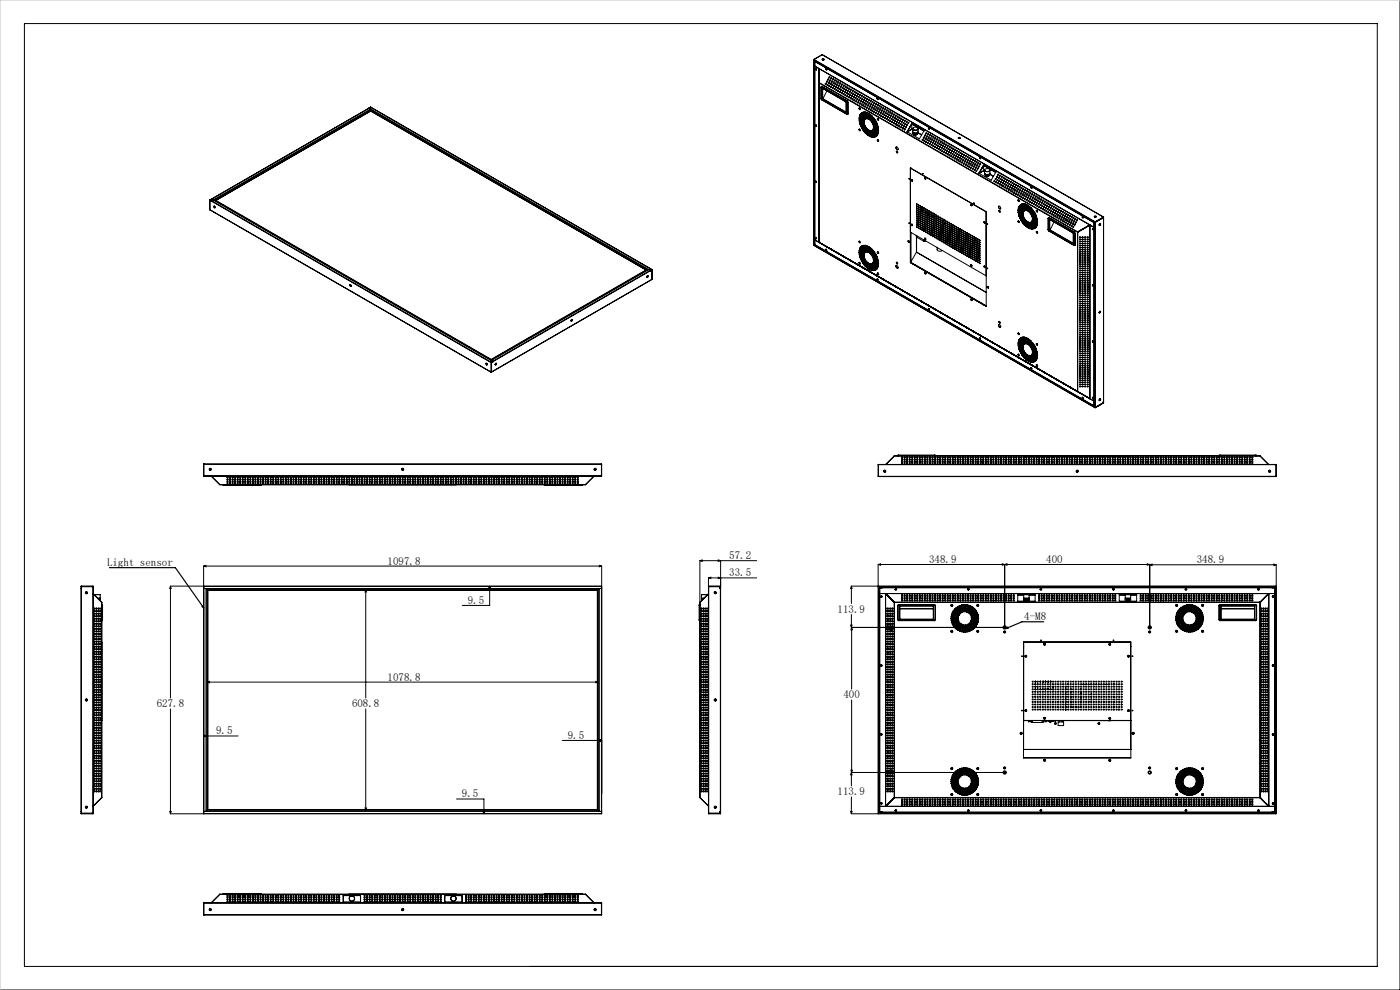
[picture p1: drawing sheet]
<svg xmlns="http://www.w3.org/2000/svg" width="297mm" height="210mm" viewBox="0 0 297 210" stroke-linecap="round" stroke-linejoin="round" font-family="sans-serif">
<defs><g id="words">
<g font-size="2.3">
<text x="82.2" y="119.8">1097.8</text>
<text x="154.7" y="118.6">57.2</text>
<text x="197.1" y="119.4">348.9</text>
<text x="221.9" y="119.4">400</text>
<text x="253.9" y="119.5">348.9</text>
<text x="22.7" y="120.1">Light sensor</text>
<text x="154.7" y="122.3">33.5</text>
<text x="99.2" y="128.1">9.5</text>
<text x="177.7" y="130">113.9</text>
<text x="217.3" y="131.5">4-M8</text>
<text x="82.2" y="144.4">1078.8</text>
<text x="178.9" y="148.2">400</text>
<text x="33.2" y="150.1">627.8</text>
<text x="45.8" y="155.8">9.5</text>
<text x="74.7" y="150.1">608.8</text>
<text x="120.5" y="156.7">9.5</text>
<text x="98" y="169.2">9.5</text>
<text x="177.7" y="168.7">113.9</text>
</g>
</g></defs>
<g fill="none" stroke="#000" stroke-width=".21">
<path d="M5.2 5h287v200h-287zM172.6 12.7h.1M172.6 12.7v39.3M172.6 12.7l.1 .2M172.6 12.7l59.7 34.4M172.7 12.6l-.1 .1M172.7 12.6h.1M172.7 12.9l.1 .1M172.7 12.9l59.6 34.4v-.2M172.7 12.6l59.6 34.4M172.8 13l.1 38.9M172.8 13h.1"/>
<path d="M172.9 14l59.2 34.2M172.9 13v.1M173 13.1l-.1 .1M173 13.1l59 34.1M173 13.1h.1M173.1 14.6l.1 .2M173.1 14.6v.1M173.1 14.7l.1 .1M173.2 14.8h.1M173.7 14.5l.1 .1M173.7 14.5v36.9M173.7 14.5h.1"/>
<path d="M173.7 17.6h.1M173.8 17.6l54.8 31.6M173.8 17.5v.1M173.8 17.5l54.8 31.7M173.8 14.6v2.9M174.2 18.5h.1M174.2 18.5v2.4M174.2 18.4h.2M174.2 18.4v.1M174.3 18.5h-.1M174.3 18.5l5.3 3M174.4 18.4l-.1 .1"/>
<path d="M174.4 18.4l5.3 3M174.4 11.6h.1M174.4 11.6l-1.7 1M174.4 18.7l5.1 2.9M174.4 18.3l-.2 .1M174.4 18.3l5.3 3.1M174.4 18.7v2.4M174.4 18.3v.1M174.4 11.6l59.7 34.4M174.4 12.5h.3l.1 .1-.3 .1zM174.5 11.6h.1M174.5 11.6l59.6 34.4"/>
<path d="M174.5 12.6v.1M174.5 12.6h.1M174.5 12.6l.2 .1M174.5 18.8v2.2M174.5 12.6l.3 .1M174.5 12.7l.1-.1 .1 .1M175.2 14.6l.1 .1M175.2 17.7l-.1 .2M175.3 17.7l-.2 .1M175.3 14.7l.1 .1M175.3 14.7h.1M175.3 14.6l.1 .2"/>
<path d="M175.3 14.6h.1M175.4 19.3l-.8 1.7M175.5 17.2l-.1 .2M175.6 17.9l-.1 .2M175.7 17.6h.1M175.8 17.5l.1 .1M175.8 16.8l-.1 .2M175.9 17.5l-.1 .1M176 18.1l-.1 .2M176 16.3l-.1 .2M176.1 17.8l.1 .1M176.1 17.7l.2 .1"/>
<path d="M176.2 17l-.2 .2M176.3 17.7l-.1 .2M176.4 18.4l-.1 .1M176.4 16.5l-.1 .2M176.5 18l.1 .1M176.5 18h.1M176.5 17.2l-.1 .2M176.6 17.9l-.1 .2M176.8 18.6l-.2 .2M176.8 16.7l-.1 .2M176.9 18.2l.1 .1M176.9 18.2h.1"/>
<path d="M176.9 17.4l-.1 .2M177 18.1l-.1 .2M177.1 18.8l-.1 .2M177.2 17l-.1 .2M177.3 18.5h.1M177.3 18.4l.1 .1M177.3 17.6l-.1 .2M177.4 18.3l-.1 .2M177.5 19l-.1 .2M177.6 17.2l-.1 .2M177.7 18.7h.1M177.7 18.6l.1 .1"/>
<path d="M177.7 17.9l-.1 .2M177.8 18.5l-.1 .2M177.9 19.2l-.1 .2M177.9 17.4l-.1 .2M178 18.9l.1 .1M178 18.8l.2 .1M178.1 18.1l-.2 .2M178.2 18.8l-.1 .2M178.3 19.5l-.1 .1M178.3 17.6l-.1 .2M178.4 19.1l.1 .1M178.4 19.1h.2"/>
<path d="M178.4 18.3l-.1 .2M178.5 19l-.1 .2M178.7 19.7l-.2 .2M178.7 17.8l-.1 .2M178.8 19.3l.1 .1M178.8 19.3h.1M178.8 18.5l-.1 .2M178.9 19.2l-.1 .2M179 19.9l-.1 .2M179.1 18.1l-.1 .1M179.2 19.6h.1M179.2 19.5l.1 .1"/>
<path d="M179.2 18.7l-.1 .2M179.3 19.4l-.1 .2M179.5 18.3l-.1 .2M179.6 19.8h.1M179.6 19.7l.1 .1M179.6 19l-.1 .2M179.7 19.6l-.1 .2M179.8 18.5l-.1 .2M179.9 19.9l.2 .1M180 19.2l-.2 .2M180.1 19.9l-.1 .2M180.2 18.7l-.1 .2"/>
<path d="M180.3 19.4l-.1 .2M180.6 18.9l-.1 .2M180.7 19.6l-.1 .2M181 19.2l-.1 .1M181.1 19.8l-.1 .2M181.4 19.4l-.1 .2M181.8 19.6l-.2 .2M182.1 19.8l-.1 .2M297 0v210h-297M78.3 22.9l-33.4 19.3M78.3 22.9l59.7 34.5M78.6 22.7h.1"/>
<path d="M78.6 22.7l-.3 .2M78.6 23.1v.1M78.6 23.1l-33.4 19.3M78.6 22.7l59.7 34.5M78.6 23.2v.2M78.6 23.4l-33 19.1M78.6 23.4l58.7 33.8M78.6 23.5v.1M78.7 22.7h.1M173.1 26.5l.1 .3M173.1 38.4l.1 .3M173.1 26.5v.2"/>
<path d="M173.1 38.5v.1M173.1 26.7h.1M173.1 38.6l.1 .1M173.2 26.7h.1M173.2 38.6h.1M174.2 20.9l.1 .2M174.2 20.9h.1M174.3 21.1l5.4 3.1M174.4 21.1l5.1 2.9M174.5 21l-.1 .1M174.5 21l5 2.9M174.6 21l4.9 2.8"/>
<path d="M174.6 21h-.1M179.4 20.1l-.1 .2M179.5 21.6h.1M179.5 23.9v.1M179.5 21.6v2.4M179.6 21.5l.1 .2M179.6 24.2h.1M179.7 24.2l.1 .1M179.7 21.4l.2 .3M179.7 21.4l-.1 .1M179.7 21.7h.2M179.7 24.1l-.1 .1"/>
<path d="M179.7 24.1h.2M179.7 21.4h.1M179.7 21.7v2.4M179.8 20.3l-.1 .2M179.9 24.1l-.1 .2M179.9 21.7v2.4M179.9 21.7h.1M179.9 24.1h.1M179.9 20l.1 .1M180.2 20.6l-.1 .1M180.3 20.2l.1 .1M180.3 20.2h.2"/>
<path d="M180.5 20.1l-.2 .2M180.6 20.8l-.1 .2M180.7 20.4l.1 .1M180.7 20.4h.1M180.8 20.3l-.1 .2M180.9 21l-.1 .2M181.2 20.5l-.1 .2M181.3 21.2l-.1 .2M181.5 20.1l-.1 .2M181.6 20.7l-.1 .2M181.7 21.4l-.1 .2M181.9 20.3l-.1 .2"/>
<path d="M182 21l-.1 .2M182.1 21.7l-.1 .1M182.2 20.5l-.1 .2M182.3 25.2l.1 .2zM182.3 25.5l.1 .3zM182.3 24.8l.1 .3zM182.3 25.2l.1 .2M182.3 25.2h.1M182.3 24.8l.2 .3M182.3 25.2v.1M182.3 22.9l.2 .3M182.3 27.4l.2 .3"/>
<path d="M182.3 25.9l.2 .3zM182.3 24.6l.2 .2zM182.4 24.9l-.1 .1M182.4 21.2l-.2 .2M182.4 25.7l-.1-.2 .2 .3M182.4 24.5l.1 .3M182.4 22.9l-.1 .2h.2M182.4 27.4l-.1 .2h.2M182.4 24.6v.1M182.4 26.1v-.2l.1 .2M182.5 26.3l.1 .2zM182.5 24.3l.1 .3z"/>
<path d="M182.5 21.9l-.1 .2M182.5 24.3l.1 .2M182.5 20l-.1 .2M182.5 24.3v.1M182.6 25.4l.1 .3zM182.6 26.5l-.1-.2 .1 .2M182.6 25.1l.1 .3zM182.6 25.4l.1 .3M182.6 25.8l.2 .3zM182.6 26.7l.2 .2zM182.6 24.1l.2 .3zM182.6 25.1l.1 .1"/>
<path d="M182.6 20.7l-.1 .2M182.6 26.7l.1 .2M182.6 25.8l.2 .2M182.6 24.1l.2 .2M182.6 26.6l.2 .3M182.6 24.8l.2 .3zM182.7 24.8l.1 .2M182.7 24.1l-.1 .1M182.7 26.2l.1 .3zM182.7 26.2l.2 .2M182.7 26.2h.1M182.7 21.4l-.1 .2"/>
<path d="M182.8 24.5l.1 .3zM182.8 27l.1 .3zM182.8 23.9l.1 .3zM182.8 24.5l.1 .3M182.8 24l.2 .2M182.8 27.1l.2 .2M182.8 27l.1 .3M182.8 23.9v.1M182.8 27v.1M182.8 25h.1M182.8 26.6l.2 .2zM182.9 22.1l-.2 .2"/>
<path d="M182.9 25.5l.1 .3zM182.9 26.6l.1 .2M182.9 23.9l-.1 .1M182.9 25.9l.1 .2zM182.9 25.2l.1 .3zM182.9 25.5l.1 .3M182.9 20.3l-.1 .1M182.9 25.9l.2 .2M182.9 25.2l.2 .2M182.9 25.9h.1M182.9 24.4l.2 .2zM182.9 24.4l.2 .2"/>
<path d="M183 25.9h-.1M182.9 24.4h.1M183 24.4h.1M183 26.2l.1 .3zM183 24.9l.1 .3zM183 27.4l.2 .3zM183 23.8l.2 .3zM183 20.9l-.1 .2M183 24.9l.2 .3M183 26.2l.2 .3M183 27l.2 .2zM183 27.4l.2 .2z"/>
<path d="M183 23.9l.2 .2M183 23.8v.1M183 27.4h.1M183.1 26.9l.1 .3M183.1 23.8l-.1 .1M183.1 21.6l-.1 .2M183.1 26.6l.2 .3zM183.1 24.7l.2 .3zM183.1 24.2l.2 .3zM183.1 26.6l.2 .2M183.1 23.9v.1M183.1 24.8h.2"/>
<path d="M183.2 23.9h-.1M183.2 24.7l.1 .3M183.2 26.6h-.1M183.2 25.8l.1 .2zM183.2 24.2l.1 .3M183.2 24.7v.1M183.2 25.5l.1 .2zM183.2 24.9h.1M183.2 25.8l.1 .2M183.2 26.6v.2M183.2 25.4l.2 .3M183.2 26.1l.2 .3z"/>
<path d="M183.2 22.3l-.1 .2M183.2 27.7l.2 .3zM183.2 23.8l.2 .2zM183.2 27.3l.2 .3zM183.3 26.1l.1 .3M183.3 27.8l.1 .2-.1-.2M183.3 23.8l.1 .2M183.3 23.8h.1M183.3 20.5l-.1 .2M183.3 25.2l.1 .3zM183.3 27.7v.1M183.3 25.6v.1"/>
<path d="M183.3 27.3l.1 .3M183.3 23.9h.1M183.3 25.2l.2 .2M183.3 27l.2 .2zM183.3 24.6l.2 .3zM183.3 26.2v.1M183.3 24.6l.2 .2M183.3 27l.2 .2M183.3 25.6h-.1M183.4 26.5l.1 .3zM183.4 24.2l.1 .2zM183.4 21.2l-.1 .2"/>
<path d="M183.4 26.5l.1 .3M183.4 24.2l.2 .2M183.4 25l.2 .3zM183.5 25l.1 .3M183.5 21.8l-.1 .2M183.5 27.6l.2 .3zM183.5 28l.2 .3zM183.5 23.8l.2 .2zM183.5 28.1l.2 .2M183.5 27.6l.2 .3M183.5 23.9h.2M183.5 28l.2 .3"/>
<path d="M183.5 27.3l.2 .3zM183.5 24.5l.2 .3zM183.6 26.9l.1 .3zM183.6 24.6l.1 .2-.1-.2M183.6 27.3l.1 .2M183.6 24.5v.1M183.6 26.9l.1 .1M183.6 23.8l.1 .2M183.6 22.5l-.1 .2M183.6 24.2l.2 .2zM183.7 20.7l-.2 .2M183.7 24.9l.1 .3z"/>
<path d="M183.7 24.2l.1 .2M183.7 25l.2 .2M183.7 25l.2 .1M183.7 24.9v.1M183.8 21.4l-.1 .2M183.8 27.9l.1 .3zM183.8 28.3l.1 .3zM183.8 23.8l.1 .3zM183.8 27.2l.2 .3zM183.8 24.6l.2 .2zM183.8 27.6l.2 .2zM183.8 27.9l.2 .3"/>
<path d="M183.8 28.4l.2 .1M183.8 28.3l.2 .2M183.8 24.6l.2 .2M183.8 27.6l.2 .2M183.9 27.3l-.1-.1 .2 .2M183.9 23.8l.1 .3M183.9 22.1l-.1 .2M183.9 24.2l.2 .3zM183.9 24.9l.2 .3zM184 24.2l.1 .3M184 25l.1 .2zM184 24.9v.1"/>
<path d="M184 22.8l-.1 .1M184 20.9l-.1 .2M184.1 28.2l.1 .2zM184.1 24l.1 .2zM184.1 28.5l.1 .3zM184.1 27.5l.1 .2zM184.1 24.7l.1 .2zM184.1 27.8l.1 .3zM184.1 28.1l.2 .3M184.1 23.9l.2 .3M184.1 28.5l.2 .2M184.1 27.5l.2 .2"/>
<path d="M184.1 27.8l.2 .3-.1-.3M184.1 28.6l.2 .1M184.1 21.6l-.1 .2M184.2 25.1l.2 .2zM184.2 24.4l.2 .2zM184.3 24.4l.1 .2M184.3 25.1l.1 .2M184.3 22.3l-.2 .2M184.3 24.4h.1M184.3 25.1h.1M184.3 24.8l-.2-.2 .2 .3M184.4 23l-.1 .2"/>
<path d="M184.4 24.8l.1 .3zM184.4 28l.1 .2zM184.4 27.6l.1 .3zM184.4 24.1l.1 .3zM184.4 28.7l.1 .2zM184.4 28.3l.1 .3zM184.4 28.7l.2 .2M184.4 28l.2 .2M184.4 27.6l.2 .3M184.4 24.1l.2 .3M184.4 28.7h.1M184.4 28.3l.2 .3"/>
<path d="M184.4 21.1l-.1 .2M184.4 28.8l.2 .1M184.5 25.3l.2 .3zM184.5 25.1l-.1-.3 .2 .3M184.5 21.8l-.1 .2M184.5 24.6l.2 .3zM184.5 25.3l.2 .2-.1-.2M184.6 25.3h-.1M184.6 24.6l.1 .2M184.6 22.5l-.1 .2M184.7 25l.1 .3zM184.7 28.1l.1 .2z"/>
<path d="M184.7 27.7l.1 .3zM184.7 24.3l.1 .3zM184.7 28.8l.1 .3zM184.7 28.4l.1 .3zM184.7 25l.1 .3M184.7 28.1l.1 .2M184.7 27.7l.1 .2v-.2M184.7 28.5l.2 .2M184.7 28.5h.1M184.7 24.3l.1 .3M184.7 28.8l.1 .2M184.7 28.4v.1"/>
<path d="M184.7 28.9l.2 .1M184.8 23.2l-.2 .2M184.8 25.6l.1 .2zM184.8 21.4l-.1 .1M184.8 24.8l.2 .3zM184.8 25.6l.2 .2M184.9 24.8l.1 .3v-.2M184.9 22l-.1 .2M184.9 27.7l.2 .2zM184.9 25.3l.2 .3zM184.9 28.1l.2 .3zM184.9 27.7l.2 .2"/>
<path d="M184.9 25.4l.2 .2M184.9 28.1l.2 .2M184.9 28.1l.2 .1M184.9 27.7h.1M185 25.3l-.1 .1M185 28.1h-.1M185 24.6l.1 .3zM185 28.9l.1 .2zM185 25.7l-.1 .1M185 28.5l.1 .2zM185 25.8h.1M185 28.5h.1"/>
<path d="M185 28.5l.1 .2M185 28.8l.1 .3M185 25.3v.2M185 25.9l.2 .3zM185 22.7l-.1 .2M185 29h.1M185 26l.2 .2M185.1 25.9l-.1 .1M185.1 24.8l-.1-.2 .1 .3M185.1 28.5h-.1M185.1 25.6h.1M185.1 25.1l.1 .3z"/>
<path d="M185.1 25.5v.1M185.1 27.5l.2 .3zM185.1 25.1l.2 .3M185.1 23.4l-.1 .2M185.1 27.5l.2 .3M185.2 25.7l.1 .2zM185.2 28l.1 .3zM185.2 25.7l.1 .2M185.2 21.6l-.1 .2M185.2 25.7h.1M185.2 28l.1 .3M185.2 26.3l.1 .3z"/>
<path d="M185.2 28.4l.2 .3zM185.2 24.9l.2 .3zM185.2 28.9l.2 .2zM185.2 26.4h.2M185.2 24.9l.2 .3M185.2 27.3l.2 .3zM185.3 28.4l.1 .3M185.3 24.9h-.1M185.3 28.9l.1 .2M185.3 27.4l.1 .2M185.3 27.4l.1 .1M185.3 24.9v.2"/>
<path d="M185.3 27.3v.1M185.3 26.3l.1 .2M185.3 26.7l.1 .2zM185.3 22.3l-.1 .2M185.3 27l.2 .3zM185.3 26.7l.1 .1M185.3 26.7l.2 .2M185.3 25.5l.2 .3zM185.3 27l.2 .3M185.3 26l.2 .3zM185.3 27.9l.2 .3zM185.4 25.5l.1 .2"/>
<path d="M185.4 25.5h.1M185.4 26.1l.1 .2M185.4 26v.1M185.4 27.9l.1 .2M185.4 22.9l-.1 .2M185.4 29h-.1M185.4 28.4l.2 .2zM185.5 26.1v.1M185.5 25.2l.1 .3zM185.5 28.8l.1 .3zM185.5 28.3l.1 .3M185.5 26.1h-.1"/>
<path d="M185.5 26.4l.1 .3zM185.5 27.7l.1 .3zM185.5 25.2l.1 .3M185.5 28.8l.1 .2M185.5 26.4l.2 .2M185.5 27.7l.2 .2M185.5 23.6l-.1 .2M185.5 26.4h.1M185.5 27.7h.1M185.5 25.9l.2 .2zM185.6 21.8l-.2 .2M185.6 25.9l.1 .2"/>
<path d="M185.6 26.4h-.1M185.6 25.9h.1M185.6 26.8l.1 .2zM185.6 27.4l.1 .3zM185.6 26.8l.2 .1M185.6 27.1l.2 .3zM185.6 26.8l.2 .2M185.6 27.4l.2 .3M185.6 28.2l.2 .3zM185.6 27.1l.2 .3M185.6 27.2h.2M185.6 27.1h.1"/>
<path d="M185.7 29h-.1M185.7 25.9l-.1 .1M185.7 28.2l.1 .2M185.7 22.5l-.1 .2M185.7 25.6l.1 .3zM185.7 28.7l.1 .3zM185.7 28.7l.1 .1M185.7 26.2l.2 .3zM185.7 25.6l.2 .2M185.7 28.7l.2 .2M185.7 26.3h.1zM185.7 26.2l.2 .3"/>
<path d="M185.8 28l.1 .2zM185.8 23.2l-.1 .2M185.8 25.6l-.1 .2M185.8 28l.2 .2-.2-.1M185.8 26.6l.2 .3zM185.8 25.7v.1M185.9 26.6l.1 .3M185.9 26l.1 .2zM185.9 28.5l.1 .3zM185.9 28.9h-.1M185.9 27.7l.1 .3zM185.9 26l.1 .2"/>
<path d="M185.9 27l.1 .3zM185.9 23.9l-.1 .1M185.9 26h.1M185.9 28.5l.1 .3M185.9 27.7l.1 .2M185.9 27.4l.2 .2zM185.9 27l.2 .3M185.9 22l-.1 .2M185.9 27.4l.2 .2M186 28.7v.1M186 26.4l.2 .2zM186 28.3l.2 .3z"/>
<path d="M186 28.7h.1M186 28.4l.2 .2M186 28.4l.2 .1M186 26.3l.2 .3M186 28.3v.1M186 26.1v.1M186.1 22.7l-.2 .2M186.1 20.8l.2 .3M186.1 26.7l.2 .3zM186.1 28.1l.2 .2zM186.1 20.9l.2 .1M186.1 20.9h.1"/>
<path d="M186.2 26.7l.1 .3M186.2 28.1l.1 .2M186.2 20.9h-.1M186.2 28.5h-.1M186.2 23.4l-.1 .2M186.2 28.5h.1M186.2 27.1l.1 .3zM186.2 27.8l.1 .2zM186.2 25.2l.2 .2M186.2 28.5v.1M186.2 27.5l.2 .2zM186.2 27.1l.2 .2"/>
<path d="M186.2 27.8l.2 .2M186.2 25.2h.1M186.2 29.7l.2 .2M186.2 27.4l.2 .3M186.3 24.1l-.1 .2M186.3 25.2h-.1M186.3 29.7l-.1 .1 .2 .1M186.3 26.9h-.1M186.3 28.3h.1M186.3 22.2l-.1 .2M186.4 27.3h-.1M186.4 22.9l-.1 .2"/>
<path d="M186.5 23.6l-.1 .2M186.7 24.3l-.2 .2M186.7 22.5l-.1 .1M186.8 23.1l-.1 .2M186.9 23.8l-.1 .2M187 24.5l-.1 .2M187.1 22.7l-.1 .2M187.2 23.4l-.1 .2M187.3 24l-.1 .2M187.4 24.7v.2M187.4 24.7l-.1 .2M187.5 22.9l-.1 .2"/>
<path d="M187.6 23.6l-.1 .2M187.7 24.3l-.1 .2M187.8 24.9l-.1 .2M187.8 23.1l-.1 .2M188 23.8l-.2 .2M188.1 24.5l-.1 .2M188.2 25.2l-.1 .2M188.2 23.3l-.1 .2M188.3 24l-.1 .2M188.4 24.7l-.1 .2M188.6 25.4l-.2 .2M188.6 23.6l-.1 .1"/>
<path d="M188.7 24.2l-.1 .2M188.8 24.9l-.1 .2M188.9 25.6l-.1 .2M189 23.8l-.1 .2M189.1 24.5l-.1 .2M189.2 25.1l-.1 .2M189.3 25.8l-.1 .2M189.4 24l-.1 .2M189.5 24.7l-.1 .2M189.6 25.4v.1M189.6 26.1v.1M189.6 25.5l-.1-.1v.2"/>
<path d="M189.7 26l-.1 .2v-.1M189.7 25h.1M189.7 24.2l-.1 .2M189.9 24.9l-.2 .1 .1 .1M189.9 25h-.2M190 25.6l-.1 .2M190.1 26.3l-.1 .2M190.1 31.2l.4 .2a.25 .25 0 0 1 .1 .3 .25 .25 0 0 1-.4 .1 .25 .25 0 0 1-.1-.3zM190.1 24.4l-.1 .2M190.2 31.2v.4l.3 .2M190.2 25.1l-.1 .2M190.4 25.8l-.2 .2"/>
<path d="M190.4 32.3h-.1v-.2l.1 .3M190.5 26.5v.1M190.5 26.5l-.2 .1M190.5 24.6l-.1 .2M190.6 25.3l-.1 .2M190.7 26l-.1 .2M190.8 26.9l-.1-.2 .1 .2M190.8 26.7v.2M190.9 24.9l-.1 .2M191 25.6l-.1 .1M191.1 26.2l-.1 .2M191.2 26.9l-.1 .2"/>
<path d="M191.3 25.1l-.1 .2M191.4 25.8l-.1 .2M191.5 26.5l-.1 .2M191.6 27.1l-.1 .2 .1-.2M191.7 25.3l-.2 .2M191.8 26l-.1 .2M191.9 26.7l-.1 .2M191.9 27.4l.1 .1M192 27.4l-.1 .2M192 25.5l-.1 .2M192.1 26.2l-.1 .2M192.3 26.9l-.2 .2"/>
<path d="M192.4 25.7l-.1 .2M192.5 26.4l-.1 .2M192.8 26l-.1 .2M192.8 37.9l.1 .1zM192.9 37.9v.1zM193.1 35.7l16.1 9.2M193.1 35.7l.1 20M193.2 35.6h.1M193.2 35.6l-.1 .1M193.4 26.3l2.6 1.5M193.4 26.3l-1 1.6 2.6 1.6 1-1.7M193.4 26.3v1.1"/>
<path d="M193.4 27.4l.2 .1M193.4 27.4h.1M193.4 26.3l-.9 1.7 .9-.6M193.4 38.2l.2 .2zM193.4 27.4l-.9 .6M193.5 38.1l.1 .3M193.6 27.3l.2 .2 .5 .1h.3l.2-.3v.6a.67 .67 0 0 1-1.2 0zM193.6 28a.61 .61 0 0 0 .5 .5 .61 .61 0 0 0 .7-.3M193.6 28a.61 .61 0 0 0 .6 .4 .61 .61 0 0 0 .6-.4M193.7 28l.4 .3 .6-.3-.4 .3-.5-.1zM193.7 27.1l.6-.1 .4 .2a.52 .52 0 0 1-.5 .4 .52 .52 0 0 1-.5-.4zM193.8 28.5h.8"/>
<path d="M193.8 28.2h.8M193.9 28.5l.1 .1M194 28.5v.1M194.5 28.5l-.2 .2-.3-.1M194.8 28v.2M194.8 28.2l.7 .4M195.7 36.8l.1 .1zM195.8 29.6l-.1 .2M196.1 29.1l-.1 .2M196.2 29.8l-.1 .2M196.2 37.8l.2 .1M196.3 37.7l-.1 .1"/>
<path d="M196.3 28.6l-.1 .2M196.4 29.3l-.1 .2M196.6 30l-.2 .2M196.6 28.2l-.1 .2M196.7 28.9l-.1 .1M196.8 29.5l-.1 .2M196.9 30.2l-.1 .2M197 27.2h.1M197 28.4l-.1 .2M197 27.1l.1 .3M197 27.2l.2 .1M197.1 27.2h-.1"/>
<path d="M197.1 29.1l-.1 .2M197.2 29.8l-.1 .2M197.3 30.4l-.1 .2M197.4 28.6l-.1 .2M197.5 29.3l-.1 .2M197.6 30l-.1 .2M197.7 30.7l-.1 .2M197.7 28.8l-.1 .2M197.9 29.5l-.2 .2M198 30.2l-.1 .2M198.1 30.9l-.1 .2M198.1 29l-.1 .2"/>
<path d="M198.2 29.7l-.1 .2M198.3 30.4l-.1 .2M198.5 31.1l-.2 .2M198.5 29.3l-.1 .2M198.6 30l-.1 .1M198.7 30.6l-.1 .2M198.8 31.3l-.1 .2M198.9 29.5l-.1 .2M199 30.2l-.1 .2M199.1 30.9l-.1 .2M199.2 31.5l-.1 .2M199.3 29.7l-.1 .2"/>
<path d="M199.4 30.4l-.1 .2M199.5 31.1l-.1 .2M199.6 31.8l-.1 .2M199.6 29.9l-.1 .2M199.8 30.6l-.2 .2M199.9 31.3l-.1 .2M200 32l-.1 .2M200 30.1l-.1 .2M200.1 30.8l-.1 .2M200.3 31.5l-.2 .2M200.4 32.2l-.1 .2M200.4 30.4l-.1 .2"/>
<path d="M200.5 31.1l-.1 .1M200.6 31.7l-.1 .2M200.7 32.4l-.1 .2M200.8 30.6l-.1 .2M200.9 31.3l-.1 .2M201 32l-.1 .2M201.1 32.6l-.1 .2M201.2 30.8l-.1 .2M201.3 31.5l-.1 .2M201.4 32.2l-.1 .2M201.5 32.9l-.1 .2M201.6 31l-.2 .2"/>
<path d="M201.7 31.7l-.1 .2M201.8 32.4l-.1 .2M201.9 33.1l-.1 .2M201.9 31.2l-.1 .2M202 31.9l-.1 .2M202.2 32.6l-.2 .2M202.3 33.3l-.1 .2M202.3 31.5l-.1 .2M202.4 32.1l-.1 .2M202.5 32.8l-.1 .2M202.7 33.5l-.2 .2M202.7 31.7l-.1 .2"/>
<path d="M202.8 32.4l-.1 .2M202.9 33.1l-.1 .1M203 33.7l-.1 .2M203.1 31.9l-.1 .2M203.2 32.6l-.1 .2M203.3 29.2l.3-.1 .1 .2-.3 .1zM203.3 33.3l-.1 .2M203.4 29.3v.1M203.4 29.3h-.1M203.4 29.3h.1M203.4 29.3l.2 .1M203.4 29.3h.2"/>
<path d="M203.4 29.4l.1-.1 .1 .1M203.4 34l-.1 .2M203.5 32.1l-.2 .2M203.6 32.8l-.1 .2M203.7 33.5l-.1 .2M203.8 34.2l-.1 .2M203.8 32.3l-.1 .2M203.9 33l-.1 .2M204.1 33.7l-.2 .2M204.2 34.4l-.1 .2M204.2 32.6l-.1 .2M204.3 33.2l-.1 .2"/>
<path d="M204.4 33.9l-.1 .2M204.6 34.6l-.2 .2M204.6 32.8l-.1 .2M204.7 33.5l-.1 .2M204.8 34.2l-.1 .1M204.9 34.8l-.1 .2M205 33l-.1 .2M205.1 33.7l-.1 .2M205.2 34.4l-.1 .2M205.3 35.1l-.1 .2M205.4 33.2l-.2 .2M205.5 33.9l-.1 .2"/>
<path d="M205.6 34.6l-.1 .2M205.7 35.3l-.1 .2M205.7 33.4l-.1 .2M205.9 34.1l-.2 .2M206 34.8l-.2 .2M206.1 35.5l-.1 .2M206.1 33.7l-.1 .2M206.2 34.3l-.1 .2M206.3 35l-.1 .2M206.5 35.7l-.2 .2M206.5 33.9l-.1 .2M206.6 34.6l-.1 .2"/>
<path d="M206.7 35.3l-.1 .1M206.8 35.9l-.1 .2M206.9 34.1l-.1 .2M207 34.8l-.1 .2M207.1 35.5l-.1 .2M207.2 36.2l-.1 .2M207.3 34.3l-.1 .2M207.4 35l-.1 .2M207.5 35.7l-.1 .2M207.6 34.5l-.1 .2M207.8 35.2l-.2 .2M207.9 33.5l.1 .2"/>
<path d="M207.9 33.5l.1 .1M207.9 33.5h.1M207.9 33.4v.1M208 34.8l-.1 .2M208.6 35l2.6 1.6-.9 1.6-2.6-1.5zM208.7 36.2h.1M208.7 35.1v1.1M208.7 36.2l.2 .1M208.7 35.1l-1 1.7 1-.6M208.7 36.2l-1 .6M208.9 36.1l.1 .2 .5 .1 .3-.1 .2-.2v.6a.67 .67 0 0 1-1.1 0zM208.9 36.8a.58 .58 0 0 0 .5 .5 .58 .58 0 0 0 .6-.5"/>
<path d="M208.9 36.8a.61 .61 0 0 0 .5 .3 .61 .61 0 0 0 .6-.3M208.9 36.8l.5 .3 .4-.1 .2-.2M208.9 36.8l.5 .3 .6-.3M209 35.9l.5-.1 .4 .1a.52 .52 0 0 1-.5 .5 .52 .52 0 0 1-.5-.4zM209 37.2h.8M209.1 37h.7M209.1 37.3l.1 .1M209.2 37.3v.1M209.2 37.4l.3 .1M209.5 37.3v.2M209.8 37.3l-.3 .2M210 37l.8 .4"/>
<path d="M211 38.4l-.1 .2M211.3 37.9l-.1 .2M211.4 38.6l-.1 .2M211.5 37.4v.2M211.6 37.4l-.2 .2M211.6 37.6h-.1M211.7 38.1l-.1 .2M211.8 38.8l-.1 .2M211.8 37l-.1 .2M211.9 37.6l-.1 .2M212.1 38.3l-.2 .2M212.1 39v.2"/>
<path d="M212.2 39l-.1 .2M212.2 37.2l-.1 .2M212.3 37.9l-.1 .2M212.4 38.6l-.1 .1M212.5 39.2v.2M212.5 39.2l.1 .2M212.5 39.2l-.1 .2M212.6 37.4l-.1 .2M212.7 38.1l-.1 .2M212.8 38.8l-.1 .2M212.9 39.5l-.1 .2M213 37.6l-.1 .2"/>
<path d="M213.1 38.3l-.1 .2M213.2 39l-.1 .2M213.3 39.7l-.1 .2M213.3 39.7v.2M213.4 37.8l-.2 .2M213.5 38.5l-.1 .2M213.6 39.2l-.1 .2M213.7 39.9l-.1 .2M213.7 39.9v.1M213.7 38.1l-.1 .2M213.8 38.7l-.1 .2M214 39.4l-.2 .2"/>
<path d="M214.1 38.3l-.1 .2M214.2 39l-.1 .2M214.3 39.7l-.1 .1M214.5 38.5l-.1 .2M214.6 39.2l-.1 .2M214.6 39.9v.2M214.7 39.9l-.1 .2M214.9 38.7l-.1 .2M215 39.4l-.1 .2M215.3 38.9l-.2 .2M215.4 39.6l-.1 .2M215.6 39.2l-.1 .2"/>
<path d="M215.8 39.8l-.2 .2M216 39.4l-.1 .2M216.4 39.6l-.1 .2M216.8 39.8l-.1 .2M218.7 39.7l.1 .1M218.7 39.7l.2 .2M218.8 39.8l.1 .1M218.8 39.7h.1M218.8 39.7v.1M44.5 44.5h.1M44.5 42.5h.1M44.5 42.5v2"/>
<path d="M44.5 44.5l59.7 34.4M44.5 42.5l59.7 34.4M44.5 42.4v.1M44.6 42.4h.1M44.6 42.4l-.1 .1M44.6 42.4l59.6 34.4M44.9 42.2h.1M44.9 42.2l-.4 .2M44.9 42.2l59.4 34.3M45.2 42.4h.1M45.3 42.4l.2 .1M45.3 43.7l.3 .1v.3l-.2-.1z"/>
<path d="M45.4 43.8h.1M45.4 43.8l.2 .2M45.5 43.7l-.1 .1M45.5 42.5l33.1-19.2 58.7 33.9M45.5 42.5l58.7 33.8M45.6 43.8l-.1 .1h.1M45.8 42.5l32.8-19 58.5 33.8-32.9 18.9zM137.3 58.5l.1 .2h-.2M137.3 58.5h.2l-.2 .4zM137.3 57.2l-33.1 19.1M137.4 58.6h.1M137.4 58.6l-.2 .1"/>
<path d="M137.4 58.6l-.2 .2M137.6 57.2h-.3M137.6 57.2h.1M137.6 57.2l-33.4 19.3M138 57.4h.1M138 57.4l-33.5 19.3M138 57.4l-33.4 19.3M138 57.4v.1M138.3 57.3h.1M138.3 59.3h.1M138.3 57.2h.1M138.3 59.3l-34 19.6"/>
<path d="M138.3 57.2l-.3 .2M138.3 58.1v.1M138.3 57.3l-.3 .2M138.3 57.3v2M138.3 59.2v.1M138.3 59.2h.1M138.3 57.2v2.1M172.6 52h.1M172.6 52l59.7 34.5M172.7 52.1l59.6 34.4M172.7 51.8l-.1 .2M172.7 51.8l59.6 34.4"/>
<path d="M172.7 51.8h.1M172.9 51.8l.1 .2 59 34h.1M172.9 50.9l59.2 34.2M173.1 50.4l.1 .2M173.1 50.4v.1M173.1 50.5l.1 .1M173.2 50.6h.1M173.7 51.3l.1 .1M173.7 51.3h.1M173.8 51.4h-.1M173.8 51.4h.1M173.8 51.4l58.3 33.7"/>
<path d="M175.1 52.2l.2 .1zM175.2 52.9l.1 .1M175.3 53l.1 .1M175.3 52.9h.1M175.3 52.9l.1 .2M175.3 52.9v.1M175.3 52.3l.2 .1zM175.4 52.4l.2 .1zM175.6 52.5l.2 .1zM175.7 52.5l.2 .1zM175.8 52.6l.2 .1zM175.9 52.6l.2 .1z"/>
<path d="M176 52.7l.2 .1zM176.1 52.8l.2 .1zM176.2 52.8l.2 .1zM176.2 52.8l.2 .2zM176.4 52.9l.2 .1zM176.5 53l.2 .1zM176.6 53l.2 .2zM176.6 53.1l.2 .1zM176.7 53.1l.2 .1zM176.9 53.2l.1 .1zM177 53.3l.2 .1zM177.1 53.4l.2 .1z"/>
<path d="M177.2 53.4l.2 .1zM177.3 53.5l.2 .1zM177.4 53.5l.2 .1zM177.5 53.6l.2 .1zM177.6 53.6l.2 .1zM177.7 53.7l.2 .1zM177.8 53.7l.2 .1zM177.9 53.8l.2 .1zM178 53.9l.2 .1zM178.1 53.9l.2 .1zM178.2 53.9l.1 .2zM178.3 54l.2 .1z"/>
<path d="M178.4 54.1l.2 .1zM178.5 54.1l.2 .2zM178.5 54.2l.2 .1zM178.6 54.2l.2 .1zM178.8 54.3l.2 .1zM178.9 54.4l.2 .1zM179 54.4l.2 .2zM179.1 54.5l.2 .1zM179.2 54.6l.2 .1zM179.3 54.6l.2 .1zM179.4 54.7l.2 .1zM179.5 54.7l.2 .1z"/>
<path d="M179.6 54.8l.2 .1zM179.7 54.8l.2 .1zM179.8 54.9l.2 .1zM179.9 55l.2 .1zM180 55l.2 .1zM180.1 55l.2 .2zM180.2 55.1l.2 .1zM180.3 55.2l.2 .1zM180.4 55.2l.2 .2zM180.4 55.3l.2 .1zM180.5 55.3l.2 .1zM180.7 55.4l.2 .1z"/>
<path d="M180.8 55.5l.2 .1zM180.9 55.5l.2 .2zM181 55.6l.2 .1zM181.2 55.7l.1 .1zM181.2 55.7l.2 .1zM181.3 55.8l.2 .1zM181.4 55.8l.2 .1zM181.5 55.9l.2 .1zM181.6 55.9l.2 .1zM181.7 56l.2 .1zM181.8 56.1l.2 .1zM181.9 56.1l.2 .1z"/>
<path d="M182 56.1l.2 .2zM182.1 56.2l.2 .1zM182.2 56.3l.2 .1zM182.3 53.4l.1 .3zM182.3 53.1l.1 .3zM182.3 53.8l.1 .3zM182.3 53.4l.1 .3M182.3 56.3l.2 .2zM182.3 53.1l.2 .3M182.3 53.4v.2M182.3 51.2l.2 .2M182.3 55.7l.2 .2"/>
<path d="M182.3 56.4l.2 .1zM182.3 52.8l.2 .3zM182.3 54.2l.2 .2zM182.4 53.1l-.1 .2M182.4 54l-.1-.2 .2 .2M182.4 52.8l.1 .3M182.4 51.2l-.1 .2h.2M182.4 55.7l-.1 .2h.2M182.4 52.8v.1M182.4 54.4v-.2l.1 .2M182.5 56.4l.1 .1zM182.5 52.6l.1 .2z"/>
<path d="M182.5 54.5l.1 .3zM182.5 52.6l.1 .2M182.5 52.6v.1M182.6 53.7l.1 .3zM182.6 56.5l.2 .1zM182.6 54.8l-.1-.3 .1 .3M182.6 53.4l.1 .2zM182.6 53.7l.1 .2M182.6 54.1l.2 .2zM182.6 52.4l.2 .2zM182.6 54.9l.2 .3zM182.6 53.4l.2 .2"/>
<path d="M182.6 54.1l.2 .2M182.6 52.3l.2 .3M182.6 53.1l.2 .2zM182.7 53.1l.1 .2M182.7 56.6l.2 .1zM182.7 52.4h-.1M182.7 54.5l.1 .2zM182.7 54.5l.2 .2M182.7 54.4v.1M182.7 55.1l-.1-.2 .2 .3M182.8 52.8l.1 .3zM182.8 52.2l.1 .3z"/>
<path d="M182.8 55.3l.1 .3zM182.8 52.8l.1 .3M182.8 52.2l.2 .2M182.8 55.3l.2 .2M182.8 55.3l.1 .2M182.8 52.2h.1M182.8 55.3h.1M182.8 53.2v.1M182.8 56.6l.2 .2zM182.8 54.8l.2 .3zM182.9 53.8l.1 .3zM182.9 54.8l.1 .3"/>
<path d="M182.9 52.2l-.1 .1M182.9 53.5l.1 .2zM182.9 54.1l.1 .3zM182.9 53.8l.1 .2M182.9 54.2l.2 .2M182.9 53.5l.2 .2M182.9 54.1v.1M182.9 52.6l.2 .3zM182.9 54.1h.1M182.9 56.7l.2 .1zM182.9 52.7l.2 .2M182.9 52.7h.1"/>
<path d="M183 54.1h-.1M183 52.7h.1M183 54.5l.1 .3zM183 53.2l.1 .3zM183 52.1l.2 .3zM183 55.7l.2 .2zM183 53.2l.2 .2M183 54.5l.2 .2M183 55.2l.2 .3zM183 52.1l.2 .2M183 52.1h.1M183 55.6v.1"/>
<path d="M183.1 56.8l.2 .1zM183.1 55.2l.1 .3M183.1 52.1h-.1M183.1 53l.2 .3zM183.1 54.9l.2 .2zM183.1 52.5l.2 .3zM183.1 52.2h.1M183.1 53.1h.2M183.2 52.2h-.1M183.2 53l.1 .2M183.2 54.9l.1 .2M183.2 54l.1 .3z"/>
<path d="M183.2 52.5l.1 .2M183.2 53v.1M183.2 53.7l.1 .3zM183.2 53.2h.1M183.2 54l.1 .3M183.2 54.9v.2M183.2 53.7l.2 .3M183.2 56.9l.2 .1zM183.2 54.4l.2 .3zM183.2 52l.2 .3zM183.2 56l.2 .3zM183.2 55.6l.2 .2z"/>
<path d="M183.3 54.4l.1 .3M183.3 52.1l.1 .2M183.3 53.5l.1 .2zM183.3 56l.1 .2-.1-.2M183.3 52v.1M183.3 53.8v.1M183.3 55.6l.1 .2M183.3 52.1l.1 .1M183.3 53.4l.2 .3M183.3 52.9l.2 .2zM183.3 55.2l.2 .3zM183.3 56.9l.2 .1z"/>
<path d="M183.3 54.5h.1M183.3 52.1h.1M183.3 52.9l.2 .2M183.3 55.2l.2 .3M183.4 53.8l-.2 .1M183.4 54.8l.1 .3zM183.4 52.1h-.1M183.4 52.4l.1 .3zM183.4 54.8l.1 .2M183.4 52.4l.2 .3M183.4 57l.2 .1zM183.4 53.3l.2 .2z"/>
<path d="M183.5 53.3l.1 .2M183.5 57l.2 .1zM183.5 55.9l.2 .3zM183.5 52l.2 .3zM183.5 56.3l.2 .3zM183.5 56.4l.2 .1M183.5 55.9l.2 .2M183.5 52.1l.2 .1M183.5 56.3l.2 .2M183.5 52.8l.2 .3zM183.5 55.6l.2 .2zM183.6 55.2l.1 .2z"/>
<path d="M183.6 52.8l.1 .2-.1-.1M183.6 55.6l.1 .2M183.6 52.8h.1M183.6 55.6h.1M183.6 55.1l.1 .3M183.6 57.1l.2 .1zM183.6 52.1l.1 .2M183.6 52.4l.2 .3zM183.7 53.2l.1 .3zM183.7 52.4l.1 .3M183.7 53.2l.2 .2M183.7 53.2l.1 .1"/>
<path d="M183.7 57.2l.2 .1zM183.7 53.2h.1M183.8 56.2l.1 .3zM183.8 52.1l.1 .3zM183.8 56.5l.1 .3zM183.8 55.5l.2 .2zM183.8 55.8l.2 .3zM183.8 52.8l.2 .3zM183.8 57.2l.2 .1zM183.8 56.2l.2 .2M183.8 56.6l.2 .2M183.8 56.5l.2 .3"/>
<path d="M183.8 52.8l.2 .3M183.8 55.8l.2 .3M183.9 55.6l-.1-.1 .2 .2M183.9 57.2l.2 .2zM183.9 52.1l.1 .2M183.9 52.5l.2 .3zM183.9 53.2l.2 .3zM184 52.5l.1 .2M184 53.2l.1 .3zM184 57.3l.2 .1zM184 53.2v.1M184.1 56.4l.1 .3z"/>
<path d="M184.1 57.4l.2 .1zM184.1 52.2l.1 .3zM184.1 56.8l.1 .2zM184.1 55.7l.1 .3zM184.1 56.1l.1 .2zM184.1 52.9l.1 .3zM184.1 56.4l.2 .3M184.1 52.2l.2 .3M184.1 56.8l.2 .2M184.1 55.7l.2 .3M184.1 56.1l.2 .2-.1-.2M184.1 56.9l.2 .1"/>
<path d="M184.2 57.4l.2 .1zM184.2 52.6l.2 .3zM184.2 53.3l.2 .3zM184.2 57.5l.2 .1zM184.3 53.4l.1 .2M184.3 52.6l.1 .3M184.3 53.3v.1M184.3 53.1l-.2-.2 .2 .3M184.4 57.5l.2 .1zM184.4 53.1l.1 .2zM184.4 56.2l.1 .3zM184.4 55.9l.1 .3z"/>
<path d="M184.4 52.4l.1 .3zM184.4 56.9l.1 .3zM184.4 56.6l.1 .3zM184.4 56.2l.2 .3M184.4 55.9l.2 .2M184.4 52.4l.2 .2M184.4 56.9l.2 .3M184.4 56.6l.2 .2M184.4 57.1h.2M184.5 57.6l.2 .1zM184.5 53.5l.2 .3zM184.5 53.3l-.1-.2 .2 .2"/>
<path d="M184.5 52.8l.2 .3zM184.5 53.6l.2 .2M184.6 53.5l-.1 .1M184.6 52.8l.1 .3M184.6 57.7l.2 .1zM184.7 53.3l.1 .3zM184.7 56.3l.1 .3zM184.7 56l.1 .2zM184.7 52.6l.1 .3zM184.7 57.1l.1 .2zM184.7 56.7l.1 .3zM184.7 53.3l.1 .3"/>
<path d="M184.7 56.3l.1 .3M184.7 56l.1 .2v-.2M184.7 56.7l.2 .2M184.7 56.7l.1 .1M184.7 52.6l.1 .3M184.7 57l.1 .3M184.7 56.7h.1M184.7 57.2l.2 .1M184.7 57.7l.2 .2zM184.8 53.8l.1 .3zM184.8 53.1l.2 .3zM184.8 53.8l.2 .3"/>
<path d="M184.8 57.8l.2 .1zM184.9 53.1l.1 .2v-.1M184.9 55.9l.2 .3zM184.9 53.6l.2 .3zM184.9 56.4l.2 .2zM184.9 56l.2 .2M184.9 53.6l.2 .2M184.9 56.4l.2 .2M184.9 56.4l.2 .1M184.9 55.9v.1M185 53.6h-.1M185 56.3l-.1 .1"/>
<path d="M185 52.9l.1 .2zM185 57.1l.1 .3zM185 57.9l.2 .1zM185 56.7l.1 .3zM185 54l-.1 .1M185 54.1h.1M185 56.8h.1M185 56.8l.1 .2M185 57.1l.1 .3M185 53.6v.2M185 54.2l.2 .3zM185 57.3h.1"/>
<path d="M185 54.2l.2 .2M185.1 54.2h-.1M185.1 53.1l-.1-.2 .1 .2M185.1 56.8h-.1M185.1 53.8h.1M185.1 53.4l.1 .3zM185.1 55.8l.2 .3zM185.1 58l.2 .1zM185.1 53.4l.2 .3M185.1 55.8l.2 .2M185.2 53.9l.1 .3zM185.2 56.3l.1 .3z"/>
<path d="M185.2 54l.1 .2M185.2 54h.1M185.2 56.3l.1 .2M185.2 54.6l.1 .2zM185.2 54.6l.2 .2M185.2 56.7l.2 .3zM185.2 53.2l.2 .2zM185.2 57.1l.2 .3zM185.2 54.6h.1M185.2 54.7h.2M185.2 58l.2 .1zM185.2 55.6l.2 .2z"/>
<path d="M185.3 56.7l.1 .3M185.3 53.2l.1 .2M185.3 57.1l.1 .3M185.3 55.6l.1 .2M185.3 53.2v.2M185.3 55.6h.1M185.3 54.6h-.1M185.3 54.9l.1 .3zM185.3 55.3l.2 .3zM185.3 55h.1M185.3 55l.2 .2zM185.3 53.8l.2 .2z"/>
<path d="M185.3 58.1l.2 .1zM185.3 55.3l.2 .2M185.3 54.3l.2 .3zM185.3 56.2l.2 .2zM185.4 53.8l.1 .2M185.4 53.8h.1M185.4 54.3l.1 .2M185.4 56.1l.1 .3M185.4 58.1l.2 .1zM185.4 57.3h-.1M185.4 56.6l.2 .3zM185.5 54.4v.1"/>
<path d="M185.5 53.5l.1 .3zM185.5 57.1l.1 .2zM185.5 56.6l.1 .3M185.5 54.4h-.1M185.5 54.7l.1 .2zM185.5 56l.1 .2zM185.5 58.2l.2 .1zM185.5 53.5l.1 .2M185.5 57.1l.1 .2M185.5 54.7l.2 .2M185.5 56l.2 .2M185.5 54.7h.1"/>
<path d="M185.5 55.9v.1M185.5 54.1l.2 .3zM185.6 54.7h-.1M185.6 54.1l.1 .3M185.6 55l.1 .3zM185.6 55.7l.1 .3zM185.6 58.3l.2 .1zM185.6 55.1l.2 .1M185.6 55.4l.2 .2zM185.6 55l.2 .3M185.6 55.7l.2 .2M185.6 56.5l.2 .2z"/>
<path d="M185.6 55.4l.2 .2M185.6 55.4l.2 .1M185.6 55.4h.1M185.7 57.3h-.1M185.7 54.2l-.1 .1M185.7 56.4l.1 .3M185.7 53.9l.1 .2zM185.7 57l.1 .2zM185.7 57h.1M185.7 54.5l.2 .3zM185.7 53.9l.2 .2M185.7 57l.2 .2"/>
<path d="M185.7 58.3l.2 .1zM185.7 54.6l.2 .2M185.7 54.6h.1M185.7 54.5v.1M185.8 58.3l.2 .2zM185.8 56.2l.1 .3zM185.8 53.9l-.1 .1M185.8 56.2l.2 .3M185.8 56.3l.2 .2M185.8 54.9l.2 .3zM185.8 54v.1M185.9 54.9l.1 .2"/>
<path d="M185.9 54.2l.1 .3zM185.9 56.8l.1 .3zM185.9 57.1l-.1 .1M185.9 56l.1 .2zM185.9 58.4l.2 .1zM185.9 54.3l.1 .2M185.9 55.3l.1 .2zM185.9 54.2v.1M185.9 56.8l.1 .2M185.9 55.9l.1 .3M185.9 55.6l.2 .3zM185.9 55.3l.2 .2"/>
<path d="M185.9 55.6l.2 .3M186 58.5l.2 .1zM186 54.6l.2 .3zM186 56.6l.2 .3zM186 56.9v.1M186 56.6l.2 .2M186 56.7h.2M186 54.6l.2 .3M186 56.6h.1M186 54.4v.1M186.1 58.5l.2 .1zM186.1 59.2h.1"/>
<path d="M186.1 59.1l.2 .3M186.1 55l.2 .3zM186.1 56.3l.2 .3zM186.1 58.6l.2 .1zM186.1 59.2l.2 .1M186.2 55l.1 .2M186.2 56.3l.1 .3M186.2 59.2h.1M186.2 59.2h-.1M186.2 56.7l-.1 .1M186.2 56.7h.1M186.2 55.4l.1 .2z"/>
<path d="M186.2 56l.1 .3zM186.2 53.5l.2 .2M186.2 58l.2 .1M186.2 56.8h.1M186.2 58l.2 .2M186.2 55.7l.2 .3zM186.2 55.4l.2 .2M186.2 56l.2 .3M186.2 53.4v.1M186.2 57.9v.1M186.2 55.7l.2 .3M186.3 58.6l.2 .1z"/>
<path d="M186.3 53.4l-.1 .1M186.3 57.9l-.1 .1M186.3 55.2h-.1M186.3 56.5v.1M186.4 55.6h-.1M186.4 58.7l.2 .1zM186.5 58.8l.2 .1zM186.6 58.8l.2 .2zM186.8 58.9l.1 .1zM186.9 59l.2 .1zM187 59.1l.2 .1zM187.1 59.1l.2 .1z"/>
<path d="M187.2 59.2l.2 .1zM187.3 59.2l.2 .1zM187.4 59.3l.2 .1zM187.5 59.3l.2 .2zM187.6 59.4l.2 .1zM187.7 59.4l.2 .2zM187.8 59.5l.2 .1zM187.9 59.6l.2 .1zM188 59.6l.2 .1zM188.1 59.7l.1 .1zM188.2 59.7l.2 .1zM188.3 59.8l.2 .1z"/>
<path d="M188.4 59.9l.2 .1zM188.5 59.9l.2 .2zM190.1 56.3l.4 .2a.25 .25 0 0 1 .1 .3 .25 .25 0 0 1-.4 .1 .25 .25 0 0 1-.1-.3zM190.2 56.3v.4l.3 .2M190.2 55.7l.2 .2M190.2 55.7h.1M192.7 51.1l.2 .2M192.8 51.1l-.1 .2h.2M192.8 47.3l.1 .1zM192.8 51.1v.1l.1 .1M192.9 47.3v.1M192.9 51.2v.1"/>
<path d="M193.1 49.2l16.1 9.3M193.2 55.7h-.1M193.2 55.7l16 9.2M193.2 55.6l16 9.3M193.2 55.5h.1M193.2 49.3v6.2M193.4 47.6l.2 .2M193.5 47.6h-.1M193.5 47.6l.1 .2M194.4 50v.2M194.4 50.1v3.4M194.4 53.5l-1.2 2"/>
<path d="M194.4 53.5l14.8 8.5M194.4 50.3h.1M194.4 53.4h.1M194.4 53.5h.1M194.5 43.2l.1 .2M194.5 43.6l.1 .2M194.5 44.1l.1 .1M194.5 44.5l.1 .2M194.5 45l.1 .1M194.5 45.4l.1 .2M194.5 45.8l.1 .2M194.5 46.3l.1 .1"/>
<path d="M194.5 46.7l.1 .2M194.5 47.2l.1 .1M194.5 47.6l.1 .2M194.5 48l.1 .2M194.5 50.3l1.4 .9M194.5 50v.3M194.5 47.6l.1 .1M194.9 43.4l.1 .2M194.9 43.9l.1 .1M194.9 44.3l.1 .2M194.9 44.7l.1 .2M194.9 45.2l.1 .1"/>
<path d="M194.9 45.6l.1 .2M194.9 46.1l.1 .1M194.9 46.5l.1 .2M194.9 46.9l.1 .2M194.9 47.4l.1 .1M194.9 47.8l.1 .2M194.9 48.3l.1 .1M195.2 43.6l.1 .2M195.2 44.1l.1 .1M195.2 44.5l.1 .2M195.2 45l.1 .1M195.2 45.4l.1 .2"/>
<path d="M195.2 45.8l.1 .2M195.2 46.3l.1 .1M195.2 46.7l.1 .2M195.2 47.2l.1 .1M195.2 47.6l.1 .2M195.2 48l.1 .2M195.2 48.5l.1 .1M195.3 48.6h.1M195.6 43.9l.1 .1v-.1M195.6 44.7l.1 .2M195.6 45.2l.1 .1M195.6 45.6l.1 .2"/>
<path d="M195.6 46.1l.1 .1M195.6 46.5l.1 .2M195.6 46.9l.1 .2M195.6 47.4l.1 .1M195.6 47.8l.1 .2M195.6 48.3l.1 .1M195.6 48.7l.1 .2M195.6 44.8h.1M195.6 43.9h.1M195.7 43.9h-.1M195.7 43.9v.1M195.7 44.8v.1"/>
<path d="M195.7 43.9l-.1 .1M195.7 44.3h-.1M195.7 44.4h.1M195.9 51.2h.1M195.9 50.8v.4M196 44.5l.1 .2M196 45l.1 .1M196 45.4l.1 .2M196 45.8l.1 .2M196 46.3l.1 .1M196 46.7l.1 .2M196 47.2l.1 .1"/>
<path d="M196 47.6l.1 .2M196 48l.1 .2M196 48.5l.1 .1M196 48.9l.1 .2M196.1 49h.1M196 44.1l.1 .1M196 44.5v.1M196.1 48.5l-.1 .1M196.1 49v.1M196.1 45h.1M196.1 48.6h-.1M196.1 45.1h.1"/>
<path d="M196.1 51.2h-.1M196.1 51.1v.1M196.2 51.1h-.2v.1M196.2 51v.1M196.2 57.9l.2 .1M196.2 57.8l.2 .2M196.2 50.5l.2 .3zM196.2 57.8h.1M196.3 51.1l-.2 .1M196.3 57.8l-.1 .1M196.3 57.8v.1h.1M196.4 51.1h-.2"/>
<path d="M196.4 45.2h.1M196.4 44.3l.1 .2M196.4 45.2l.1 .1M196.4 45.6l.1 .2M196.4 46.1l.1 .1M196.4 46.5l.1 .2M196.4 46.9l.1 .2M196.4 47.4l.1 .1M196.4 47.8l.1 .2M196.4 48.3l.1 .1M196.4 48.7l.1 .2M196.4 49.1l.1 .2"/>
<path d="M196.4 45.2v.1M196.4 44.8l.1 .1M196.5 45.2l-.1 .1M196.8 44.5l.1 .2M196.8 45.8l.1 .2M196.8 46.3l.1 .1M196.8 46.7l.1 .2M196.8 47.2l.1 .1M196.8 47.6l.1 .2M196.8 48l.1 .2M196.8 48.5l.1 .1M196.8 48.9l.1 .2"/>
<path d="M196.8 49.4l.1 .1M196.8 45.5l.1 .1M196.8 45.4v.1M196.8 45l.1 .1M196.8 49.4v.1M197.1 44.7l.1 .2M197.1 45.2l.1 .1M197.1 46.1l.1 .1M197.1 46.5l.1 .2M197.1 46.9l.1 .2M197.1 47.4l.1 .1M197.1 47.8l.1 .2"/>
<path d="M197.1 48.3l.1 .1M197.1 48.7l.1 .2M197.1 49.1l.1 .2M197.1 49.6l.1 .1M197.2 45.6v.2M197.2 45.6v.1M197.2 45.6h-.1M197.5 45l.1 .1M197.5 45.4l.1 .2M197.5 45.8l.1 .2v-.1M197.5 46.3l.1 .1M197.5 46.7l.1 .2"/>
<path d="M197.5 47.2l.1 .1M197.5 47.6l.1 .2M197.5 48l.1 .2M197.5 48.5l.1 .1M197.5 48.9l.1 .2M197.5 49.4l.1 .1M197.5 49.8l.1 .2M197.6 45.9v.1M197.9 46.1h.1M197.9 45.6v.1M197.9 46.1l.1 .1M197.9 46.5l.1 .2"/>
<path d="M197.9 46.9l.1 .2M197.9 47.4l.1 .1M197.9 47.8l.1 .2M197.9 48.3l.1 .1M197.9 48.7l.1 .2M197.9 49.1l.1 .2M197.9 49.6l.1 .1M197.9 50l.1 .2M197.9 50.1h.1M198 45.6l-.1 .1M198 50.1v.1M198 45.2v.1"/>
<path d="M198.3 45.8v.1M198.3 45.8l.1 .2M198.3 46.3l.1 .1M198.3 46.7l.1 .2M198.3 47.2l.1 .1M198.3 47.6l.1 .2M198.3 48l.1 .2M198.3 48.5l.1 .1M198.3 48.9l.1 .2M198.3 49.4l.1 .1M198.3 49.8l.1 .2M198.3 50.2l.1 .2"/>
<path d="M198.3 50.3h.1M198.3 45.5l.1 .1M198.4 50.4h-.1M198.4 45.9h-.1M198.4 50.4h.1M198.7 45.6l.1 .2M198.7 46.1l.1 .1M198.7 46.5l.1 .2M198.7 46.9l.1 .2M198.7 47.4l.1 .1M198.7 47.8l.1 .2M198.7 48.3l.1 .1"/>
<path d="M198.7 48.7l.1 .2M198.7 49.1l.1 .2M198.7 49.6l.1 .1M198.7 50l.1 .2M198.7 50.5l.1 .1M198.7 50.5h.1M198.8 52.5v.5l.2 .2 .5 .1 .4-.2M199.1 45.8v.2M199.1 46.3v.1M199.1 46.7v.2M199.1 47.2v.1M199.1 47.6v.2"/>
<path d="M199.1 48v.2M199.1 48.5v.1M199.1 48.9v.2M199.1 49.4v.1M199.1 49.8v.2M199.1 50.2v.2M199.1 50.7v.1M199.4 46.1l.1 .1M199.4 46.5l.1 .2M199.4 46.9l.1 .2M199.4 47.4l.1 .1M199.4 47.8l.1 .2"/>
<path d="M199.4 48.3l.1 .1M199.4 48.7l.1 .2M199.4 49.1l.1 .2M199.4 49.6l.1 .1M199.4 50l.1 .2M199.4 50.5l.1 .1M199.5 50.9v.2M199.8 46.3l.1 .1M199.8 46.7l.1 .2v-.1M199.8 47.2l.1 .1M199.8 47.6l.1 .2M199.8 48l.1 .2"/>
<path d="M199.8 48.5l.1 .1v-.1M199.8 48.9l.1 .2v-.1M199.8 49.4l.1 .1M199.8 49.8l.1 .2v-.2M199.8 50.2l.1 .2v-.1M199.8 50.7l.1 .1M199.8 51.1l.1 .2M199.9 47.6v.1M199.9 48.1v.1M199.9 49.4v.1M199.9 50.7v.1M199.9 51.2v.1"/>
<path d="M200.2 46.5l.1 .2M200.2 46.9l.1 .2M200.2 47.4l.1 .1M200.2 47.8l.1 .2M200.2 48.3l.1 .1M200.2 48.7l.1 .2M200.2 49.1l.1 .2M200.2 49.6l.1 .1M200.2 50l.1 .2M200.2 50.5l.1 .1M200.2 50.9l.1 .2M200.2 51.3l.1 .2"/>
<path d="M200.2 50h.1M200.2 50v.1M200.3 46.6h-.1M200.3 51.4h-.1M200.3 47.5h-.1M200.6 46.7l.1 .2M200.6 47.2l.1 .1M200.6 47.6l.1 .2M200.6 48l.1 .2M200.6 48.5l.1 .1M200.6 48.9l.1 .2M200.6 49.4l.1 .1"/>
<path d="M200.6 49.8l.1 .2M200.6 50.2l.1 .2M200.6 50.7l.1 .1M200.6 51.6l.1 .1M200.6 51.2l.1 .1M201 46.9l.1 .2M201 47.4l.1 .1M201 47.8l.1 .2M201 48.3l.1 .1M201 48.7l.1 .2M201 49.1l.1 .2M201 49.6l.1 .1"/>
<path d="M201 50l.1 .2M201 50.5l.1 .1-.1-.1M201 50.9l.1 .2M201 51.3l.1 .2M201 51.8l.1 .1M201 47.4h.1M201.3 52l.1 .2zM201.3 47.2l.1 .2zM201.3 47.6l.1 .2zM201.3 48l.1 .2zM201.3 48.5l.1 .2zM201.3 48.9l.1 .2z"/>
<path d="M201.3 49.4l.1 .2zM201.3 49.8l.1 .2zM201.3 51.6l.1 .2zM201.3 51.1l.1 .2zM201.3 50.7l.1 .2zM201.3 50.2l.1 .2zM201.3 47.2l.1 .1M201.3 48.1l.1 .1M201.3 48.5l.1 .1M201.3 49.4l.1 .1M201.3 49.8l.1 .2M201.3 51.1l.1 .2"/>
<path d="M201.3 51.6l.1 .1M201.3 47.6l.1 .2M201.3 48.9l.1 .2M201.3 50.2l.1 .2M201.3 50.7l.1 .1M201.3 52l.1 .2M201.3 47.2h.1M201.3 48v.1M201.3 48.5h.1M201.3 49.4h.1M201.3 49.8h.1M201.3 51.1h.1"/>
<path d="M201.3 51.6h.1M201.4 50.8h.1M201.4 52.1h.1M201.7 47.8l.1 .2zM201.7 47.4l.1 .2zM201.7 48.7l.1 .2zM201.7 48.3l.1 .2zM201.7 51.3l.1 .2zM201.7 50.9l.1 .2zM201.7 52.2l.1 .2zM201.7 51.8l.1 .2zM201.7 49.6l.1 .2z"/>
<path d="M201.7 49.1l.1 .2zM201.7 50.5l.1 .2zM201.7 50l.1 .2zM201.7 47.8l.1 .2M201.7 48.3l.1 .1M201.7 48.7l.1 .2M201.7 49.6l.1 .1M201.7 50l.1 .2M201.7 50.9l.1 .2M201.7 51.4l.1 .1M201.7 47.4l.1 .1M201.7 49.1l.1 .2"/>
<path d="M201.7 50.5l.1 .1M201.7 51.8l.1 .1M201.7 52.2l.1 .2M201.7 47.8h.1M201.7 48.3h.1M201.7 48.7h.1M201.7 49.6h.1M201.7 50h.1M201.7 50.9h.1M201.7 51.3v.1M201.7 51h.1M201.8 52.3v.1"/>
<path d="M202.1 48l.1 .2zM202.1 47.6l.1 .2zM202.1 48.9l.1 .2zM202.1 48.5l.1 .2zM202.1 51.6l.1 .2zM202.1 51.1l.1 .2zM202.1 52.4l.1 .2zM202.1 52l.1 .2zM202.1 49.8l.1 .2zM202.1 49.4l.1 .2zM202.1 50.7l.1 .2zM202.1 50.2l.1 .2z"/>
<path d="M202.1 48.1l.1 .1M202.1 48.5l.1 .1M202.1 49.4l.1 .1M202.1 49.8l.1 .2M202.1 51.1l.1 .2M202.1 51.6l.1 .1M202.1 52.4l.1 .2M202.1 47.6l.1 .2M202.1 48.9l.1 .2M202.1 50.2l.1 .2M202.1 50.7l.1 .1M202.1 52l.1 .2"/>
<path d="M202.1 52.4h.1M202.1 48v.1M202.1 48.5h.1M202.1 49.4h.1M202.1 49.8h.1M202.1 51.1h.1M202.1 51.6h.1M202.1 51.2h.1M202.4 48.3l.2 .2zM202.4 47.8l.2 .2zM202.4 49.1l.2 .2zM202.4 48.7l.2 .2z"/>
<path d="M202.4 51.8l.2 .2zM202.4 51.3l.2 .2zM202.4 52.7l.2 .2zM202.4 52.2l.2 .2zM202.4 50l.2 .2zM202.4 49.6l.2 .2zM202.4 50.9l.2 .2zM202.4 50.5l.2 .2zM202.5 47.8l.1 .2M202.5 48.3l.1 .1M202.5 48.7l.1 .2M202.5 49.6l.1 .1"/>
<path d="M202.5 50l.1 .2M202.5 50.9l.1 .2M202.5 51.4l.1 .1M202.5 52.7l.1 .1M202.5 51.8l.1 .1M202.5 52.2l.1 .2M202.5 52.7h.1M202.5 47.8h.1M202.5 48.3h.1M202.5 48.7h.1M202.5 49.6h.1M202.5 50h.1"/>
<path d="M202.5 50.9h.1M202.5 51.3v.1M202.5 49.1l.1 .2M202.5 50.5l.1 .1M202.5 50v.1M202.5 52.8h.1M202.6 51.5h.1M202.8 48.5l.1 .2zM202.8 48l.1 .2zM202.8 49.4l.1 .2zM202.8 48.9l.1 .2zM202.8 52l.1 .2z"/>
<path d="M202.8 51.6l.1 .2zM202.8 52.9l.1 .2zM202.8 52.4l.1 .2zM202.8 50.2l.1 .2zM202.8 49.8l.1 .2zM202.8 51.1l.1 .2zM202.8 50.7l.1 .2zM202.9 48.1l.1 .1M202.9 48.5l.1 .1M202.9 49.4l.1 .1M202.9 49.8l.1 .2M202.9 50.3l.1 .1"/>
<path d="M202.9 51.1l.1 .2M202.9 51.6l.1 .1M202.9 52.4l.1 .2M202.9 52.9l.1 .1M202.9 48.9l.1 .2M202.9 50.7l.1 .1M202.9 52l.1 .2M202.9 52.9h.1M202.9 48v.1M202.9 48.5h.1M202.9 49.4h.1M202.9 49.8h.1"/>
<path d="M202.9 50.2v.1M202.9 51.1h.1M202.9 51.6h.1M202.9 52.4h.1M202.9 53h.1M203.2 48.7l.1 .2zM203.2 48.3l.1 .2zM203.2 49.6l.1 .2zM203.2 49.1l.1 .2zM203.2 52.2l.1 .2zM203.2 51.8l.1 .2zM203.2 53.1l.1 .2z"/>
<path d="M203.2 52.7l.1 .2zM203.2 50.5l.1 .2zM203.2 50l.1 .2zM203.2 51.3l.1 .2zM203.2 50.9l.1 .2zM203.2 48.3l.1 .1M203.2 48.7l.1 .2M203.2 49.6l.1 .1M203.2 50l.1 .2M203.2 50.9l.1 .2M203.2 51.4l.1 .1M203.2 52.7l.1 .1"/>
<path d="M203.2 53.1l.1 .2M203.2 49.1l.1 .2M203.2 50.5l.1 .1M203.2 51.8l.1 .1M203.2 52.2l.1 .2M203.2 52.7h.1M203.2 53.1h.1M203.2 48.3h.1M203.2 48.7h.1M203.2 49.6h.1M203.2 50h.1M203.2 51.3v.1"/>
<path d="M203.2 50.9h.1M203.6 48.9l.1 .2zM203.6 49.8l.1 .2zM203.6 49.4l.1 .2zM203.6 48.5l.1 .2zM203.6 52.4l.1 .2zM203.6 52l.1 .2zM203.6 53.3l.1 .2zM203.6 52.9l.1 .2zM203.6 50.7l.1 .2zM203.6 50.2l.1 .2zM203.6 51.6l.1 .2z"/>
<path d="M203.6 51.1l.1 .2zM203.6 48.5l.1 .1M203.6 49.4l.1 .1M203.6 49.8l.1 .2M203.6 50.3l.1 .1M203.6 51.1l.1 .2M203.6 51.6l.1 .1M203.6 52.4l.1 .2M203.6 52.9l.1 .1M203.6 48.9l.1 .2M203.6 50.7l.1 .1M203.6 52l.1 .2"/>
<path d="M203.6 53.3l.1 .2M203.6 48.5h.1M203.6 49.4h.1M203.6 49.8h.1M203.6 50.2v.1M203.6 51.1h.1M203.6 51.6h.1M203.6 52.4h.1M203.6 52.9h.1M203.7 51.2h-.1M203.7 51.2h.1M204 49.1l.1 .2z"/>
<path d="M204 50l.1 .2zM204 49.6l.1 .2zM204 48.7l.1 .2zM204 52.7l.1 .2zM204 52.2l.1 .2zM204 53.5l.1 .2zM204 53.1l.1 .2zM204 50.9l.1 .2zM204 50.5l.1 .2zM204 51.8l.1 .2zM204 51.3l.1 .2zM204 48.7l.1 .2"/>
<path d="M204 49.1l.1 .2M204 49.6l.1 .1M204 51.8l.1 .1M204 52.2l.1 .2M204 52.7l.1 .1M204 53.1l.1 .2M204 53.5l.1 .2M204 50.1l.1 .1M204 50.5l.1 .1M204 50.9l.1 .2M204 51.4l.1 .1M204.3 49.8l.2 .2z"/>
<path d="M204.3 49.4l.2 .2zM204.3 50.2l.2 .2zM204.3 48.9l.2 .2zM204.3 52.9l.2 .2zM204.3 52.4l.2 .2zM204.3 53.8l.2 .2zM204.3 53.3l.2 .2zM204.3 51.1l.2 .2zM204.3 50.7l.2 .2zM204.3 52l.2 .2zM204.3 51.6l.2 .2zM204.4 49.4l.1 .1"/>
<path d="M204.4 49.8l.1 .2M204.4 50.3l.1 .1M204.4 51.1l.1 .2M204.4 51.6l.1 .1M204.4 52.4l.1 .2M204.4 52.9l.1 .1M204.4 53.8l.1 .1M204.4 48.9l.1 .2M204.4 50.7l.1 .1M204.4 52l.1 .2M204.4 53.3l.1 .2M204.4 53.8h.1"/>
<path d="M204.4 49.4h.1M204.4 49.8h.1M204.4 50.2v.1M204.4 51.1h.1M204.4 51.6h.1M204.4 52.4h.1M204.4 52.9h.1M204.4 53.9h.1M204.7 50l.1 .2zM204.7 49.6l.1 .2zM204.7 50.5l.1 .2zM204.7 49.1l.1 .2z"/>
<path d="M204.7 53.1l.1 .2zM204.7 52.7l.1 .2zM204.7 54l.1 .2zM204.7 53.5l.1 .2zM204.7 51.3l.1 .2zM204.7 50.9l.1 .2zM204.7 52.2l.1 .2zM204.7 51.8l.1 .2zM204.8 49.6l.1 .1M204.8 50l.1 .2M204.8 50.9l.1 .2M204.8 51.4l.1 .1"/>
<path d="M204.8 52.7l.1 .1M204.8 53.1l.1 .2M204.8 54v.1M204.8 49.1l.1 .2M204.8 50.5l.1 .1M204.8 51.8l.1 .1M204.8 52.2l.1 .2M204.8 53.5l.1 .2M204.8 54h.1M204.8 49.6h.1M204.8 50h.1M204.8 50.9h.1"/>
<path d="M204.8 51.3v.1M204.8 52.7h.1M204.8 53.1h.1M205.1 50.2l.1 .2zM205.1 49.8l.1 .2zM205.1 51.1l.1 .2zM205.1 50.7l.1 .2zM205.1 49.4l.1 .2zM205.1 53.3l.1 .2zM205.1 52.9l.1 .2zM205.1 54.2l.1 .2zM205.1 53.8l.1 .2z"/>
<path d="M205.1 51.6l.1 .2zM205.1 52.4l.1 .2zM205.1 52l.1 .2zM205.1 49.4l.1 .1M205.1 49.8l.1 .2M205.1 50.3l.1 .1M205.1 51.1l.1 .2M205.1 51.6l.1 .1M205.1 52.4l.1 .2M205.1 52.9l.1 .1M205.1 53.8l.1 .1M205.1 54.2l.1 .2"/>
<path d="M205.1 50.7l.1 .1M205.1 52l.1 .2M205.1 53.3l.1 .2M205.1 54.2h.1M205.1 49.4h.1M205.1 49.8h.1M205.1 50.2v.1M205.1 51.1h.1M205.1 51.6h.1M205.1 52.4h.1M205.1 52.9h.1M205.1 53.8h.1"/>
<path d="M205.2 54.3h.1M205.5 50.5l.1 .2zM205.5 50l.1 .2zM205.5 51.3l.1 .2zM205.5 50.9l.1 .2zM205.5 49.6l.1 .2zM205.5 53.5l.1 .2zM205.5 53.1l.1 .2zM205.5 54.4l.1 .2zM205.5 54l.1 .2zM205.5 51.8l.1 .2zM205.5 52.7l.1 .2z"/>
<path d="M205.5 52.2l.1 .2zM205.5 49.6l.1 .1M205.5 50l.1 .2M205.5 50.9l.1 .2M205.5 51.4l.1 .1M205.5 52.7l.1 .1M205.5 53.1l.1 .2M205.5 54l.1 .1M205.5 54.4l.1 .2M205.5 50.5l.1 .1M205.5 51.8l.1 .1M205.5 52.2l.1 .2"/>
<path d="M205.5 53.5l.1 .2M205.5 54h.1M205.5 54.4h.1M205.5 49.6h.1M205.5 50h.1M205.5 50.9h.1M205.5 51.3v.1M205.5 52.7h.1M205.5 53.1h.1M205.5 54.5h.1M205.9 50.7l.1 .2zM205.9 50.2l.1 .2z"/>
<path d="M205.9 51.6l.1 .2zM205.9 51.1l.1 .2zM205.9 49.8l.1 .2zM205.9 53.8l.1 .2zM205.9 53.3l.1 .2zM205.9 54.6l.1 .2zM205.9 54.2l.1 .2zM205.9 52.4l.1 .2zM205.9 52l.1 .2zM205.9 52.9l.1 .2zM205.9 49.8l.1 .2M205.9 50.3l.1 .1"/>
<path d="M205.9 51.1l.1 .2M205.9 51.6l.1 .1M205.9 52.4l.1 .2M205.9 52.9l.1 .1M205.9 53.8l.1 .1M205.9 54.2l.1 .2M205.9 54.6l.1 .2M205.9 50.7l.1 .1M205.9 52l.1 .2M205.9 53.3l.1 .2M205.9 54.6h.1M205.9 49.8h.1"/>
<path d="M205.9 50.2v.1M205.9 51.1h.1M205.9 51.6h.1M205.9 52.4h.1M205.9 52.9h.1M205.9 53.8h.1M205.9 54.2h.1M205.9 54.7h.1M206 56.2l.2 .2zM206 43.4l.2 .2zM206 43.4l.2 .2M206.2 50.9l.2 .2z"/>
<path d="M206.2 50.5l.2 .2zM206.2 51.8l.2 .2zM206.2 51.3l.2 .2zM206.2 50l.2 .2zM206.2 54l.2 .2zM206.2 53.5l.2 .2zM206.2 54.9l.2 .2zM206.2 54.4l.2 .2zM206.2 52.7l.2 .2zM206.2 52.2l.2 .2zM206.2 53.1l.2 .2zM206.3 50l.1 .2"/>
<path d="M206.3 50.9l.1 .2M206.3 51.4l.1 .1M206.3 52.7l.1 .1M206.3 53.1l.1 .2M206.3 54l.1 .1M206.3 54.4l.1 .2M206.3 50.5l.1 .1M206.3 51.8l.1 .1M206.3 52.2l.1 .2M206.3 53.5l.1 .2M206.3 54.9l.1 .1M206.3 54.4h.1"/>
<path d="M206.3 50h.1M206.3 50.9h.1M206.3 51.3v.1M206.3 52.7h.1M206.3 53.1h.1M206.3 54h.1M206.3 54.9h.1M206.6 43.1l.1 .1zM206.6 43.1l.1 .1M206.6 51.1l.1 .2zM206.6 50.7l.1 .2zM206.6 52l.1 .2z"/>
<path d="M206.6 51.6l.1 .2zM206.6 50.2l.1 .2zM206.6 54.2l.1 .2zM206.6 55.1l.1 .2zM206.6 54.6l.1 .2zM206.6 52.9l.1 .2zM206.6 52.4l.1 .2zM206.6 53.8l.1 .2zM206.6 53.3l.1 .2zM206.7 50.3l.1 .1M206.7 51.1l.1 .2M206.7 51.6l.1 .1"/>
<path d="M206.7 52.4l.1 .2M206.7 52.9l.1 .1M206.7 53.8l.1 .1M206.7 54.2l.1 .2M206.7 54.6l.1 .2M206.7 50.7l.1 .1M206.7 52l.1 .2M206.7 53.3l.1 .2M206.7 55.1l.1 .1M206.7 50.2v.1M206.7 51.1h.1M206.7 51.6h.1"/>
<path d="M206.7 52.4h.1M206.7 52.9h.1M206.7 53.8h.1M206.7 54.2h.1M206.7 54.6h.1M207 51.3l.1 .2zM207 50.9l.1 .2zM207 52.2l.1 .2zM207 51.8l.1 .2zM207 50.5l.1 .2zM207 54.4l.1 .2zM207 55.3l.1 .2z"/>
<path d="M207 54.9l.1 .2zM207 53.1l.1 .2zM207 52.7l.1 .2zM207 54l.1 .2zM207 53.5l.1 .2zM207 50.9l.1 .2M207 51.4l.1 .1M207 52.7l.1 .1M207 53.1l.1 .2M207 54l.1 .1M207 54.4l.1 .2M207 55.3l.1 .2"/>
<path d="M207 50.5l.1 .1M207 51.8l.1 .1M207 52.2l.1 .2M207 53.5l.1 .2M207 54.9l.1 .1M207 50.9h.1M207 51.3v.1M207 52.7h.1M207 53.1h.1M207 54h.1M207 54.4h.1M207 55.3h.1"/>
<path d="M207.4 51.6l.1 .2zM207.4 51.1l.1 .2zM207.4 52.4l.1 .2zM207.4 52l.1 .2zM207.4 50.7l.1 .2zM207.4 55.1l.1 .2zM207.4 54.6l.1 .2zM207.4 55.5l.1 .2zM207.4 53.3l.1 .2zM207.4 52.9l.1 .2zM207.4 54.2l.1 .2zM207.4 53.8l.1 .2z"/>
<path d="M207.4 51.1l.1 .2M207.4 51.6l.1 .1M207.4 52.4l.1 .2M207.4 52.9l.1 .1M207.4 53.8l.1 .1M207.4 54.2l.1 .2M207.4 54.6l.1 .2M207.4 55.5l.1 .2M207.4 50.7l.1 .1M207.4 52l.1 .2M207.4 53.3l.1 .2M207.4 55.1l.1 .1"/>
<path d="M207.4 55.5h.1M207.4 51.1h.1M207.4 51.6h.1M207.4 52.4h.1M207.4 52.9h.1M207.4 53.8h.1M207.4 54.2h.1M207.4 54.6h.1M207.4 50.8h.1M207.5 53.4h.1M207.8 51.8l.1 .2zM207.8 51.3l.1 .2z"/>
<path d="M207.8 52.7l.1 .2zM207.8 52.2l.1 .2zM207.8 50.9l.1 .2zM207.8 55.3l.1 .2zM207.8 54.9l.1 .2zM207.8 55.7l.1 .2zM207.8 53.5l.1 .2zM207.8 53.1l.1 .2zM207.8 54.4l.1 .2zM207.8 54l.1 .2zM207.8 50.9l.1 .2M207.8 51.4l.1 .1"/>
<path d="M207.8 52.7l.1 .1M207.8 53.1l.1 .2M207.8 54l.1 .1M207.8 54.4l.1 .2M207.8 55.3l.1 .2M207.8 55.7l.1 .2M207.8 51.8l.1 .1M207.8 52.2l.1 .2M207.8 53.5l.1 .2M207.8 54.9l.1 .1M207.8 50.9h.1M207.8 51.3v.1"/>
<path d="M207.8 52.7h.1M207.8 53.1h.1M207.8 54h.1M207.8 54.4h.1M207.8 55.3h.1M207.8 55.7h.1M207.9 55.3v.1M207.9 55.8v.1M208.9 47l.1 .3M208.9 56.5l.1 .2M209.2 44.9v13.6M209.2 44.9h.1"/>
<path d="M209.2 58.5h.1M209.2 44.9l-16.1-9.3v20.1M209.2 44.9v20.1l-16.1-9.3M209.4 47.5l.1 .1zM209.4 56.9l.1 .1zM209.5 56.9v.1M209.5 47.5v.1zM211.8 43.8l.4 .1a.25 .25 0 0 1 .1 .3 .25 .25 0 0 1-.3 .2 .25 .25 0 0 1-.2-.3zM211.9 43.7v.4l.3 .2M212 44.7l.2 .2M212 44.7h.1M212.1 44.7h-.1"/>
<path d="M213.9 40.2h.1M214 40.2h.1M214 40.1l-.1 .1M214.1 40.1l-.1 .2M214.5 40.3l-.2 .2M214.8 40.6l-.1 .1M215.1 40.2l-.1-.1v.2M215.1 40.8v.2M215.2 40.8l-.1 .2M215.5 40.3l-.1 .2M215.5 40.4h.1M215.6 41v.2"/>
<path d="M215.6 41l-.1 .2v-.2M215.9 40.5l-.2 .2M216 41.2l-.1 .2M216 44.6l.1 .3zM216 44.3l.2 .3zM216 45l.2 .3zM216 44.7l.2 .2M216 44.6v.1M216 47l.2 .1M216 46.9l.2 .2M216 44.3l.2 .3M216 45l.2 .2"/>
<path d="M216.1 44.6v.2M216.1 42.4l.1 .3M216.1 46.9h-.1M216.1 45v.2M216.1 44l.1 .3zM216.1 45.4l.1 .2zM216.1 44.3v.2M216.1 44l.1 .3M216.1 42.4v.2h.1M216.1 46.9l-.1 .1M216.1 40.1l-.1 .2M216.2 44l-.1 .1"/>
<path d="M216.2 45.6l-.1-.2 .1 .2M216.2 43.8l.1 .2zM216.2 45.7l.1 .3zM216.2 43.8l.2 .2M216.2 40.7l-.1 .2M216.3 43.8l-.1 .1M216.3 44.9l.1 .3zM216.3 46l-.1-.3 .2 .3M216.3 44.6l.2 .2zM216.3 44.9l.2 .2M216.3 44.9h.1M216.3 45.3l.2 .2z"/>
<path d="M216.3 43.6l.2 .2zM216.3 46.1l.2 .3zM216.3 44.6l.2 .2M216.3 46.2l.2 .2M216.4 46.1l.1 .3M216.4 45.3l.1 .2M216.4 41.4l-.2 .2M216.4 43.5l.1 .3M216.4 46.1l-.1 .1M216.4 44.3l.1 .2zM216.4 44.3l.1 .2M216.4 43.6h.1"/>
<path d="M216.4 45.7l.2 .2zM216.4 45.6l.2 .3M216.5 44.8h.1M216.5 44l.1 .3zM216.5 43.4l.2 .3zM216.5 46.5l.2 .3zM216.5 40.3l-.1 .2M216.5 44l.2 .3M216.5 43.4l.2 .2M216.5 46.5l.2 .2M216.5 43.4h.1M216.5 46.5h.1"/>
<path d="M216.5 44.4v.1M216.6 46l.1 .3zM216.6 45l.1 .3zM216.6 46l.1 .3M216.6 43.4l-.1 .1M216.6 45.3l.2 .3zM216.6 44.7l.2 .2zM216.6 45l.2 .2M216.6 41l-.1 .2M216.6 44.7l.2 .2M216.6 45.3l.2 .3M216.6 43.8l.2 .3z"/>
<path d="M216.7 45.3v.1M216.7 44.4l.2 .3zM216.7 45.7l.2 .3zM216.7 41.7h-.1M216.7 43.3l.2 .3zM216.7 46.9l.2 .2zM216.7 44.4l.2 .3M216.7 45.7l.2 .2M216.7 41.7l-.1 .1M216.7 46.4l.2 .3zM216.7 43.3l.2 .2M216.8 43.3h-.1"/>
<path d="M216.8 46.8l-.1 .1M216.8 46.4l.1 .3M216.8 43.9l-.1-.1 .1 .3M216.8 44.2l.2 .3zM216.8 46.1l.2 .2zM216.9 43.7l.1 .3zM216.9 46.1l.1 .2M216.9 43.4h-.1M216.9 44.3h.1M216.9 43.4h.1M216.9 44.2l.1 .2M216.9 46.1h.1"/>
<path d="M216.9 45.2l.1 .3zM216.9 43.7l.1 .2M216.9 44.2v.1M216.9 40.5l-.1 .2M216.9 44.9l.2 .3zM216.9 44.4h.1M216.9 45.2l.2 .3M216.9 44.9l.2 .3M216.9 45.6l.2 .3zM217 43.2l.1 .3zM217 47.2l.1 .3zM217 46.8l.1 .2z"/>
<path d="M217 45.6l.1 .3M217 43.3l.1 .2M217 43.3h.1M217 44.7l.2 .2zM217 47.2l.1 .2-.1-.2M217 43.2v.1M217 45.1h.1M217 46.8l.1 .2M217 41.2l-.1 .2M217 43.3l.1 .1M217 44.7l.2 .2M217 44.1l.2 .2z"/>
<path d="M217 46.4l.2 .3zM217.1 45.7h-.1M217.1 44.1l.1 .2M217.1 46.4l.1 .3M217.1 45l-.1 .1M217.1 46l.1 .3zM217.1 43.6l.2 .3zM217.1 46l.2 .2M217.1 41.9l-.1 .2M217.1 43.6l.2 .3M217.2 40l-.2 .2M217.2 44.5l.1 .2z"/>
<path d="M217.2 44.5l.1 .2M217.2 44.5h.1M217.2 47.1l.2 .3zM217.2 43.2l.2 .3zM217.2 47.5l.2 .3zM217.3 43.3h.1M217.3 47.1l.1 .2M217.3 43.3l.1 .1M217.3 47.5l.1 .2-.1-.1M217.3 43.2l.1 .3M217.3 44l.1 .3zM217.3 46.8l.1 .2z"/>
<path d="M217.3 40.7l-.1 .2M217.3 46.4l.1 .2zM217.3 46.8l.1 .2M217.3 46.8l.2 .2M217.3 44l.1 .3-.1-.2M217.3 46.8h.1M217.3 46.3l.2 .3M217.4 43.6l.1 .3zM217.4 41.4l-.1 .2M217.4 43.7l.1 .2M217.4 44.4l.2 .3zM217.4 43.6v.1"/>
<path d="M217.4 44.4l.2 .2M217.4 44.4l.2 .1M217.4 44.4h.1M217.5 42.1l-.1 .2M217.5 47.4l.2 .3zM217.5 43.3l.2 .3zM217.5 47.8l.2 .2zM217.5 46.7l.2 .2zM217.5 44l.2 .3zM217.5 47l.2 .3zM217.5 40.3l-.1 .1M217.5 47.4l.2 .2"/>
<path d="M217.6 47.7l.1 .3-.2-.2M217.6 44l.1 .3M217.6 47l.1 .3M217.6 46.8v-.1l.1 .2M217.6 43.3l.1 .2M217.7 40.9l-.2 .2M217.7 43.7l.1 .3zM217.7 44.4l.1 .3zM217.7 44.5l.1 .2M217.7 43.7l.1 .2M217.7 44.5l.1 .1M217.7 44.4v.1"/>
<path d="M217.8 41.6l-.1 .2M217.8 47.6l.2 .3zM217.8 43.4l.2 .3zM217.8 48l.2 .2zM217.8 46.9l.2 .3zM217.8 44.1l.2 .3zM217.8 47.3l.2 .2zM217.8 47.6l.2 .3M217.8 43.4l.2 .3M217.8 48l.2 .2-.2-.1M217.8 46.9l.2 .3M217.8 47.3l.2 .2-.1-.2"/>
<path d="M217.9 42.3l-.1 .2M217.9 40.5l-.1 .2M218 43.8l.1 .3zM218 44.5l.1 .3zM218 43.8l.1 .3M218 44.5l.1 .3M218 41.2l-.1 .2M218.1 44.3l.2 .3zM218.1 47.4l.2 .3zM218.1 47.1l.2 .3zM218.1 43.6l.2 .3zM218.1 48.1l.2 .3z"/>
<path d="M218.1 47.8l.2 .3zM218.1 48.2l.2 .2-.1-.1M218.1 47.4l.2 .3M218.1 47.1l.2 .2M218.1 43.6l.2 .2M218.1 48.1v.1M218.1 47.8l.2 .2M218.1 41.8l-.1 .2M218.2 44.8l.2 .2zM218.2 44.5l-.1-.2 .2 .2M218.3 44.1l.1 .2zM218.3 42.5l-.2 .2"/>
<path d="M218.3 44.7l.1 .3M218.3 44l.1 .3M218.3 40.7l-.1 .2M218.4 44.5l.1 .3zM218.4 47.5l.1 .3zM218.4 47.2l.1 .2zM218.4 43.8l.2 .3zM218.4 48.3l.2 .2zM218.4 47.9l.2 .3zM218.4 44.5l.2 .3M218.4 47.5l.2 .3M218.4 41.4l-.1 .2"/>
<path d="M218.4 47.2l.2 .2-.1-.2M218.4 47.9l.2 .2M218.4 47.9l.2 .1M218.4 43.8l.2 .3M218.4 48.3l.2 .2M218.4 47.9h.1M218.5 48.4l.1 .1M218.5 45l.2 .3zM218.5 42.1l-.1 .2M218.5 44.3l.2 .3zM218.5 45l.2 .3M218.6 44.3l.1 .3v-.2"/>
<path d="M218.6 47.1l.2 .3zM218.6 42.8l-.1 .1M218.6 44.8l.2 .3zM218.6 47.6l.2 .2zM218.7 47.6l.1 .2M218.7 47.6l.1 .1M218.7 47.1l.1 .3M218.7 44.8l.1 .2M218.7 47.5v.1M218.7 44.1l.1 .2zM218.7 48.3l.1 .3zM218.7 47.9l.1 .3z"/>
<path d="M218.7 40.9l-.1 .2M218.7 45.2l-.1 .1M218.7 45.3h.1M218.7 48h.1M218.7 48l.2 .2M218.7 48.3l.2 .3M218.7 44.8v.2M218.7 45.4l.2 .3zM218.8 48.5h.1M218.8 45.4l.1 .2M218.8 45.4h.1M218.8 44.3l-.1-.2 .2 .2"/>
<path d="M218.8 41.6l-.1 .2M218.8 48h.1M218.8 45h.1M218.8 44.6l.2 .3zM218.8 47l.2 .3zM218.8 44.6l.2 .3M218.9 47l.1 .3M218.9 45.1l.1 .3zM218.9 47.5l.1 .3zM218.9 45.2l.2 .2M218.9 42.3l-.1 .2M218.9 47.5l.2 .2"/>
<path d="M218.9 45.8l.2 .2zM218.9 45.8l.2 .2M218.9 47.9l.2 .3zM218.9 44.4l.2 .2zM218.9 48.3l.2 .3zM218.9 45.8h.1M218.9 45.9h.2M219 44.4l.1 .2M219 45.8h-.1M219 45.8h.1M219 46.8l.1 .3zM219 47.9l.1 .3"/>
<path d="M219 44.4h.1M219 48.3l.1 .3M219 46.8l.1 .2M219 44.4v.2M219 46.8h.1M219 46.1l.2 .3zM219 43l-.1 .2M219 46.5l.2 .3zM219 46.2h.2M219 46.2l.2 .2M219 46.2l.2 .1M219.1 45l.1 .2z"/>
<path d="M219.1 46.5l.1 .2M219.1 41.1l-.1 .2M219.1 45.5l.1 .3zM219.1 47.4l.1 .2zM219.1 45l.1 .2M219.1 45.5l.1 .2M219.1 45.5h.1M219.1 47.4l.1 .2M219.1 48.5h-.1M219.2 47.8l.1 .3zM219.2 45.6v.1M219.2 41.8l-.1 .2"/>
<path d="M219.2 44.7l.1 .3zM219.2 48.3l.1 .2zM219.2 47.9l.1 .2M219.2 47.8v.1M219.2 45.6h-.1M219.2 45.9l.2 .2zM219.2 47.2l.2 .2zM219.2 44.7l.2 .3M219.2 48.3l.2 .2M219.2 45.9l.2 .2M219.2 45.9h.1M219.2 47.1v.1"/>
<path d="M219.3 45.3l.1 .3zM219.3 42.5l-.1 .2M219.3 45.4l.1 .2M219.3 45.9h-.1M219.3 45.3v.1M219.3 46.2l.2 .3zM219.3 46.9l.2 .3zM219.3 45.5l.1-.1-.1 .1M219.3 46.3l.2 .1M219.3 46.6l.2 .2zM219.3 46.2l.2 .3M219.3 46.9l.2 .2"/>
<path d="M219.4 47.7l.1 .2zM219.4 46.6l.1 .2M219.4 46.6l.1 .1M219.4 46.6h.1M219.4 48.5h-.1M219.4 47.6l.1 .3M219.4 43.2l-.1 .2M219.4 45.1l.2 .2zM219.4 48.2l.2 .2zM219.4 48.2l.2 .2M219.4 48.2h.1M219.4 45.7l.2 .3z"/>
<path d="M219.4 45.1l.2 .2M219.4 41.4l-.1 .1M219.5 45.8h.1zM219.5 45.7l.1 .3M219.5 47.4l.2 .3zM219.5 45.1v.1M219.5 47.4l.2 .3-.2-.2M219.6 46.1l.1 .3zM219.6 42l-.2 .2M219.6 45.2l-.1 .1M219.6 46.1l.1 .2M219.6 45.4l.1 .3z"/>
<path d="M219.6 48l.1 .3zM219.6 48.3l-.1 .1M219.6 47.2l.1 .2zM219.6 46.5l.2 .2zM219.6 45.4l.2 .3M219.6 48l.2 .3M219.6 47.1l.2 .3M219.6 46.8l.2 .3zM219.7 46.5l.1 .2M219.7 46.8l.1 .3M219.7 42.7l-.1 .2M219.7 47.8l.2 .3z"/>
<path d="M219.7 45.8l.2 .3zM219.8 48.1h.1M219.8 47.8l.1 .2M219.8 47.9h.1M219.8 45.8l.1 .3M219.8 47.8h.1M219.8 45.6l-.1 .1M219.8 48.2h-.1M219.8 43.4l-.1 .2M219.8 41.6l-.1 .2M219.8 47.5l.2 .3zM219.8 46.2l.2 .3z"/>
<path d="M219.9 46.2l.1 .2M219.9 47.5l.1 .3M219.9 47.9l-.1 .1M219.9 47.9h.1M219.9 47.2l.2 .3zM219.9 46.6l.2 .2zM219.9 44.7l.2 .2M219.9 46.9l.2 .3zM219.9 42.3l-.1 .2M219.9 46.6l.2 .2M219.9 47.2l.2 .3M220 44.6l-.1 .1"/>
<path d="M220 49.1l.1 .3M220 47l.1 .2M220 46.9v.1M220 49.1l-.1 .2h.2M220 46.4h-.1M220 47.7v.1M220.1 42.9l-.2 .2M220.2 43.6l-.2 .2M220.2 41.8l-.1 .2M220.3 42.5l-.1 .2M220.4 43.2l-.1 .2M220.5 43.9l-.1 .1"/>
<path d="M220.6 42l-.1 .2M220.7 42.7l-.1 .2M220.8 43.4l-.1 .2M220.9 44.1l-.1 .2M221 42.2l-.1 .2M221.1 42.9l-.1 .2M221.2 43.6l-.1 .2M221.3 44.3l-.1 .2M221.3 42.5l-.1 .1M221.5 43.1l-.2 .2M221.6 43.8l-.1 .2M221.7 44.5l-.1 .2"/>
<path d="M221.7 42.7l-.1 .2M221.8 43.4l-.1 .2M222 44l-.2 .2M222.1 44.7l-.1 .2M222.1 42.9l-.1 .2M222.2 43.6l-.1 .2M222.3 44.3l-.1 .2M222.4 48.7l.1 .3M222.4 46.3v2.5M222.4 48.8h.1M222.4 48.8l.1 .1M222.4 46.2h.1"/>
<path d="M222.4 46.2v.1M222.4 45l-.1 .1M222.5 46.3h-.1M222.5 48.9v.1M222.5 46.3l5.3 3.1M222.5 48.9l5.3 3.1M222.5 43.1l-.1 .2M222.5 49l5.3 3.1M222.5 46.2v.1M222.5 46.2l5.4 3.1M222.6 46.5h.1M222.6 46.2h-.2"/>
<path d="M222.6 46.5l5.1 2.9M222.6 46.5v2.4M222.6 48.9l5.1 2.9M222.6 46.2h-.1M222.6 46.2l5.3 3M222.6 43.8l-.1 .2M222.7 48.8l-.1 .1M222.7 48.8l5 2.9M222.7 46.6v2.2M222.7 44.5l-.1 .2M222.8 48.8l4.9 2.8M222.8 48.8h-.1"/>
<path d="M222.8 45.2l-.1 .2M222.9 43.3l-.1 .2M223 44l-.1 .2M223.1 44.7l-.1 .2M223.2 45.4l-.1 .2M223.3 43.6l-.2 .1M223.4 44.2l-.1 .2M223.5 44.9l-.1 .2M223.6 45.6l-.1 .2M223.6 47.1l-.8 1.7M223.6 43.8l-.1 .2M223.7 44.5l-.1 .2"/>
<path d="M223.9 45.1l-.2 .2M224 45.8l-.1 .2M224 44l-.1 .2M224.1 45.5l.1 .1M224.1 45.4l.1 .1M224.1 44.7l-.1 .2M224.2 45.4l-.1 .2M224.4 46.1l-.2 .1M224.4 44.2l-.1 .2M224.5 45.7l.1 .1M224.5 45.7h.1M224.5 44.9l-.1 .2"/>
<path d="M224.6 45.6l-.1 .2M224.7 46.3l-.1 .2M224.8 44.4l-.1 .2M224.9 45.9v.1M224.9 45.9h.1M224.9 45.1l-.1 .2M225 45.8l-.1 .2M225.1 46.5l-.1 .2M225.2 44.7l-.2 .1M225.2 46.2h.1M225.3 46.1l.1 .1M225.3 45.3l-.1 .2"/>
<path d="M225.4 46l-.1 .2M225.5 46.7l-.1 .2M225.5 44.9l-.1 .2M225.6 46.4h.1M225.6 46.3l.2 .1M225.6 45.6l-.1 .2M225.8 46.2l-.2 .2M225.9 46.9l-.1 .2M225.9 45.1l-.1 .2M226 46.6l.1 .1M226 46.5l.1 .1M226 45.8l-.1 .2"/>
<path d="M226.1 46.5l-.1 .2M226.3 47.2l-.2 .1M226.3 45.3l-.1 .2M226.4 46.8l.1 .1M226.4 46.8h.1M226.4 46l-.1 .2M226.5 46.7l-.1 .2M226.6 47.4l-.1 .2M226.7 45.5l-.1 .2M226.8 47l.1 .1M226.8 47h.1M226.8 46.2l-.1 .2"/>
<path d="M226.9 46.9l-.1 .2M227 47.6l-.1 .2M227.1 45.8l-.2 .1M227.1 47.3h.1M227.2 47.2l.1 .1M227.2 46.4l-.1 .2M227.3 47.1l-.1 .2M227.4 47.8l-.1 .2M227.4 46l-.1 .2M227.5 47.5h.1M227.5 47.4l.2 .1M227.6 46.7l-.2 .2"/>
<path d="M227.7 47.3l-.1 .2M227.7 49.4v2.4M227.8 48l-.1 .2M227.8 49.4l.1 .1M227.8 52v.1M227.8 46.2l-.1 .2M227.8 52.1h.2M227.9 49.3l.1 .2M227.9 49.3l-.1 .1M227.9 47.7h.1M227.9 47.6l.1 .1M227.9 49.5h.1"/>
<path d="M227.9 49.2l.2 .3M227.9 52h-.1M227.9 52h.1M227.9 49.2v.1M227.9 49.5v2.5M227.9 46.9l-.1 .2M228 52v.1M228 49.5v2.5M228 47.6l-.1 .2M228.1 51.9l-.1 .2M228.1 49.5h-.1M228.1 51.9l-.1 .1"/>
<path d="M228.1 49.5v2.4M228.2 46.4l-.1 .2M228.3 47.1l-.1 .2M228.6 49.2v33.8M228.6 46.6l-.1 .2M228.6 49.2h.1M229 50.3h.2M229 51.2h.2M229 51.6h.2M229 52.5h.2M229 52.9h.2M229 55.6h.2"/>
<path d="M229 56h.2M229 58.2h.2M229 58.7h.2M229 50.7h.2M229 52.1h.2M229 53.4h.2M229 53.8h.2M229 54.3h.2M229 54.7h.2M229 55.1h.2M229 56.5h.2M229 56.9h.2"/>
<path d="M229 57.3h.2M229 57.8h.2M229 59.1h.2M229 59.5h.2M229 60h.2M229.2 48.9h.1M229.5 54.7h.3M229.5 50.3h.3M229.5 50.7h.3M229.5 51.2h.3M229.5 51.6h.3M229.5 52.1h.3"/>
<path d="M229.5 52.5h.3M229.5 52.9h.3M229.5 53.4h.3M229.5 53.8h.3M229.5 54.3h.3M229.5 55.1h.3M229.5 55.6h.3M229.5 56h.3M229.5 56.5h.3M229.5 56.9h.3M229.5 57.3h.3M229.5 57.8h.3"/>
<path d="M229.5 58.2h.3M229.5 58.7h.3M229.5 59.1h.3M229.5 59.5h.3M229.5 60h.3M229.6 46l.1 .1M229.6 46l.2 .2M229.7 46.1l.1 .1M229.7 46v.1M229.7 46h.1M230.1 50.3h.2M230.1 50.7h.2"/>
<path d="M230.1 51.2h.2M230.1 51.6h.2M230.1 52.1h.2M230.1 52.5h.2M230.1 52.9h.2M230.1 53.4h.2M230.1 53.8h.2M230.1 54.3h.2M230.1 54.7h.2M230.1 55.1h.2M230.1 55.6h.2M230.1 56h.2"/>
<path d="M230.1 56.5h.2M230.1 56.9h.2M230.1 57.3h.2M230.1 57.8h.2M230.1 58.2h.2M230.1 58.7h.2M230.1 59.1h.2M230.1 59.5h.2M230.1 60h.2M230.6 50.3h.2M230.6 50.7h.2M230.6 51.2h.2"/>
<path d="M230.6 51.6h.2M230.6 52.1h.2M230.6 52.5h.2M230.6 52.9h.2M230.6 53.4h.2M230.6 53.8h.2M230.6 54.3h.2M230.6 54.7h.2M230.6 55.1h.2M230.6 55.6h.2M230.6 56h.2M230.6 56.5h.2"/>
<path d="M230.6 56.9h.2M230.6 57.3h.2M230.6 57.8h.2M230.6 58.2h.2M230.6 58.7h.2M230.6 59.1h.2M230.6 59.5h.2M230.6 60h.2M231.2 47.7l-2.6 1.5M231.2 47.7v36.9M231.2 47.7h.1M231.8 48.5l.1 .2"/>
<path d="M231.9 48.5v.1M231.9 48.6v.1M232 48.7h-.1M232 47.2l.1 .1M232 47.2h.1M232.1 48.2h.1M232.1 47.3h.1M232.1 47.2v38.9l.2 .1M232.2 45.9l.2-.1 .2 .2h-.3zM232.2 46h.1M232.2 45.9h.1M232.2 45.9v.1"/>
<path d="M232.2 45.9l.3 .1M232.3 47.1l.1 .1M232.3 45.9l.2 .1M232.3 47.1h.1M232.3 46.1l.1-.2v.2M232.3 47.1v39.4M232.3 47v.1M232.3 47l.1 .1M232.4 47.1v39.4M233.2 47.7h.1M233.3 47.5l.1-.1 .1 .1-.2 .4zM233.3 47.5v.1h-.1"/>
<path d="M233.3 47.7h-.1M233.3 47.7h.1M233.3 47.5v.2M233.3 46.6h.1M233.4 47.5l-.1 .2M234.1 46.2h.1M234.1 46v.1M234.1 46.2l-1.7 1M234.1 46.2v.3M234.1 46l-1.8 1M234.1 46.5h.1M234.1 46.2l-1.7 .9"/>
<path d="M234.1 46h.1M234.1 46.1l-1.7 1M234.1 46.1h.1M234.1 46.1v39.3M74.2 60.4l.3 .1v.3l-.3-.1zM74.3 60.5h.1M74.3 60.5l.2 .1M74.3 60.5l.2 .2M74.4 60.4v.2h.1M103.1 77.1l.2 .1v.2l-.2-.1zM103.2 77.1h.1M103.2 77.1l.2 .2"/>
<path d="M103.2 77.2l.2 .1M103.3 77.1l-.1 .1h.2M104.2 76.9h.1M104.2 78.9h.1M104.2 76.9v2M104.2 76.4v.1M104.2 76.8v.1M104.2 76.4l.1 .1M104.2 76.3v.1M104.2 76.5h.1M104.3 76.5l.2 .2M104.3 77.8h.1"/>
<path d="M104.3 78.9h.1M104.3 78.9h-.1M104.3 76.9h.1M104.5 76.7h.1M104.5 76.7l-.3 .1M104.6 76.8l-.3 .1M104.6 76.7v.1M105.1 77.1l.1 .1h-.2M105.1 77.1h.3l-.3 .3zM105.2 77.1h.1M105.2 77.1l-.2 .2M105.2 77.1l-.1 .2"/>
<path d="M105.3 77.1h-.1M121.2 67.8l.1 .1-.2 .1M121.2 67.8h.2l-.2 .4zM121.3 67.8v.1M121.3 67.8h.1M121.3 67.9h.1M121.3 67.9l-.2 .2M121.3 67.9l-.2 .1M188.7 60l.2 .1zM188.8 60.1l.2 .1zM188.9 60.2l.2 .1zM189 60.2l.2 .1z"/>
<path d="M189.1 60.3l.2 .1zM189.2 60.3l.2 .1zM189.3 60.4l.2 .1zM189.4 60.4l.2 .2zM189.5 60.5l.2 .1zM189.6 60.5l.2 .2zM189.7 60.6l.2 .1zM189.8 60.7l.2 .1zM189.9 60.7l.2 .1zM190 60.8l.2 .1zM190.1 60.8l.2 .1zM190.2 60.9l.2 .1z"/>
<path d="M190.3 61l.2 .1zM190.4 61l.2 .2zM190.6 61.1l.2 .1zM190.7 61.2l.2 .1zM190.8 61.3l.2 .1zM190.9 61.3l.2 .1zM191.1 61.4l.1 .1zM191.1 61.4l.2 .1zM191.2 61.5l.2 .1zM191.3 61.5l.2 .2zM191.4 61.6l.2 .1zM191.5 61.6l.2 .2z"/>
<path d="M191.6 61.7l.2 .1zM191.7 61.8l.2 .1zM191.8 61.8l.2 .1zM191.9 61.9l.2 .1zM192 61.9l.2 .1zM192.1 62l.2 .1zM192.2 62.1l.2 .1zM192.4 62.1l.1 .2zM192.5 62.2l.2 .1zM192.6 62.3l.2 .1zM192.7 62.4l.2 .1zM192.8 62.4l.2 .1z"/>
<path d="M193 62.5l.2 .1zM193.1 62.6l.2 .1zM193.2 62.6l.2 .2zM193.3 62.7l.2 .1zM193.4 62.7l.2 .2zM193.5 62.8l.2 .1zM193.6 62.9l.2 .1zM193.7 62.9l.2 .1zM193.8 63l.2 .1zM193.9 63l.2 .1zM194 63.1l.2 .1zM194.1 63.2l.2 .1z"/>
<path d="M194.3 63.2l.2 .2zM194.4 63.3l.2 .1zM194.5 63.4l.2 .1zM194.6 63.5l.2 .1zM194.7 63.5l.2 .1zM194.9 63.6l.2 .1zM195 63.7l.2 .1zM195.1 63.7l.2 .2zM195.2 63.8l.2 .1zM195.3 63.8l.2 .2zM195.4 63.9l.2 .1zM195.5 64l.2 .1z"/>
<path d="M195.6 64l.2 .1zM195.7 64.1l.2 .1zM195.8 64.1l.2 .1zM195.9 64.2l.2 .1zM196 64.2l.2 .2zM196 64.3l.2 .1zM196.2 64.3l.2 .2zM196.3 64.4l.2 .1zM196.4 64.5l.2 .1zM196.5 64.6l.2 .1zM196.7 64.6l.1 .1zM196.8 64.7l.2 .1z"/>
<path d="M196.9 64.8l.2 .1zM197 65.5l.1 .2M197 65.5l.2 .1M197 64.8l.2 .2zM197 65.5h.1M197.1 65.5h-.1M197.1 64.9l.2 .1zM197.2 64.9l.2 .1zM197.3 65l.2 .1zM197.4 65.1l.2 .1zM197.5 65.1l.2 .1zM197.6 65.2l.2 .1z"/>
<path d="M197.7 65.2l.2 .1zM197.8 65.3l.2 .1zM197.9 65.3l.2 .2zM198 65.4l.1 .1zM198.1 65.4l.2 .2zM198.2 65.5l.2 .1zM198.3 65.6l.2 .1zM198.4 65.7l.2 .1zM198.6 65.7l.2 .1zM198.7 65.8l.2 .1zM198.8 65.9l.2 .1zM198.9 65.9l.2 .2z"/>
<path d="M199 66l.2 .1zM199.1 66l.2 .1zM199.2 66.1l.2 .1zM199.3 66.2l.2 .1zM199.4 66.2l.2 .1zM199.5 66.3l.2 .1zM199.6 66.3l.2 .1zM199.7 66.4l.2 .1zM199.8 66.4l.2 .2zM199.9 66.5l.2 .1zM200 66.5l.2 .2zM200.1 66.6l.2 .1z"/>
<path d="M200.2 66.7l.2 .1zM200.3 66.8l.2 .1zM200.5 66.8l.2 .1zM200.6 66.9l.2 .1zM200.7 67l.2 .1zM200.8 67l.2 .2zM201 67.1l.1 .1zM201 67.1l.2 .1zM201.1 67.2l.2 .1zM201.2 67.3l.2 .1zM201.3 67.3l.2 .1zM201.4 67.4l.2 .1z"/>
<path d="M201.5 67.4l.2 .1zM201.6 67.5l.2 .1zM201.7 67.5l.2 .2zM201.8 67.6l.2 .1zM201.9 67.6l.2 .2zM202 67.7l.2 .1zM202.1 67.8l.2 .1zM202.3 67.9l.1 .1zM202.4 67.9l.2 .1zM202.5 68l.2 .1zM202.6 68.1l.2 .1zM202.7 68.1l.2 .2z"/>
<path d="M202.9 68.2l.2 .1zM203 68.3l.2 .1zM203.1 68.4l.2 .1zM203.2 68.4l.2 .1zM203.3 68.5l.2 .1zM203.4 68.5l.2 .1zM203.5 68.6l.2 .1zM203.6 68.6l.2 .2zM203.7 68.7l.2 .1zM203.8 68.7l.2 .2zM203.9 68.8l.2 .1zM204 68.9l.2 .1z"/>
<path d="M204.2 69l.2 .1zM204.3 69l.2 .1zM204.4 69.1l.2 .1zM204.5 69.2l.2 .1zM204.6 69.2l.2 .2zM204.8 69.3l.2 .1zM204.9 69.4l.2 .1zM205 69.5l.2 .1zM205.1 69.5l.2 .1zM205.2 69.6l.2 .1zM205.3 69.6l.2 .1zM205.4 69.7l.2 .1z"/>
<path d="M205.5 69.7l.2 .2zM205.6 69.8l.2 .1zM205.7 69.8l.2 .1zM205.8 69.9l.2 .1zM205.9 70l.2 .1zM206 63.5l.2 .2M206 63.4v.1M206.1 70.1l.2 .1zM206.1 63.4l-.1 .1M206.1 63.5v.1h.1M206.2 70.1l.2 .1zM206.3 70.2l.2 .1z"/>
<path d="M206.4 70.3l.2 .1zM206.6 70.3l.1 .2zM206.7 70.4l.2 .1zM206.8 70.5l.2 .1zM206.9 70.6l.2 .1zM207 70.6l.2 .1zM207.1 70.7l.2 .1zM207.2 70.7l.2 .1zM207.3 70.8l.2 .1zM207.4 70.8l.2 .2zM207.5 70.9l.2 .1zM207.6 70.9l.2 .1z"/>
<path d="M207.7 71l.2 .1zM207.8 71.1l.2 .1zM207.9 71.1l.1 .1zM207.9 71.7l.1 .3M207.9 71.8l.1 .1M207.9 71.8h.1M207.9 71.7v.1M208 71.2l.2 .1zM208.1 71.2l.2 .1zM208.2 71.3l.2 .1zM208.3 71.4l.2 .1zM208.5 71.4l.2 .2z"/>
<path d="M208.6 71.5l.2 .1zM208.7 71.6l.2 .1zM208.8 71.7l.2 .1zM208.9 71.7l.2 .1zM209 71.7l.2 .2zM209.1 71.8l.2 .1zM209.2 71.9l.2 .1zM209.3 71.9l.2 .2zM209.4 72l.2 .1zM209.5 72l.2 .1zM209.5 60.8l.2 .2M209.6 72.1l.2 .1z"/>
<path d="M209.6 60.8l-.1 .2h.2M209.6 60.8v.1h.1M209.7 72.2l.2 .1zM209.8 72.2l.2 .1zM209.9 72.3l.2 .1zM210 72.3l.2 .1zM210.1 72.4l.2 .1zM210.2 72.5l.2 .1zM210.4 72.5l.2 .2zM210.5 72.6l.2 .1zM210.6 72.7l.2 .1zM210.7 72.8l.2 .1z"/>
<path d="M210.9 72.8l.1 .1zM210.9 72.8l.2 .2zM211 72.9l.2 .1zM211.1 73l.2 .1zM211.2 73l.2 .2zM211.3 73.1l.2 .1zM211.4 73.1l.2 .1zM211.5 73.2l.2 .1zM211.6 73.3l.2 .1zM211.7 73.3l.2 .1zM211.8 73.4l.2 .1zM211.8 68.9l.4 .1a.25 .25 0 0 1 .1 .4 .25 .25 0 0 1-.3 .1 .25 .25 0 0 1-.2-.3z"/>
<path d="M211.9 73.4l.2 .1zM211.9 68.8v.4l.3 .2M212 68.3l.2 .1M212 73.5l.2 .1zM212 68.3l.2 .2M212 68.2v.1M212.1 68.2l-.1 .1M212.2 73.6l.1 .1zM212.3 73.6l.2 .2zM212.4 73.7l.2 .1zM212.5 73.8l.2 .1zM212.6 73.9l.2 .1z"/>
<path d="M212.8 73.9l.2 .1zM212.8 73.9l.2 .2zM212.9 74l.2 .1zM213 74.1l.2 .1zM213.1 74.1l.2 .2zM213.2 74.2l.2 .1zM213.3 74.2l.2 .1zM213.4 74.3l.2 .1zM213.5 74.4l.2 .1zM213.6 74.4l.2 .1zM213.7 74.5l.2 .1zM213.8 74.5l.2 .1z"/>
<path d="M213.9 74.6l.2 .1zM214.1 74.7l.2 .1zM214.2 74.7l.2 .1zM214.3 74.8l.2 .1zM214.4 74.9l.2 .1zM214.5 75l.2 .1zM214.7 75l.2 .1zM214.7 75l.2 .2zM214.8 75.1l.2 .1zM214.9 75.2l.2 .1zM215 75.2l.2 .2zM215.1 75.3l.2 .1z"/>
<path d="M215.2 75.3l.2 .1zM215.3 75.4l.2 .1zM215.4 75.5l.2 .1zM215.5 75.5l.2 .1zM215.6 75.6l.2 .1zM215.7 75.6l.2 .1zM215.8 75.7l.2 .1zM216 75.8l.2 .1zM216 72.9l.1 .3zM216 73.3l.2 .2zM216 72.6l.2 .2zM216 72.9l.2 .2"/>
<path d="M216 72.9h.1M216 75.2l.2 .2M216 72.6l.2 .2M216 73.3l.2 .2M216.1 72.9v.2M216.1 70.7l.1 .2M216.1 75.1l-.1 .1M216.1 73.3v.1M216.1 75.8l.2 .1zM216.1 73.6l.1 .3zM216.1 72.3l.1 .3zM216.1 72.6v.1"/>
<path d="M216.1 72.3l.1 .2M216.1 70.7v.1l.1 .1M216.2 72.3l-.1 .1M216.2 73.8l-.1-.2 .1 .3M216.2 74l.1 .3zM216.2 72l.1 .3zM216.2 75.9l.2 .1zM216.2 72l.2 .3M216.3 72l-.1 .1M216.3 73.2l.1 .2zM216.3 74.2l-.1-.2 .2 .3M216.3 72.8l.2 .3z"/>
<path d="M216.3 73.2l.2 .2M216.3 73.5l.2 .3zM216.3 74.4l.2 .3zM216.3 71.8l.2 .3zM216.3 72.8l.2 .2M216.3 76l.2 .1zM216.3 74.4l.2 .2M216.4 74.4l.1 .2M216.4 73.5l.1 .3M216.4 71.8l.1 .3M216.4 74.4h-.1M216.4 72.5l.1 .3z"/>
<path d="M216.4 72.5l.1 .3M216.4 71.8v.1M216.4 73.9l.2 .3zM216.4 74l.2 .2M216.4 73.9v.1M216.4 76.1l.2 .1zM216.5 72.3l.1 .2zM216.5 74.8l.2 .2zM216.5 71.7l.2 .2zM216.5 72.3l.2 .2M216.5 71.7l.2 .2M216.5 74.8l.2 .2"/>
<path d="M216.5 71.7h.1M216.5 74.8h.1M216.5 72.7v.1M216.6 74.3l.1 .3zM216.6 76.1l.2 .1zM216.6 73.3l.1 .2zM216.6 74.3l.1 .2M216.6 71.7h-.1M216.6 76.1l.2 .2zM216.6 72.9l.2 .3zM216.6 73.6l.2 .3zM216.6 73.2l.2 .3"/>
<path d="M216.6 73.6l.2 .2M216.6 72.9l.2 .3M216.6 73.6h.1M216.6 72.1l.2 .3zM216.7 73.6h.1M216.7 72.7l.2 .2zM216.7 74l.2 .2zM216.7 76.2l.2 .1zM216.7 75.1l.2 .3zM216.7 71.6l.2 .2zM216.7 72.7l.2 .2M216.7 74l.2 .2"/>
<path d="M216.7 74.7l.2 .3zM216.7 75.2l.2 .2zM216.7 71.6l.2 .2M216.8 71.5l-.1 .1M216.8 75.1l-.1 .1M216.8 74.7l.1 .2M216.8 72.2l-.1-.1 .1 .2M216.8 71.6h-.1M216.8 76.3l.2 .1zM216.8 72.5l.2 .2zM216.8 74.3l.2 .3zM216.9 72l.1 .2z"/>
<path d="M216.9 74.4l.1 .2M216.9 71.6l-.1 .1M216.9 72.6h.1M216.9 71.6h.1M216.9 72.5l.1 .2M216.9 74.3v.1M216.9 72l.1 .2M216.9 73.5l.1 .3zM216.9 71.9v.1M216.9 72.5h.1M216.9 73.2l.2 .3zM216.9 72.6l.1 .1"/>
<path d="M216.9 73.5l.2 .3M216.9 74.3l.1 .3M216.9 73.2l.2 .2M216.9 76.3l.2 .2zM216.9 73.9l.2 .2zM217 75.5l.1 .2zM217 71.5l.1 .3zM217 75l.1 .3zM217 73.9l.1 .2M217 76.4l.2 .1zM217 71.5l.1 .2M217 71.5v.1"/>
<path d="M217 72.9l.2 .3zM217 75.4l.1 .3-.1-.2M217 71.5h.1M217 73.3v.1M217 75l.1 .3M217 71.6h.1M217 72.9l.2 .3M217 74.7l.2 .3zM217 72.3l.2 .3zM217.1 73.9l-.1 .1M217.1 72.3l.1 .3M217.1 74.7l.1 .2"/>
<path d="M217.1 73.3h-.1M217.1 74.3l.1 .2zM217.1 71.9l.2 .3zM217.1 76.4l.2 .1zM217.1 74.2l.2 .3M217.1 71.9l.2 .2M217.2 72.7l.1 .3zM217.2 72.7l.1 .3M217.2 76.5l.2 .1zM217.2 75.4l.2 .2zM217.2 75.8l.2 .2zM217.2 71.5l.2 .3z"/>
<path d="M217.3 71.5h.1M217.3 75.4l.1 .2M217.3 71.6l.1 .1M217.3 75.7l.1 .3-.1-.2M217.3 71.5l.1 .3M217.3 72.3l.1 .2zM217.3 75l.1 .3zM217.3 74.6l.1 .3zM217.3 72.3l.1 .2-.1-.1M217.3 75.1l.1 .2M217.3 75.1l.2 .1M217.3 72.3h.1"/>
<path d="M217.3 75v.1M217.3 74.6l.2 .2M217.3 76.6l.2 .1zM217.4 71.9l.1 .3zM217.4 76.6l.2 .1zM217.4 72.7l.2 .2zM217.4 71.9l.1 .2M217.4 72.7l.2 .2M217.4 72.7l.2 .1M217.4 72.7h.1M217.5 76.6l.2 .2zM217.5 75.7l.2 .2z"/>
<path d="M217.5 71.6l.2 .2zM217.5 76l.2 .3zM217.5 74.9l.2 .3zM217.5 72.3l.2 .3zM217.5 75.3l.2 .3zM217.5 75.6l.2 .3M217.5 76.1l.2 .1M217.6 76l.1 .3M217.6 72.3l.1 .2M217.6 75.3l.1 .3M217.6 75.1v-.2l.1 .3M217.6 76.7l.2 .1z"/>
<path d="M217.6 71.6l.1 .2M217.7 72l.1 .2zM217.7 72.7l.1 .2zM217.7 72.7l.1 .2M217.7 72l.1 .2M217.7 72.7h.1M217.7 76.8l.2 .1zM217.8 75.9l.2 .3zM217.8 71.7l.2 .3zM217.8 76.2l.2 .3zM217.8 75.2l.2 .3zM217.8 72.4l.2 .3z"/>
<path d="M217.8 75.5l.2 .3zM217.8 71.7l.2 .2M217.8 75.9l.2 .2M217.8 71.7h.1M217.8 76.2l.2 .3M217.8 75.2l.2 .2M217.8 72.4l.2 .2zM217.8 75.5l.2 .3-.1-.2M217.8 76.3l.2 .1M217.9 76.9l.2 .1zM218 72.1l.1 .3zM218 72.8l.1 .3z"/>
<path d="M218 76.9l.2 .1zM218 72.2l.1 .2M218 72.8l.1 .2M218 72.1v.1M218 72.8h.1M218.1 77l.2 .1zM218.1 75.7l.2 .3zM218.1 72.6l.2 .2zM218.1 75.4l.2 .2zM218.1 71.9l.2 .2zM218.1 76.4l.2 .3zM218.1 76.1l.2 .2z"/>
<path d="M218.1 76.4l.2 .2M218.1 75.7l.2 .3M218.1 75.4l.2 .2M218.1 71.9l.2 .2M218.1 76.4h.1M218.1 76.1l.2 .2M218.2 76.5l.1 .1M218.2 77.1l.2 .1zM218.2 73l.2 .3zM218.2 72.8l-.1-.3 .2 .3M218.3 72.3l.1 .3zM218.3 73l.1 .3v-.2"/>
<path d="M218.3 72.3l.1 .3M218.4 77.2l.2 .1zM218.4 75.8l.1 .3zM218.4 72.8l.1 .2zM218.4 75.4l.1 .3zM218.4 72.1l.2 .2zM218.4 76.5l.2 .3zM218.4 76.2l.2 .2zM218.4 72.8l.2 .2M218.4 75.8l.2 .2M218.4 75.4l.2 .3-.1-.2M218.4 76.2l.2 .2"/>
<path d="M218.4 76.2l.2 .1M218.4 72.1l.2 .2M218.4 76.5l.2 .3M218.4 76.2h.1M218.5 76.7h.1M218.5 77.2l.2 .1zM218.5 77.2l.2 .2zM218.5 73.3l.2 .3zM218.5 72.6l.2 .2zM218.5 73.3l.2 .3M218.6 72.6l.1 .2v-.2M218.6 77.3l.2 .1z"/>
<path d="M218.6 75.4l.2 .3zM218.6 75.8l.2 .3zM218.6 73.1l.2 .2zM218.7 73.1l.1 .2M218.7 75.9l.1 .2M218.7 75.8l.1 .1M218.7 75.4l.1 .2M218.7 73.1h.1M218.7 75.8v.1M218.7 72.3l.1 .3zM218.7 76.6l.1 .3zM218.7 73.4l-.1 .1"/>
<path d="M218.7 76.2l.1 .3zM218.7 73.5v.1M218.7 76.2l.1 .1M218.7 76.2l.2 .3M218.7 76.3h.1M218.7 76.6l.2 .2M218.7 73.1v.1M218.7 77.4l.2 .1zM218.7 78l.1 .1M218.7 78.1h.1M218.7 73.7l.2 .2zM218.7 78l.2 .2"/>
<path d="M218.8 76.8h.1M218.8 73.7l.1 .2M218.8 73.6v.1M218.8 72.5l-.1-.2 .2 .3M218.8 78.1l.1 .1M218.8 78.1h.1M218.8 73.7h.1M218.8 76.2v.1M218.8 73.3h.1M218.8 78h.1M218.8 72.9l.2 .2zM218.8 73.2v.1"/>
<path d="M218.8 75.3l.2 .2zM218.8 77.4l.2 .2zM218.8 72.9l.2 .2M218.9 75.3l.1 .2M218.9 75.8l.1 .2zM218.9 73.4l.1 .3zM218.9 77.5l.2 .1zM218.9 73.5l.2 .1M218.9 75.8l.2 .2M218.9 74l.2 .3zM218.9 76.2l.2 .2zM218.9 72.6l.2 .3z"/>
<path d="M218.9 76.6l.2 .3zM218.9 74.1h.2M219 72.7l.1 .2M219 74l.1 .3M219 74h.1M219 75.1l.1 .2zM219 76.2l.1 .2M219 72.6v.1M219 76.6l.1 .2M219 75.1l.1 .2M219 77.5l.2 .1zM219 75v.1"/>
<path d="M219 72.6v.2M219 74.4l.2 .3zM219 74.8l.2 .2zM219 74.4l.2 .1M219 74.4l.2 .2M219.1 73.2l.1 .3zM219.1 74.7l.1 .3M219.1 75.6l.1 .3zM219.1 73.8l.1 .2zM219.1 73.3l.1 .2M219.1 73.2v.1M219.1 73.8l.1 .2"/>
<path d="M219.1 73.7v.1M219.1 75.6l.1 .3M219.1 77.6l.2 .1zM219.1 76.8h-.1M219.1 73.9h.1M219.2 76.1l.1 .3zM219.2 73.9v.1M219.2 73l.1 .2zM219.2 76.5l.1 .3zM219.2 76.1l.1 .2M219.2 75.4l.2 .3zM219.2 74.1l.2 .3z"/>
<path d="M219.2 73l.2 .2M219.2 76.5l.2 .3M219.2 77.7l.2 .1zM219.2 74.2l.2 .2M219.2 75.5l.2 .2M219.2 74.1v.1M219.2 75.4v.1M219.3 73.6l.1 .3zM219.3 77.7l.2 .1zM219.3 73.6l.1 .2M219.3 74.1h-.1M219.3 73.6h.1"/>
<path d="M219.3 74.5l.2 .3zM219.3 75.2l.2 .2zM219.3 74.6h.2M219.3 74.8l.2 .3zM219.3 74.5l.2 .2M219.3 75.1l.2 .3M219.4 75.9l.1 .3zM219.4 74.9l.1 .2M219.4 74.9l.1 .1M219.4 74.8v.1M219.4 76.7h-.1M219.4 77.7l.2 .2z"/>
<path d="M219.4 73.6l-.1 .1M219.4 75.9l.1 .3M219.4 73.3l.2 .3zM219.4 76.4l.2 .3zM219.4 73.7h-.1M219.4 76.5l.2 .2M219.4 76.5h.1M219.4 74l.2 .2zM219.4 73.3l.2 .3M219.4 76.4v.1M219.5 74.1l.1-.1zM219.5 74l.1 .2"/>
<path d="M219.5 77.8l.2 .1zM219.5 75.7l.2 .3zM219.5 73.4v.1M219.5 75.7l.2 .2-.2-.1M219.6 74.4l.1 .2zM219.6 73.4l-.1 .1M219.6 74.4l.1 .2M219.6 73.7l.1 .3zM219.6 76.3l.1 .2zM219.6 76.6l-.1 .1M219.6 75.4l.1 .3zM219.6 77.9l.2 .1z"/>
<path d="M219.6 73.7l.2 .2M219.6 74.7l.2 .3zM219.6 73.7h.1M219.6 76.3l.2 .2M219.6 75.4l.2 .3M219.6 75.1l.2 .3zM219.7 74.7l.1 .3M219.7 77.9l.2 .1zM219.7 75.1l.1 .2M219.7 76.5h.1M219.7 74.1l.2 .3zM219.7 76.1l.2 .2z"/>
<path d="M219.8 76.4h-.1M219.8 76.1l.1 .1M219.8 78l.2 .1zM219.8 74.1l.1 .2M219.8 76.1h.1M219.8 73.9h-.1M219.8 74.5l.2 .2zM219.8 75.8l.2 .3zM219.9 78l.2 .1zM219.9 74.5l.1 .2M219.9 75.8l.1 .3M219.9 76.2l-.1 .1"/>
<path d="M219.9 76.2h.1M219.9 74.8l.2 .3zM219.9 75.5l.2 .3zM219.9 73l.2 .1M219.9 73l.2 .2M219.9 75.2l.2 .3zM219.9 74.8l.2 .3M219.9 75.5l.2 .3M220 72.9l-.1 .1M220 77.4l.1 .3M220 75.2l.1 .2M220 75.2h.1"/>
<path d="M220 78.1l.2 .1zM220 77.4l-.1 .2h.2M220 74.6l-.1 .1M220 76h.1M220.1 75.1h.1M220.1 78.2l.2 .1zM220.3 78.3l.2 .1zM220.4 78.3l.2 .1zM220.4 78.3l.2 .2zM220.5 78.4l.2 .1zM220.6 78.5l.2 .1zM220.7 78.5l.2 .2z"/>
<path d="M220.8 78.6l.2 .1zM220.9 78.6l.2 .1zM221 78.7l.2 .1zM221.1 78.8l.2 .1zM221.2 78.8l.2 .1zM221.3 78.8l.2 .2zM221.4 78.9l.2 .1zM221.5 79l.2 .1zM221.6 79l.2 .1zM221.7 79.1l.2 .1zM221.8 79.1l.2 .1zM221.9 79.2l.2 .1z"/>
<path d="M222 79.3l.2 .1zM222.2 79.4l.2 .1zM222.3 79.4l.2 .1zM222.3 79.4l.2 .2zM222.4 79.5l.2 .1zM222.5 79.6l.2 .1zM222.7 79.6l.2 .1zM222.7 79.7l.2 .1zM222.8 79.7l.2 .1zM222.9 79.8l.2 .1zM223 79.9l.2 .1zM223.1 79.9l.2 .1z"/>
<path d="M223.2 79.9l.2 .2zM229 60.4h.2M229 61.7h.2M229 62.6h.2M229 64.8h.2M229 65.7h.2M229 66.1h.2M229 66.6h.2M229 67h.2M229 67.4h.2M229 67.9h.2M229 68.3h.2"/>
<path d="M229 68.8h.2M229 69.6h.2M229 71h.2M229 71.4h.2M229 72.3h.2M229 72.7h.2M229 73.2h.2M229 73.6h.2M229 74h.2M229 74.9h.2M229 75.4h.2M229 75.8h.2"/>
<path d="M229 76.2h.2M229 76.7h.2M229 77.1h.2M229 78h.2M229 78.4h.2M229 78.9h.2M229 79.3h.2M229 79.8h.2M229 60.9h.2M229 61.3h.2M229 62.2h.2M229 63.1h.2"/>
<path d="M229 63.5h.2M229 63.9h.2M229 64.4h.2M229 65.3h.2M229 69.2h.2M229 70.1h.2M229 70.5h.2M229 71.8h.2M229 74.5h.2M229 77.6h.2M229.5 61.7h.3M229.5 63.9h.3"/>
<path d="M229.5 64.8h.3M229.5 66.6h.3M229.5 67.4h.3M229.5 72.3h.3M229.5 75.8h.3M229.5 60.4h.3M229.5 60.9h.3M229.5 62.2h.3M229.5 62.6h.3M229.5 63.1h.3M229.5 63.5h.3M229.5 64.4h.3"/>
<path d="M229.5 65.3h.3M229.5 65.7h.3M229.5 66.1h.3M229.5 67h.3M229.5 67.9h.3M229.5 68.3h.3M229.5 68.8h.3M229.5 69.2h.3M229.5 69.6h.3M229.5 70.1h.3M229.5 71h.3M229.5 71.4h.3"/>
<path d="M229.5 71.8h.3M229.5 72.7h.3M229.5 73.2h.3M229.5 73.6h.3M229.5 74h.3M229.5 74.5h.3M229.5 74.9h.3M229.5 75.4h.3M229.5 76.2h.3M229.5 76.7h.3M229.5 77.1h.3M229.5 77.6h.3"/>
<path d="M229.5 78h.3M229.5 78.4h.3M229.5 78.9h.3M229.5 79.3h.3M229.5 79.8h.3M229.5 61.3h.3M229.5 70.5h.3M230.1 60.4h.2M230.1 60.9h.2M230.1 61.3h.2M230.1 61.7h.2M230.1 62.2h.2"/>
<path d="M230.1 62.6h.2M230.1 63.1h.2M230.1 63.5h.2M230.1 63.9h.2M230.1 64.4h.2M230.1 64.8h.2M230.1 65.3h.2M230.1 65.7h.2M230.1 66.1h.2M230.1 66.6h.2M230.1 67h.2M230.1 67.4h.2"/>
<path d="M230.1 67.9h.2M230.1 68.3h.2M230.1 68.8h.2M230.1 69.2h.2M230.1 69.6h.2M230.1 70.1h.2M230.1 70.5h.2M230.1 71h.2M230.1 71.4h.2M230.1 71.8h.2M230.1 72.3h.2M230.1 72.7h.2"/>
<path d="M230.1 73.6h.2M230.1 74h.2M230.1 74.5h.2M230.1 74.9h.2M230.1 75.4h.2M230.1 75.8h.2M230.1 76.2h.2M230.1 76.7h.2M230.1 77.1h.2M230.1 77.6h.2M230.1 78h.2M230.1 78.4h.2"/>
<path d="M230.1 78.9h.2M230.1 79.3h.2M230.1 79.8h.2M230.1 73.2h.2M230.6 60.4h.2M230.6 60.9h.2M230.6 61.3h.2M230.6 61.7h.2M230.6 62.2h.2M230.6 62.6h.2M230.6 63.1h.2M230.6 63.5h.2"/>
<path d="M230.6 63.9h.2M230.6 64.4h.2M230.6 64.8h.2M230.6 65.3h.2M230.6 65.7h.2M230.6 66.1h.2M230.6 66.6h.2M230.6 67h.2M230.6 67.4h.2M230.6 67.9h.2M230.6 68.3h.2M230.6 68.8h.2"/>
<path d="M230.6 69.2h.2M230.6 69.6h.2M230.6 70.1h.2M230.6 70.5h.2M230.6 71h.2M230.6 71.4h.2M230.6 71.8h.2M230.6 72.3h.2M230.6 72.7h.2M230.6 73.2h.2M230.6 73.6h.2M230.6 74h.2"/>
<path d="M230.6 74.5h.2M230.6 74.9h.2M230.6 75.4h.2M230.6 75.8h.2M230.6 76.2h.2M230.6 76.7h.2M230.6 77.1h.2M230.6 77.6h.2M230.6 78h.2M230.6 78.4h.2M230.6 78.9h.2M230.6 79.3h.2"/>
<path d="M230.6 79.8h.2M231.8 60.4l.1 .2M231.8 72.3l.1 .2M231.9 60.4v.2M231.9 72.4v.1M231.9 60.6h.1M231.9 72.5h.1M231.9 72.5v.1M232 72.5h-.1M232 60.6h-.1M233.2 66.3h.1M233.3 66.1l.1-.1 .1 .1-.2 .3z"/>
<path d="M233.3 66.1v.1h-.1M233.3 66.3h-.1M233.3 66.3h.1M233.3 66v.3M233.4 66l-.1 .3M43.2 98.5h.1M43.2 98.5v2.4M43.3 98.4l-.1 .1M43.3 98.4v.1M43.3 98.5v2.4M43.3 98.4h84.3M43.3 98.5h84.3"/>
<path d="M44.4 99.6h.1M44.4 99.6l.2 .1 .2-.1M44.4 99.5l.2-.1 .2 .1M44.8 99.6h.1M85.3 99.6h.1M85.3 99.6l.1 .1 .2-.1M85.3 99.5l.1-.1 .2 .1M85.6 99.6h.1M126.1 99.6h.1M126.1 99.6l.1 .1 .2-.1M126.1 99.5l.1-.1 .2 .1M126.4 99.6h.1"/>
<path d="M127.6 98.5h.1M127.6 98.4v.1M127.6 98.5v2.4M186.3 98.6h.1M186.3 98.6v2.4M186.3 98.5v.1M186.3 98.6h84.4M186.3 98.5h84.4M187.5 100l.2-.2 .1 .2M187.5 100l.2 .1 .1-.1M187.5 100h.1M187.8 100h.1"/>
<path d="M189.7 96.7l-1.8 1.8M189.7 96.7v.1M189.7 96.7l-1.7 1.8M189.7 96.7h77.6M189.8 96.7h-.1M189.8 96.7h77.5M190.4 96.6h.3M190.4 96.6v.1M190.7 96.5v.1M190.7 96.5l-.3 .1M190.7 96.6h7.5M190.7 96.5h7.5"/>
<path d="M190.7 96.6v.1M191.3 98.2h.2M191.3 97.8h.2M191.3 97.5h.2M191.3 97.1h.2M191.8 98.2h.2M191.8 97.8h.2M191.8 97.5h.2M191.8 97.1h.2M192.3 98.2h.2M192.3 97.8h.2M192.3 97.5h.2"/>
<path d="M192.3 97.1h.2M192.9 98.2h.2M192.9 97.8h.2M192.9 97.5h.2M192.9 97.1h.2M193.4 98.2h.2M193.4 97.8h.2M193.4 97.5h.2M193.4 97.1h.2M193.9 98.2h.3M193.9 97.8h.3M193.9 97.5h.3"/>
<path d="M193.9 97.1h.3M194 97.4v.1M194 97.8v.1M194 98.2v.1M194.5 98.2h.2M194.5 97.8h.2M194.5 97.5h.2M194.5 97.1h.2M195 98.2h.2M195 97.8h.2M195 97.5h.2M195 97.1h.2"/>
<path d="M195.6 98.2h.2M195.6 97.8h.2M195.6 97.5h.2M195.6 97.1h.2M196.1 98.2h.2M196.1 97.8h.2M196.1 97.5h.2M196.1 97.1h.2M196.6 98.2h.3M196.6 97.8h.3M196.6 97.5h.3M196.6 97.1h.3"/>
<path d="M197.2 98.2h.2M197.2 97.8h.2M197.2 97.5h.2M197.2 97.1h.2M197.7 98.2h.2M197.7 97.8h.2M197.7 97.5h.2M197.7 97.1h.2M197.9 97.4v.1M197.9 97.8v.1M197.9 98.2v.1M198.2 96.6h.2"/>
<path d="M198.2 96.5v.1M198.2 96.5l.2 .1M198.2 96.6v.1M198.3 98.2h.2M198.3 97.8h.2M198.3 97.5h.2M198.3 97.1h.2M198.4 96.6v.1M198.8 98.2h.2M198.8 97.8h.2M198.8 97.5h.2M198.8 97.1h.2"/>
<path d="M199.3 98.2h.2M199.3 97.8h.2M199.3 97.5h.2M199.3 97.1h.2M199.5 97.4v.1M199.5 97.8v.1M199.5 98.2v.1M199.9 98.2h.2M199.9 97.8h.2M199.9 97.5h.2M199.9 97.1h.2M200.4 98.2h.2"/>
<path d="M200.4 97.8h.2M200.4 97.5h.2M200.4 97.1h.2M200.9 98.2h.3M200.9 97.8h.3M200.9 97.5h.3M200.9 97.1h.3M201.5 98.2h.2M201.5 97.8h.2M201.5 97.5h.2M201.5 97.1h.2M201.6 97v.1"/>
<path d="M201.6 97.4v.1M201.6 97.8v.1M201.6 98.2v.1M202 98.2h.2M202 97.8h.2M202 97.5h.2M202 97.1h.2M202.2 98.2v.1M202.6 98.2h.2M202.6 97.8h.2M202.6 97.5h.2M202.6 97.1h.2"/>
<path d="M203.1 98.2h.2M203.1 97.5h.2M203.1 97.8h.2M203.1 97.1h.2M203.6 98.2h.3M203.6 97.8h.3M203.6 97.5h.3M203.6 97.1h.3M204.2 98.2h.2M204.2 97.5h.2M204.2 97.8h.2M204.2 97.1h.2"/>
<path d="M204.3 98.2v.1M204.7 98.2h.2M204.7 97.8h.2M204.7 97.5h.2M204.7 97.1h.2M204.8 98.2v.1M205.3 98.2h.2M205.3 97.8h.2M205.3 97.5h.2M205.3 97.1h.2M205.4 98.2v.1M205.8 98.2h.2"/>
<path d="M205.8 97.8h.2M205.8 97.5h.2M205.8 97.1h.2M206.3 98.2h.2M206.3 97.8h.2M206.3 97.5h.2M206.3 97.1h.2M206.9 98.2h.2M206.9 97.8h.2M206.9 97.5h.2M206.9 97.1h.2M207.4 98.2h.2"/>
<path d="M207.4 97.8h.2M207.4 97.5h.2M207.4 98.2h.1M207.4 97.1h.2M207.9 98.2h.3M207.9 97.5h.3M207.9 97.1h.3M208 97.8h.2zM208.5 98.2h.2M208.5 97.8l.1 .1M208.5 97.5h.2M208.5 97.1h.2"/>
<path d="M208.5 97.9h.1M208.5 97.8v.1M208.5 98.2h.1M208.6 97.8v.1M208.6 98.2v.1M208.7 98.2h.1M209 98.2h.2M209 97.8h.2M209 97.5h.2M209 97.1h.2M209.6 98.2h.2M209.6 97.8h.2"/>
<path d="M209.6 97.5h.2M209.6 97.1h.2M210.1 98.2h.2M210.1 97.8h.2M210.1 97.5h.2M210.1 97.1h.2M210.6 98.2h.3M210.6 97.8h.3M210.6 97.5h.3M210.6 97.1h.3M210.8 98.2v.1M211.2 98.2h.2"/>
<path d="M211.2 97.8h.2M211.2 97.5h.2M211.2 97.1h.2M211.7 98.2h.2M211.7 97.8h.2M211.7 97.5h.2M211.7 97.1h.2M212.3 98.2h.2M212.3 97.8h.2M212.3 97.5h.2M212.3 97.1h.2M212.8 98.2h.2"/>
<path d="M212.8 97.8h.2M212.8 97.5h.2M212.8 97.1h.2M213.3 98.2h.2M213.3 97.8h.2M213.3 97.5h.2M213.3 97.1h.2M213.9 98.2h.2M213.9 97.8h.2M213.9 97.1h.2M214.1 97.4l-.2 .1h.2M214.1 97.1h.1"/>
<path d="M214.4 98.2h.2M214.4 97.8h.2M214.4 97.5h.2M214.4 97.1h.2M214.9 98.2h.3M214.9 97.8h.3M214.9 97.5h.3M214.9 97.1h.3M215.5 98.2h.2M215.5 97.8h.2M215.5 97.5h.2M215.5 97.1h.2"/>
<path d="M216 98.2h.2M216 97.8h.2M216.1 97v.1M216.1 97.4v.1M216.2 97.4l-.2 .1M216.2 97.1h-.2M216.6 98.2h.2M216.6 97.8h.2M216.6 97.5h.2M216.6 97.1h.2M217.1 98.2h.2M217.1 97.8h.2"/>
<path d="M217.1 97.5h.2M217.1 97.1h.2M217.2 96.7h.1M217.6 98.2h.3M217.6 97.8h.3M217.6 97.5h.3M217.6 97.1h.3M218.2 98.2h.2M218.2 97.8h.2M218.2 97.5h.2M218.2 97.1h.2M218.7 98.2h.2"/>
<path d="M218.7 97.8h.2M218.7 97.5h.2M218.7 97.1h.2M219.3 98.2h.2M219.3 97.8h.2M219.3 97.5h.2M219.3 97.1h.2M219.8 98.2h.2M219.8 97.8h.2M219.8 97.5h.2M219.8 97.1h.2M220.3 98.2h.2"/>
<path d="M220.3 97.8h.2M220.3 97.5h.2M220.3 97.1h.2M220.9 98.2h.2M220.9 97.8h.2M220.9 97.5h.2M220.9 97.1h.2M221.4 98.2h.2M221.4 97.8h.2M221.4 97.5h.2M221.4 97.1h.2M221.9 98.2h.3"/>
<path d="M221.9 97.8h.3M221.9 97.5h.3M221.9 97.1h.3M222.5 98.2h.2M222.5 97.8h.2M222.5 97.5h.2M222.5 97.1h.2M223 98.2h.2M223 97.8h.2M223 97.5h.2M223 97.1h.2M223.3 80l.2 .1z"/>
<path d="M223.4 80.1l.2 .1zM223.5 80.1l.2 .1zM223.6 98.2h.2M223.6 97.8h.2M223.6 97.5h.2M223.6 97.1h.2M223.6 80.2l.2 .1zM223.7 80.2l.2 .1zM223.8 80.3l.2 .1zM224 80.4l.2 .1zM224.1 80.5l.2 .1zM224.1 98.2h.2"/>
<path d="M224.1 97.8h.2M224.1 97.5h.2M224.1 97.1h.2M224.2 80.5l.2 .1zM224.2 80.5l.2 .2zM224.3 80.6l.2 .1zM224.4 80.7l.2 .1zM224.6 80.7l.2 .1zM224.6 80.8l.2 .1zM224.6 98.2h.3M224.6 97.8h.3M224.6 97.5h.3"/>
<path d="M224.6 97.1h.3M224.7 80.8l.2 .1zM224.8 80.9l.2 .1zM224.9 81l.2 .1zM225 81l.2 .1zM225.1 81l.2 .2zM225.2 98.2h.2M225.2 97.8h.2M225.2 97.5h.2M225.2 97.1h.2M225.2 81.1l.2 .1zM225.3 81.2l.2 .1z"/>
<path d="M225.4 81.2l.2 .1zM225.5 81.3l.2 .1zM225.6 81.3l.2 .1zM225.7 81.4l.2 .1zM225.7 98.2h.2M225.7 97.8h.2M225.7 97.5h.2M225.7 97.1h.2M225.9 81.5l.2 .1zM226 81.5l.2 .2zM226.1 81.6l.2 .1zM226.1 81.6l.2 .2z"/>
<path d="M226.2 81.7l.2 .1zM226.3 98.2h.2M226.3 97.8h.2M226.3 97.5h.2M226.3 97.1h.2M226.3 81.8l.2 .1zM226.5 81.8l.2 .1zM226.5 81.9l.2 .1zM226.6 81.9l.2 .1zM226.7 82l.2 .1zM226.8 98.2h.2M226.8 97.8h.2"/>
<path d="M226.8 97.5h.2M226.8 97.1h.2M226.8 82.1l.2 .1zM226.9 82.1l.2 .1zM227 82.1l.2 .2zM227.1 82.2l.2 .1zM227.2 82.3l.2 .1zM227.3 82.3l.2 .1zM227.3 98.2h.2M227.3 97.8h.2M227.3 97.5h.2M227.3 97.1h.2"/>
<path d="M227.4 82.4l.2 .1zM227.5 82.4l.2 .1zM227.6 82.5l.2 .1zM227.8 82.6l.2 .1zM227.9 98.2h.2M227.9 97.8h.2M227.9 97.5h.2M227.9 97.1h.2M227.9 82.6l.2 .2zM228 82.7l.2 .2zM228.1 82.8l.2 .1zM228.4 100l.1-.2 .2 .2"/>
<path d="M228.4 100l.1 .1 .2-.1M228.4 100h.1M228.4 98.2h.2M228.4 97.8h.2M228.4 97.5h.2M228.4 97.1h.2M228.4 83l.2 .1zM228.6 83h.1M228.7 100h.1M228.9 98.2h.3M228.9 97.8h.3M228.9 97.5h.3"/>
<path d="M228.9 97.1h.3M229 80.2h.2M229 80.6h.2M229 81.1h.2M229 81.5h.2M229 82h.2M229.5 98.2h.2M229.5 97.8h.2M229.5 97.5h.2M229.5 97.1h.2M229.5 81.5h.3M229.5 82h.3"/>
<path d="M229.5 80.2h.3M229.5 80.6h.3M229.5 81.1h.3M229.6 84.3l.1 .1M229.6 84.3l.2 .2M229.7 84.4l.1 .1M229.7 84.3h.1M229.7 84.3v.1M230 98.2h.2M230 97.8h.2M230 97.5h.2M230 97.1h.2"/>
<path d="M230.1 80.2h.2M230.1 80.6h.2M230.1 81.1h.2M230.1 81.5h.2M230.1 82h.2M230.6 98.2h.2M230.6 97.8h.2M230.6 97.5h.2M230.6 97.1h.2M230.6 80.2h.2M230.6 80.6h.2M230.6 81.1h.2"/>
<path d="M230.6 81.5h.2M230.6 82h.2M231.1 98.2h.2M231.1 97.8h.2M231.1 97.5h.2M231.1 97.1h.2M231.2 84.6h.1M231.2 84.5v.1M231.6 98.2h.3M231.6 97.8h.3M231.6 97.5h.3M231.6 97.1h.3"/>
<path d="M231.8 84.3l.1 .2M231.9 84.3v.2M231.9 84.5h.1M232 84.5h-.1M232.1 86v.1M232.1 86h.1M232.1 85.1h.1M232.2 98.2h.2M232.2 97.8h.2M232.2 97.5h.2M232.2 97.1h.2M232.3 86.4h.1"/>
<path d="M232.3 86.2v.2M232.3 86.5h.1M232.4 86.5h-.1M232.7 98.2h.2M232.7 97.8h.2M232.7 97.5h.2M232.7 97.1h.2M233.2 84.8l.1 .1M233.3 98.2h.2M233.3 97.8h.2M233.3 97.5h.2M233.3 97.1h.2"/>
<path d="M233.3 84.7l.1-.1 .1 .1-.2 .3zM233.3 84.7v.1h-.1M233.3 84.9h-.1M233.3 84.9h.1M233.3 85.9h.1M233.3 84.6v.3M233.4 85.8l-.1 .1M233.4 84.6l-.1 .3M233.8 98.2h.2M233.8 97.8h.2M233.8 97.5h.2M233.8 97.1h.2"/>
<path d="M234.1 85.4l-.7 .4M234.1 85.5l-1.8 1M234.1 85.4v.1M234.1 85.1v.3M234.1 85.4l-1.7 1.1M234.1 85.1h.1M234.1 85.4h.1M234.3 98.2h.2M234.3 97.8h.2M234.3 97.5h.2M234.3 97.1h.2M234.9 98.2h.2"/>
<path d="M234.9 97.8h.2M234.9 97.5h.2M234.9 97.1h.2M235.4 98.2h.2M235.4 97.8h.2M235.4 97.5h.2M235.4 97.1h.2M235.9 98.2h.3M235.9 97.8h.3M235.9 97.5h.3M235.9 97.1h.3M236.5 98.2h.2"/>
<path d="M236.5 97.8h.2M236.5 97.5h.2M236.5 97.1h.2M237 98.2h.2M237 97.8h.2M237 97.5h.2M237 97.1h.2M237.6 98.2h.2M237.6 97.8h.2M237.6 97.5h.2M237.6 97.1h.2M238.1 98.2h.2"/>
<path d="M238.1 97.8h.2M238.1 97.5h.2M238.1 97.1h.2M238.6 98.2h.3M238.6 97.8h.3M238.6 97.5h.3M238.6 97.1h.3M239.2 98.2h.2M239.2 97.8h.2M239.2 97.5h.2M239.2 97.1h.2M239.7 98.2h.2"/>
<path d="M239.7 97.8h.2M239.7 97.5h.2M239.7 97.1h.2M239.9 96.7h.1M240.3 98.2h.2M240.3 97.8h.2M240.3 97.5h.2M240.3 97.1h.2M240.8 98.2h.2M240.8 97.8h.2M240.8 97.5h.2M240.8 97.1h.2"/>
<path d="M240.8 97.1h.1M240.8 97.4v.1M240.9 97v.1M240.9 97.4v.1M241.3 98.2h.2M241.3 97.8h.2M241.3 97.5h.2M241.3 97.1h.2M241.9 98.2h.2M241.9 97.8h.2M241.9 97.5h.2M241.9 97.1h.2"/>
<path d="M242.4 98.2h.2M242.4 97.8h.2M242.4 97.5h.2M242.4 97.1h.2M242.9 98.2h.3M242.9 97.8h.3M242.9 97.5h.3M242.9 97.1h.3M243.5 98.2h.2M243.5 97.8h.2M243.5 97.1h.2M243.5 97.5h.2"/>
<path d="M244 98.2h.2M244 97.8h.2M244 97.5h.2M244 97.1h.2M244.6 98.2h.2M244.6 97.8h.2M244.6 97.5h.2M244.6 97.1h.2M245.1 98.2h.2M245.1 97.8h.2M245.1 97.5h.2M245.1 97.1h.2"/>
<path d="M245.6 98.2h.3M245.6 97.8h.3M245.6 97.5h.3M245.6 97.1h.3M246.2 98.2h.2M246.2 97.8h.2M246.2 97.5h.2M246.2 97.1h.2M246.2 98.2v.1M246.7 98.2h.2M246.7 97.8h.2M246.7 97.5h.2"/>
<path d="M246.7 97.1h.2M247.3 98.2h.2M247.3 97.8h.2M247.3 97.5h.2M247.3 97.1h.2M247.8 98.2h.2M247.8 97.8h.2M247.8 97.5h.2M247.8 97.1h.2M248.3 98.2h.2M248.3 97.8h.2M248.3 97.5h.2"/>
<path d="M248.3 97.1h.2M248.9 98.2h.2M248.9 97.8h.2M248.9 97.5h.2M248.9 97.1h.2M249.4 98.2h.2M249.4 97.5h.2M249.4 97.8h.2M249.4 97.1h.2M249.9 98.2h.3M249.9 97.8h.3M249.9 97.5h.3"/>
<path d="M249.9 97.1h.3M250.5 98.2h.2M250.5 97.8h.2M250.5 97.5h.2M250.5 97.1h.2M251 98.2h.2M251 97.5h.2M251 97.8h.2M251 97.1h.2M251.6 98.2h.2M251.6 97.8h.2M251.6 97.5h.2"/>
<path d="M251.6 97.1h.2M252.1 98.2h.2M252.1 97.8h.2M252.1 97.5h.2M252.1 97.1h.2M252.6 98.2h.3M252.6 97.8h.3M252.6 97.5h.3M252.6 97.1h.3M253.2 98.2h.2M253.2 97.8h.2M253.2 97.5h.2"/>
<path d="M253.2 97.1h.2M253.7 98.2h.2M253.7 97.8h.2M253.7 97.5h.2M253.7 97.1h.2M254.3 98.2h.2M254.3 97.5h.2M254.3 97.8h.2M254.3 97.1h.2M254.8 98.2h.2M254.8 97.8h.2M254.8 97.5h.2"/>
<path d="M254.8 97.1h.2M255.3 98.2h.2M255.3 97.5h.2M255.3 97.8h.2M255.3 97.1h.2M255.4 97v.1M255.4 97.4v.1M255.4 97.8v.1M255.9 98.2h.2M255.9 97.8h.2M255.9 97.5h.2M255.9 97.1h.2"/>
<path d="M256.4 98.2h.2M256.4 97.8h.2M256.4 97.5h.2M256.4 97.1h.2M256.9 98.2h.3M256.9 97.5h.3M256.9 97.8h.3M256.9 97.1h.3M257.5 98.2h.2M257.5 97.8h.2M257.5 97.5h.2M257.5 97.1h.2"/>
<path d="M258 98.2h.2M258 97.8h.2M258 97.5h.2M258 97.1h.2M258.6 98.2h.2M258.6 97.8h.2M258.6 97.5h.2M258.6 97.1h.2M258.6 96.6h.2M258.6 96.6v.1M258.8 96.5l-.2 .1M258.8 96.5v.1"/>
<path d="M258.8 96.6v.1M258.8 96.6h7.6M258.8 96.5h7.6M259.1 98.2h.2M259.1 97.8h.2M259.1 97.5h.2M259.1 97.1h.2M259.6 98.2h.3M259.6 97.8h.3M259.6 97.5h.3M259.6 97.1h.3M260.2 98.2h.2"/>
<path d="M260.2 97.8h.2M260.2 97.5h.2M260.2 97.1h.2M260.7 98.2h.2M260.7 97.8h.2M260.7 97.5h.2M260.7 97.1h.2M261.3 98.2h.2M261.3 97.8h.2M261.3 97.5h.2M261.3 97.1h.2M261.8 98.2h.2"/>
<path d="M261.8 97.8h.2M261.8 97.5h.2M261.8 97.1h.2M262.3 98.2h.2M262.3 97.8h.2M262.3 97.5h.2M262.3 97.1h.2M262.9 98.2h.2M262.9 97.8h.2M262.9 97.5h.2M262.9 97.1h.2M263.4 98.2h.2"/>
<path d="M263.4 97.8h.2M263.4 97.5h.2M263.4 97.1h.2M263.9 98.2h.3M263.9 97.8h.3M263.9 97.5h.3M263.9 97.1h.3M264.5 98.2h.2M264.5 97.8h.2M264.5 97.5h.2M264.5 97.1h.2M265 98.2h.2"/>
<path d="M265 97.8h.2M265 97.5h.2M265 97.1h.2M265.6 98.2h.2M265.6 97.8h.2M265.6 97.5h.2M265.6 97.1h.2M266.4 96.6h.2M266.4 96.5v.1M266.4 96.5l.2 .1M266.4 96.6v.1M266.6 96.6v.1"/>
<path d="M267.3 96.7h.1M267.3 96.7l1.8 1.8M267.3 96.7v.1M269.2 100l.1-.2 .2 .2M269.2 100h.1M269.2 100l.1 .1 .2-.1M269.5 100h.1M270.7 98.6h.1M270.7 98.5v.1M270.7 98.6v2.4M43.2 100.9h.1M43.2 100.9l.1 .1"/>
<path d="M43.3 100.9v.1M43.3 100.9h84.3M43.3 101h84.3M44.8 101l1.8 1.8M44.9 101l1.8 1.8M46.6 102.8h.1M46.7 102.8h.1M46.7 102.8h77.5M47.4 102.9h.2M47.4 102.9l.2 .1M47.4 102.8v.1M47.6 102.9v.1"/>
<path d="M47.6 102.8v.1M47.6 102.9h7.5M47.6 103h7.5M48.2 101.3h.2M48.2 101.7h.2M48.2 102.1h.2M48.2 102.4h.2M48.7 101.3h.2M48.7 101.7h.2M48.7 102.1h.2M48.7 102.4h.2M49.2 101.3h.3"/>
<path d="M49.2 102.1h.3M49.2 102.4h.3M49.2 101.7h.3M49.8 101.3h.2M49.8 101.7h.2M49.8 102.1h.2M49.8 102.4h.2M50.3 101.3h.2M50.3 101.7h.2M50.3 102.1h.2M50.3 102.4h.2M50.8 101.3h.3"/>
<path d="M50.8 101.7h.3M50.8 102.1h.3M50.8 102.4h.3M51.4 101.3h.2M51.4 101.7h.2M51.4 102.1h.2M51.4 102.4h.2M51.9 101.3h.2M51.9 101.7h.2M51.9 102.1h.2M51.9 102.4h.2M52.5 101.3h.2"/>
<path d="M52.5 101.7h.2M52.5 102.1h.2M52.5 102.4h.2M53 101.3h.2M53 101.7h.2M53 102.1h.2M53 102.4h.2M53.5 101.3h.3M53.5 101.7h.3M53.5 102.1h.3M53.5 102.4h.3M54.1 101.3h.2"/>
<path d="M54.1 102.1h.2M54.1 102.4h.2M54.1 101.7h.2M54.6 101.3h.2M54.6 101.7h.2M54.6 102.1h.2M54.6 102.4h.2M55.1 102.9h.3M55.1 102.9v.1M55.1 102.8v.1M55.2 101.3h.2M55.2 101.7h.2"/>
<path d="M55.2 102.1h.2M55.2 102.4h.2M55.4 102.9l-.3 .1M55.4 102.8v.1M55.7 101.3h.2M55.7 102.1h.2M55.7 102.4h.2M55.7 101.7h.2M56.2 101.3h.3M56.2 101.7h.3M56.2 102.1h.3M56.2 102.4h.3"/>
<path d="M56.8 101.3h.2M56.8 101.7h.2M56.8 102.1h.2M56.8 102.4h.2M57.3 101.3h.2M57.3 101.7h.2M57.3 102.1h.2M57.3 102.4h.2M57.9 101.3h.2M57.9 101.7h.2M57.9 102.1h.2M57.9 102.4h.2"/>
<path d="M58.4 101.3h.2M58.4 101.7h.2M58.4 102.1h.2M58.4 102.4h.2M58.5 101.6v.1M58.5 102v.1M58.5 102.4v.1M58.9 101.3h.2M58.9 101.7h.2M58.9 102.1h.2M58.9 102.4h.2M59.5 101.3h.2"/>
<path d="M59.5 101.7h.2M59.5 102.1h.2M59.5 102.4h.2M60 101.3h.2M60 102.1h.2M60 102.4h.2M60 101.7h.2M60.5 101.3h.3M60.5 101.7h.3M60.5 102.1h.3M60.5 102.4h.3M61.1 101.3h.2"/>
<path d="M61.1 101.7h.2M61.1 102.1h.2M61.1 102.4h.2M61.6 101.3h.2M61.6 101.7h.2M61.6 102.1h.2M61.6 102.4h.2M62.2 101.3h.2M62.2 101.7h.2M62.2 102.1h.2M62.2 102.4h.2M62.7 101.3h.2"/>
<path d="M62.7 101.7h.2M62.7 102.1h.2M62.7 102.4h.2M63.2 101.3h.3M63.2 102.1h.3M63.2 102.4h.3M63.2 101.7h.3M63.8 101.3h.2M63.8 101.7h.2M63.8 102.1h.2M63.8 102.4h.2M64.3 101.3h.2"/>
<path d="M64.3 101.7h.2M64.3 102.1h.2M64.3 102.4h.2M64.8 101.3h.3M64.8 101.7h.3M64.8 102.1h.3M64.8 102.4h.3M65.4 101.3h.2M65.4 101.7h.2M65.4 102.1h.2M65.4 102.4h.2M65.9 101.3h.2"/>
<path d="M65.9 101.7h.2M65.9 102.1h.2M65.9 102.4h.2M66.5 101.3h.2M66.5 101.7h.2M66.5 102.1h.2M66.5 102.4h.2M67 101.3h.2M67 101.7h.2M67 102.1h.2M67 102.4h.2M67.5 101.3h.3"/>
<path d="M67.5 101.7h.3M67.5 102.1h.3M67.5 102.4h.3M67.7 101.3h.1M68.1 101.3h.2M68.1 101.7h.2M68.1 102.1h.2M68.1 102.4h.2M68.6 101.3h.2M68.6 101.7h.2M68.6 102.1h.2M68.6 102.4h.2"/>
<path d="M69.2 101.3h.2M69.2 101.7h.2M69.2 102.1h.2M69.2 102.4h.2M69.7 101.3h.2M69.7 101.7h.2M69.7 102.1h.2M69.7 102.4h.2M70.2 101.3h.3M70.2 101.7h.3M70.2 102.1h.3M70.2 102.4h.3"/>
<path d="M70.8 101.3h.2M70.8 101.7h.2M70.8 102.1h.2M70.8 102.4h.2M71.3 101.3h.2M71.3 101.7h.2M71.3 102.1h.2M71.3 102.4h.2M71.9 101.3h.2M71.9 101.7h.2M71.9 102.1h.2M71.9 102.4h.2"/>
<path d="M72.4 101.3h.2M72.4 101.7h.2M72.4 102.1h.2M72.4 102.4h.2M72.9 101.3h.2M72.9 101.7h.2M72.9 102.1h.2M72.9 102.4l.2 .1M73 102v.1M73 102.4v.1M73.5 101.3h.2M73.5 101.7h.2"/>
<path d="M73.5 102.1h.2M73.5 102.4h.2M74 101.3h.2M74 101.7h.2M74 102.1h.2M74 102.4h.2M74.1 102.8h.1M74.5 101.3h.3M74.5 101.7h.3M74.5 102.1h.3M74.5 102.4h.3M75.1 101.3h.2"/>
<path d="M75.1 101.7h.2M75.1 102.1h.2M75.1 102.4h.2M75.6 101.3h.2M75.6 101.7h.2M75.6 102.1h.2M75.6 102.4h.2M76.2 101.3h.2M76.2 101.7h.2M76.2 102.1h.2M76.2 102.4h.2M76.7 101.3h.2"/>
<path d="M76.7 101.7h.2M76.7 102.1h.2M76.7 102.4h.2M77.2 101.3h.3M77.2 101.7h.3M77.2 102.1h.3M77.2 102.4h.3M77.8 101.3h.2M77.8 101.7h.2M77.8 102.1h.2M77.8 102.4h.2M78.3 101.3h.2"/>
<path d="M78.3 101.7h.2M78.3 102.1h.2M78.3 102.4h.2M78.8 101.3h.3M78.8 101.7h.3M78.8 102.1h.3M78.8 102.4h.3M79.4 101.3h.2M79.4 101.7h.2M79.4 102.1h.2M79.4 102.4h.2M79.9 101.3h.2"/>
<path d="M79.9 101.7h.2M79.9 102.1h.2M79.9 102.4h.2M80.5 101.3h.2M80.5 101.7h.2M80.5 102.1h.2M80.5 102.4h.2M81 101.3h.2M81 101.7h.2M81 102.1h.2M81 102.4h.2M81.5 101.3h.3"/>
<path d="M81.5 101.7h.3M81.5 102.1h.3M81.5 102.4h.3M82.1 101.3h.2M82.1 101.7h.2M82.1 102.1h.2M82.1 102.4h.2M82.6 101.3h.2M82.6 101.7h.2M82.6 102.1h.2M82.6 102.4h.2M83.2 101.3h.2"/>
<path d="M83.2 101.7h.2M83.2 102.1h.2M83.2 102.4h.2M83.7 101.3h.2M83.7 101.7h.2M83.7 102.1h.2M83.7 102.4h.2M84.2 101.3h.3M84.2 101.7h.3M84.2 102.1h.3M84.2 102.4h.3M84.8 101.3h.2"/>
<path d="M84.8 101.7h.2M84.8 102.1h.2M84.8 102.4h.2M85.3 101.3h.2M85.3 101.7h.2M85.3 102.1h.2M85.3 102.4h.2M85.8 101.3h.3M85.8 101.7h.3M85.8 102.1h.3M85.8 102.4h.3M86.4 101.3h.2"/>
<path d="M86.4 101.7h.2M86.4 102.1h.2M86.4 102.4h.2M86.9 101.3h.2M86.9 101.7h.2M86.9 102.1h.2M86.9 102.4h.2M87.5 101.3h.2M87.5 101.7h.2M87.5 102.1h.2M87.5 102.4h.2M88 101.3h.2"/>
<path d="M88 101.7h.2M88 102.1h.2M88 102.4h.2M88.5 101.3h.3M88.5 101.7h.3M88.5 102.1h.3M88.5 102.4h.3M89.1 101.3h.2M89.1 101.7h.2M89.1 102.1h.2M89.1 102.4h.2M89.6 101.3h.2"/>
<path d="M89.6 101.7h.2M89.6 102.1h.2M89.6 102.4h.2M90.2 101.3h.2M90.2 101.7h.2M90.2 102.1h.2M90.2 102.4h.2M90.7 101.3h.2M90.7 101.7h.2M90.7 102.1h.2M90.7 102.4h.2M91.2 101.3h.3"/>
<path d="M91.2 101.7h.3M91.2 102.1h.3M91.2 102.4h.3M91.8 101.3h.2M91.8 101.7h.2M91.8 102.1h.2M91.8 102.4h.2M92.3 101.3h.2M92.3 101.7h.2M92.3 102.1h.2M92.3 102.4h.2M92.8 101.3h.3"/>
<path d="M92.8 101.7h.3M92.8 102.1h.3M92.8 102.4h.3M93.4 101.3h.2M93.4 101.7h.2M93.4 102.1h.2M93.4 102.4h.2M93.9 101.3h.2M93.9 101.7h.2M93.9 102.1h.2M93.9 102.4h.2M94.5 101.3h.2"/>
<path d="M94.5 101.7h.2M94.5 102.1h.2M94.5 102.4h.2M95 101.3h.2M95 101.7h.2M95 102.1h.2M95 102.4h.2M95.5 101.3h.3M95.5 101.7h.3M95.5 102.1h.3M95.5 102.4h.3M96.1 101.3h.2"/>
<path d="M96.1 101.7h.2M96.1 102.1h.2M96.1 102.4h.2M96.6 101.3h.2M96.6 101.7h.2M96.6 102.1h.2M96.6 102.4h.2M96.8 102.8h.1M97.2 101.3h.2M97.2 101.7h.2M97.2 102.1h.2M97.2 102.4h.2"/>
<path d="M97.7 101.3h.2M97.7 101.7h.2M97.7 102.1h.2M97.7 102.4h.2M97.7 102v.1M97.7 102.4v.1M97.8 102v.1M97.8 102.4v.1M98.2 101.3h.3M98.2 101.7h.3M98.2 102.1h.3M98.2 102.4h.3"/>
<path d="M98.8 101.3h.2M98.8 101.7h.2M98.8 102.1h.2M98.8 102.4h.2M99.3 101.3h.2M99.3 101.7h.2M99.3 102.1h.2M99.3 102.4h.2M99.8 101.3h.3M99.8 101.7h.3M99.9 102.1h.2zM99.9 102.1h.1"/>
<path d="M100.1 102.4l-.2 .1M100.4 101.3h.2M100.4 101.7h.2M100.4 102.1h.2M100.4 102.4h.2M100.9 101.3h.2M100.9 101.7h.2M100.9 102.1h.2M100.9 102.4h.2M101.5 101.3h.2M101.5 101.7h.2M101.5 102.1h.2"/>
<path d="M101.5 102.4h.2M102 101.3h.2M102 101.7h.2M102 102.1h.2M102 102.4h.2M102.5 101.3h.3M102.5 101.7h.3M102.5 102.1h.3M102.5 102.4h.3M103.1 101.3h.2M103.1 101.7h.2M103.1 102.1h.2"/>
<path d="M103.1 102.4h.2M103.1 101.3h.1M103.6 101.3h.2M103.6 101.7h.2M103.6 102.1h.2M103.6 102.4h.2M104.2 101.3h.2M104.2 101.7h.2M104.2 102.1h.2M104.2 102.4h.2M104.7 101.3h.2M104.7 101.7h.2"/>
<path d="M104.7 102.1h.2M104.7 102.4h.2M105.2 102.1h.3M105.2 102.4h.3M105.2 101.3h.1M105.3 101.7h.2M105.3 101.2v.1M105.3 101.6v.1M105.4 101.3h-.2M105.4 101.7h.1M105.8 101.3h.2M105.8 102.1h.2"/>
<path d="M105.8 102.4h.2M105.8 101.7h.2h-.2M106.3 101.3h.2M106.3 101.7h.2M106.3 102.1h.2M106.3 102.4h.2M106.5 101.3h.1M106.8 101.3h.3M106.8 101.7h.3M106.8 102.1h.3M106.8 102.4h.3M107.4 101.3h.2"/>
<path d="M107.4 101.7h.2M107.4 102.1h.2M107.4 102.4h.2M107.9 101.3h.2M107.9 101.7h.2M107.9 102.1h.2M107.9 102.4h.2M108.5 101.3h.2M108.5 101.7h.2M108.5 102.1h.2M108.5 102.4h.2M108.6 101.2v.1"/>
<path d="M109 101.3h.2M109 101.7h.2M109 102.1h.2M109 102.4h.2M109.2 101.3h.1M109.5 101.3h.3M109.5 101.7h.3M109.5 102.1h.3M109.5 102.4h.3M109.6 101.2v.1M110.1 101.3h.2M110.1 101.7h.2"/>
<path d="M110.1 102.1h.2M110.1 102.4h.2M110.6 101.3h.2M110.6 101.7h.2M110.6 102.1h.2M110.6 102.4h.2M111.2 101.3h.2M111.2 101.7h.2M111.2 102.1h.2M111.2 102.4h.2M111.7 101.3h.2M111.7 101.7h.2"/>
<path d="M111.7 102.1h.2M111.7 102.4h.2M111.8 101.2v.1M112.2 101.3h.3M112.2 101.7h.3M112.2 102.1h.3M112.2 102.4h.3M112.3 101.2v.1M112.3 101.6v.1M112.3 102v.1M112.3 102.4v.1M112.8 101.3h.2"/>
<path d="M112.8 102.1h.2M112.8 102.4h.2M112.8 101.7h.2M113.3 101.3h.2M113.3 101.7h.2M113.3 102.1h.2M113.3 102.4h.2M113.8 101.3h.3M113.8 101.7h.3M113.8 102.1h.3M113.8 102.4h.3M114.4 102.4h.2"/>
<path d="M114.4 101.3h.2M114.6 101.7h-.2M114.6 102.1h-.2M114.9 101.3h.2M114.9 101.7h.2M114.9 102.1h.2M114.9 102.4h.2M115.5 101.3h.2M115.5 101.7h.2M115.5 102.1h.2M115.5 102.4h.2M115.5 102.9h.2"/>
<path d="M115.5 102.9l.2 .1M115.5 102.8v.1M115.7 102.9v.1M115.7 102.9h7.6M115.7 103h7.6M115.7 102.8v.1M116 101.3h.2M116 102.1h.2M116 102.4h.2M116 101.7h.2M116.1 101.2v.1M116.1 101.6v.1"/>
<path d="M116.1 102v.1M116.5 101.3h.3M116.5 101.7h.3M116.5 102.1h.3M116.5 102.4h.3M117.1 101.3h.2M117.1 101.7h.2M117.1 102.1h.2M117.1 102.4h.2M117.6 101.3h.2M117.6 101.7h.2M117.6 102.1h.2"/>
<path d="M117.6 102.4h.2M118.2 101.3h.2M118.2 101.7h.2M118.2 102.1h.2M118.2 102.4h.2M118.7 101.3h.2M118.7 101.7h.2M118.7 102.1h.2M118.7 102.4h.2M119.2 101.3h.3M119.2 101.7h.3M119.2 102.1h.3"/>
<path d="M119.2 102.4h.3M119.8 101.3h.2M119.8 101.7h.2M119.8 102.1h.2M119.8 102.4h.2M119.9 101.2v.1M119.9 101.6v.1M119.9 102v.1M120.3 101.3h.2M120.3 101.7h.2M120.3 102.1h.2M120.3 102.4h.2"/>
<path d="M120.8 101.3h.3M120.8 101.7h.3M120.8 102.1h.3M120.8 102.4h.3M121.4 101.3h.2M121.4 101.7h.2M121.4 102.1h.2M121.4 102.4h.2M121.9 101.3h.2M121.9 101.7h.2M121.9 102.1h.2M121.9 102.4h.2"/>
<path d="M122.5 101.3h.2M122.5 101.7h.2M122.5 102.1h.2M122.5 102.4h.2M123.3 102.9h.2M123.3 102.9v.1M123.3 102.8v.1M123.5 102.9l-.2 .1M123.5 102.8v.1M124.2 102.8h.1M126 101l-1.8 1.8M127.1 119.9l.5 .2-.5 .1z"/>
<path d="M127.6 100.9h.1M127.6 100.9v.1M148.5 118.9l.5-.1v.3zM148.5 118.9v50.3M148.5 118.9h12M152.4 118.8l.5 .1-.5 .2zM152.9 118.9v53.7M186.3 119.7l.5-.1v.3zM186.3 119.7v52.9M186.3 101h.1M186.3 101v.1M186.3 101.1h84.4"/>
<path d="M186.3 101h84.4M212.6 119.6l.5 .1-.5 .2zM213.1 119.7l.5-.1v.3zM213.1 119.7v13.4h-32.5M243.4 119.6l.5 .1-.5 .2zM243.9 119.8l.5-.1v.3zM243.9 119.7h-57.6M243.9 119.7v13.4M243.9 119.8h26.8M270.2 119.7l.5 .1-.5 .2zM270.7 101h.1M270.7 101v.1"/>
<path d="M270.7 119.8v52.8M17.2 124.4h.1M17.2 124.4v48.2M17.3 124.3v.1M17.3 124.3l-.1 .1M17.3 124.3h2.4M17.3 124.4h2.4M17.3 124.4v48.2M17.9 124.4h.1M18.2 124.4h.1M18.3 125.6l-.1 .1 .1 .2M18.3 125.6h.1"/>
<path d="M18.3 124.4h.1M18.3 125.6l.2 .1-.2 .2M18.3 125.9h.1M19.4 124.4h.1M19.5 124.4h.1M19.7 124.4h.1M19.7 124.3v.1M19.7 124.3l.1 .1M19.7 124.4v48.2M19.8 124.4h-2.5l-.1 .4M19.8 126l1.8 1.8M19.8 125.9l1.8 1.8"/>
<path d="M19.8 124.4v48.2M20 129.6l.1 .1M20 137.8h.1M20 138.3h.1M20.1 129.5v.2M20.1 131.1v.3M20.1 130.6v.2M20.1 129v.2M20.1 131.7v.2M20.1 130.1v.2M20.1 132.2v.2M20.1 133.3v.2"/>
<path d="M20.1 136v.2M20.1 137.1v.2M20.1 133.8v.2M20.1 134.9v.2M20.1 132.8v.2M20.1 136.5v.2M20.1 134.4v.2M20.1 135.4v.3M20.1 138.7v.2M20.1 137.6v.2M20.1 139.8v.2M20.1 138.1v.3"/>
<path d="M20.1 139.2v.2M20.1 126.1h1.2M20.1 126.1v.2M20.4 137.8h.1M20.4 130.1l.1 .1M20.4 137.6v.2M20.4 132.2v.2M20.4 129v.2M20.4 129.5v.2M20.4 130.6v.2M20.4 130.1v.2M20.4 131.1v.3"/>
<path d="M20.4 131.7v.2M20.4 132.8v.2M20.4 137.1v.2M20.4 135.4v.3M20.4 136v.2M20.4 133.8v.2M20.4 133.3v.2M20.4 136.5v.2M20.4 134.4v.2M20.4 134.9v.2M20.4 139.2v.2M20.4 139.8v.2"/>
<path d="M20.4 138.7v.2M20.4 138.1v.3M20.7 126.9h.6M20.8 126.9h.4M20.8 137.1h.1M20.8 127h.4M20.8 130.6l.1 .1M20.8 130.6v.2M20.8 129.5v.2M20.8 129v.2M20.8 131.1v.3M20.8 130.1v.2"/>
<path d="M20.8 131.7v.2M20.8 132.2v.2M20.8 132.8v.2M20.8 136.5v.2M20.8 136v.2M20.8 133.8v.2M20.8 134.9v.2M20.8 137.1v.2M20.8 134.4v.2M20.8 135.4v.3M20.8 133.3v.2M20.8 138.1v.3"/>
<path d="M20.8 138.7v.2M20.8 139.2v.2M20.8 137.6v.2zM20.8 139.8v.2M20.9 127h.4v.2M21.1 127.2h.2M21.2 137.1h.1M21.2 127h.1M21.2 126.9v.1M21.2 130.1v.2M21.2 129v.2M21.2 131.1v.3"/>
<path d="M21.2 137.1v.2M21.2 136v.2M21.2 136.5v.2M21.2 134.4v.2M21.2 134.9v.2M21.2 138.1v.3M21.2 129.5v.2M21.2 130.6v.2M21.2 131.7v.2M21.2 132.2v.2M21.2 135.4v.3M21.2 132.8v.2"/>
<path d="M21.2 133.8v.2M21.2 133.3v.2M21.2 138.7v.2M21.2 137.6v.2M21.2 139.8v.2M21.2 139.2v.2M21.3 127.2l-.2 .1M21.3 126.1v.8M21.3 126.9h-.1M21.6 127.7v.1M21.6 127.8v41.4M21.6 127.7l-.1 .1"/>
<path d="M21.6 128.5h.1M21.6 136.2v16.6M21.6 131.7h.1M21.6 131.4h.1M21.6 128.2h.1M21.7 128.2v.3M21.7 128.2l.1 .3M21.7 128.5h.1M21.7 131.4v.3M21.7 131.4h.1M21.7 128.5v2.9M21.8 131.4l-.1 .3"/>
<path d="M21.8 128.5v2.9M36.2 124.3l.1 .5h-.3zM36.2 124.3v23.8M42.8 128.7l.3-.2 .2 .5zM43.2 120.1l.5-.2v.3zM43.2 120.1v52.5M43.2 120.1h84.4M43.2 124.8h84.4M43.3 124.4v48.2M43.3 124.4h84.3M43.7 124.8v.1M43.7 124.8v47.3"/>
<path d="M43.7 124.9l.2 .2M43.9 125.1v46.8M43.9 125.1h83M44.1 125.2h82.6v46.5h-82.6zM77.6 125.1l.1 .5h-.3zM77.6 125.1v23M103.7 124.6h.3l-.1 .5zM103.9 124.3l.1 .5h-.3zM103.9 124.3v4.1h-5.8M126.9 125.1v46.8M127.1 124.9l-.2 .2M127.1 124.8v.1"/>
<path d="M127.1 124.8v47.3M127.6 124.3v.1M127.6 124.3h-91.4M127.6 124.4v48.2M127.6 120.1v52.5M148.3 128.5h.1M148.3 131.4h.1M148.3 131.4l.1 .3M148.3 128.5v2.9M148.4 128.2v.3M148.4 128.2l-.1 .3M148.4 131.4v.3"/>
<path d="M148.4 128.5h.1M148.4 128.5v2.9M148.4 131.7h.1M148.4 131.4h.1M148.4 128.2h.1M148.5 136.2h.1M148.5 127.7v.1M148.5 127.8v41.4M148.8 127.2l.2 .1M148.8 126.9h.5M148.8 127.2h.2M148.8 126.1h1.2"/>
<path d="M148.8 126.1v.8M148.8 126.9h.1M148.8 126.1h.1M148.8 137.1h.1M148.8 127h.4zM148.9 131.7v.2M148.9 130.6v.2M148.9 129.5v.2M148.9 129v.2M148.9 130.1v.2M148.9 133.8v.2M148.9 134.4v.2"/>
<path d="M148.9 131.1v.3M148.9 132.2v.2M148.9 136v.2M148.9 136.5v.2M148.9 134.9v.2M148.9 133.3v.2M148.9 132.8v.2M148.9 135.4v.3M148.9 137.1v.2M148.9 139.2v.2M148.9 137.6v.2M148.9 138.7v.2"/>
<path d="M148.9 138.1v.3M148.9 139.8v.2M148.9 126.9h.4M148.9 126.9l-.1 .1M148.9 127h-.1M149.2 137.1h.1M149.2 127h-.4v.2M149.2 129.5v.2M149.2 129v.2M149.2 131.1v.3M149.2 131.7v.2M149.2 130.1v.2"/>
<path d="M149.2 130.6v.2M149.2 132.2v.2M149.2 136v.2M149.2 132.8v.2M149.2 133.8v.2M149.2 135.4v.3M149.2 133.3v.2M149.2 136.5v.2M149.2 134.9v.2M149.2 134.4v.2M149.2 137.1v.2M149.2 139.8v.2"/>
<path d="M149.2 138.1v.3M149.2 139.2v.2M149.2 137.6v.2M149.2 138.7v.2M149.3 130.6l-.1 .1M149.6 129.5v.2M149.6 131.7v.2M149.6 130.1v.2M149.6 130.6v.2M149.6 131.1v.3M149.6 134.4v.2M149.6 133.3v.2"/>
<path d="M149.6 133.8v.2M149.6 129v.2M149.6 132.2v.2M149.6 136v.2M149.6 132.8v.2M149.6 137.1v.2M149.6 136.5v.2M149.6 135.4v.3M149.6 134.9v.2M149.6 139.2v.2M149.6 139.8v.2M149.6 138.7v.2"/>
<path d="M149.6 138.1v.3M149.6 137.6v.2M149.6 137.8h.1M149.7 130.1l-.1 .1M150 126.1v.2M150 130.1v.2M150 131.7v.2M150 132.2v.2M150 129.5v.2M150 130.6v.2M150 129v.2M150 131.1v.3"/>
<path d="M150 134.4v.2M150 133.8v.2M150 137.1v.2M150 132.8v.2M150 136.5v.2M150 133.3v.2M150 135.4v.3M150 136v.2M150 134.9v.2M150 139.8v.2M150 137.6v.2M150 138.1v.3"/>
<path d="M150 139.2v.2M150 138.7v.2M150 129.6v.1M150.3 122.6l.5-.2v.3zM150.3 122.6v50M150.3 122.6h10.2M150.3 126l-1.8 1.8M150.3 125.9l-1.8 1.8M150.3 124.3v.1M150.3 124.3h2.5M150.3 124.4h2.5M150.3 124.4v48.2"/>
<path d="M150.5 124.4h.1M150.7 124.4h-.1M150.7 124.4h.1M151.7 125.6l-.1 .1 .1 .2M151.7 125.9h.1M151.7 125.6h.1M151.7 124.4h.1M151.7 125.6l.2 .1-.2 .2M151.9 124.4h.1M152.1 124.4h.1M152.4 122.4l.5 .2-.5 .1zM152.8 124.4l.1 .4"/>
<path d="M152.8 124.4h-2.5M152.8 124.3v.1M152.8 124.4v48.2M180.5 132.6h.3l-.2 .5zM180.6 124.3l.2 .5h-.3zM180.6 124.3v3.7M180.6 130.3v2.8M180.7 133.1l.1 .5h-.3zM180.7 133.1v13.1M186.3 124.4h.1M186.3 124.4h84.4M186.3 124.4v48.2"/>
<path d="M186.6 124.7v47.6M186.6 124.6v.1M186.7 124.7h83.6l.1 47.5-83.7 .1zM187 126.5v.1M187 126.6v.1M187 124.7h.1M187 125.9h.1M187 126.4v.1M187 126.5h.1M187 126.6h.1M187.2 125.9h.1M187.2 124.6v.1"/>
<path d="M187.8 125.9h.1M187.9 125.9v.1M187.9 125.9v45.1M187.9 125.9h.1M187.9 126l1.8 1.8M187.9 126h.1M187.9 125.9l1.8 1.8M188 126h.1M188.2 134.5v.1M188.2 134.5h.1M188.2 134h.1M188.2 129v.2"/>
<path d="M188.2 130.6v.2M188.2 129.5v.2M188.2 138.7v.2M188.2 131.1v.3M188.2 135.4v.3M188.2 138.1v.3M188.2 132.8v.2l.1-.2M188.2 131.7v.2M188.2 133.3v.2M188.2 136v.2M188.2 137.1v.2M188.2 134.4v.1"/>
<path d="M188.2 139.8v.2M188.2 130.1v.2M188.2 139.2v.2M188.2 133.8v.2M188.2 132.2v.2M188.2 136.5v.2M188.2 134.9v.2M188.2 137.6v.2M188.3 132.8l-.1 .1M188.6 133.9v.1M188.6 133.9h.1M188.6 134.5h.1"/>
<path d="M188.6 133.4h.1M188.6 132.8v.2M188.6 129.5v.2M188.6 137.1v.2M188.6 138.1v.3M188.6 130.1v.2M188.6 129v.2M188.6 136.5v.2M188.6 139.2v.2M188.6 133.3v.2M188.6 131.1v.3M188.6 139.8v.2"/>
<path d="M188.6 133.8v.1M188.6 130.6v.2M188.6 132.2v.2M188.6 136v.2M188.6 137.6v.2M188.6 131.7v.2M188.6 134.9v.2M188.6 138.7v.2M188.6 134.4v.2M188.6 135.4v.3M188.9 134.5l.1 .1M188.9 133.9l.1 .1"/>
<path d="M188.9 133.9h.2M189 134.5h.1M189 130.6v.2M189 136v.2M189 133.3v.2M189 139.8v.2M189 134.4l-.1 .1M189 138.1v.3M189 138.7v.2M189 130.1v.2M189 133.8l-.1 .1M189 129v.2"/>
<path d="M189 134.9v.2M189 137.1v.2M189 135.4v.3M189 137.6v.2M189 132.8v.2M189 136.5v.2M189 129.5v.2M189 131.1v.3M189 132.2v.2M189 139.2v.2M189 131.7v.2M189 133.9h.1"/>
<path d="M189 133.4v.1M189 133.4h.1M189.3 134.5l.1 .1M189.3 134.5h.1M189.4 132.8v.2M189.4 133.8v.2M189.4 137.6v.2M189.4 131.7v.2M189.4 129.5v.2M189.4 134.4l-.1 .1M189.4 135.4v.3M189.4 138.1v.3"/>
<path d="M189.4 139.2v.2M189.4 130.6v.2M189.4 137.1v.2M189.4 136.5v.2M189.4 138.7v.2M189.4 132.2v.2M189.4 131.1v.3M189.4 136v.2M189.4 139.8v.2M189.4 133.3v.2M189.4 130.1v.2M189.4 129v.2"/>
<path d="M189.4 134.9v.2M189.7 127.8h.1M189.7 127.8v41.4M189.7 127.7l.1 .1M189.7 127.7v41.5M189.7 127.7h77.6M189.8 127.8h77.5M189.8 127.8h.1M189.9 125h.1M190 125h.1M190 125h-.1M190.1 125h.1"/>
<path d="M190.2 125h-.1M190.4 131.4l.3 .3M190.4 131.4h.1M190.4 128.5h.1M190.4 128.5v2.9M190.5 131.4l.2 .2M190.5 128.5v2.9M190.7 131.6v.1M190.7 128.3l-.2 .2M190.7 128.2l-.3 .3M190.7 128.2v.1M190.7 131.7h7.5"/>
<path d="M190.7 128.2h7.5M190.7 128.3h7.5M190.7 131.6h7.5M190.8 128.5l.1 .1M190.8 131.4h7.3M190.8 128.5h7.3M190.8 128.5v2.9M190.9 131.3l-.1 .1M190.9 131.3h7.1M190.9 128.6h7.1M190.9 129.1h7.1M190.9 128.6v2.7"/>
<path d="M191.3 127.4h.2M191.3 127h.2M191.3 126.7h.2M191.3 126.3h.2M191.8 127.4h.2M191.8 127h.2M191.8 126.7h.2M191.8 126.3h.2M192.3 127.4h.2M192.3 127h.2M192.3 126.7h.2M192.3 126.3h.2"/>
<path d="M192.9 127.4h.2M192.9 127h.2M192.9 126.7h.2M192.9 126.3h.2M193.4 127.4h.2M193.4 127h.2M193.4 126.7h.2M193.4 126.3h.2M193.9 127.4h.3M193.9 127h.3M193.9 126.7h.3M193.9 126.3h.3"/>
<path d="M194.5 127.4h.2M194.5 127h.2M194.5 126.7h.2M194.5 126.3h.2M195 127.4h.2M195 127h.2M195 126.7h.2M195 126.3h.2M195.6 127.4h.2M195.6 127h.2M195.6 126.7h.2M195.6 126.3h.2"/>
<path d="M196.1 127.4h.2M196.1 127h.2M196.1 126.7h.2M196.1 126.3h.2M196.6 127.4h.3M196.6 127h.3M196.6 126.7h.3M196.6 126.3h.3M197.2 127.4h.2M197.2 127h.2M197.2 126.7h.2M197.2 126.3h.2"/>
<path d="M197.7 127.4h.2M197.7 127h.2M197.7 126.7h.2M197.7 126.3h.2M198 131.3l.1 .1M198 128.6v2.7M198.1 128.5l-.1 .1M198.1 128.5v2.9M198.2 128.3l.2 .2M198.2 131.6v.1M198.2 128.2l.2 .3M198.2 128.2v.1"/>
<path d="M198.3 127.4h.2M198.3 127h.2M198.3 126.7h.2M198.3 126.3h.2M198.4 131.4l-.2 .2M198.4 131.4h.1M198.4 128.5h.1M198.4 128.5v2.9M198.4 131.4l-.2 .3M198.8 127.4h.2M198.8 127h.2M198.8 126.7h.2"/>
<path d="M198.8 126.3h.2M199.3 127.4h.2M199.3 127h.2M199.3 126.7h.2M199.3 126.3h.2M199.9 127.4h.2M199.9 127h.2M199.9 126.7h.2M199.9 126.3h.2M200.4 127.4h.2M200.4 127h.2M200.4 126.7h.2"/>
<path d="M200.4 126.3h.2M200.9 127.4h.3M200.9 127h.3M200.9 126.7h.3M200.9 126.3h.3M201.5 127.4h.2M201.5 127h.2M201.5 126.7h.2M201.5 126.3h.2M201.8 131v.3M201.8 131.5v.2M201.8 130.6v.3"/>
<path d="M201.9 131.4v.3M201.9 131.9l.1 .2M202 130.2l-.1 .2M202 131l-.1 .3M202 131.8l.2 .2M202 132.3l.1 .2M202 127.4h.2M202 127h.2M202 126.7h.2M202 126.3h.2M202.1 129.8l-.1 .2M202.2 132.7l.2 .2"/>
<path d="M202.2 129.8v.3M202.4 130.7l-.2 .1M202.4 129.4l-.2 .2M202.4 129.5l-.1 .2M202.5 131.6l-.2 .2M202.5 133l.1 .2M202.5 132.7v.1M202.5 132.9l.2 .3M202.6 127.4h.2M202.6 127h.2M202.6 126.7h.2M202.6 126.3h.2"/>
<path d="M202.6 129.1l-.1 .2M202.7 130.1h-.2M202.8 129.3l-.3 .1M202.8 133.3l.2 .2M202.8 133.3l.3 .1M203 131.8l-.2 .2M203 130.1h.2M203 128.8l-.2 .2M203 129.3h.3M203.1 127.4h.2M203.1 127h.2M203.1 126.7h.2"/>
<path d="M203.1 126.3h.2M203.1 133.6l.2 .1M203.2 130.5l.2 .1M203.2 131.1l-.2 .1M203.3 132.9v.3M203.3 133.4h-.1M203.3 131.5l-.2 .2M203.3 128.6l-.2 .1M203.3 132.5v.2M203.4 128.8h.1M203.4 130.2h.3M203.5 133.8l.2 .1"/>
<path d="M203.5 129.5l.3 .1M203.6 132l-.1 .2M203.6 127.4h.3M203.6 127h.3M203.6 126.7h.3M203.6 126.3h.3M203.7 129l.2 .1M203.7 128.4l-.2 .1M203.8 132.7v.3M203.8 128.5l-.3 .2M203.8 133.3h.1M203.9 132.3l-.1 .2"/>
<path d="M203.9 134h.3M204 133.7l.2 .2M204 129.2l.2 .2M204.2 128.3l-.3 .1M204.2 127.4h.2M204.2 127h.2M204.2 126.7h.2M204.2 126.3h.2M204.2 128.4l-.3 .1M204.3 134h.3M204.3 134l.3 .1M204.4 132.6v.2"/>
<path d="M204.5 133l.1 .2M204.6 128.3h-.3M204.6 128.7l.2 .2M204.7 127.4h.2M204.7 127h.2M204.7 126.7h.2M204.7 126.3h.2M204.7 133.5l.2 .2zM204.8 128.3h.2M204.8 132.6l.1 .2M204.9 129.1l.1 .3M205 133.9l-.3 .1"/>
<path d="M205 134l-.2 .1M205 129.6v.3M205.2 128.5v.1M205.2 128.3l.2 .1M205.3 127.4h.2M205.3 127h.2M205.3 126.7h.2M205.3 126.3h.2M205.3 125h.1M205.3 133.3l.1 .1M205.3 125h.2M205.4 128.9v.2"/>
<path d="M205.4 128.5h-.2M205.4 134h-.2M205.5 129.7l-.1 .3M205.5 125h.1M205.5 128.5l.3 .1M205.6 128.4l.2 .1M205.8 127.4h.2M205.8 127h.2M205.8 126.7h.2M205.8 126.3h.2M205.8 133.8l-.2 .1M205.9 128.7l.2 .2"/>
<path d="M206 131.7h.2M206 128.6l.2 .1M206.1 132.3l.3 .1M206.2 133.5l-.3 .1M206.2 133.6l-.2 .1M206.2 129.2v.3M206.3 132.9h.2M206.3 127.4h.2M206.3 127h.2M206.3 126.7h.2M206.3 126.3h.2M206.3 131.2l-.3 .1"/>
<path d="M206.4 128.8l.2 .2M206.5 130.2l-.2 .3M206.5 133.2l-.2 .3M206.6 133.3l-.2 .2M206.7 132.9h.1M206.7 132.9l-.1 .2M206.7 129.1l.2 .2M206.7 131l-.2 .2M206.7 131.6l-.2 .1M206.8 132.4h-.3M206.8 129.5l.3 .2M206.9 133l-.2 .2"/>
<path d="M206.9 127.4h.2M206.9 127h.2M206.9 126.7h.2M206.9 126.3h.2M207 129.4l.1 .2M207.1 130.7l-.2 .2M207.1 132.7l-.1 .2M207.1 129.8l.2 .3M207.2 129.8l.1 .2M207.3 130.2l-.1 .3M207.3 132.3l-.1 .2M207.3 131.2l.1 .1"/>
<path d="M207.4 130.2l.1 .2M207.4 131.4v.3M207.4 131.9l-.1 .2M207.4 127.4h.2M207.4 127h.2M207.4 126.7h.2M207.4 126.3h.2M207.5 131.9l-.1 .2M207.5 130.6v.3M207.5 131.5v.2M207.6 131v.3M207.9 127.4h.3"/>
<path d="M207.9 127h.3M207.9 126.7h.3M207.9 126.3h.3M208.5 127.4h.2M208.5 127h.2M208.5 126.7h.2M208.5 126.3h.2M209 127.4h.2M209 127h.2M209 126.7h.2M209 126.3h.2M209.6 127.4h.2"/>
<path d="M209.6 127h.2M209.6 126.7h.2M209.6 126.3h.2M210.1 127.4h.2M210.1 127h.2M210.1 126.7h.2M210.1 126.3h.2M210.3 127.4v.1M210.6 127.4h.3M210.6 127h.3M210.6 126.7h.3M210.6 126.3h.3"/>
<path d="M210.8 127.4v.1M211.2 127.4h.2M211.2 127h.2M211.2 126.7h.2M211.2 126.3h.2M211.7 127.4h.2M211.7 127h.2M211.7 126.7h.2M211.7 126.3h.2M212.3 127.4h.2M212.3 127h.2M212.3 126.7h.2"/>
<path d="M212.3 126.3h.2M212.8 127.4h.2M212.8 127h.2M212.8 126.7h.2M212.8 126.3h.2M213.3 127.4h.2M213.3 127h.2M213.3 126.7h.2M213.3 126.3h.2M213.4 133.3l.4-.3 .1 .3zM213.9 127.4h.2M213.9 127h.2"/>
<path d="M213.9 126.7h.2M213.9 126.3h.2M214.4 127.4h.2M214.4 127h.2M214.4 126.7h.2M214.4 126.3h.2M214.9 127.4h.3M214.9 127h.3M214.9 126.7h.3M214.9 126.3h.3M215.9 126.2h1.3M217.1 136.2h22.8v24.6h-22.8z"/>
<path d="M217.1 137.1h.1M217.2 127.2h1.1M217.2 127.2v-.2h1.1v.2M217.2 126.9h1.1M217.2 126.1h.5M217.2 126.1v.8M217.2 136.2v16.6M217.2 126.9h.1M217.2 126.1h-1.3v1.4h3.7v-1.4h-1.3M217.2 126.1h.1M217.2 127h1.1M217.2 126.9h1"/>
<path d="M217.2 127h1M217.2 126.9v.1M217.2 127h.1M217.4 127.5h.7M217.5 127.3v.1M217.7 126.1h.6M217.7 127.4v.1M218 127.3v.1M218.2 127h.1M218.2 126.9v.1M218.3 127h.1M218.3 126.1v.8"/>
<path d="M218.3 126.9h-.1M218.3 126.2h1.3M220.3 127.4h.2M220.3 127h.2M220.3 126.7h.2M220.3 126.3h.2M220.7 125h.1M220.7 125h.2M220.9 127.4h.2M220.9 127h.2M220.9 126.7h.2M220.9 126.3h.2"/>
<path d="M220.9 125h.1M221.4 127.4h.2M221.4 127h.2M221.4 126.7h.2M221.4 126.3h.2M221.9 127.4h.3M221.9 127h.3M221.9 126.7h.3M221.9 126.3h.3M222.5 127.4h.2M222.5 127h.2M222.5 126.7h.2"/>
<path d="M222.5 126.3h.2M223 127.4h.2M223 127h.2M223 126.7h.2M223 126.3h.2M223.6 127.4h.2M223.6 127h.2M223.6 126.7h.2M223.6 126.3h.2M224.1 127.4h.2M224.1 127h.2M224.1 126.7h.2"/>
<path d="M224.1 126.3h.2M224.6 127.4h.3M224.6 127h.3M224.6 126.7h.3M224.6 126.3h.3M225.2 127.4h.2M225.2 127h.2M225.2 126.7h.2M225.2 126.3h.2M225.7 127.4h.2M225.7 127h.2M225.7 126.7h.2"/>
<path d="M225.7 126.3h.2M226.3 127.4h.2M226.3 127h.2M226.3 126.7h.2M226.3 126.3h.2M226.8 127.4h.2M226.8 127h.2M226.8 126.7h.2M226.8 126.3h.2M227.3 127.4h.2M227.3 127h.2M227.3 126.7h.2"/>
<path d="M227.3 126.3h.2M227.9 127.4h.2M227.9 127h.2M227.9 126.7h.2M227.9 126.3h.2M228.4 127.4h.2M228.4 127h.2M228.4 126.7h.2M228.4 126.3h.2M228.9 127.4h.3M228.9 127h.3M228.9 126.7h.3"/>
<path d="M228.9 126.3h.3M229.5 127.4h.2M229.5 127h.2M229.5 126.7h.2M229.5 126.3h.2M230 127.4h.2M230 127h.2M230 126.7h.2M230 126.3h.2M230.6 127.4h.2M230.6 127h.2M230.6 126.7h.2"/>
<path d="M230.6 126.3h.2M231.1 127.4h.2M231.1 127h.2M231.1 126.7h.2M231.1 126.3h.2M231.6 127.4h.3M231.6 127h.3M231.6 126.7h.3M231.6 126.3h.3M232.2 127.4h.2M232.2 127h.2M232.2 126.7h.2"/>
<path d="M232.2 126.3h.2M232.7 127.4h.2M232.7 127h.2M232.7 126.7h.2M232.7 126.3h.2M233.3 127.4h.2M233.3 127h.2M233.3 126.7h.2M233.3 126.3h.2M233.8 127.4h.2M233.8 127h.2M233.8 126.7h.2"/>
<path d="M233.8 126.3h.2M234.3 127.4h.2M234.3 127h.2M234.3 126.7h.2M234.3 126.3h.2M234.9 127.4h.2M234.9 127h.2M234.9 126.7h.2M234.9 126.3h.2M235.4 127.4h.2M235.4 127h.2M235.4 126.7h.2"/>
<path d="M235.4 126.3h.2M235.9 127.4h.3M235.9 127h.3M235.9 126.7h.3M235.9 126.3h.3M236 125h.1M236.1 125h.1M236.1 125h.2M236.1 125h-.1M236.3 125h.1M236.5 127.4h.2M236.5 127h.2"/>
<path d="M236.5 126.7h.2M236.5 126.3h.2M237.4 126.2h1.3M238.7 127.2h1.2M238.7 127.2v-.2h1.2v.2M238.7 126.9h1.2M238.7 126.1h.6M238.7 126.1v.8M238.7 126.9h.1M238.7 126.1h-1.3v1.4h3.7v-1.4h-1.2M238.7 126.1h.1M238.7 127h1.1"/>
<path d="M238.8 126.9h1M238.8 127h1M238.8 126.9l-.1 .1M238.8 127h-.1M239 127.5h.6M239.1 127.3v.1M239.3 126.1h.6M239.3 127.4v.1M239.5 127.3v.1M239.8 127h.1M239.8 126.9v.1M239.9 137.1h.1"/>
<path d="M239.9 126.1v.8M239.9 126.9h-.1M239.9 126.2h1.2M241.9 127.4h.2M241.9 127h.2M241.9 126.7h.2M241.9 126.3h.2M242.4 127.4h.2M242.4 127h.2M242.4 126.7h.2M242.4 126.3h.2M242.9 127.4h.3"/>
<path d="M242.9 127h.3M242.9 126.7h.3M242.9 126.3h.3M243.5 127.4h.2M243.5 127h.2M243.5 126.7h.2M243.5 126.3h.2M244 127.4h.2M244 127h.2M244 126.7h.2M244 126.3h.2M244.6 127.4h.2"/>
<path d="M244.6 127h.2M244.6 126.7h.2M244.6 126.3h.2M245.1 127.4h.2M245.1 127h.2M245.1 126.7h.2M245.1 126.3h.2M245.6 127.4h.3M245.6 127h.3M245.6 126.7h.3M245.6 126.3h.3M246.2 127h.2"/>
<path d="M246.2 126.7h.2M246.2 126.3h.2M246.2 127.4h.2M246.2 127.4v.1M246.7 127h.2M246.7 126.7h.2M246.7 126.3h.2M246.7 127.4h.2M247.3 127.4h.2M247.3 127h.2M247.3 126.7h.2M247.3 126.3h.2"/>
<path d="M247.8 127.4h.2M247.8 127h.2M247.8 126.7h.2M247.8 126.3h.2M248.3 127.4h.2M248.3 127h.2M248.3 126.7h.2M248.3 126.3h.2M248.9 127.4h.2M248.9 127h.2M248.9 126.7h.2M248.9 126.3h.2"/>
<path d="M249.4 127.4h.2M249.4 127h.2M249.4 126.7h.2M249.4 126.3h.2M249.5 131v.3M249.5 131.5v.2M249.5 130.6v.3M249.6 131.4v.3M249.6 131.9v.2M249.6 130.2v.2M249.6 131v.3M249.7 131.8l.1 .2"/>
<path d="M249.7 132.3l.1 .2M249.8 129.8l-.1 .2M249.9 132.7l.2 .2M249.9 129.8v.3M249.9 127.4h.3M249.9 127h.3M249.9 126.7h.3M249.9 126.3h.3M250 130.7l-.1 .1M250.1 129.4l-.2 .2M250.1 129.5l-.1 .2M250.2 131.6l-.2 .2"/>
<path d="M250.2 133l.1 .2M250.2 132.9l.2 .3M250.3 129.1l-.1 .2M250.4 130.1h-.3M250.5 129.3l-.3 .1M250.5 133.3l.2 .2M250.5 127.4h.2M250.5 127h.2M250.5 126.7h.2M250.5 126.3h.2M250.5 133.3l.3 .1M250.6 131.8l-.1 .2"/>
<path d="M250.6 130.1h.3M250.7 128.8l-.2 .2M250.7 129.3h.2M250.8 133.6l.2 .1M250.9 130.5l.2 .1M250.9 131.1l-.2 .1M250.9 132.9l.1 .3M251 133.4h-.1M251 131.5l-.2 .2M251 127.4h.2M251 127h.2M251 126.7h.2"/>
<path d="M251 126.3h.2M251 128.6l-.2 .1M251 132.5v.2M251.1 128.8h.1M251.1 130.2h.2M251.2 133.8l.2 .1M251.2 129.5l.3 .1M251.3 132l-.1 .2M251.4 129l.2 .1M251.4 128.4l-.2 .1M251.4 125h.1M251.5 132.7l-.1 .3"/>
<path d="M251.5 128.5l-.3 .2M251.5 125h.1M251.5 125h.2M251.5 125h-.1M251.6 127.4h.2M251.6 127h.2M251.6 126.7h.2M251.6 126.3h.2M251.6 134h.2M251.7 125h.1M251.7 133.8l.2 .1M251.7 129.2l.2 .2"/>
<path d="M251.8 128.3l-.2 .1M251.9 128.4l-.3 .1M252 134h.3M252 134l.3 .1M252.1 132.5v.3M252.1 127.4h.2M252.1 127h.2M252.1 126.7h.2M252.1 126.3h.2M252.2 133l.1 .2M252.3 128.3h-.3M252.3 128.7l.2 .2"/>
<path d="M252.4 133.5l.2 .2M252.5 128.3h.2M252.5 132.6l.1 .2M252.6 129.1l.1 .3M252.6 127.4h.3M252.6 127h.3M252.6 126.7h.3M252.6 126.3h.3M252.7 133.9l-.3 .1M252.7 134l-.2 .1M252.7 129.6v.3M252.9 128.5v.1"/>
<path d="M252.9 128.3l.2 .1M253 133.3l.1 .1M253.1 128.9v.2M253.1 128.5h-.2M253.1 134h-.2M253.1 129.7v.3M253.2 127.4h.2M253.2 127h.2M253.2 126.7h.2M253.2 126.3h.2M253.2 128.5l.3 .1M253.3 128.4l.2 .1"/>
<path d="M253.5 133.8l-.2 .1M253.6 128.7l.2 .2M253.6 131.7h.3M253.7 128.6l.2 .1M253.7 127.4h.2M253.7 127h.2M253.7 126.7h.2M253.7 126.3h.2M253.8 132.3l.3 .1M253.9 133.5l-.3 .1M253.9 133.6l-.2 .1M253.9 129.2v.3"/>
<path d="M254 132.9h.2M254 131.2l-.3 .1M254.1 128.8l.2 .2M254.2 130.2l-.2 .3M254.2 133.2l-.2 .3M254.3 127.4h.2M254.3 127h.2M254.3 126.7h.2M254.3 126.3h.2M254.3 133.3l-.2 .2M254.4 132.9l-.1 .2M254.4 129.1l.2 .2"/>
<path d="M254.4 131l-.2 .2M254.4 131.6l-.2 .1M254.5 132.4h-.3M254.5 129.5l.2 .2M254.6 133l-.2 .2M254.7 129.4l.1 .2M254.8 130.7l-.2 .2M254.8 127.4h.2M254.8 127h.2M254.8 126.7h.2M254.8 126.3h.2M254.8 132.7l-.1 .2"/>
<path d="M254.8 129.8l.2 .3M254.9 129.8l.1 .2M255 130.2l-.1 .3M255 132.3l-.1 .2M255 131.2l.1 .1M255.1 130.2l.1 .2M255.1 131.4v.3M255.1 131.9l-.1 .2M255.2 131.9l-.1 .2M255.2 130.6v.3M255.2 131.5v.2M255.2 131v.3"/>
<path d="M255.3 127.4h.2M255.3 127h.2M255.3 126.7h.2M255.3 126.3h.2M255.9 127.4h.2M255.9 127h.2M255.9 126.7h.2M255.9 126.3h.2M256.4 127.4h.2M256.4 127h.2M256.4 126.7h.2M256.4 126.3h.2"/>
<path d="M256.9 127.4h.3M256.9 127h.3M256.9 126.7h.3M256.9 126.3h.3M257.5 127.4h.2M257.5 127h.2M257.5 126.7h.2M257.5 126.3h.2M258 127.4h.2M258 127h.2M258 126.7h.2M258 126.3h.2"/>
<path d="M258.6 127.4h.2M258.6 127h.2M258.6 126.7h.2M258.6 126.3h.2M258.6 131.4l.2 .3M258.6 131.4h.1M258.6 128.5h.1M258.6 128.5v2.9M258.7 131.4l.1 .2M258.7 128.5v2.9M258.8 131.6v.1M258.8 128.3l-.1 .2"/>
<path d="M258.8 128.2l-.2 .3M258.8 128.2v.1M258.8 131.7h7.6M258.8 128.2h7.6M258.8 128.3h7.6M258.8 131.6h7.6M259 128.5v.1M259 131.4h7.2M259 128.5h7.2M259 128.5v2.9M259 131.3v.1M259 128.6v2.7"/>
<path d="M259 131.3h7.1M259 128.6h7.1M259 129.1h7.1M259.1 127.4h.2M259.1 127h.2M259.1 126.7h.2M259.1 126.3h.2M259.6 127.4h.3M259.6 127h.3M259.6 126.7h.3M259.6 126.3h.3M260.2 127.4h.2"/>
<path d="M260.2 127h.2M260.2 126.7h.2M260.2 126.3h.2M260.7 127.4h.2M260.7 127h.2M260.7 126.7h.2M260.7 126.3h.2M261.3 127.4h.2M261.3 127h.2M261.3 126.7h.2M261.3 126.3h.2M261.8 127.4h.2"/>
<path d="M261.8 127h.2M261.8 126.7h.2M261.8 126.3h.2M262.3 127.4h.2M262.3 127h.2M262.3 126.7h.2M262.3 126.3h.2M262.9 127.4h.2M262.9 127h.2M262.9 126.7h.2M262.9 126.3h.2M263.4 127.4h.2"/>
<path d="M263.4 127h.2M263.4 126.7h.2M263.4 126.3h.2M263.9 127.4h.3M263.9 127h.3M263.9 126.7h.3M263.9 126.3h.3M264.5 127.4h.2M264.5 127h.2M264.5 126.7h.2M264.5 126.3h.2M265 127.4h.2"/>
<path d="M265 127h.2M265 126.7h.2M265 126.3h.2M265.6 127.4h.2M265.6 127h.2M265.6 126.7h.2M265.6 126.3h.2M266.1 131.3l.1 .1M266.1 128.6v2.7M266.2 128.5l-.1 .1M266.2 128.5v2.9M266.4 131.6v.1"/>
<path d="M266.4 128.3l.1 .2M266.4 128.2l.2 .3M266.4 128.2v.1M266.5 131.4l-.1 .2M266.5 131.4h.1M266.5 128.5h.1M266.5 128.5v2.9M266.6 131.4l-.2 .3M266.6 128.5v2.9M266.8 125h.1M266.9 125h.1M266.9 125h.2"/>
<path d="M266.9 125h-.1M267.1 125h.1M267.3 127.8h.1M267.3 127.7v.1M267.3 127.7v41.5M267.3 127.8v41.4M267.7 132.8v.2M267.7 136v.2M267.7 132.2v.2M267.7 131.7v.2M267.7 129.5v.2M267.7 133.3v.2"/>
<path d="M267.7 137.1v.2M267.7 134.4v.2M267.7 135.4v.3M267.7 136.5v.2M267.7 138.1v.3M267.7 139.2v.2M267.7 137.6v.2M267.7 130.1v.2M267.7 133.8v.2M267.7 134.9v.2M267.7 138.7v.2M267.7 129v.2"/>
<path d="M267.7 139.8v.2M267.7 130.6v.2M267.7 131.1v.3M268 135.4v.3M268 132.2v.2M268 133.8v.2M268 139.2v.2M268 133.3v.2M268 134.4v.2M268 129v.2M268 129.5v.2M268 132.8v.2"/>
<path d="M268 131.1v.3M268 130.6v.2M268 134.9v.2M268 137.1v.2M268 138.1v.3M268 137.6v.2M268 131.7v.2M268 136.5v.2M268 130.1v.2M268 136v.2M268 138.7v.2M268 139.8v.2"/>
<path d="M268.4 135.4v.3M268.4 133.8v.2M268.4 134.4v.2M268.4 139.8v.2M268.4 132.2v.2M268.4 131.1v.3M268.4 139.2v.2M268.4 131.7v.2M268.4 129.5v.2M268.4 138.7v.2M268.4 129v.2M268.4 138.1v.3"/>
<path d="M268.4 137.1v.2M268.4 132.8v.2M268.4 130.1v.2M268.4 137.6v.2M268.4 130.6v.2M268.4 134.9v.2M268.4 136v.2M268.4 133.3v.2M268.4 136.5v.2M268.8 129v.2M268.8 133.8v.2M268.8 130.1v.2"/>
<path d="M268.8 132.8v.2M268.8 133.3v.2M268.8 134.9v.2M268.8 139.8v.2M268.8 134.4v.2M268.8 136v.2M268.8 138.1v.3M268.8 130.6v.2M268.8 129.5v.2M268.8 137.1v.2M268.8 131.1v.3M268.8 135.4v.3"/>
<path d="M268.8 136.5v.2M268.8 132.2v.2M268.8 131.7v.2M268.8 139.2v.2M268.8 138.7v.2M268.8 137.6v.2M269 126h.1M269.1 125.9l-1.8 1.8M269.1 126l-1.8 1.8M269.1 125.9v.1M269.1 126h.1M269.2 126l-1.9 1.8"/>
<path d="M269.2 125.9h-.1M269.2 125.9l-.1 .1M269.2 125.9v.1M269.2 125.9v45.1M269.2 125.9h.1M269.8 124.6v.1M269.8 125.9h.1M270 126.5v.1M270 126.6v.1M270 124.7h.1M270 125.9h.1M270 126.4v.1"/>
<path d="M270 126.5h.1M270 126.4l.1 .1M270.1 126.6h.1M270.1 126.5v.1M270.1 126.6l-.1 .1M270.4 125.9h-83.8M270.4 124.6v47.7M270.7 124.3v.1M270.7 124.3h-90.1M270.7 124.4v48.2M270.7 124.4l-.1 .3h-84.2M18.3 148.3h.1"/>
<path d="M20 150.6h.1M20 157.7h.1M20 148.4h.1M20.1 140.8v.2M20.1 140.3v.2M20.1 141.4v.2M20.1 144.6v.2M20.1 144.1v.2M20.1 145.1v.3M20.1 142.4v.3M20.1 143v.2M20.1 145.7v.2"/>
<path d="M20.1 141.9v.2M20.1 143.5v.2M20.1 146.2v.2M20.1 147.3v.2M20.1 153.8v.2M20.1 159.7v.2M20.1 155.9v.2M20.1 148.9v.2M20.1 154.8v.2M20.1 150.5v.2M20.1 157.5v.2M20.1 158.6v.2"/>
<path d="M20.1 157v.2M20.1 148.4v.2M20.1 154.3v.2M20.1 149.4v.3M20.1 152.1v.3M20.1 151.1v.2M20.1 155.4v.2M20.1 152.7v.2M20.1 150v.2M20.1 147.8v.2M20.1 158.1v.2M20.1 159.1v.3"/>
<path d="M20.1 146.8v.2M20.1 156.4v.3M20.1 151.6v.2M20.1 153.2v.2M20.4 157.7h.1M20.4 141.4v.2M20.4 140.3v.2M20.4 140.8v.2M20.4 141.9v.2M20.4 144.6v.2M20.4 143.5v.2M20.4 142.4v.3"/>
<path d="M20.4 144.1v.2M20.4 145.1v.3M20.4 143v.2M20.4 145.7v.2M20.4 153.8v.2M20.4 158.1v.2M20.4 151.1v.2M20.4 154.3v.2M20.4 156.4v.3M20.4 158.6v.2M20.4 148.9v.2M20.4 146.2v.2"/>
<path d="M20.4 149.4v.3M20.4 150v.2M20.4 154.8v.2M20.4 159.1v.3M20.4 151.6v.2M20.4 152.7v.2M20.4 155.9v.2M20.4 150.5v.2l.1-.1M20.4 147.8v.2zM20.4 147.3v.2zM20.4 155.4v.2M20.4 157v.2"/>
<path d="M20.4 159.7v.2M20.4 157.5v.2M20.4 146.8v.2zM20.4 152.1v.3M20.5 153.2l-.1 .2M20.5 148.4l-.1 .2M20.8 150.6h.1M20.8 157.7h.1M20.8 148.4h.1M20.8 153.2v.2M20.8 141.4v.2M20.8 140.3v.2"/>
<path d="M20.8 140.8v.2M20.8 145.7v.2M20.8 143v.2M20.8 145.1v.3M20.8 144.1v.2M20.8 143.5v.2M20.8 144.6v.2M20.8 141.9v.2M20.8 142.4v.3M20.8 146.8v.2M20.8 146.2v.2M20.8 158.1v.2"/>
<path d="M20.8 148.4v.2M20.8 155.4v.2M20.8 150.5v.2M20.8 148.9v.2M20.8 149.4v.3M20.8 154.8v.2M20.8 151.1v.2M20.8 153.8v.2M20.8 157v.2M20.8 158.6v.2M20.8 155.9v.2M20.8 151.6v.2"/>
<path d="M20.8 157.5v.2M20.8 150v.2M20.8 154.3v.2M20.8 152.1v.3M20.8 147.8v.2M20.8 147.3v.2M20.8 159.7v.2M20.8 152.7v.2M20.8 156.4v.3M20.8 159.1v.3M21.2 152.8h.1M21.2 143.5v.2"/>
<path d="M21.2 143v.2M21.2 144.1v.2M21.2 144.6v.2M21.2 145.7v.2M21.2 145.1v.3M21.2 155.4v.2M21.2 154.3v.2M21.2 153.2v.2M21.2 152.1v.3M21.2 152.7v.2M21.2 150.5v.2M21.2 146.8v.2"/>
<path d="M21.2 148.4v.2M21.2 146.2v.2M21.2 148.9v.2M21.2 158.1v.2M21.2 159.7v.2M21.2 151.1v.2M21.2 149.4v.3M21.2 158.6v.2M21.2 156.4v.3M21.2 151.6v.2M21.2 157.5v.2M21.2 147.3v.2"/>
<path d="M21.2 159.1v.3M21.2 147.8v.2M21.2 157v.2M21.2 150v.2M21.2 155.9v.2M21.2 154.8v.2M21.2 153.8v.2M21.2 140.3v.2M21.2 141.4v.2M21.2 140.8v.2M21.2 142.4v.3M21.2 141.9v.2"/>
<path d="M36.2 150.4v22.2M43.2 156.1l.5-.1v.3zM43.2 156.1h7.3M43.4 156l.5 .1-.5 .2zM43.9 144.7l.5-.2v.3zM43.9 144.7h83M77.6 150.4v21.5M119.3 157.1h8.3M126.4 144.5l.5 .2-.5 .1zM126.9 157.1l.5-.2v.3zM127.1 156.9l.5 .2-.5 .1zM148.5 152.8h.1"/>
<path d="M148.8 152.8l.1 .1M148.8 152.8h.1M148.9 140.3v.2M148.9 140.8v.2M148.9 141.4v.2M148.9 144.1v.2M148.9 144.6v.2M148.9 142.4v.3M148.9 143.5v.2M148.9 143v.2M148.9 145.7v.2M148.9 145.1v.3"/>
<path d="M148.9 141.9v.2M148.9 146.8v.2M148.9 148.4v.2M148.9 151.6v.2M148.9 158.6v.2M148.9 157v.2M148.9 157.5v.2M148.9 159.1v.3M148.9 155.4v.2M148.9 152.7l-.1 .1M148.9 147.8v.2M148.9 155.9v.2"/>
<path d="M148.9 146.2v.2M148.9 159.7v.2M148.9 156.4v.3M148.9 152.1v.3M148.9 154.3v.2M148.9 154.8v.2M148.9 158.1v.2M148.9 148.9v.2M148.9 150v.2M148.9 153.8v.2M148.9 153.2v.2M148.9 151.1v.2"/>
<path d="M148.9 147.3v.2M148.9 150.5v.2M148.9 149.4v.3M148.9 152.8v.1M149.2 152.8v.1M149.2 152.8h.1M149.2 141.4v.2M149.2 140.8v.2M149.2 140.3v.2M149.2 143.5v.2M149.2 145.7v.2M149.2 145.1v.3"/>
<path d="M149.2 142.4v.3M149.2 144.1v.2M149.2 144.6v.2M149.2 143v.2M149.2 141.9v.2M149.2 150.5v.2M149.2 158.6v.2M149.2 158.1v.2M149.2 152.1v.3M149.2 151.1v.2M149.2 159.1v.3M149.2 147.8v.2"/>
<path d="M149.2 147.3v.2M149.2 151.6v.2M149.2 157.5v.2M149.2 159.7v.2M149.2 157v.2M149.2 156.4v.3M149.2 146.2v.2M149.2 154.3v.2M149.2 148.4v.2M149.2 148.9v.2M149.2 155.9v.2M149.2 152.7v.1"/>
<path d="M149.2 149.4v.3M149.2 150v.2M149.2 154.8v.2M149.2 153.2v.2M149.2 153.8v.2M149.2 146.8v.2M149.2 155.4v.2M149.3 152.8v.1M149.6 145.2h.1M149.6 152.8h.1M149.6 152.2h.1M149.6 145.7v.2z"/>
<path d="M149.6 145.2v.2zM149.6 146.8v.2zM149.6 147.3v.2zM149.6 147.9v.1zM149.6 146.2v.2zM149.6 148.4v.2zM149.6 159.7h.1M149.6 159.8h.1M149.6 147.8h.1M149.6 140.8v.2M149.6 140.3v.2M149.6 141.4v.2"/>
<path d="M149.6 142.4v.3M149.6 143.5v.2M149.6 144.6v.2M149.6 143v.2M149.6 144.1v.2M149.6 141.9v.2M149.6 157.5v.2M149.6 151.1v.2M149.6 148.9v.2M149.6 150.5v.2M149.6 150v.2M149.6 149.4v.3"/>
<path d="M149.6 152.1v.3M149.6 158.6v.2M149.6 158.1v.2M149.6 154.3v.2M149.6 157v.2M149.6 151.6v.2M149.6 153.8v.2M149.6 159.1v.3M149.6 159.7v.2M149.6 155.4v.2M149.6 155.9v.2M149.6 153.2v.2"/>
<path d="M149.6 152.7v.2M149.6 156.4v.3M149.6 154.8v.2M149.6 152.8v.1M149.7 152.8v.1M149.7 159.7l-.1 .1M150 140.3v.2M150 140.8v.2M150 141.4v.2M150 144.6v.2M150 143.5v.2M150 143v.2"/>
<path d="M150 141.9v.2M150 145.1v.3M150 144.1v.2M150 145.7v.2M150 142.4v.3M150 158.1v.2M150 154.3v.2M150 155.4v.2M150 148.9v.2M150 147.8v.2M150 159.7v.2M150 156.4v.3"/>
<path d="M150 158.6v.2M150 146.8v.2M150 159.1v.3M150 152.7v.2M150 148.4v.2M150 147.3v.2M150 150v.2M150 155.9v.2M150 153.2v.2M150 157v.2M150 151.6v.2M150 154.8v.2"/>
<path d="M150 153.8v.2M150 146.2v.2M150 149.4v.3M150 152.1v.3M150 151.1v.2M150 150.5v.2M150 157.5v.2M151.7 148.3l-.1 .2 .1 .1M151.7 148.6h.1M151.7 148.3h.1M151.7 148.3l.2 .2-.2 .1M180.7 148.5v15.4"/>
<path d="M187 141.1v.2M187 155.7v.2M187 155.9h.1M187 141.3h.1M187 141v.1M187 155.6v.1M187 155.7h.1M187 141.1h.1M188.2 147.9l.1 .1M188.2 143.5v.2M188.2 153.2v.2M188.2 151.1v.2"/>
<path d="M188.2 155.4v.2M188.2 146.2v.2M188.2 157.5v.2M188.2 148.4v.2M188.2 154.8v.2M188.2 152.1v.3M188.2 158.6v.2M188.2 145.1v.3M188.2 141.4v.2M188.2 159.1v.3M188.2 144.6v.2M188.2 141.9v.2"/>
<path d="M188.2 147.3v.2M188.2 146.8v.2M188.2 140.8v.2M188.2 155.9v.2M188.2 149.4v.3M188.2 150v.2M188.2 144.1v.2M188.2 159.7v.2M188.2 152.7v.2M188.2 151.6v.2M188.2 154.3v.2M188.2 157v.2"/>
<path d="M188.2 145.7v.2M188.2 142.4v.3M188.2 143v.2M188.2 158.1v.2M188.2 156.4v.3M188.2 140.3v.2M188.2 150.5v.2M188.2 153.8v.2M188.2 148.9l.1 .1M188.3 147.9l-.1 .1M188.3 149l-.1 .1M188.6 149v.1"/>
<path d="M188.6 149h.1M188.6 147.9h.1M188.6 148.4v.1M188.6 157.5v.2M188.6 140.3v.2M188.6 141.9v.2M188.6 146.2v.2M188.6 143.5v.2M188.6 156.4v.3M188.6 150.5v.2M188.6 151.1v.2M188.6 144.6v.2"/>
<path d="M188.6 145.7v.2M188.6 157v.2M188.6 140.8v.2M188.6 155.4v.2M188.6 148.4v.2M188.6 141.4v.2M188.6 151.6v.2M188.6 153.2v.2M188.6 159.7v.2M188.6 142.4v.3M188.6 148.9v.1M188.6 143v.2"/>
<path d="M188.6 158.1v.2M188.6 152.1v.3M188.6 147.8v.2M188.6 150v.2M188.6 155.9v.2M188.6 153.8v.2M188.6 145.1v.3M188.6 152.7v.2M188.6 144.1v.2M188.6 158.6v.2M188.6 159.1v.3M188.6 154.8v.2"/>
<path d="M188.6 154.3v.2M188.6 146.8v.2M188.6 147.3v.2M188.6 149.4v.3M188.9 149l.1 .1M188.9 149h.2M188.9 147.9h.2M189 144.1v.2M189 150v.2M189 141.4v.2M189 146.8v.2M189 147.8v.2"/>
<path d="M189 147.3v.2M189 155.4v.2M189 140.8v.2M189 153.8v.2M189 143.5v.2M189 154.3v.2M189 155.9v.2M189 148.4v.2M189 152.7v.2M189 158.6v.2M189 143v.2M189 158.1v.2"/>
<path d="M189 156.4v.3M189 159.1v.3M189 142.4v.3M189 148.9l-.1 .1M189 152.1v.3M189 149.4v.3M189 140.3v.2M189 145.1v.3M189 146.2v.2M189 153.2v.2M189 150.5v.2M189 159.7v.2"/>
<path d="M189 157v.2M189 151.6v.2M189 141.9v.2M189 151.1v.2M189 154.8v.2M189 157.5v.2M189 145.7v.2M189 144.6v.2M189 148.5h.1M189.4 159.7v.2M189.4 154.8v.2M189.4 153.2v.2"/>
<path d="M189.4 158.1v.2M189.4 141.4v.2M189.4 149.4v.3M189.4 147.3v.2M189.4 144.1v.2M189.4 143v.2M189.4 151.6v.2M189.4 156.4v.3M189.4 140.3v.2M189.4 145.1v.3M189.4 154.3v.2M189.4 146.8v.2"/>
<path d="M189.4 146.2v.2M189.4 141.9v.2M189.4 150v.2M189.4 151.1v.2M189.4 150.5v.2M189.4 145.7v.2M189.4 140.8v.2M189.4 159.1v.3M189.4 155.9v.2M189.4 153.8v.2M189.4 152.7v.2M189.4 157v.2"/>
<path d="M189.4 143.5v.2M189.4 158.6v.2M189.4 148.4v.2M189.4 155.4v.2M189.4 142.4v.3M189.4 152.1v.3M189.4 148.9v.2M189.4 144.6v.2M189.4 157.5v.2M189.4 147.8v.2M217.1 152.9h.1M217.1 152.8h22.8"/>
<path d="M217.1 152.8h.1M217.1 159h22.8M217.1 159h.1M218.1 152.8h.1M218.2 152.8l.1 .3M218.3 152.8v.3M218.3 153.1h.5M218.8 153.1v-.3h.2v.4M218.8 153.1h.2v.1M218.9 153.1l.1 .1M219 153.2h.1M219 152.8h.1"/>
<path d="M219 153.2h2.1M219.7 144.5v.2M219.7 145v.2M219.7 145.6v.2M219.7 146.1v.2M219.7 145.2h.1M219.7 146.3h.1M220.1 144.6h.1M220.1 145.1v.1M220.1 145.6v.1M220.1 146.2h.1M220.6 146.2h.2"/>
<path d="M220.7 144.5h.1M220.7 144.7h.1M221.1 153.2h.1M221.1 152.8h.1M221.1 146.2h.3M221.2 153.1l-.1 .1M221.3 144.5v.2M221.3 144.5h.1M221.3 153.1v-.3h-.2v.4M221.3 153.1h-.2v.1M221.3 153.1h.5M221.7 146.2h.2"/>
<path d="M221.7 146.1h.2M221.8 146.3h.1M221.8 144.5v.2M221.8 144.5h.1M221.8 152.8v.3M221.9 144.5h.1M221.9 152.8l-.1 .3M222.2 146.2h.2M222.2 146.1h.2M222.3 152.8v.2h1.6v-.2M222.4 144.5h.1M222.4 144.5v.2"/>
<path d="M222.6 153l.2 .3 .7-.3M222.7 146.2h.3M222.7 145.7l.2-.1zM222.8 146.2v.1M222.9 144.5h.1M222.9 144.5v.2M223.3 146.2l.1 .1M223.3 145.2h.2M223.3 145.7h.1M223.3 145.2h.1M223.3 145.6h.1M223.3 145.7v.1"/>
<path d="M223.4 146.2v.1M223.5 145.6l-.1 .2M224.5 153.1h1.1v.8h-1.1zM224.8 152.8v.3M225.3 152.8v.3M226 146.3h.2M226 145.8l.1-.2v.2M226 146.8l.1 .1M226 150.1l.1-.2v.2M226 147.2v.2M226 147.7v.2M226 148.3v.2"/>
<path d="M226 148.8v.2M226 149.3v.2M226 150.4v.2M226 146.6h.1M226.1 146.1h-.1M226.1 147.2v.2M226.1 147.7v.2M226.1 148.3v.2M226.1 148.8v.2M226.1 149.3v.3M226.1 150.4v.2M226.5 145.1l.1 .1"/>
<path d="M227.1 149.9l.2 .1M227.2 146.1v.2M227.2 146.6v.2M227.2 147.2v.2M227.2 147.7v.2M227.2 148.3v.2M227.2 148.8v.2M227.2 149.3v.2M227.6 150h.2M228.1 150h.3M228.7 150h.2M229.2 150h.2"/>
<path d="M229.3 146.1v.2M229.3 146.6v.3M229.3 147.2v.2M229.3 147.7v.2M229.3 148.2v.3M229.3 148.8v.2M229.3 149.3v.3M229.4 147.2v.2M229.4 147.7v.2M229.4 148.3v.2M229.4 148.8v.2M229.4 149.9v.1"/>
<path d="M229.8 145.2h.1M229.8 145v.2h.2M230.3 145.2h.2M230.8 145.2h.2M230.9 145.2h.1M231 148.8h-.1M231.4 145.2h.2M231.5 147.2v.2M231.5 147.7v.2M231.5 148.3v.2M231.5 148.8v.2M231.9 145.2h.2"/>
<path d="M232.4 145.2h.3M232.5 145.2h.1M233 145.2h.2M233.4 152.8v.1M233.5 145.2h.2M233.6 145.2h.1M234.1 145.2h.2M234.1 145.2h.1M234.6 145.2h.2M234.9 152.8v.1M235.1 145.2h.3M235.2 145.2h.1"/>
<path d="M235.2 152.8h.4M236.2 147.8h.2M236.2 145.6h.2M236.2 148.8v.2M236.2 149.4v.1M236.2 149.9v.2M236.2 150.4v.2M236.3 145.2l-.1-.1 .1 .1M237.3 150.4v.2M237.9 148.8v.2M237.9 149.3v.2M238.9 152.8h.1"/>
<path d="M239.9 152.8h.1M239.9 159h.1M239.9 152.9h.1M267.7 154.8v.2M267.7 150v.2M267.7 144.6v.2M267.7 147.3v.2M267.7 151.6v.2M267.7 153.2v.2M267.7 148.9v.2M267.7 154.3v.2M267.7 144.1v.2"/>
<path d="M267.7 145.7v.2M267.7 155.4v.2M267.7 153.8v.2M267.7 152.7v.2M267.7 141.4v.2M267.7 151.1v.2M267.7 146.8v.2M267.7 148.4v.2M267.7 149.4v.3M267.7 147.8v.2M267.7 140.3v.2M267.7 159.1v.3"/>
<path d="M267.7 158.6v.2M267.7 150.5v.2M267.7 158.1v.2M267.7 157v.2M267.7 156.4v.3M267.7 140.8v.2M267.7 155.9v.2M267.7 143.5v.2M267.7 152.1v.3M267.7 142.4v.3M267.7 159.7v.2M267.7 146.2v.2"/>
<path d="M267.7 145.1v.3M267.7 141.9v.2M267.7 157.5v.2M267.7 143v.2M268 156.4v.3M268 157.5v.2M268 154.8v.2M268 140.8v.2M268 141.4v.2M268 157v.2M268 149.4v.3M268 148.9v.2"/>
<path d="M268 141.9v.2M268 159.1v.3M268 148.4v.2M268 153.8v.2M268 146.8v.2M268 150v.2M268 155.4v.2M268 147.8v.2M268 154.3v.2M268 159.7v.2M268 155.9v.2M268 140.3v.2"/>
<path d="M268 158.6v.2M268 150.5v.2M268 152.7v.2M268 147.3v.2M268 144.6v.2M268 144.1v.2M268 146.2v.2M268 143.5v.2M268 143v.2M268 145.1v.3M268 153.2v.2M268 158.1v.2"/>
<path d="M268 152.1v.3M268 151.6v.2M268 151.1v.2M268 142.4v.3M268 145.7v.2M268.4 145.1v.3M268.4 144.6v.2M268.4 158.1v.2M268.4 159.1v.3M268.4 151.1v.2M268.4 152.7v.2M268.4 144.1v.2"/>
<path d="M268.4 150.5v.2M268.4 151.6v.2M268.4 148.4v.2M268.4 154.3v.2M268.4 153.2v.2M268.4 141.9v.2M268.4 152.1v.3M268.4 153.8v.2M268.4 146.2v.2M268.4 143.5v.2M268.4 140.3v.2M268.4 145.7v.2"/>
<path d="M268.4 157.5v.2M268.4 140.8v.2M268.4 141.4v.2M268.4 143v.2M268.4 155.4v.2M268.4 159.7v.2M268.4 142.4v.3M268.4 148.9v.2M268.4 156.4v.3M268.4 149.4v.3M268.4 155.9v.2M268.4 150v.2"/>
<path d="M268.4 158.6v.2M268.4 147.3v.2M268.4 154.8v.2M268.4 157v.2M268.4 146.8v.2M268.4 147.8v.2M268.8 140.8v.2M268.8 143v.2M268.8 142.4v.3M268.8 141.9v.2M268.8 140.3v.2M268.8 146.2v.2"/>
<path d="M268.8 147.3v.2M268.8 152.1v.3M268.8 159.7v.2M268.8 159.1v.3M268.8 157v.2M268.8 145.7v.2M268.8 154.8v.2M268.8 141.4v.2M268.8 151.6v.2M268.8 158.6v.2M268.8 158.1v.2M268.8 153.8v.2"/>
<path d="M268.8 155.4v.2M268.8 147.8v.2M268.8 151.1v.2M268.8 143.5v.2M268.8 144.1v.2M268.8 145.1v.3M268.8 148.9v.2M268.8 152.7v.2M268.8 146.8v.2M268.8 149.4v.3M268.8 150v.2M268.8 154.3v.2"/>
<path d="M268.8 148.4v.2M268.8 155.9v.2M268.8 144.6v.2M268.8 153.2v.2M268.8 157.5v.2M268.8 150.5v.2M268.8 156.4v.3M270 141.1v.2M270 155.7v.2M270 155.9h.1M270 141.3h.1M270 141v.1"/>
<path d="M270 155.6v.1M270 155.7h.1M270 141.1h.1M270 141l.1 .1M270 155.6l.1 .1M270.1 155.9h.1M270.1 141.3h.1M270.1 155.7v.2M270.1 141.1v.2M270.1 141.3h-.1M270.1 155.9h-.1M17.2 172.1l.1 .4h2.5"/>
<path d="M17.2 172.6h.1M17.3 172.6h.1M17.3 172.6h2.4M17.9 172.5h.1M18.2 172.5h.1M18.3 172.5h.1M19.4 172.5h.1M19.5 172.5h.1M19.7 172.6h.1M19.8 172.6h-.1M20.1 162.4v.2M20.1 165.1v.2"/>
<path d="M20.1 161.8v.2M20.1 166.7v.2M20.1 167.8v.2M20.1 160.8v.2M20.1 161.3v.2M20.1 163.4v.3M20.1 166.1v.3M20.1 167.2v.2M20.1 164.5v.2M20.1 164v.2M20.1 160.2v.2M20.1 165.6v.2"/>
<path d="M20.1 162.9v.2M20.4 167.2v.2M20.4 162.4v.2M20.4 165.6v.2M20.4 166.7v.2M20.4 164v.2M20.4 166.1v.3M20.4 160.8v.2M20.4 162.9v.2M20.4 161.3v.2M20.4 165.1v.2M20.4 160.2v.2"/>
<path d="M20.4 163.4v.3M20.4 161.8v.2M20.4 164.5v.2M20.4 167.8v.2M20.8 163.4v.3M20.8 165.6v.2M20.8 167.8v.2M20.8 161.3v.2M20.8 167.2v.2M20.8 160.2v.2M20.8 162.9v.2M20.8 164.5v.2"/>
<path d="M20.8 161.8v.2M20.8 165.1v.2M20.8 162.4v.2M20.8 166.1v.3M20.8 164v.2M20.8 166.7v.2M20.8 160.8v.2M21.2 167.2v.2M21.2 165.1v.2M21.2 163.4v.3M21.2 166.7v.2M21.2 161.3v.2"/>
<path d="M21.2 162.4v.2M21.2 162.9v.2M21.2 167.8v.2M21.2 161.8v.2M21.2 164v.2M21.2 160.2v.2M21.2 166.1v.3M21.2 165.6v.2M21.2 164.5v.2M21.2 160.8v.2M21.6 169.2l-1.8 1.8M21.6 169.2h.1"/>
<path d="M21.6 169.2h-.1M36 172.1h.3l-.1 .5zM36.2 172.6h91.4M43.2 172.1h84.4M43.2 172.6h.1M43.3 172.6h84.3M43.7 172.1h.1M43.9 171.9l-.2 .2M43.9 171.9h83M77.4 171.4h.3l-.1 .5zM96.8 169.5h5.9v3.1M102.5 172.1h.3l-.1 .5z"/>
<path d="M102.7 171.9l.1 .5h-.3zM126.9 171.9l.2 .2M127.1 172.1h.1M127.6 172.6h.1M148.5 169.2h.1M148.5 169.2l1.8 1.8M148.9 161.3v.2M148.9 160.8v.2M148.9 162.9v.2M148.9 164.5v.2M148.9 167.2v.2M148.9 167.8v.2"/>
<path d="M148.9 166.7v.2M148.9 162.4v.2M148.9 161.8v.2M148.9 165.1v.2M148.9 165.6v.2M148.9 163.4v.3M148.9 160.2v.2M148.9 166.1v.3M148.9 164v.2M148.9 160.4h.1M148.9 160.4h-.1M149.2 164.5v.2"/>
<path d="M149.2 164v.2M149.2 165.1v.2M149.2 161.8v.2M149.2 165.6v.2M149.2 160.2v.2M149.2 166.1v.3M149.2 167.8v.2M149.2 166.7v.2M149.2 160.8v.2M149.2 167.2v.2M149.2 163.4v.3M149.2 161.3v.2"/>
<path d="M149.2 162.9v.2M149.2 162.4v.2M149.6 165.6v.2M149.6 164v.2M149.6 167.2v.2M149.6 166.7v.2M149.6 161.8v.2M149.6 160.2v.2M149.6 161.3v.2M149.6 162.4v.2M149.6 163.4v.3M149.6 162.9v.2"/>
<path d="M149.6 164.5v.2M149.6 166.1v.3M149.6 160.8v.2M149.6 167.8v.2M149.6 165.1v.2M150 166.7v.2M150 167.8v.2M150 161.3v.2M150 167.2v.2M150 164v.2M150 160.2v.2M150 161.8v.2"/>
<path d="M150 165.1v.2M150 160.8v.2M150 164.5v.2M150 163.4v.3M150 165.6v.2M150 162.4v.2M150 162.9v.2M150 166.1v.3M150.3 172.5h2.5M150.3 172.6h.1M150.3 172.6h2.5M150.5 172.5h.1"/>
<path d="M150.6 172.5h.1M150.7 172.5h.1M151.7 172.5h.1M151.7 171.1l-.1 .1 .1 .2M151.7 171.4h.1M151.7 171.1h.1M151.7 171.1l.2 .1-.2 .2M151.9 172.5h.1M152.1 172.5h.1M152.8 172.6h.1M152.9 172.1l-.1 .4M152.9 172.6h-.1"/>
<path d="M180.5 172.1h.3l-.2 .5zM180.5 163.4h.3l-.1 .5zM180.6 163.9l.2 .5h-.3zM180.6 172.6h90.1M180.6 163.9v2.8M180.6 169v3.6M180.6 163.9h32.5M186.3 172.5h.1M186.3 172.6h.1M186.3 172.6h84.4M186.4 172.3h84.2l.1 .2M186.6 172.3h.1"/>
<path d="M186.6 171l83.8 .1M187 170.3v.2M187 170.5h.1M187 170.2v.1M187 170.5v.1M187 171v.1M187 172.3h.1M187 170.3h.1M187.2 171v.1M187.2 172.3h.1M187.8 171v.1M187.9 171h.1"/>
<path d="M187.9 171v.1M188 170.9h.1M188.2 163h.1M188.2 162.4h.1M188.2 164l.1 .1M188.2 164.5v.2M188.2 160.2v.2M188.2 165.6v.2M188.2 167.8v.2M188.2 163.4v.3M188.2 162.9v.2M188.2 167.2v.2"/>
<path d="M188.2 165.1v.2M188.2 160.8v.2M188.2 162.4v.2M188.2 166.7v.2M188.2 161.8v.2M188.2 161.3v.2M188.2 166.1v.3M188.3 164.1l-.1-.1v.2M188.6 163v.1M188.6 163h.1M188.6 162.4h.1M188.6 163.5v.1"/>
<path d="M188.6 162.4v.2M188.6 161.3v.2M188.6 165.1v.2M188.6 160.2v.2M188.6 167.8v.2M188.6 160.8v.2M188.6 165.6v.2M188.6 164.5v.2M188.6 162.9v.1M188.6 164v.2M188.6 163.4v.3M188.6 166.7v.2"/>
<path d="M188.6 166.1v.3M188.6 161.8v.2M188.6 167.2v.2M188.9 163l.1 .1M188.9 163h.2M189 162.4h.1M189 166.1v.3M189 161.3v.2M189 165.6v.2M189 167.2v.2M189 164.5v.2M189 166.7v.2"/>
<path d="M189 164v.2M189 162.4v.2M189 160.8v.2M189 165.1v.2M189 167.8v.2M189 160.2v.2M189 163.4v.3M189 161.8v.2M189 162.9l-.1 .1M189 163.5h.1M189 163.1h.1M189.1 163l-.1 .1"/>
<path d="M189.3 162.4h.1M189.4 160.2v.2M189.4 164v.2M189.4 167.8v.2M189.4 166.7v.2M189.4 162.4v.2M189.4 163.4v.3M189.4 161.8v.2M189.4 167.2v.2M189.4 162.9v.2M189.4 165.6v.2M189.4 160.8v.2"/>
<path d="M189.4 165.1v.2M189.4 166.1v.3M189.4 161.3v.2M189.4 164.5v.2M189.7 169.2h77.6M189.8 169.2h.1M189.7 169.2l-1.8 1.8M189.8 169.2h-.1M189.9 171.9l.1 .1M189.9 171.9h.1M190 172h.1M190 171.9h.1"/>
<path d="M190.1 171.9h.1M190.2 171.9h.1M190.2 171.9l-.1 .1M191.3 169.5h.2M191.3 169.9h.2M191.3 170.3h.2M191.3 170.7h.2M191.8 169.5h.2M191.8 169.9h.2M191.8 170.3h.2M191.8 170.7h.2M192.3 169.5h.2"/>
<path d="M192.3 169.9h.2M192.3 170.3h.2M192.3 170.7h.2M192.9 169.5h.2M192.9 169.9h.2M192.9 170.3h.2M192.9 170.7h.2M193.4 169.5h.2M193.4 169.9h.2M193.4 170.3h.2M193.4 170.7h.2M193.9 169.5h.3"/>
<path d="M193.9 169.9h.3M193.9 170.3h.3M193.9 170.7h.3M194.5 169.5h.2M194.5 169.9h.2M194.5 170.3h.2M194.5 170.7h.2M195 169.5h.2M195 169.9h.2M195 170.3h.2M195 170.7h.2M195.6 169.5h.2"/>
<path d="M195.6 169.9h.2M195.6 170.3h.2M195.6 170.7h.2M196.1 169.5h.2M196.1 169.9h.2M196.1 170.3h.2M196.1 170.7h.2M196.6 169.5h.3M196.6 169.9h.3M196.6 170.3h.3M196.6 170.7h.3M197.2 169.5h.2"/>
<path d="M197.2 169.9h.2M197.2 170.3h.2M197.2 170.7h.2M197.7 169.5h.2M197.7 169.9h.2M197.7 170.3h.2M197.7 170.7h.2M198.3 169.5h.2M198.3 169.9h.2M198.3 170.3h.2M198.3 170.7h.2M198.8 169.5h.2"/>
<path d="M198.8 169.9h.2M198.8 170.3h.2M198.8 170.7h.2M199.3 169.5h.2M199.3 169.9h.2M199.3 170.3h.2M199.3 170.7h.2M199.9 169.5h.2M199.9 169.9h.2M199.9 170.3h.2M199.9 170.7h.2M200.4 169.5h.2"/>
<path d="M200.4 169.9h.2M200.4 170.3h.2M200.4 170.7h.2M200.9 169.5h.3M200.9 169.9h.3M200.9 170.3h.3M200.9 170.7h.3M201.5 169.5h.2M201.5 169.9h.2M201.5 170.3h.2M201.5 170.7h.2M201.8 165.7v.2"/>
<path d="M201.8 166.1v.2M201.8 165.2v.3M201.9 166.1v.2M201.9 166.5l.1 .3M202 164.8l-.1 .3M202 165.7l-.1 .2M202 166.5l.2 .1M202 166.9l.1 .2M202 169.5h.2M202 169.9h.2M202 170.3h.2M202 170.7h.2"/>
<path d="M202.1 164.4l-.1 .2M202.2 167.3l.2 .2M202.2 164.4v.3M202.4 165.3l-.2 .1M202.4 164.1l-.2 .2M202.4 164.1l-.1 .2M202.5 166.2l-.2 .2M202.5 167.7l.1 .1M202.5 167.6l.2 .2M202.6 169.5h.2M202.6 169.9h.2M202.6 170.3h.2"/>
<path d="M202.6 170.7h.2M202.6 163.7l-.1 .2M202.7 164.7h-.2M202.8 163.9l-.3 .1M202.8 168l.2 .1M202.8 167.9l.3 .1M202.9 166.4l-.1 .3M203 164.7h.2M203 163.5l-.2 .1M203 163.9l.3 .1M203.1 169.5h.2M203.1 169.9h.2"/>
<path d="M203.1 170.3h.2M203.1 170.7h.2M203.1 168.2l.2 .1M203.2 165.2h.2M203.2 165.8h-.2M203.2 168.1h.1M203.3 167.6v.3M203.3 168.1h.1M203.3 166.2l-.2 .1M203.3 163.2l-.2 .2M203.3 167.1v.2M203.4 163.4v.1"/>
<path d="M203.4 164.8l.3 .1M203.4 163.4h.1M203.5 168.4l.2 .1M203.5 164.1l.3 .1M203.6 166.6l-.1 .2M203.6 169.5h.3M203.6 169.9h.3M203.6 170.3h.3M203.6 170.7h.3M203.7 163.6l.2 .1M203.7 163.1h-.2M203.8 167.3v.3"/>
<path d="M203.8 163.1l-.3 .2M203.9 168.6h.3M204 168.4l.2 .1M204 163.8l.2 .2M204.2 162.9l-.3 .1M204.2 169.5h.2M204.2 169.9h.2M204.2 170.3h.2M204.2 170.7h.2M204.2 163.1h-.3M204.3 168.6h.3M204.3 168.6l.3 .1"/>
<path d="M204.4 167.2v.2M204.5 167.6l.1 .2M204.6 162.9h-.3M204.6 163.3l.2 .2M204.7 169.5h.2M204.7 169.9h.2M204.7 170.3h.2M204.7 170.7h.2M204.7 167.2l.1 .1M204.7 168.1l.2 .2M204.8 163.3v.2M204.8 162.9h.2"/>
<path d="M204.8 167.2l.1 .2M204.9 163.7l.1 .3M205 168.5l-.3 .1M205 168.6l-.2 .1M205 164.2v.3M205.2 162.9l.2 .1M205.3 169.5h.2M205.3 169.9h.2M205.3 170.3h.2M205.3 170.7h.2M205.3 171.9v.1M205.3 171.9h.1"/>
<path d="M205.3 167.9l.1 .1M205.3 172h.1M205.3 172h.2M205.3 171.9h.2M205.4 163.5v.2M205.4 163.1l-.2 .1M205.4 168.6h-.2M205.5 164.3l-.1 .3M205.5 171.9h.1M205.5 163.1l.3 .1M205.6 171.9l-.1 .1M205.6 163.1h.2"/>
<path d="M205.8 169.5h.2M205.8 169.9h.2M205.8 170.3h.2M205.8 170.7h.2M205.8 168.4l-.2 .1M205.9 163.3l.2 .2M205.9 166.3h.4M206 163.2l.2 .2M206.1 167h.3M206.2 168.1l-.3 .1M206.2 168.2l-.2 .1M206.2 163.8v.4"/>
<path d="M206.3 167.5h.2M206.3 169.5h.2M206.3 169.9h.2M206.3 170.3h.2M206.3 170.7h.2M206.3 165.8l-.3 .1M206.4 163.5l.2 .1M206.5 164.8l-.2 .3M206.5 167.9l-.2 .2M206.6 168l-.2 .1M206.7 167.5h.1M206.7 167.5l-.1 .3"/>
<path d="M206.7 163.7l.2 .2M206.7 165.7l-.2 .1M206.7 166.2l-.2 .1M206.8 167h-.3M206.8 164.2l.3 .1M206.9 167.7l-.2 .1M206.9 169.5h.2M206.9 169.9h.2M206.9 170.3h.2M206.9 170.7h.2M207 164.1l.1 .2M207.1 165.3l-.2 .2"/>
<path d="M207.1 167.3l-.1 .2M207.1 164.4l.2 .3M207.2 164.4l.1 .2M207.3 164.8l-.1 .3M207.3 166.9l-.1 .2M207.3 165.9h.1M207.4 164.8l.1 .3M207.4 166.1v.3M207.4 166.5l-.1 .2M207.4 169.5h.2M207.4 169.9h.2M207.4 170.3h.2"/>
<path d="M207.4 170.7h.2M207.5 166.5l-.1 .3M207.5 165.2v.3M207.5 166.1v.2M207.6 165.7v.2M207.9 169.5h.3M207.9 169.9h.3M207.9 170.3h.3M207.9 170.7h.3M208.5 169.5h.2M208.5 169.9h.2M208.5 170.3h.2"/>
<path d="M208.5 170.7h.2M209 169.5h.2M209 169.9h.2M209 170.3h.2M209 170.7h.2M209.6 169.5h.2M209.6 169.9h.2M209.6 170.3h.2M209.6 170.7h.2M210.1 169.5h.2M210.1 169.9h.2M210.1 170.3h.2"/>
<path d="M210.1 170.7h.2M210.3 169.5v.1M210.6 169.5h.3M210.6 169.9h.3M210.6 170.3h.3M210.6 170.7h.3M210.8 169.5v.1M211.2 169.5h.2M211.2 169.9h.2M211.2 170.3h.2M211.2 170.7h.2M211.7 169.5h.2"/>
<path d="M211.7 169.9h.2M211.7 170.3h.2M211.7 170.7h.2M212.3 169.5h.2M212.3 169.9h.2M212.3 170.3h.2M212.3 170.7h.2M212.8 169.5h.2M212.8 169.9h.2M212.8 170.3h.2M212.8 170.7h.2M213.3 169.5h.2"/>
<path d="M213.3 169.9h.2M213.3 170.3h.2M213.3 170.7h.2M213.9 169.5h.2M213.9 169.9h.2M213.9 170.3h.2M213.9 170.7h.2M214.4 169.5h.2M214.4 169.9h.2M214.4 170.3h.2M214.4 170.7h.2M214.9 169.5h.3"/>
<path d="M214.9 169.9h.3M214.9 170.3h.3M214.9 170.7h.3M215.5 169.5h.2M215.5 169.9h.2M215.5 170.3h.2M215.5 170.7h.2M216 169.5h.2M216 169.9h.2M216 170.3h.2M216 170.7h.2M216.6 169.5h.2"/>
<path d="M216.6 169.9h.2M216.6 170.3h.2M216.6 170.7h.2M217.1 169.5h.2M217.1 169.9h.2M217.1 170.3h.2M217.1 170.7h.2M217.1 160.7h22.8M217.6 169.5h.3M217.6 169.9h.3M217.6 170.3h.3M217.6 170.7h.3"/>
<path d="M218.2 169.5h.2M218.2 169.9h.2M218.2 170.3h.2M218.2 170.7h.2M218.7 169.5h.2M218.7 169.9h.2M218.7 170.3h.2M218.7 170.7h.2M219.3 169.5h.2M219.3 169.9h.2M219.3 170.3h.2M219.3 170.7h.2"/>
<path d="M219.8 169.5h.2M219.8 169.9h.2M219.8 170.3h.2M219.8 170.7h.2M220.3 169.5h.2M220.3 169.9h.2M220.3 170.3h.2M220.3 170.7h.2M220.7 171.9v.1M220.7 171.9h.1M220.7 172h.1M220.7 172h.2"/>
<path d="M220.7 171.9h.2M220.9 169.5h.2M220.9 169.9h.2M220.9 170.3h.2M220.9 170.7h.2M220.9 171.9v.1M220.9 171.9h.1M221 171.9l-.1 .1M221.4 169.5h.2M221.4 169.9h.2M221.4 170.3h.2M221.4 170.7h.2"/>
<path d="M221.9 169.5h.3M221.9 169.9h.3M221.9 170.3h.3M221.9 170.7h.3M222.5 169.5h.2M222.5 169.9h.2M222.5 170.3h.2M222.5 170.7h.2M223 169.5h.2M223 169.9h.2M223 170.3h.2M223 170.7h.2"/>
<path d="M223.6 169.5h.2M223.6 169.9h.2M223.6 170.3h.2M223.6 170.7h.2M224.1 169.5h.2M224.1 169.9h.2M224.1 170.3h.2M224.1 170.7h.2M224.6 169.5h.3M224.6 169.9h.3M224.6 170.3h.3M224.6 170.7h.3"/>
<path d="M225.2 169.5h.2M225.2 169.9h.2M225.2 170.3h.2M225.2 170.7h.2M225.7 169.5h.2M225.7 169.9h.2M225.7 170.3h.2M225.7 170.7h.2M226.3 169.5h.2M226.3 169.9h.2M226.3 170.3h.2M226.3 170.7h.2"/>
<path d="M226.8 169.5h.2M226.8 169.9h.2M226.8 170.3h.2M226.8 170.7h.2M227.3 169.5h.2M227.3 169.9h.2M227.3 170.3h.2M227.3 170.7h.2M227.9 169.5h.2M227.9 169.9h.2M227.9 170.3h.2M227.9 170.7h.2"/>
<path d="M228.4 169.5h.2M228.4 169.9h.2M228.4 170.3h.2M228.4 170.7h.2M228.9 169.5h.3M228.9 169.9h.3M228.9 170.3h.3M228.9 170.7h.3M229.5 169.5h.2M229.5 169.9h.2M229.5 170.3h.2M229.5 170.7h.2"/>
<path d="M230 169.5h.2M230 169.9h.2M230 170.3h.2M230 170.7h.2M230.6 169.5h.2M230.6 169.9h.2M230.6 170.3h.2M230.6 170.7h.2M231.1 169.5h.2M231.1 169.9h.2M231.1 170.3h.2M231.1 170.7h.2"/>
<path d="M231.6 169.5h.3M231.6 169.9h.3M231.6 170.3h.3M231.6 170.7h.3M232.2 169.5h.2M232.2 169.9h.2M232.2 170.3h.2M232.2 170.7h.2M232.7 169.5h.2M232.7 169.9h.2M232.7 170.3h.2M232.7 170.7h.2"/>
<path d="M233.3 169.5h.2M233.3 169.9h.2M233.3 170.3h.2M233.3 170.7h.2M233.8 169.5h.2M233.8 169.9h.2M233.8 170.3h.2M233.8 170.7h.2M234.3 169.5h.2M234.3 169.9h.2M234.3 170.3h.2M234.3 170.7h.2"/>
<path d="M234.9 169.5h.2M234.9 169.9h.2M234.9 170.3h.2M234.9 170.7h.2M235.4 169.5h.2M235.4 169.9h.2M235.4 170.3h.2M235.4 170.7h.2M235.9 169.5h.3M235.9 169.9h.3M235.9 170.3h.3M235.9 170.7h.3"/>
<path d="M236 171.9l.1 .1M236 171.9h.1M236.1 172h.1M236.1 172h.2M236.1 171.9h.2M236.1 171.9h.1M236.3 171.9h.1M236.4 171.9l-.1 .1M236.5 169.5h.2M236.5 169.9h.2M236.5 170.3h.2M236.5 170.7h.2"/>
<path d="M237 169.5h.2M237 169.9h.2M237 170.3h.2M237 170.7h.2M237.6 169.5h.2M237.6 169.9h.2M237.6 170.3h.2M237.6 170.7h.2M238.1 169.5h.2M238.1 169.9h.2M238.1 170.3h.2M238.1 170.7h.2"/>
<path d="M238.6 169.5h.3M238.6 169.9h.3M238.6 170.3h.3M238.6 170.7h.3M239.2 169.5h.2M239.2 169.9h.2M239.2 170.3h.2M239.2 170.7h.2M239.7 169.5h.2M239.7 169.9h.2M239.7 170.3h.2M239.7 170.7h.2"/>
<path d="M240.3 169.5h.2M240.3 169.9h.2M240.3 170.3h.2M240.3 170.7h.2M240.8 169.5h.2M240.8 169.9h.2M240.8 170.3h.2M240.8 170.7h.2M241.3 169.5h.2M241.3 169.9h.2M241.3 170.3h.2M241.3 170.7h.2"/>
<path d="M241.9 169.5h.2M241.9 169.9h.2M241.9 170.3h.2M241.9 170.7h.2M242.4 169.5h.2M242.4 169.9h.2M242.4 170.3h.2M242.4 170.7h.2M242.9 169.5h.3M242.9 169.9h.3M242.9 170.3h.3M242.9 170.7h.3"/>
<path d="M243.5 169.5h.2M243.5 169.9h.2M243.5 170.3h.2M243.5 170.7h.2M244 169.5h.2M244 169.9h.2M244 170.3h.2M244 170.7h.2M244.6 169.5h.2M244.6 169.9h.2M244.6 170.3h.2M244.6 170.7h.2"/>
<path d="M245.1 169.5h.2M245.1 169.9h.2M245.1 170.3h.2M245.1 170.7h.2M245.6 169.5h.3M245.6 169.9h.3M245.6 170.3h.3M245.6 170.7h.3M246.2 169.9h.2M246.2 170.3h.2M246.2 170.7h.2M246.2 169.5h.2"/>
<path d="M246.2 169.5v.1M246.7 169.9h.2M246.7 170.3h.2M246.7 170.7h.2M246.7 169.5h.2M247.3 169.5h.2M247.3 169.9h.2M247.3 170.3h.2M247.3 170.7h.2M247.8 169.5h.2M247.8 169.9h.2M247.8 170.3h.2"/>
<path d="M247.8 170.7h.2M248.3 169.5h.2M248.3 169.9h.2M248.3 170.3h.2M248.3 170.7h.2M248.9 169.5h.2M248.9 169.9h.2M248.9 170.3h.2M248.9 170.7h.2M249.4 169.5h.2M249.4 169.9h.2M249.4 170.3h.2"/>
<path d="M249.4 170.7h.2M249.5 165.7v.2M249.5 166.1v.2M249.5 165.2v.3M249.6 166.1v.2M249.6 166.5v.3M249.6 164.8v.3M249.6 165.7v.2M249.7 166.5l.1 .2M249.7 166.9l.1 .2M249.8 164.4l-.1 .2M249.8 166.6v.1"/>
<path d="M249.9 167.3l.2 .2M249.9 164.4v.3M249.9 169.5h.3M249.9 169.9h.3M249.9 170.3h.3M249.9 170.7h.3M250 165.3l-.1 .1M250.1 164.1l-.2 .2M250.1 164.1l-.1 .2M250.2 166.2l-.2 .2M250.2 167.7l.1 .1M250.2 167.3v.1"/>
<path d="M250.2 167.6l.2 .2M250.3 163.7l-.1 .2M250.4 164.7h-.3M250.5 163.9l-.3 .1M250.5 168l.2 .1M250.5 169.5h.2M250.5 169.9h.2M250.5 170.3h.2M250.5 170.7h.2M250.5 167.9l.3 .1M250.6 166.4l-.1 .3M250.6 164.7h.3"/>
<path d="M250.7 163.5l-.2 .1M250.7 163.9l.2 .1M250.8 168.2l.2 .1M250.9 165.2h.2M250.9 165.8h-.2M250.9 168.1h.1M250.9 167.6l.1 .3M251 168.1h.1M251 166.2l-.2 .1M251 169.5h.2M251 169.9h.2M251 170.3h.2"/>
<path d="M251 170.7h.2M251 163.2l-.2 .2M251 167.1v.3M251.1 163.4v.1M251.1 164.8l.2 .1M251.1 163.4h.1M251.2 168.4l.2 .1M251.2 164.1l.3 .1M251.3 166.6l-.1 .2M251.4 163.6l.2 .1M251.4 163.1h-.2M251.4 171.9l.1 .1"/>
<path d="M251.4 171.9h.1M251.5 167.3l-.1 .3M251.5 163.1l-.3 .2M251.5 167.9h.1M251.5 172h.1M251.5 172h.2M251.5 171.9h.2M251.5 171.9h.1M251.5 166.9v.2M251.6 169.5h.2M251.6 169.9h.2M251.6 170.3h.2"/>
<path d="M251.6 170.7h.2M251.6 168.6h.2M251.7 171.9h.1M251.7 168.4l.2 .1M251.7 163.8l.2 .2M251.8 171.9l-.1 .1M251.8 162.9l-.2 .1M251.9 163.1h-.3M252 168.6h.3M252 168.6l.3 .1M252.1 167.2v.2M252.1 169.5h.2"/>
<path d="M252.1 169.9h.2M252.1 170.3h.2M252.1 170.7h.2M252.2 167.6l.1 .2M252.3 162.9h-.3M252.3 163.3l.2 .2M252.4 168.1l.2 .2M252.5 162.9h.2M252.5 167.2l.1 .2M252.6 163.7l.1 .3M252.6 169.5h.3M252.6 169.9h.3"/>
<path d="M252.6 170.3h.3M252.6 170.7h.3M252.7 168.5l-.3 .1M252.7 168.6l-.2 .1M252.7 164.2v.3M252.9 162.9l.2 .1M253 167.9l.1 .1M253.1 163.5v.2M253.1 163.1l-.2 .1M253.1 168.6h-.2M253.1 164.3v.3M253.2 169.5h.2"/>
<path d="M253.2 169.9h.2M253.2 170.3h.2M253.2 170.7h.2M253.2 163.1l.3 .1M253.3 163.1h.2M253.5 168.4l-.2 .1M253.6 163.3l.2 .2M253.6 166.3h.3M253.7 163.2l.2 .2M253.7 169.5h.2M253.7 169.9h.2M253.7 170.3h.2"/>
<path d="M253.7 170.7h.2M253.8 167h.3M253.9 168.1l-.3 .1M253.9 168.2l-.2 .1M253.9 163.8v.4M254 167.5h.2M254 165.8l-.3 .1M254.1 163.5l.2 .1M254.2 164.8l-.2 .3M254.2 167.9l-.2 .2M254.3 169.5h.2M254.3 169.9h.2"/>
<path d="M254.3 170.3h.2M254.3 170.7h.2M254.3 168l-.2 .1M254.4 167.5l-.1 .3M254.4 163.7l.2 .2M254.4 165.7l-.2 .1M254.4 166.2l-.2 .1M254.5 167h-.3M254.5 164.2l.2 .1M254.6 167.7l-.2 .1M254.7 164.1l.1 .2M254.8 165.3l-.2 .2"/>
<path d="M254.8 169.5h.2M254.8 169.9h.2M254.8 170.3h.2M254.8 170.7h.2M254.8 167.3l-.1 .2M254.8 164.4l.2 .3M254.9 164.4l.1 .2M255 164.8l-.1 .3M255 166.9l-.1 .2M255 165.9h.1M255.1 164.8l.1 .3M255.1 166.1v.3"/>
<path d="M255.1 166.5l-.1 .2M255.2 166.5l-.1 .3M255.2 165.2v.3M255.2 166.1v.2M255.2 165.7v.2M255.3 169.5h.2M255.3 169.9h.2M255.3 170.3h.2M255.3 170.7h.2M255.9 169.5h.2M255.9 169.9h.2M255.9 170.3h.2"/>
<path d="M255.9 170.7h.2M256.4 169.5h.2M256.4 169.9h.2M256.4 170.3h.2M256.4 170.7h.2M256.9 169.5h.3M256.9 169.9h.3M256.9 170.3h.3M256.9 170.7h.3M257.5 169.5h.2M257.5 169.9h.2M257.5 170.3h.2"/>
<path d="M257.5 170.7h.2M258 169.5h.2M258 169.9h.2M258 170.3h.2M258 170.7h.2M258.6 169.5h.2M258.6 169.9h.2M258.6 170.3h.2M258.6 170.7h.2M259.1 169.5h.2M259.1 169.9h.2M259.1 170.3h.2"/>
<path d="M259.1 170.7h.2M259.6 169.5h.3M259.6 169.9h.3M259.6 170.3h.3M259.6 170.7h.3M260.2 169.5h.2M260.2 169.9h.2M260.2 170.3h.2M260.2 170.7h.2M260.7 169.5h.2M260.7 169.9h.2M260.7 170.3h.2"/>
<path d="M260.7 170.7h.2M261.3 169.5h.2M261.3 169.9h.2M261.3 170.3h.2M261.3 170.7h.2M261.8 169.5h.2M261.8 169.9h.2M261.8 170.3h.2M261.8 170.7h.2M262.3 169.5h.2M262.3 169.9h.2M262.3 170.3h.2"/>
<path d="M262.3 170.7h.2M262.9 169.5h.2M262.9 169.9h.2M262.9 170.3h.2M262.9 170.7h.2M263.4 169.5h.2M263.4 169.9h.2M263.4 170.3h.2M263.4 170.7h.2M263.9 169.5h.3M263.9 169.9h.3M263.9 170.3h.3"/>
<path d="M263.9 170.7h.3M264.5 169.5h.2M264.5 169.9h.2M264.5 170.3h.2M264.5 170.7h.2M265 169.5h.2M265 169.9h.2M265 170.3h.2M265 170.7h.2M265.6 169.5h.2M265.6 169.9h.2M265.6 170.3h.2"/>
<path d="M265.6 170.7h.2M266.8 171.9l.1 .1M266.8 171.9h.1M266.9 172h.1M266.9 172h.2M266.9 171.9h.2M266.9 171.9h.1M267.1 171.9h.1M267.1 171.9v.1M267.3 169.2h.1M267.3 169.2l1.8 1.8M267.3 169.2l1.9 1.8"/>
<path d="M267.7 164.5v.2M267.7 164v.2M267.7 165.1v.2M267.7 166.7v.2M267.7 167.2v.2M267.7 163.4v.3M267.7 165.6v.2M267.7 161.8v.2M267.7 167.8v.2M267.7 166.1v.3M267.7 162.4v.2M267.7 161.3v.2"/>
<path d="M267.7 160.8v.2M267.7 162.9v.2M267.7 160.2v.2M268 165.1v.2M268 160.2v.2M268 165.6v.2M268 167.2v.2M268 166.1v.3M268 161.8v.2M268 164.5v.2M268 162.9v.2M268 167.8v.2"/>
<path d="M268 163.4v.3M268 160.8v.2M268 162.4v.2M268 164v.2M268 161.3v.2M268 166.7v.2M268.4 165.6v.2M268.4 163.4v.3M268.4 167.8v.2M268.4 161.3v.2M268.4 162.9v.2M268.4 162.4v.2"/>
<path d="M268.4 167.2v.2M268.4 166.7v.2M268.4 166.1v.3M268.4 164.5v.2M268.4 160.2v.2M268.4 160.8v.2M268.4 161.8v.2M268.4 164v.2M268.4 165.1v.2M268.8 161.8v.2M268.8 160.8v.2M268.8 162.4v.2"/>
<path d="M268.8 162.9v.2M268.8 166.7v.2M268.8 160.2v.2M268.8 167.8v.2M268.8 163.4v.3M268.8 161.3v.2M268.8 167.2v.2M268.8 165.1v.2M268.8 166.1v.3M268.8 164.5v.2M268.8 165.6v.2M268.8 164v.2"/>
<path d="M269 170.9h.1M269.1 171l.1 .1M269.1 171h.1M269.2 171h.1M269.2 171v.1M269.8 171v.1M269.8 172.3h.1M270 170.3v.2M270 170.5h.1M270 170.2v.1M270 170.5v.1M270 171v.1"/>
<path d="M270 172.3h.1M270 170.3h.1M270 170.2l.1 .1M270.1 170.5h.1M270.1 170.3v.2M270.1 170.5l-.1 .1M270.7 172.6h.1M43.2 191.6h.1M43.2 194h.1M43.2 194l.1 .1M43.2 191.6v2.4M43.3 191.5l-.1 .1"/>
<path d="M43.3 191.5v.1M43.3 194v.1M43.3 191.6v2.4M43.3 191.6h84.3M43.3 191.5h84.3M43.3 194h84.3M43.3 194.1h84.3M44.4 192.9l.2-.1 .2 .1M44.4 193l.2 .1 .2-.1M44.4 192.9v.1M44.8 192.9v.1M46.6 189.7l-1.8 1.8"/>
<path d="M46.6 189.7h.1M46.7 189.7l-1.8 1.8M46.7 189.7h77.5M46.7 189.7h.1M46.7 189.7h-.1M47.4 189.6h.2M47.4 189.6v.1M47.6 189.5l-.2 .1M47.6 189.5v.1M47.6 189.6v.1M47.6 189.6h7.5M47.6 189.5h7.5"/>
<path d="M48.2 191.2h.2M48.2 190.8h.2M48.2 190.5h.2M48.2 190l.2 .1zM48.7 191.2h.2M48.7 190.8h.2M48.7 190.5h.2M48.7 190l.2 .1zM49.2 190.8h.3M49.2 190.5h.3M49.3 190l.2 .1zM49.5 191.2h-.3"/>
<path d="M49.8 190.8h.2M49.8 190.5h.2M49.8 190.1h.2h-.2M50 191.2h-.2M50.3 190.8h.2M50.3 190.5h.2M50.3 190l.2 .1zM50.5 191.2h-.2M50.8 191.2h.3M50.8 190.8h.3M50.9 190.5h.2M50.9 190l.2 .1z"/>
<path d="M51.4 191.2h.2M51.4 190.8h.2M51.4 190.5h.2M51.4 190l.2 .1zM51.9 191.2h.2M51.9 190.8h.2M51.9 190.5h.2M52 190l.1 .1zM52.5 191.2h.2M52.5 190.8h.2M52.5 190.5h.2M52.5 190l.2 .1z"/>
<path d="M53 191.2h.2M53 190.8h.2M53 190.5h.2M53 190l.2 .1zM53.5 191.2h.3M53.5 190.8h.3M53.5 190.5h.3M53.6 190l.2 .1zM54.1 191.2h.2M54.1 190.8h.2M54.1 190.5h.2M54.1 190l.2 .1z"/>
<path d="M54.6 190.8h.2M54.6 190.5h.2M54.6 190l.2 .1zM54.8 191.2h-.2M55.1 189.5l.3 .1M55.1 189.6h.3M55.1 189.5v.1M55.1 189.6v.1M55.2 191.2h.2M55.2 190.8h.2M55.2 190.5h.2M55.2 190.1h.2"/>
<path d="M55.4 189.6v.1M55.7 191.2h.2M55.7 190.8h.2M55.7 190.5h.2M55.7 190.1h.2M56.2 191.2h.3M56.2 190.8h.3M56.2 190.5h.3M56.2 190.1h.3M56.8 191.2h.2M56.8 190.8h.2M56.8 190.5h.2"/>
<path d="M56.8 190.1h.2M57.3 191.2h.2M57.3 190.8h.2M57.3 190.5h.2M57.3 190.1h.2M57.8 191.2h.3M57.8 190.8h.3M57.8 190.5h.3M57.9 190.1h.2M58.4 191.2h.2M58.5 190.8h.1M58.5 190.8h-.1"/>
<path d="M58.5 190.4l.1 .1M58.5 190.4l-.1 .1M58.5 190l.1 .1M58.5 190l-.1 .1M58.5 190v.1M58.5 190.4v.1M58.5 190.8v.1M58.9 191.2h.2M58.9 190.8h.2M58.9 190.5h.2M58.9 190.1h.2M59.5 191.2h.2"/>
<path d="M59.5 190.8h.2M59.5 190.5h.2M59.5 190.1h.2M60 191.2h.2M60 190.8h.2M60 190.5h.2M60 190.1h.2M60.5 191.2h.3M60.5 190.8h.3M60.5 190.5h.3M60.5 190.1h.3M61.1 191.2h.2"/>
<path d="M61.1 190.8h.2M61.1 190.5h.2M61.1 190.1h.2M61.6 191.2h.2M61.6 190.8h.2M61.6 190.5h.2M61.6 190.1h.2M62.2 191.2h.2M62.2 190.8h.2M62.2 190.5h.2M62.2 190.1h.2M62.7 191.2h.2"/>
<path d="M62.7 190.8h.2M62.7 190.5h.2M62.7 190.1h.2M63.2 191.2h.3M63.2 190.8h.3M63.2 190.5h.3M63.2 190.1h.3M63.8 191.2h.2M63.8 190.8h.2M63.8 190.5h.2M63.8 190.1h.2M64.3 191.2h.2"/>
<path d="M64.3 190.8h.2M64.3 190.5h.2M64.3 190.1h.2M64.8 191.2h.3M64.8 190.8h.3M64.8 190.5h.3M64.8 190.1h.3M65.4 191.2h.2M65.4 190.8h.2M65.4 190.5h.2M65.4 190.1h.2M65.9 191.2h.2"/>
<path d="M65.9 190.8h.2M65.9 190.5h.2M65.9 190.1h.2M66.5 191.2h.2M66.5 190.8h.2M66.5 190.5h.2M66.5 190.1h.2M67 191.2h.2M67 190.8h.2M67 190.5h.2M67 190.1h.2M67.5 191.2h.3"/>
<path d="M67.5 190.8h.3M67.5 190.5h.3M67.5 190.1h.3M67.7 191.2h.1M68.1 191.2h.2M68.1 190.8h.2M68.1 190.5h.2M68.1 190.1h.2M68.6 191.2h.2M68.6 190.8h.2M68.6 190.5h.2M68.6 190.1h.2"/>
<path d="M69.2 191.2h.2M69.2 190.8h.2M69.2 190.5h.2M69.2 190.1h.2M69.7 191.2h.2M69.7 190.8h.2M69.7 190.5h.2M69.7 190.1h.2M70.2 191.2h.3M70.2 190.8h.3M70.2 190.5h.3M70.2 190.1h.3"/>
<path d="M70.8 191.2h.2M70.8 190.8h.2M70.8 190.5h.2M70.8 190.1h.2M71.3 191.2h.2M71.3 190.8h.2M71.3 190.5h.2M71.3 190.1h.2M71.8 191.2h.3M71.8 190.8h.3M71.8 190.5h.3M71.8 190.1h.3"/>
<path d="M72.8 189.9h3.7v1.4h-3.7zM72.8 190h3.7M74.1 189.7h22.7M77.2 191.2h.3M77.2 190.8h.3M77.2 190.5h.3M77.2 190.1h.3M77.4 190.8h.1M77.4 190.8l-.1 .1M77.8 191.2h.2M77.8 190.8h.2M77.8 190.5h.2"/>
<path d="M77.8 190.1h.2M78 191.2h.1M78.3 191.2h.2M78.3 190.5h.2M78.3 190.1h.2M78.3 190.8h.1M78.4 190.8h.1h-.2M78.4 190.8h-.1M78.4 190.8h.1M78.8 191.2h.3M78.8 190.5h.3M78.8 190.1h.3"/>
<path d="M78.9 191.2h.2M78.9 190.8h.2zM79 191.2h.1M79.4 191.2h.2M79.4 190.5h.2M79.4 190.1h.2M79.4 190.8h.2zM79.9 191.2h.2M79.9 190.5h.2M79.9 190.1h.2M80 190.8h.1zM80.5 191.2h.2"/>
<path d="M80.5 190.5h.2M80.5 190.1h.2M80.5 190.8h.2zM80.6 191.2h.1M80.6 191.2h-.1M81 191.2h.2M81 190.5h.2M81 190.1h.2M81 190.8h.2zM81.5 191.2h.3M81.5 190.8h.3M81.5 190.5h.3"/>
<path d="M81.5 190.1h.3M82.1 191.2h.2M82.1 190.5h.2M82.1 190.1h.2M82.1 190.8h.2zM82.6 191.2h.2M82.6 190.5h.2M82.6 190.1h.2M82.6 190.8h.2zM83.2 191.2h.2M83.2 190.5h.2M83.2 190.1h.2"/>
<path d="M83.2 190.8h.2zM83.7 191.2h.2M83.7 190.5h.2M83.7 190.1h.2M83.7 190.8h.2zM84.2 191.2h.3M84.2 190.5h.3M84.2 190.1h.3M84.3 190.8h.2zM84.8 191.2h.2M84.8 190.8h.2M84.8 190.5h.2"/>
<path d="M84.8 190.1h.2M85.3 192.9l.1-.1 .2 .1M85.3 193l.1 .1 .2-.1M85.3 192.9v.1M85.3 191.2h.2M85.3 190.5h.2M85.3 190.1h.2M85.3 190.8h.2zM85.6 192.9v.1M85.9 191.2h.2M85.9 190.5h.2M85.9 190.1h.2"/>
<path d="M85.9 190.8h.2zM86.4 191.2h.2M86.4 190.5h.2M86.4 190.1h.2M86.4 190.8h.2zM86.9 191.2h.2M86.9 190.5h.2M86.9 190.1h.2M87 190.8h.1zM87 190.8h.1M87.1 190.8h.1M87.5 191.2h.2"/>
<path d="M87.5 190.5h.2M87.5 190.1h.2M87.5 190.8h.2zM88 191.2h.2M88 190.5h.2M88 190.1h.2M88 190.8h.1M88.2 190.8h-.2l.1 .1M88.5 190.8h.3M88.5 190.5h.3M88.5 190.1h.3M88.7 191.2h.1"/>
<path d="M88.7 191.2h-.2M88.7 191.2v.1M89.1 190.8h.2M89.1 190.5h.2M89.1 190.1h.2M89.2 190.8v.1M89.3 191.2h-.2M89.6 191.2h.2M89.6 190.8h.2M89.6 190.5h.2M89.6 190.1h.2M90.2 190.5h.2"/>
<path d="M90.2 190.1h.2M90.2 191.2h.2zM90.3 190.8h.1M90.3 190.8h-.1M90.7 190.5h.2M90.7 190.1h.2M90.7 191.2h.2zM90.7 190.8h.2zM91.2 191.2l.2 .1M91.2 190.5h.3M91.2 190.1h.3M91.3 190.8h.2z"/>
<path d="M91.8 191.2h.2M91.8 190.8h.2M91.8 190.5h.2M91.8 190.1h.2M92.3 191.2h.2M92.3 190.5h.2M92.3 190.1h.2M92.3 190.8h.2zM92.8 191.2h.3M92.8 190.5h.3M92.8 190.1h.3M92.9 190.8h.2z"/>
<path d="M93 190.8h.1M93.4 191.2h.2M93.4 190.5h.2M93.4 190.1h.2M93.4 190.8h.2zM93.5 190.8h.1M94.3 189.9h3.7v1.4h-3.7zM94.3 190h3.7M98.8 191.2h.2M98.8 190.8h.2M98.8 190.5h.2M98.8 190.1h.2"/>
<path d="M99.3 191.2h.2M99.3 190.8h.2M99.3 190.5h.2M99.3 190.1h.2M99.9 191.2h.2M99.9 190.8h.2M99.9 190.1h.2M99.9 190.4l.2 .1zM99.9 190v.1M99.9 190.4v.1M100.4 191.2h.2M100.4 190.8h.2"/>
<path d="M100.4 190.5h.2M100.4 190.1h.2M100.9 191.2h.2M100.9 190.8h.2M100.9 190.5h.2M100.9 190.1h.2M101.5 191.2h.2M101.5 190.8h.2M101.5 190.5h.2M101.5 190.1h.2M102 191.2h.2M102 190.8h.2"/>
<path d="M102 190.5h.2M102 190.1h.2M102.5 191.2h.3M102.5 190.8h.3M102.5 190.5h.3M102.5 190.1h.3M103.1 190.8h.2M103.1 190.5h.2M103.1 190.1h.2M103.3 191.2h-.2M103.6 191.2h.2M103.6 190.8h.2"/>
<path d="M103.6 190.5h.2M103.6 190.1h.2M104.2 191.2h.2M104.2 190.8h.2M104.2 190.5h.2M104.2 190.1h.2M104.7 191.2h.2M104.7 190.8h.2M104.7 190.5h.2M104.7 190.1h.2M105.2 190.5h.3M105.2 190.1h.3"/>
<path d="M105.3 191.2v.1M105.3 190.8v.1M105.3 190.8h.2l-.3 .1M105.3 190.8h-.1M105.5 191.2h-.3M105.8 191.2h.2M105.8 190.8h.2M105.8 190.5h.2M105.8 190.1h.2M105.8 190.9h.2M106.3 191.2h.2M106.3 190.8h.2"/>
<path d="M106.3 190.5h.2M106.3 190.1h.2M106.8 191.2h.3M106.8 190.8h.3M106.9 190.5h.2M106.9 190.1h.2M107.4 191.2h.2M107.4 190.8h.2M107.4 190.5h.2M107.4 190.1h.2M107.9 190.8h.2M107.9 190.5h.2"/>
<path d="M107.9 190.1h.2M108 191.2h.1M108 191.2h-.1M108.1 191.2v.1M108.5 191.2h.2M108.5 190.8h.2M108.5 190.5h.2M108.5 190.1h.2M109 191.2h.2M109 190.8h.2M109 190.5h.2M109 190.1h.2"/>
<path d="M109.5 191.2h.3M109.5 190.8h.3M109.5 190.5h.3M109.5 190.1h.3M110.1 191.2h.2M110.1 190.8h.2M110.1 190.5h.2M110.1 190.1h.2M110.6 191.2h.2M110.6 190.8h.2M110.6 190.5h.2M110.6 190.1h.2"/>
<path d="M111.2 191.2h.2M111.2 190.8h.2M111.2 190.5h.2M111.2 190.1h.2M111.7 191.2h.2M111.7 190.8h.2M111.7 190.5h.2M111.7 190.1h.2M112.2 191.2h.2M112.3 190.8h.2M112.3 190.8h-.1M112.3 190.4l.2 .1"/>
<path d="M112.3 190.4l-.1 .1M112.3 190l.2 .1M112.3 190l-.1 .1M112.3 190v.1M112.3 190.4v.1M112.3 190.8v.1M112.4 190.9h.1M112.8 191.2h.2M112.8 190.8h.2M112.8 190.5h.2M112.8 190.1h.2M112.8 190.9h.2"/>
<path d="M113.3 191.2h.2M113.3 190.8h.2M113.3 190.5h.2M113.3 190.1h.2M113.9 190.8h.2M113.9 190.5h.2M113.9 190.1h.2M113.9 190.9h.2M114.1 191.2h-.3M114.4 190.8h.2M114.4 190.5h.2M114.4 190.1h.2"/>
<path d="M114.4 190.9h.2M114.6 191.2h-.2M114.9 191.2h.2M114.9 190.8h.2M114.9 190.5h.2M114.9 190.1h.2M114.9 190.9h.2M115.5 191.2h.2M115.5 190.8h.2M115.5 190.5h.2M115.5 190.1h.2M115.5 190.9h.1"/>
<path d="M115.5 189.6h.2M115.5 189.6v.1M115.7 189.5v.1M115.7 189.5l-.2 .1M115.7 189.6v.1M115.7 189.6h7.6M115.7 189.5h7.6M116 191.2h.2M116 190.8h.2M116 190.5h.2M116 190l.2 .1zM116.5 191.2h.3"/>
<path d="M116.5 190.8h.3M116.5 190.5h.3M116.8 190.1h-.3h.3M117.1 191.2h.2M117.1 190.8h.2M117.1 190.5h.2M117.1 190l.2 .1zM117.6 191.2h.2M117.6 190.8h.2M117.6 190.5h.2M117.6 190l.2 .1zM118.2 191.2h.2"/>
<path d="M118.2 190.8h.2M118.2 190.5h.2M118.2 190l.2 .1zM118.7 191.2h.2M118.7 190.8h.2M118.7 190.5h.2M118.7 190l.2 .1zM119.2 191.2h.3M119.2 190.8h.3M119.2 190.5h.3M119.3 190l.2 .1zM119.8 191.2h.2"/>
<path d="M119.8 190.8h.2M119.8 190.5h.2M119.8 190l.2 .1zM120.3 191.2h.2M120.3 190.8h.2M120.3 190.5h.2M120.3 190.1h.2h-.2M120.8 191.2h.3M120.8 190.8h.3M120.9 190.5h.2M120.9 190l.2 .1zM121.4 191.2h.2"/>
<path d="M121.4 190.8h.2M121.4 190.5h.2M121.4 190l.2 .1zM121.9 191.2h.2M121.9 190.8h.2M121.9 190.5h.2M122 190l.1 .1zM122.5 191.2h.2M122.5 190.8h.2M122.5 190.5h.2M122.5 190l.2 .1zM123.3 189.5v.1"/>
<path d="M123.3 189.5l.2 .1M123.3 189.6h.2M123.3 189.6v.1M123.5 189.6v.1M124.2 189.7h.1M124.2 189.7l1.8 1.8M126.1 192.9l.1-.1 .2 .1M126.1 192.9v.1M126.1 193l.1 .1 .2-.1M126.4 192.9v.1M127.6 191.5v.1M127.6 191.6h.1"/>
<path d="M127.6 194h.1M127.6 194v.1M127.6 191.6v2.4"/>
<circle cx="173.1" cy="14.7" r=".14"/>
<circle cx="175.2" cy="17.8" r=".11"/>
<circle cx="175.3" cy="14.7" r=".14"/>
<circle cx="175.4" cy="17.3" r=".11"/>
<circle cx="175.5" cy="18" r=".11"/>
<circle cx="175.7" cy="16.9" r=".11"/>
<circle cx="175.8" cy="17.5" r=".11"/>
<circle cx="175.9" cy="18.2" r=".11"/>
<circle cx="176" cy="16.4" r=".11"/>
<circle cx="176.1" cy="17.1" r=".11"/>
<circle cx="176.2" cy="17.8" r=".11"/>
<circle cx="176.3" cy="18.4" r=".11"/>
<circle cx="176.3" cy="16.6" r=".11"/>
<circle cx="176.4" cy="17.3" r=".11"/>
<circle cx="176.6" cy="18" r=".11"/>
<circle cx="176.7" cy="18.7" r=".11"/>
<circle cx="176.7" cy="16.8" r=".11"/>
<circle cx="176.8" cy="17.5" r=".11"/>
<circle cx="177" cy="18.2" r=".11"/>
<circle cx="177.1" cy="18.9" r=".11"/>
<circle cx="177.1" cy="17" r=".11"/>
<circle cx="177.2" cy="17.7" r=".11"/>
<circle cx="177.3" cy="18.4" r=".11"/>
<circle cx="177.5" cy="19.1" r=".11"/>
<circle cx="177.5" cy="17.3" r=".11"/>
<circle cx="177.6" cy="18" r=".11"/>
<circle cx="177.7" cy="18.6" r=".11"/>
<circle cx="177.8" cy="19.3" r=".11"/>
<circle cx="177.9" cy="17.5" r=".11"/>
<circle cx="178" cy="18.2" r=".11"/>
<circle cx="178.1" cy="18.9" r=".11"/>
<circle cx="178.2" cy="19.5" r=".11"/>
<circle cx="178.2" cy="17.7" r=".11"/>
<circle cx="178.4" cy="18.4" r=".11"/>
<circle cx="178.5" cy="19.1" r=".11"/>
<circle cx="178.6" cy="19.8" r=".11"/>
<circle cx="178.6" cy="17.9" r=".11"/>
<circle cx="178.7" cy="18.6" r=".11"/>
<circle cx="178.9" cy="19.3" r=".11"/>
<circle cx="179" cy="20" r=".11"/>
<circle cx="179" cy="18.1" r=".11"/>
<circle cx="179.1" cy="18.8" r=".11"/>
<circle cx="179.2" cy="19.5" r=".11"/>
<circle cx="179.4" cy="18.4" r=".11"/>
<circle cx="179.5" cy="19.1" r=".11"/>
<circle cx="179.6" cy="19.7" r=".11"/>
<circle cx="179.8" cy="18.6" r=".11"/>
<circle cx="179.9" cy="19.3" r=".11"/>
<circle cx="180" cy="19.9" r=".11"/>
<circle cx="180.1" cy="18.8" r=".11"/>
<circle cx="180.3" cy="19.5" r=".11"/>
<circle cx="180.5" cy="19" r=".11"/>
<circle cx="180.6" cy="19.7" r=".11"/>
<circle cx="180.9" cy="19.2" r=".11"/>
<circle cx="181" cy="19.9" r=".11"/>
<circle cx="181.3" cy="19.5" r=".11"/>
<circle cx="181.7" cy="19.7" r=".11"/>
<circle cx="182" cy="19.9" r=".11"/>
<circle cx="173.1" cy="26.6" r=".14"/>
<circle cx="173.1" cy="38.6" r=".14"/>
<circle cx="179.4" cy="20.2" r=".11"/>
<circle cx="179.7" cy="20.4" r=".11"/>
<circle cx="180.1" cy="20.6" r=".11"/>
<circle cx="180.4" cy="20.2" r=".11"/>
<circle cx="180.5" cy="20.9" r=".11"/>
<circle cx="180.8" cy="20.4" r=".11"/>
<circle cx="180.9" cy="21.1" r=".11"/>
<circle cx="181.1" cy="20.6" r=".11"/>
<circle cx="181.3" cy="21.3" r=".11"/>
<circle cx="181.4" cy="20.1" r=".11"/>
<circle cx="181.5" cy="20.8" r=".11"/>
<circle cx="181.6" cy="21.5" r=".11"/>
<circle cx="181.8" cy="20.4" r=".11"/>
<circle cx="181.9" cy="21" r=".11"/>
<circle cx="182" cy="21.7" r=".11"/>
<circle cx="182.2" cy="20.6" r=".11"/>
<circle cx="182.3" cy="21.3" r=".11"/>
<circle cx="182.4" cy="23.1" r=".19"/>
<circle cx="182.4" cy="27.6" r=".19"/>
<circle cx="182.4" cy="22" r=".11"/>
<circle cx="182.4" cy="20.1" r=".11"/>
<circle cx="182.5" cy="20.8" r=".11"/>
<circle cx="182.7" cy="21.5" r=".11"/>
<circle cx="182.8" cy="22.2" r=".11"/>
<circle cx="182.8" cy="20.3" r=".11"/>
<circle cx="182.9" cy="21" r=".11"/>
<circle cx="183.1" cy="21.7" r=".11"/>
<circle cx="183.2" cy="22.4" r=".11"/>
<circle cx="183.2" cy="20.6" r=".11"/>
<circle cx="183.3" cy="21.2" r=".11"/>
<circle cx="183.4" cy="21.9" r=".11"/>
<circle cx="183.5" cy="22.6" r=".11"/>
<circle cx="183.6" cy="20.8" r=".11"/>
<circle cx="183.7" cy="21.5" r=".11"/>
<circle cx="183.8" cy="22.1" r=".11"/>
<circle cx="183.9" cy="22.8" r=".11"/>
<circle cx="184" cy="21" r=".11"/>
<circle cx="184.1" cy="21.7" r=".11"/>
<circle cx="184.2" cy="22.4" r=".11"/>
<circle cx="184.3" cy="23.1" r=".11"/>
<circle cx="184.3" cy="21.2" r=".11"/>
<circle cx="184.4" cy="21.9" r=".11"/>
<circle cx="184.6" cy="22.6" r=".11"/>
<circle cx="184.7" cy="23.3" r=".11"/>
<circle cx="184.7" cy="21.4" r=".11"/>
<circle cx="184.8" cy="22.1" r=".11"/>
<circle cx="185" cy="22.8" r=".11"/>
<circle cx="185.1" cy="23.5" r=".11"/>
<circle cx="185.1" cy="21.7" r=".11"/>
<circle cx="185.2" cy="22.3" r=".11"/>
<circle cx="185.3" cy="23" r=".11"/>
<circle cx="185.4" cy="23.7" r=".11"/>
<circle cx="185.5" cy="21.9" r=".11"/>
<circle cx="185.6" cy="22.6" r=".11"/>
<circle cx="185.7" cy="23.2" r=".11"/>
<circle cx="185.8" cy="23.9" r=".11"/>
<circle cx="185.9" cy="22.1" r=".11"/>
<circle cx="186" cy="22.8" r=".11"/>
<circle cx="186.1" cy="23.5" r=".11"/>
<circle cx="186.2" cy="21" r=".14"/>
<circle cx="186.2" cy="24.2" r=".11"/>
<circle cx="186.2" cy="22.3" r=".11"/>
<circle cx="186.2" cy="29.9" r=".19"/>
<circle cx="186.2" cy="25.4" r=".19"/>
<circle cx="186.3" cy="23" r=".11"/>
<circle cx="186.5" cy="23.7" r=".11"/>
<circle cx="186.6" cy="24.4" r=".11"/>
<circle cx="186.6" cy="22.5" r=".11"/>
<circle cx="186.7" cy="23.2" r=".11"/>
<circle cx="186.9" cy="23.9" r=".11"/>
<circle cx="187" cy="24.6" r=".11"/>
<circle cx="187" cy="22.8" r=".11"/>
<circle cx="187.1" cy="23.4" r=".11"/>
<circle cx="187.2" cy="24.1" r=".11"/>
<circle cx="187.4" cy="24.8" r=".11"/>
<circle cx="187.4" cy="23" r=".11"/>
<circle cx="187.5" cy="23.7" r=".11"/>
<circle cx="187.6" cy="24.3" r=".11"/>
<circle cx="187.7" cy="25" r=".11"/>
<circle cx="187.8" cy="23.2" r=".11"/>
<circle cx="187.9" cy="23.9" r=".11"/>
<circle cx="188" cy="24.6" r=".11"/>
<circle cx="188.1" cy="25.3" r=".11"/>
<circle cx="188.1" cy="23.4" r=".11"/>
<circle cx="188.3" cy="24.1" r=".11"/>
<circle cx="188.4" cy="24.8" r=".11"/>
<circle cx="188.5" cy="25.5" r=".11"/>
<circle cx="188.5" cy="23.6" r=".11"/>
<circle cx="188.6" cy="24.3" r=".11"/>
<circle cx="188.8" cy="25" r=".11"/>
<circle cx="188.9" cy="25.7" r=".11"/>
<circle cx="188.9" cy="23.9" r=".11"/>
<circle cx="189" cy="24.5" r=".11"/>
<circle cx="189.1" cy="25.2" r=".11"/>
<circle cx="189.3" cy="25.9" r=".11"/>
<circle cx="189.3" cy="24.1" r=".11"/>
<circle cx="189.4" cy="24.8" r=".11"/>
<circle cx="189.5" cy="25.4" r=".11"/>
<circle cx="189.6" cy="26.1" r=".11"/>
<circle cx="189.7" cy="24.3" r=".11"/>
<circle cx="189.8" cy="25" r=".11"/>
<circle cx="189.9" cy="25.7" r=".11"/>
<circle cx="190" cy="26.4" r=".11"/>
<circle cx="190" cy="24.5" r=".11"/>
<circle cx="190.2" cy="25.2" r=".11"/>
<circle cx="190.3" cy="32.3" r=".19"/>
<circle cx="190.3" cy="25.9" r=".11"/>
<circle cx="190.4" cy="26.6" r=".11"/>
<circle cx="190.4" cy="24.7" r=".11"/>
<circle cx="190.5" cy="25.4" r=".11"/>
<circle cx="190.7" cy="26.1" r=".11"/>
<circle cx="190.8" cy="26.8" r=".11"/>
<circle cx="190.8" cy="25" r=".11"/>
<circle cx="190.9" cy="25.6" r=".11"/>
<circle cx="191" cy="26.3" r=".11"/>
<circle cx="191.2" cy="27" r=".11"/>
<circle cx="191.2" cy="25.2" r=".11"/>
<circle cx="191.3" cy="25.9" r=".11"/>
<circle cx="191.4" cy="26.5" r=".11"/>
<circle cx="191.5" cy="27.2" r=".11"/>
<circle cx="191.6" cy="25.4" r=".11"/>
<circle cx="191.7" cy="26.1" r=".11"/>
<circle cx="191.8" cy="26.8" r=".11"/>
<circle cx="191.9" cy="27.4" r=".11"/>
<circle cx="191.9" cy="25.6" r=".11"/>
<circle cx="192.1" cy="26.3" r=".11"/>
<circle cx="192.2" cy="27" r=".11"/>
<circle cx="192.3" cy="25.8" r=".11"/>
<circle cx="192.4" cy="26.5" r=".11"/>
<circle cx="192.7" cy="26.1" r=".11"/>
<circle cx="193.4" cy="38.3" r=".17"/>
<circle cx="195.7" cy="29.6" r=".11"/>
<circle cx="196" cy="29.2" r=".11"/>
<circle cx="196.1" cy="29.9" r=".11"/>
<circle cx="196.2" cy="28.7" r=".11"/>
<circle cx="196.3" cy="37.9" r=".17"/>
<circle cx="196.4" cy="29.4" r=".11"/>
<circle cx="196.5" cy="30.1" r=".11"/>
<circle cx="196.5" cy="28.3" r=".11"/>
<circle cx="196.6" cy="28.9" r=".11"/>
<circle cx="196.8" cy="29.6" r=".11"/>
<circle cx="196.9" cy="30.3" r=".11"/>
<circle cx="196.9" cy="28.5" r=".11"/>
<circle cx="197" cy="29.2" r=".11"/>
<circle cx="197.1" cy="27.3" r=".14"/>
<circle cx="197.1" cy="29.8" r=".11"/>
<circle cx="197.3" cy="30.5" r=".11"/>
<circle cx="197.3" cy="28.7" r=".11"/>
<circle cx="197.4" cy="29.4" r=".11"/>
<circle cx="197.5" cy="30.1" r=".11"/>
<circle cx="197.6" cy="30.7" r=".11"/>
<circle cx="197.7" cy="28.9" r=".11"/>
<circle cx="197.8" cy="29.6" r=".11"/>
<circle cx="197.9" cy="30.3" r=".11"/>
<circle cx="198" cy="31" r=".11"/>
<circle cx="198" cy="29.1" r=".11"/>
<circle cx="198.2" cy="29.8" r=".11"/>
<circle cx="198.3" cy="30.5" r=".11"/>
<circle cx="198.4" cy="31.2" r=".11"/>
<circle cx="198.4" cy="29.4" r=".11"/>
<circle cx="198.5" cy="30" r=".11"/>
<circle cx="198.7" cy="30.7" r=".11"/>
<circle cx="198.8" cy="31.4" r=".11"/>
<circle cx="198.8" cy="29.6" r=".11"/>
<circle cx="198.9" cy="30.3" r=".11"/>
<circle cx="199" cy="30.9" r=".11"/>
<circle cx="199.2" cy="31.6" r=".11"/>
<circle cx="199.2" cy="29.8" r=".11"/>
<circle cx="199.3" cy="30.5" r=".11"/>
<circle cx="199.4" cy="31.2" r=".11"/>
<circle cx="199.5" cy="31.8" r=".11"/>
<circle cx="199.6" cy="30" r=".11"/>
<circle cx="199.7" cy="30.7" r=".11"/>
<circle cx="199.8" cy="31.4" r=".11"/>
<circle cx="199.9" cy="32.1" r=".11"/>
<circle cx="199.9" cy="30.2" r=".11"/>
<circle cx="200.1" cy="30.9" r=".11"/>
<circle cx="200.2" cy="31.6" r=".11"/>
<circle cx="200.3" cy="32.3" r=".11"/>
<circle cx="200.3" cy="30.5" r=".11"/>
<circle cx="200.4" cy="31.1" r=".11"/>
<circle cx="200.6" cy="31.8" r=".11"/>
<circle cx="200.7" cy="32.5" r=".11"/>
<circle cx="200.7" cy="30.7" r=".11"/>
<circle cx="200.8" cy="31.4" r=".11"/>
<circle cx="200.9" cy="32" r=".11"/>
<circle cx="201.1" cy="32.7" r=".11"/>
<circle cx="201.1" cy="30.9" r=".11"/>
<circle cx="201.2" cy="31.6" r=".11"/>
<circle cx="201.3" cy="32.3" r=".11"/>
<circle cx="201.4" cy="32.9" r=".11"/>
<circle cx="201.5" cy="31.1" r=".11"/>
<circle cx="201.6" cy="31.8" r=".11"/>
<circle cx="201.7" cy="32.5" r=".11"/>
<circle cx="201.8" cy="33.2" r=".11"/>
<circle cx="201.8" cy="31.3" r=".11"/>
<circle cx="202" cy="32" r=".11"/>
<circle cx="202.1" cy="32.7" r=".11"/>
<circle cx="202.2" cy="33.4" r=".11"/>
<circle cx="202.2" cy="31.6" r=".11"/>
<circle cx="202.3" cy="32.2" r=".11"/>
<circle cx="202.5" cy="32.9" r=".11"/>
<circle cx="202.6" cy="33.6" r=".11"/>
<circle cx="202.6" cy="31.8" r=".11"/>
<circle cx="202.7" cy="32.5" r=".11"/>
<circle cx="202.9" cy="33.1" r=".11"/>
<circle cx="203" cy="33.8" r=".11"/>
<circle cx="203" cy="32" r=".11"/>
<circle cx="203.1" cy="32.7" r=".11"/>
<circle cx="203.2" cy="33.4" r=".11"/>
<circle cx="203.3" cy="34" r=".11"/>
<circle cx="203.4" cy="32.2" r=".11"/>
<circle cx="203.5" cy="32.9" r=".11"/>
<circle cx="203.6" cy="33.6" r=".11"/>
<circle cx="203.7" cy="34.3" r=".11"/>
<circle cx="203.8" cy="32.4" r=".11"/>
<circle cx="203.9" cy="33.1" r=".11"/>
<circle cx="204" cy="33.8" r=".11"/>
<circle cx="204.1" cy="34.5" r=".11"/>
<circle cx="204.1" cy="32.7" r=".11"/>
<circle cx="204.2" cy="33.3" r=".11"/>
<circle cx="204.4" cy="34" r=".11"/>
<circle cx="204.5" cy="34.7" r=".11"/>
<circle cx="204.5" cy="32.9" r=".11"/>
<circle cx="204.6" cy="33.6" r=".11"/>
<circle cx="204.8" cy="34.2" r=".11"/>
<circle cx="204.9" cy="34.9" r=".11"/>
<circle cx="204.9" cy="33.1" r=".11"/>
<circle cx="205" cy="33.8" r=".11"/>
<circle cx="205.1" cy="34.5" r=".11"/>
<circle cx="205.2" cy="35.1" r=".11"/>
<circle cx="205.3" cy="33.3" r=".11"/>
<circle cx="205.4" cy="34" r=".11"/>
<circle cx="205.5" cy="34.7" r=".11"/>
<circle cx="205.6" cy="35.4" r=".11"/>
<circle cx="205.7" cy="33.5" r=".11"/>
<circle cx="205.8" cy="34.2" r=".11"/>
<circle cx="205.9" cy="34.9" r=".11"/>
<circle cx="206" cy="35.6" r=".11"/>
<circle cx="206" cy="33.8" r=".11"/>
<circle cx="206.1" cy="34.4" r=".11"/>
<circle cx="206.3" cy="35.1" r=".11"/>
<circle cx="206.4" cy="35.8" r=".11"/>
<circle cx="206.4" cy="34" r=".11"/>
<circle cx="206.5" cy="34.7" r=".11"/>
<circle cx="206.7" cy="35.3" r=".11"/>
<circle cx="206.8" cy="36" r=".11"/>
<circle cx="206.8" cy="34.2" r=".11"/>
<circle cx="206.9" cy="34.9" r=".11"/>
<circle cx="207" cy="35.6" r=".11"/>
<circle cx="207.2" cy="36.2" r=".11"/>
<circle cx="207.2" cy="34.4" r=".11"/>
<circle cx="207.3" cy="35.1" r=".11"/>
<circle cx="207.4" cy="35.8" r=".11"/>
<circle cx="207.6" cy="34.6" r=".11"/>
<circle cx="207.7" cy="35.3" r=".11"/>
<circle cx="207.9" cy="34.8" r=".11"/>
<circle cx="208" cy="33.6" r=".14"/>
<circle cx="211" cy="38.4" r=".11"/>
<circle cx="211.2" cy="38" r=".11"/>
<circle cx="211.3" cy="38.7" r=".11"/>
<circle cx="211.5" cy="37.5" r=".11"/>
<circle cx="211.6" cy="38.2" r=".11"/>
<circle cx="211.7" cy="38.9" r=".11"/>
<circle cx="211.7" cy="37" r=".11"/>
<circle cx="211.9" cy="37.7" r=".11"/>
<circle cx="212" cy="38.4" r=".11"/>
<circle cx="212.1" cy="39.1" r=".11"/>
<circle cx="212.1" cy="37.3" r=".11"/>
<circle cx="212.2" cy="38" r=".11"/>
<circle cx="212.4" cy="38.6" r=".11"/>
<circle cx="212.5" cy="39.3" r=".11"/>
<circle cx="212.5" cy="37.5" r=".11"/>
<circle cx="212.6" cy="38.2" r=".11"/>
<circle cx="212.8" cy="38.9" r=".11"/>
<circle cx="212.9" cy="39.5" r=".11"/>
<circle cx="212.9" cy="37.7" r=".11"/>
<circle cx="213" cy="38.4" r=".11"/>
<circle cx="213.1" cy="39.1" r=".11"/>
<circle cx="213.2" cy="39.8" r=".11"/>
<circle cx="213.3" cy="37.9" r=".11"/>
<circle cx="213.4" cy="38.6" r=".11"/>
<circle cx="213.5" cy="39.3" r=".11"/>
<circle cx="213.6" cy="40" r=".11"/>
<circle cx="213.6" cy="38.1" r=".11"/>
<circle cx="213.8" cy="38.8" r=".11"/>
<circle cx="213.9" cy="39.5" r=".11"/>
<circle cx="214" cy="38.4" r=".11"/>
<circle cx="214.1" cy="39.1" r=".11"/>
<circle cx="214.3" cy="39.7" r=".11"/>
<circle cx="214.4" cy="38.6" r=".11"/>
<circle cx="214.5" cy="39.3" r=".11"/>
<circle cx="214.7" cy="40" r=".11"/>
<circle cx="214.8" cy="38.8" r=".11"/>
<circle cx="214.9" cy="39.5" r=".11"/>
<circle cx="215.2" cy="39" r=".11"/>
<circle cx="215.3" cy="39.7" r=".11"/>
<circle cx="215.6" cy="39.2" r=".11"/>
<circle cx="215.7" cy="39.9" r=".11"/>
<circle cx="215.9" cy="39.5" r=".11"/>
<circle cx="216.3" cy="39.7" r=".11"/>
<circle cx="216.7" cy="39.9" r=".11"/>
<circle cx="218.8" cy="39.8" r=".14"/>
<circle cx="173.1" cy="50.5" r=".14"/>
<circle cx="175.3" cy="53" r=".14"/>
<circle cx="182.4" cy="51.4" r=".19"/>
<circle cx="182.4" cy="55.9" r=".19"/>
<circle cx="186.2" cy="59.3" r=".14"/>
<circle cx="186.2" cy="58.1" r=".19"/>
<circle cx="186.2" cy="53.6" r=".19"/>
<circle cx="190.3" cy="55.8" r=".19"/>
<circle cx="192.8" cy="51.3" r=".19"/>
<circle cx="193.4" cy="47.8" r=".17"/>
<circle cx="194.5" cy="43.3" r=".1"/>
<circle cx="194.5" cy="47.7" r=".1"/>
<circle cx="194.5" cy="44.2" r=".1"/>
<circle cx="194.5" cy="48.2" r=".1"/>
<circle cx="194.5" cy="46.4" r=".1"/>
<circle cx="194.5" cy="45.5" r=".1"/>
<circle cx="194.5" cy="46.8" r=".1"/>
<circle cx="194.5" cy="44.6" r=".1"/>
<circle cx="194.5" cy="46" r=".1"/>
<circle cx="194.5" cy="47.3" r=".1"/>
<circle cx="194.5" cy="45.1" r=".1"/>
<circle cx="194.5" cy="43.8" r=".1"/>
<circle cx="194.9" cy="47.1" r=".1"/>
<circle cx="194.9" cy="46.2" r=".1"/>
<circle cx="194.9" cy="48.4" r=".1"/>
<circle cx="194.9" cy="43.5" r=".1"/>
<circle cx="194.9" cy="47.5" r=".1"/>
<circle cx="194.9" cy="45.7" r=".1"/>
<circle cx="194.9" cy="44.9" r=".1"/>
<circle cx="194.9" cy="44.4" r=".1"/>
<circle cx="194.9" cy="45.3" r=".1"/>
<circle cx="194.9" cy="47.9" r=".1"/>
<circle cx="194.9" cy="44" r=".1"/>
<circle cx="194.9" cy="46.6" r=".1"/>
<circle cx="195.3" cy="44.2" r=".1"/>
<circle cx="195.3" cy="45.5" r=".1"/>
<circle cx="195.3" cy="45.1" r=".1"/>
<circle cx="195.3" cy="47.7" r=".1"/>
<circle cx="195.3" cy="46" r=".1"/>
<circle cx="195.3" cy="48.6" r=".1"/>
<circle cx="195.3" cy="44.6" r=".1"/>
<circle cx="195.3" cy="43.8" r=".1"/>
<circle cx="195.3" cy="46.4" r=".1"/>
<circle cx="195.3" cy="47.3" r=".1"/>
<circle cx="195.3" cy="48.2" r=".1"/>
<circle cx="195.3" cy="46.8" r=".1"/>
<circle cx="195.6" cy="47.1" r=".1"/>
<circle cx="195.6" cy="45.7" r=".1"/>
<circle cx="195.6" cy="45.3" r=".1"/>
<circle cx="195.6" cy="46.2" r=".1"/>
<circle cx="195.6" cy="48.8" r=".1"/>
<circle cx="195.6" cy="46.6" r=".1"/>
<circle cx="195.6" cy="47.5" r=".1"/>
<circle cx="195.6" cy="44.4" r=".1"/>
<circle cx="195.6" cy="47.9" r=".1"/>
<circle cx="195.6" cy="44.9" r=".1"/>
<circle cx="195.6" cy="44" r=".1"/>
<circle cx="195.6" cy="48.4" r=".1"/>
<circle cx="196" cy="48.6" r=".1"/>
<circle cx="196" cy="44.2" r=".1"/>
<circle cx="196" cy="48.2" r=".1"/>
<circle cx="196" cy="47.7" r=".1"/>
<circle cx="196" cy="46.8" r=".1"/>
<circle cx="196" cy="45.1" r=".1"/>
<circle cx="196" cy="44.6" r=".1"/>
<circle cx="196" cy="45.5" r=".1"/>
<circle cx="196" cy="49" r=".1"/>
<circle cx="196" cy="47.3" r=".1"/>
<circle cx="196" cy="46.4" r=".1"/>
<circle cx="196" cy="46" r=".1"/>
<circle cx="196.3" cy="50.7" r=".17"/>
<circle cx="196.3" cy="58" r=".19"/>
<circle cx="196.4" cy="46.2" r=".1"/>
<circle cx="196.4" cy="45.3" r=".1"/>
<circle cx="196.4" cy="49.3" r=".1"/>
<circle cx="196.4" cy="48.8" r=".1"/>
<circle cx="196.4" cy="47.9" r=".1"/>
<circle cx="196.4" cy="48.4" r=".1"/>
<circle cx="196.4" cy="47.5" r=".1"/>
<circle cx="196.4" cy="44.9" r=".1"/>
<circle cx="196.4" cy="47.1" r=".1"/>
<circle cx="196.4" cy="46.6" r=".1"/>
<circle cx="196.4" cy="44.4" r=".1"/>
<circle cx="196.4" cy="45.7" r=".1"/>
<circle cx="196.8" cy="49.5" r=".1"/>
<circle cx="196.8" cy="48.6" r=".1"/>
<circle cx="196.8" cy="45.1" r=".1"/>
<circle cx="196.8" cy="48.2" r=".1"/>
<circle cx="196.8" cy="47.7" r=".1"/>
<circle cx="196.8" cy="45.5" r=".1"/>
<circle cx="196.8" cy="49" r=".1"/>
<circle cx="196.8" cy="46.8" r=".1"/>
<circle cx="196.8" cy="46.4" r=".1"/>
<circle cx="196.8" cy="46" r=".1"/>
<circle cx="196.8" cy="44.6" r=".1"/>
<circle cx="196.8" cy="47.3" r=".1"/>
<circle cx="197.2" cy="44.9" r=".1"/>
<circle cx="197.2" cy="45.3" r=".1"/>
<circle cx="197.2" cy="47.9" r=".1"/>
<circle cx="197.2" cy="48.4" r=".1"/>
<circle cx="197.2" cy="49.3" r=".1"/>
<circle cx="197.2" cy="47.1" r=".1"/>
<circle cx="197.2" cy="49.7" r=".1"/>
<circle cx="197.2" cy="46.6" r=".1"/>
<circle cx="197.2" cy="45.7" r=".1"/>
<circle cx="197.2" cy="48.8" r=".1"/>
<circle cx="197.2" cy="46.2" r=".1"/>
<circle cx="197.2" cy="47.5" r=".1"/>
<circle cx="197.5" cy="49" r=".1"/>
<circle cx="197.5" cy="47.7" r=".1"/>
<circle cx="197.5" cy="45.1" r=".1"/>
<circle cx="197.5" cy="46.4" r=".1"/>
<circle cx="197.5" cy="49.5" r=".1"/>
<circle cx="197.5" cy="48.6" r=".1"/>
<circle cx="197.5" cy="49.9" r=".1"/>
<circle cx="197.5" cy="48.2" r=".1"/>
<circle cx="197.5" cy="46" r=".1"/>
<circle cx="197.5" cy="47.3" r=".1"/>
<circle cx="197.5" cy="45.5" r=".1"/>
<circle cx="197.5" cy="46.8" r=".1"/>
<circle cx="197.9" cy="49.3" r=".1"/>
<circle cx="197.9" cy="46.6" r=".1"/>
<circle cx="197.9" cy="45.3" r=".1"/>
<circle cx="197.9" cy="50.1" r=".1"/>
<circle cx="197.9" cy="47.1" r=".1"/>
<circle cx="197.9" cy="47.9" r=".1"/>
<circle cx="197.9" cy="49.7" r=".1"/>
<circle cx="197.9" cy="48.8" r=".1"/>
<circle cx="197.9" cy="46.2" r=".1"/>
<circle cx="197.9" cy="48.4" r=".1"/>
<circle cx="197.9" cy="45.7" r=".1"/>
<circle cx="197.9" cy="47.5" r=".1"/>
<circle cx="198.3" cy="49.5" r=".1"/>
<circle cx="198.3" cy="48.6" r=".1"/>
<circle cx="198.3" cy="47.7" r=".1"/>
<circle cx="198.3" cy="49.9" r=".1"/>
<circle cx="198.3" cy="48.2" r=".1"/>
<circle cx="198.3" cy="46" r=".1"/>
<circle cx="198.3" cy="46.4" r=".1"/>
<circle cx="198.3" cy="47.3" r=".1"/>
<circle cx="198.3" cy="49" r=".1"/>
<circle cx="198.3" cy="46.8" r=".1"/>
<circle cx="198.3" cy="45.5" r=".1"/>
<circle cx="198.3" cy="50.4" r=".1"/>
<circle cx="198.7" cy="50.1" r=".1"/>
<circle cx="198.7" cy="47.1" r=".1"/>
<circle cx="198.7" cy="50.6" r=".1"/>
<circle cx="198.7" cy="48.4" r=".1"/>
<circle cx="198.7" cy="49.7" r=".1"/>
<circle cx="198.7" cy="47.5" r=".1"/>
<circle cx="198.7" cy="48.8" r=".1"/>
<circle cx="198.7" cy="46.2" r=".1"/>
<circle cx="198.7" cy="45.7" r=".1"/>
<circle cx="198.7" cy="47.9" r=".1"/>
<circle cx="198.7" cy="46.6" r=".1"/>
<circle cx="198.7" cy="49.3" r=".1"/>
<circle cx="199.1" cy="48.6" r=".1"/>
<circle cx="199.1" cy="47.7" r=".1"/>
<circle cx="199.1" cy="49.9" r=".1"/>
<circle cx="199.1" cy="46.4" r=".1"/>
<circle cx="199.1" cy="46" r=".1"/>
<circle cx="199.1" cy="49" r=".1"/>
<circle cx="199.1" cy="47.3" r=".1"/>
<circle cx="199.1" cy="50.4" r=".1"/>
<circle cx="199.1" cy="46.8" r=".1"/>
<circle cx="199.1" cy="49.5" r=".1"/>
<circle cx="199.1" cy="50.8" r=".1"/>
<circle cx="199.1" cy="48.2" r=".1"/>
<circle cx="199.4" cy="47.1" r=".1"/>
<circle cx="199.4" cy="48.4" r=".1"/>
<circle cx="199.4" cy="50.1" r=".1"/>
<circle cx="199.4" cy="46.6" r=".1"/>
<circle cx="199.4" cy="48.8" r=".1"/>
<circle cx="199.4" cy="47.9" r=".1"/>
<circle cx="199.4" cy="47.5" r=".1"/>
<circle cx="199.4" cy="46.2" r=".1"/>
<circle cx="199.4" cy="50.6" r=".1"/>
<circle cx="199.4" cy="49.3" r=".1"/>
<circle cx="199.4" cy="49.7" r=".1"/>
<circle cx="199.4" cy="51" r=".1"/>
<circle cx="199.8" cy="48.6" r=".1"/>
<circle cx="199.8" cy="49.9" r=".1"/>
<circle cx="199.8" cy="51.2" r=".1"/>
<circle cx="199.8" cy="46.8" r=".1"/>
<circle cx="199.8" cy="47.7" r=".1"/>
<circle cx="199.8" cy="50.8" r=".1"/>
<circle cx="199.8" cy="49" r=".1"/>
<circle cx="199.8" cy="49.5" r=".1"/>
<circle cx="199.8" cy="47.3" r=".1"/>
<circle cx="199.8" cy="48.2" r=".1"/>
<circle cx="199.8" cy="50.4" r=".1"/>
<circle cx="199.8" cy="46.4" r=".1"/>
<circle cx="200.2" cy="50.1" r=".1"/>
<circle cx="200.2" cy="49.7" r=".1"/>
<circle cx="200.2" cy="48.4" r=".1"/>
<circle cx="200.2" cy="50.6" r=".1"/>
<circle cx="200.2" cy="49.3" r=".1"/>
<circle cx="200.2" cy="47.9" r=".1"/>
<circle cx="200.2" cy="51" r=".1"/>
<circle cx="200.2" cy="46.6" r=".1"/>
<circle cx="200.2" cy="47.1" r=".1"/>
<circle cx="200.2" cy="47.5" r=".1"/>
<circle cx="200.2" cy="48.8" r=".1"/>
<circle cx="200.2" cy="51.5" r=".1"/>
<circle cx="200.6" cy="47.7" r=".1"/>
<circle cx="200.6" cy="46.8" r=".1"/>
<circle cx="200.6" cy="51.2" r=".1"/>
<circle cx="200.6" cy="48.2" r=".1"/>
<circle cx="200.6" cy="49.9" r=".1"/>
<circle cx="200.6" cy="51.7" r=".1"/>
<circle cx="200.6" cy="49" r=".1"/>
<circle cx="200.6" cy="49.5" r=".1"/>
<circle cx="200.6" cy="48.6" r=".1"/>
<circle cx="200.6" cy="50.4" r=".1"/>
<circle cx="200.6" cy="50.8" r=".1"/>
<circle cx="200.6" cy="47.3" r=".1"/>
<circle cx="201" cy="49.7" r=".1"/>
<circle cx="201" cy="47.9" r=".1"/>
<circle cx="201" cy="48.4" r=".1"/>
<circle cx="201" cy="51.9" r=".1"/>
<circle cx="201" cy="51" r=".1"/>
<circle cx="201" cy="47.1" r=".1"/>
<circle cx="201" cy="50.6" r=".1"/>
<circle cx="201" cy="49.3" r=".1"/>
<circle cx="201" cy="50.1" r=".1"/>
<circle cx="201" cy="48.8" r=".1"/>
<circle cx="201" cy="51.5" r=".1"/>
<circle cx="201" cy="47.5" r=".1"/>
<circle cx="206" cy="43.5" r=".17"/>
<circle cx="206" cy="56.4" r=".17"/>
<circle cx="208.8" cy="47.2" r=".17"/>
<circle cx="208.8" cy="56.6" r=".17"/>
<circle cx="212" cy="44.9" r=".19"/>
<circle cx="214" cy="40.2" r=".11"/>
<circle cx="214.4" cy="40.4" r=".11"/>
<circle cx="214.8" cy="40.6" r=".11"/>
<circle cx="215" cy="40.2" r=".11"/>
<circle cx="215.1" cy="40.9" r=".11"/>
<circle cx="215.4" cy="40.4" r=".11"/>
<circle cx="215.5" cy="41.1" r=".11"/>
<circle cx="215.8" cy="40.6" r=".11"/>
<circle cx="215.9" cy="41.3" r=".11"/>
<circle cx="216" cy="40.2" r=".11"/>
<circle cx="216.1" cy="47.1" r=".19"/>
<circle cx="216.1" cy="42.6" r=".19"/>
<circle cx="216.2" cy="40.8" r=".11"/>
<circle cx="216.3" cy="41.5" r=".11"/>
<circle cx="216.4" cy="40.4" r=".11"/>
<circle cx="216.6" cy="41.1" r=".11"/>
<circle cx="216.7" cy="41.7" r=".11"/>
<circle cx="216.8" cy="40.6" r=".11"/>
<circle cx="216.9" cy="41.3" r=".11"/>
<circle cx="217.1" cy="42" r=".11"/>
<circle cx="217.1" cy="40.1" r=".11"/>
<circle cx="217.2" cy="40.8" r=".11"/>
<circle cx="217.3" cy="41.5" r=".11"/>
<circle cx="217.4" cy="42.2" r=".11"/>
<circle cx="217.5" cy="40.3" r=".11"/>
<circle cx="217.6" cy="41" r=".11"/>
<circle cx="217.7" cy="41.7" r=".11"/>
<circle cx="217.8" cy="42.4" r=".11"/>
<circle cx="217.8" cy="40.6" r=".11"/>
<circle cx="217.9" cy="41.3" r=".11"/>
<circle cx="218.1" cy="41.9" r=".11"/>
<circle cx="218.2" cy="42.6" r=".11"/>
<circle cx="218.2" cy="40.8" r=".11"/>
<circle cx="218.3" cy="41.5" r=".11"/>
<circle cx="218.5" cy="42.1" r=".11"/>
<circle cx="218.6" cy="42.8" r=".11"/>
<circle cx="218.6" cy="41" r=".11"/>
<circle cx="218.7" cy="41.7" r=".11"/>
<circle cx="218.8" cy="42.4" r=".11"/>
<circle cx="219" cy="43.1" r=".11"/>
<circle cx="219" cy="41.2" r=".11"/>
<circle cx="219.1" cy="41.9" r=".11"/>
<circle cx="219.2" cy="42.6" r=".11"/>
<circle cx="219.3" cy="43.3" r=".11"/>
<circle cx="219.4" cy="41.4" r=".11"/>
<circle cx="219.5" cy="42.1" r=".11"/>
<circle cx="219.6" cy="42.8" r=".11"/>
<circle cx="219.7" cy="43.5" r=".11"/>
<circle cx="219.7" cy="41.7" r=".11"/>
<circle cx="219.9" cy="42.3" r=".11"/>
<circle cx="220" cy="44.8" r=".19"/>
<circle cx="220" cy="49.3" r=".19"/>
<circle cx="220" cy="43" r=".11"/>
<circle cx="220.1" cy="43.7" r=".11"/>
<circle cx="220.1" cy="41.9" r=".11"/>
<circle cx="220.2" cy="42.6" r=".11"/>
<circle cx="220.4" cy="43.2" r=".11"/>
<circle cx="220.5" cy="43.9" r=".11"/>
<circle cx="220.5" cy="42.1" r=".11"/>
<circle cx="220.6" cy="42.8" r=".11"/>
<circle cx="220.7" cy="43.5" r=".11"/>
<circle cx="220.9" cy="44.2" r=".11"/>
<circle cx="220.9" cy="42.3" r=".11"/>
<circle cx="221" cy="43" r=".11"/>
<circle cx="221.1" cy="43.7" r=".11"/>
<circle cx="221.2" cy="44.4" r=".11"/>
<circle cx="221.3" cy="42.5" r=".11"/>
<circle cx="221.4" cy="43.2" r=".11"/>
<circle cx="221.5" cy="43.9" r=".11"/>
<circle cx="221.6" cy="44.6" r=".11"/>
<circle cx="221.6" cy="42.8" r=".11"/>
<circle cx="221.8" cy="43.4" r=".11"/>
<circle cx="221.9" cy="44.1" r=".11"/>
<circle cx="222" cy="44.8" r=".11"/>
<circle cx="222" cy="43" r=".11"/>
<circle cx="222.1" cy="43.7" r=".11"/>
<circle cx="222.3" cy="44.3" r=".11"/>
<circle cx="222.4" cy="45" r=".11"/>
<circle cx="222.4" cy="43.2" r=".11"/>
<circle cx="222.5" cy="43.9" r=".11"/>
<circle cx="222.7" cy="44.6" r=".11"/>
<circle cx="222.8" cy="45.3" r=".11"/>
<circle cx="222.8" cy="43.4" r=".11"/>
<circle cx="222.9" cy="44.1" r=".11"/>
<circle cx="223" cy="44.8" r=".11"/>
<circle cx="223.1" cy="45.5" r=".11"/>
<circle cx="223.2" cy="43.6" r=".11"/>
<circle cx="223.3" cy="44.3" r=".11"/>
<circle cx="223.4" cy="45" r=".11"/>
<circle cx="223.5" cy="45.7" r=".11"/>
<circle cx="223.5" cy="43.9" r=".11"/>
<circle cx="223.7" cy="44.5" r=".11"/>
<circle cx="223.8" cy="45.2" r=".11"/>
<circle cx="223.9" cy="45.9" r=".11"/>
<circle cx="223.9" cy="44.1" r=".11"/>
<circle cx="224" cy="44.8" r=".11"/>
<circle cx="224.2" cy="45.4" r=".11"/>
<circle cx="224.3" cy="46.1" r=".11"/>
<circle cx="224.3" cy="44.3" r=".11"/>
<circle cx="224.4" cy="45" r=".11"/>
<circle cx="224.6" cy="45.7" r=".11"/>
<circle cx="224.7" cy="46.4" r=".11"/>
<circle cx="224.7" cy="44.5" r=".11"/>
<circle cx="224.8" cy="45.2" r=".11"/>
<circle cx="224.9" cy="45.9" r=".11"/>
<circle cx="225" cy="46.6" r=".11"/>
<circle cx="225.1" cy="44.7" r=".11"/>
<circle cx="225.2" cy="45.4" r=".11"/>
<circle cx="225.3" cy="46.1" r=".11"/>
<circle cx="225.4" cy="46.8" r=".11"/>
<circle cx="225.5" cy="45" r=".11"/>
<circle cx="225.6" cy="45.6" r=".11"/>
<circle cx="225.7" cy="46.3" r=".11"/>
<circle cx="225.8" cy="47" r=".11"/>
<circle cx="225.8" cy="45.2" r=".11"/>
<circle cx="225.9" cy="45.9" r=".11"/>
<circle cx="226.1" cy="46.5" r=".11"/>
<circle cx="226.2" cy="47.2" r=".11"/>
<circle cx="226.2" cy="45.4" r=".11"/>
<circle cx="226.3" cy="46.1" r=".11"/>
<circle cx="226.5" cy="46.8" r=".11"/>
<circle cx="226.6" cy="47.5" r=".11"/>
<circle cx="226.6" cy="45.6" r=".11"/>
<circle cx="226.7" cy="46.3" r=".11"/>
<circle cx="226.8" cy="47" r=".11"/>
<circle cx="227" cy="47.7" r=".11"/>
<circle cx="227" cy="45.8" r=".11"/>
<circle cx="227.1" cy="46.5" r=".11"/>
<circle cx="227.2" cy="47.2" r=".11"/>
<circle cx="227.3" cy="47.9" r=".11"/>
<circle cx="227.4" cy="46.1" r=".11"/>
<circle cx="227.5" cy="46.7" r=".11"/>
<circle cx="227.6" cy="47.4" r=".11"/>
<circle cx="227.7" cy="48.1" r=".11"/>
<circle cx="227.7" cy="46.3" r=".11"/>
<circle cx="227.8" cy="47" r=".11"/>
<circle cx="228" cy="47.6" r=".11"/>
<circle cx="228.1" cy="46.5" r=".11"/>
<circle cx="228.2" cy="47.2" r=".11"/>
<circle cx="228.5" cy="46.7" r=".11"/>
<circle cx="229.1" cy="52.5" r=".11"/>
<circle cx="229.1" cy="57.8" r=".11"/>
<circle cx="229.1" cy="56.5" r=".11"/>
<circle cx="229.1" cy="55.2" r=".11"/>
<circle cx="229.1" cy="59.1" r=".11"/>
<circle cx="229.1" cy="50.8" r=".11"/>
<circle cx="229.1" cy="54.7" r=".11"/>
<circle cx="229.1" cy="56" r=".11"/>
<circle cx="229.1" cy="53.4" r=".11"/>
<circle cx="229.1" cy="57.4" r=".11"/>
<circle cx="229.1" cy="52.1" r=".11"/>
<circle cx="229.1" cy="58.2" r=".11"/>
<circle cx="229.1" cy="59.6" r=".11"/>
<circle cx="229.1" cy="60" r=".11"/>
<circle cx="229.1" cy="51.6" r=".11"/>
<circle cx="229.1" cy="50.3" r=".11"/>
<circle cx="229.1" cy="58.7" r=".11"/>
<circle cx="229.1" cy="51.2" r=".11"/>
<circle cx="229.1" cy="55.6" r=".11"/>
<circle cx="229.1" cy="53.8" r=".11"/>
<circle cx="229.1" cy="54.3" r=".11"/>
<circle cx="229.1" cy="53" r=".11"/>
<circle cx="229.1" cy="56.9" r=".11"/>
<circle cx="229.7" cy="57.8" r=".11"/>
<circle cx="229.7" cy="52.5" r=".11"/>
<circle cx="229.7" cy="56.5" r=".11"/>
<circle cx="229.7" cy="55.2" r=".11"/>
<circle cx="229.7" cy="59.1" r=".11"/>
<circle cx="229.7" cy="50.8" r=".11"/>
<circle cx="229.7" cy="56" r=".11"/>
<circle cx="229.7" cy="54.7" r=".11"/>
<circle cx="229.7" cy="53.4" r=".11"/>
<circle cx="229.7" cy="57.4" r=".11"/>
<circle cx="229.7" cy="52.1" r=".11"/>
<circle cx="229.7" cy="51.6" r=".11"/>
<circle cx="229.7" cy="50.3" r=".11"/>
<circle cx="229.7" cy="58.7" r=".11"/>
<circle cx="229.7" cy="58.2" r=".11"/>
<circle cx="229.7" cy="59.6" r=".11"/>
<circle cx="229.7" cy="60" r=".11"/>
<circle cx="229.7" cy="51.2" r=".11"/>
<circle cx="229.7" cy="55.6" r=".11"/>
<circle cx="229.7" cy="53.8" r=".11"/>
<circle cx="229.7" cy="54.3" r=".11"/>
<circle cx="229.7" cy="56.9" r=".11"/>
<circle cx="229.7" cy="53" r=".11"/>
<circle cx="229.7" cy="46.1" r=".14"/>
<circle cx="230.2" cy="53.8" r=".11"/>
<circle cx="230.2" cy="56.9" r=".11"/>
<circle cx="230.2" cy="57.8" r=".11"/>
<circle cx="230.2" cy="56.5" r=".11"/>
<circle cx="230.2" cy="55.6" r=".11"/>
<circle cx="230.2" cy="55.2" r=".11"/>
<circle cx="230.2" cy="54.3" r=".11"/>
<circle cx="230.2" cy="59.6" r=".11"/>
<circle cx="230.2" cy="51.7" r=".11"/>
<circle cx="230.2" cy="51.2" r=".11"/>
<circle cx="230.2" cy="58.2" r=".11"/>
<circle cx="230.2" cy="59.1" r=".11"/>
<circle cx="230.2" cy="53" r=".11"/>
<circle cx="230.2" cy="50.3" r=".11"/>
<circle cx="230.2" cy="52.5" r=".11"/>
<circle cx="230.2" cy="58.7" r=".11"/>
<circle cx="230.2" cy="50.8" r=".11"/>
<circle cx="230.2" cy="56" r=".11"/>
<circle cx="230.2" cy="54.7" r=".11"/>
<circle cx="230.2" cy="53.4" r=".11"/>
<circle cx="230.2" cy="57.4" r=".11"/>
<circle cx="230.2" cy="52.1" r=".11"/>
<circle cx="230.7" cy="57.8" r=".11"/>
<circle cx="230.7" cy="53.8" r=".11"/>
<circle cx="230.7" cy="56.9" r=".11"/>
<circle cx="230.7" cy="56.5" r=".11"/>
<circle cx="230.7" cy="55.6" r=".11"/>
<circle cx="230.7" cy="55.2" r=".11"/>
<circle cx="230.7" cy="54.3" r=".11"/>
<circle cx="230.7" cy="59.1" r=".11"/>
<circle cx="230.7" cy="53" r=".11"/>
<circle cx="230.7" cy="51.7" r=".11"/>
<circle cx="230.7" cy="59.6" r=".11"/>
<circle cx="230.7" cy="51.2" r=".11"/>
<circle cx="230.7" cy="58.2" r=".11"/>
<circle cx="230.7" cy="50.3" r=".11"/>
<circle cx="230.7" cy="52.5" r=".11"/>
<circle cx="230.7" cy="50.8" r=".11"/>
<circle cx="230.7" cy="58.7" r=".11"/>
<circle cx="230.7" cy="56" r=".11"/>
<circle cx="230.7" cy="54.7" r=".11"/>
<circle cx="230.7" cy="57.4" r=".11"/>
<circle cx="230.7" cy="53.4" r=".11"/>
<circle cx="230.7" cy="52.1" r=".11"/>
<circle cx="231.9" cy="48.6" r=".14"/>
<circle cx="197.1" cy="65.6" r=".14"/>
<circle cx="206.1" cy="63.6" r=".19"/>
<circle cx="208" cy="71.9" r=".14"/>
<circle cx="209.6" cy="61" r=".19"/>
<circle cx="212" cy="68.4" r=".19"/>
<circle cx="216.1" cy="70.8" r=".19"/>
<circle cx="216.1" cy="75.3" r=".19"/>
<circle cx="218.8" cy="78.1" r=".14"/>
<circle cx="220" cy="73.1" r=".19"/>
<circle cx="220" cy="77.6" r=".19"/>
<circle cx="229.1" cy="78" r=".11"/>
<circle cx="229.1" cy="67" r=".11"/>
<circle cx="229.1" cy="72.7" r=".11"/>
<circle cx="229.1" cy="63.1" r=".11"/>
<circle cx="229.1" cy="61.7" r=".11"/>
<circle cx="229.1" cy="60.4" r=".11"/>
<circle cx="229.1" cy="75.4" r=".11"/>
<circle cx="229.1" cy="64.4" r=".11"/>
<circle cx="229.1" cy="65.7" r=".11"/>
<circle cx="229.1" cy="74.1" r=".11"/>
<circle cx="229.1" cy="76.7" r=".11"/>
<circle cx="229.1" cy="79.3" r=".11"/>
<circle cx="229.1" cy="73.6" r=".11"/>
<circle cx="229.1" cy="71" r=".11"/>
<circle cx="229.1" cy="69.7" r=".11"/>
<circle cx="229.1" cy="68.3" r=".11"/>
<circle cx="229.1" cy="74.9" r=".11"/>
<circle cx="229.1" cy="72.3" r=".11"/>
<circle cx="229.1" cy="79.8" r=".11"/>
<circle cx="229.1" cy="71.9" r=".11"/>
<circle cx="229.1" cy="78.5" r=".11"/>
<circle cx="229.1" cy="78.9" r=".11"/>
<circle cx="229.1" cy="62.2" r=".11"/>
<circle cx="229.1" cy="61.3" r=".11"/>
<circle cx="229.1" cy="62.6" r=".11"/>
<circle cx="229.1" cy="60.9" r=".11"/>
<circle cx="229.1" cy="77.1" r=".11"/>
<circle cx="229.1" cy="76.3" r=".11"/>
<circle cx="229.1" cy="67.9" r=".11"/>
<circle cx="229.1" cy="68.8" r=".11"/>
<circle cx="229.1" cy="74.5" r=".11"/>
<circle cx="229.1" cy="63.5" r=".11"/>
<circle cx="229.1" cy="63.9" r=".11"/>
<circle cx="229.1" cy="65.3" r=".11"/>
<circle cx="229.1" cy="66.1" r=".11"/>
<circle cx="229.1" cy="64.8" r=".11"/>
<circle cx="229.1" cy="70.1" r=".11"/>
<circle cx="229.1" cy="66.6" r=".11"/>
<circle cx="229.1" cy="75.8" r=".11"/>
<circle cx="229.1" cy="71.4" r=".11"/>
<circle cx="229.1" cy="69.2" r=".11"/>
<circle cx="229.1" cy="77.6" r=".11"/>
<circle cx="229.1" cy="73.2" r=".11"/>
<circle cx="229.1" cy="67.5" r=".11"/>
<circle cx="229.1" cy="70.5" r=".11"/>
<circle cx="229.7" cy="78" r=".11"/>
<circle cx="229.7" cy="72.7" r=".11"/>
<circle cx="229.7" cy="67" r=".11"/>
<circle cx="229.7" cy="63.1" r=".11"/>
<circle cx="229.7" cy="61.7" r=".11"/>
<circle cx="229.7" cy="60.4" r=".11"/>
<circle cx="229.7" cy="75.4" r=".11"/>
<circle cx="229.7" cy="65.7" r=".11"/>
<circle cx="229.7" cy="64.4" r=".11"/>
<circle cx="229.7" cy="76.7" r=".11"/>
<circle cx="229.7" cy="74.1" r=".11"/>
<circle cx="229.7" cy="79.3" r=".11"/>
<circle cx="229.7" cy="73.6" r=".11"/>
<circle cx="229.7" cy="71" r=".11"/>
<circle cx="229.7" cy="69.7" r=".11"/>
<circle cx="229.7" cy="68.3" r=".11"/>
<circle cx="229.7" cy="74.9" r=".11"/>
<circle cx="229.7" cy="72.3" r=".11"/>
<circle cx="229.7" cy="79.8" r=".11"/>
<circle cx="229.7" cy="71.9" r=".11"/>
<circle cx="229.7" cy="78.5" r=".11"/>
<circle cx="229.7" cy="78.9" r=".11"/>
<circle cx="229.7" cy="61.3" r=".11"/>
<circle cx="229.7" cy="62.2" r=".11"/>
<circle cx="229.7" cy="62.6" r=".11"/>
<circle cx="229.7" cy="60.9" r=".11"/>
<circle cx="229.7" cy="76.3" r=".11"/>
<circle cx="229.7" cy="67.9" r=".11"/>
<circle cx="229.7" cy="77.1" r=".11"/>
<circle cx="229.7" cy="68.8" r=".11"/>
<circle cx="229.7" cy="74.5" r=".11"/>
<circle cx="229.7" cy="63.5" r=".11"/>
<circle cx="229.7" cy="65.3" r=".11"/>
<circle cx="229.7" cy="66.1" r=".11"/>
<circle cx="229.7" cy="64.8" r=".11"/>
<circle cx="229.7" cy="63.9" r=".11"/>
<circle cx="229.7" cy="66.6" r=".11"/>
<circle cx="229.7" cy="75.8" r=".11"/>
<circle cx="229.7" cy="71.4" r=".11"/>
<circle cx="229.7" cy="69.2" r=".11"/>
<circle cx="229.7" cy="77.6" r=".11"/>
<circle cx="229.7" cy="73.2" r=".11"/>
<circle cx="229.7" cy="70.1" r=".11"/>
<circle cx="229.7" cy="67.5" r=".11"/>
<circle cx="229.7" cy="70.5" r=".11"/>
<circle cx="230.2" cy="65.3" r=".11"/>
<circle cx="230.2" cy="69.2" r=".11"/>
<circle cx="230.2" cy="72.8" r=".11"/>
<circle cx="230.2" cy="75.4" r=".11"/>
<circle cx="230.2" cy="66.2" r=".11"/>
<circle cx="230.2" cy="77.2" r=".11"/>
<circle cx="230.2" cy="74.5" r=".11"/>
<circle cx="230.2" cy="68.8" r=".11"/>
<circle cx="230.2" cy="71.9" r=".11"/>
<circle cx="230.2" cy="70.1" r=".11"/>
<circle cx="230.2" cy="67.9" r=".11"/>
<circle cx="230.2" cy="62.2" r=".11"/>
<circle cx="230.2" cy="74.1" r=".11"/>
<circle cx="230.2" cy="71.4" r=".11"/>
<circle cx="230.2" cy="70.6" r=".11"/>
<circle cx="230.2" cy="73.2" r=".11"/>
<circle cx="230.2" cy="60.9" r=".11"/>
<circle cx="230.2" cy="64" r=".11"/>
<circle cx="230.2" cy="66.6" r=".11"/>
<circle cx="230.2" cy="64.8" r=".11"/>
<circle cx="230.2" cy="63.5" r=".11"/>
<circle cx="230.2" cy="79.8" r=".11"/>
<circle cx="230.2" cy="76.7" r=".11"/>
<circle cx="230.2" cy="75.8" r=".11"/>
<circle cx="230.2" cy="67.5" r=".11"/>
<circle cx="230.2" cy="78.5" r=".11"/>
<circle cx="230.2" cy="79.3" r=".11"/>
<circle cx="230.2" cy="67" r=".11"/>
<circle cx="230.2" cy="60.4" r=".11"/>
<circle cx="230.2" cy="64.4" r=".11"/>
<circle cx="230.2" cy="61.8" r=".11"/>
<circle cx="230.2" cy="63.1" r=".11"/>
<circle cx="230.2" cy="65.7" r=".11"/>
<circle cx="230.2" cy="78" r=".11"/>
<circle cx="230.2" cy="78.9" r=".11"/>
<circle cx="230.2" cy="71" r=".11"/>
<circle cx="230.2" cy="76.3" r=".11"/>
<circle cx="230.2" cy="73.6" r=".11"/>
<circle cx="230.2" cy="61.3" r=".11"/>
<circle cx="230.2" cy="72.3" r=".11"/>
<circle cx="230.2" cy="69.7" r=".11"/>
<circle cx="230.2" cy="60" r=".11"/>
<circle cx="230.2" cy="62.6" r=".11"/>
<circle cx="230.2" cy="75" r=".11"/>
<circle cx="230.2" cy="68.4" r=".11"/>
<circle cx="230.2" cy="77.6" r=".11"/>
<circle cx="230.7" cy="66.2" r=".11"/>
<circle cx="230.7" cy="74.5" r=".11"/>
<circle cx="230.7" cy="65.3" r=".11"/>
<circle cx="230.7" cy="75.4" r=".11"/>
<circle cx="230.7" cy="72.8" r=".11"/>
<circle cx="230.7" cy="69.2" r=".11"/>
<circle cx="230.7" cy="77.2" r=".11"/>
<circle cx="230.7" cy="71.9" r=".11"/>
<circle cx="230.7" cy="70.1" r=".11"/>
<circle cx="230.7" cy="68.8" r=".11"/>
<circle cx="230.7" cy="67.9" r=".11"/>
<circle cx="230.7" cy="62.2" r=".11"/>
<circle cx="230.7" cy="74.1" r=".11"/>
<circle cx="230.7" cy="73.2" r=".11"/>
<circle cx="230.7" cy="70.6" r=".11"/>
<circle cx="230.7" cy="71.4" r=".11"/>
<circle cx="230.7" cy="60.9" r=".11"/>
<circle cx="230.7" cy="64" r=".11"/>
<circle cx="230.7" cy="64.8" r=".11"/>
<circle cx="230.7" cy="66.6" r=".11"/>
<circle cx="230.7" cy="63.5" r=".11"/>
<circle cx="230.7" cy="79.8" r=".11"/>
<circle cx="230.7" cy="76.7" r=".11"/>
<circle cx="230.7" cy="75.8" r=".11"/>
<circle cx="230.7" cy="67.5" r=".11"/>
<circle cx="230.7" cy="78.5" r=".11"/>
<circle cx="230.7" cy="79.3" r=".11"/>
<circle cx="230.7" cy="67" r=".11"/>
<circle cx="230.7" cy="60.4" r=".11"/>
<circle cx="230.7" cy="61.8" r=".11"/>
<circle cx="230.7" cy="64.4" r=".11"/>
<circle cx="230.7" cy="65.7" r=".11"/>
<circle cx="230.7" cy="63.1" r=".11"/>
<circle cx="230.7" cy="78" r=".11"/>
<circle cx="230.7" cy="78.9" r=".11"/>
<circle cx="230.7" cy="73.6" r=".11"/>
<circle cx="230.7" cy="76.3" r=".11"/>
<circle cx="230.7" cy="71" r=".11"/>
<circle cx="230.7" cy="61.3" r=".11"/>
<circle cx="230.7" cy="69.7" r=".11"/>
<circle cx="230.7" cy="72.3" r=".11"/>
<circle cx="230.7" cy="62.6" r=".11"/>
<circle cx="230.7" cy="60" r=".11"/>
<circle cx="230.7" cy="75" r=".11"/>
<circle cx="230.7" cy="68.4" r=".11"/>
<circle cx="230.7" cy="77.6" r=".11"/>
<circle cx="231.9" cy="72.5" r=".14"/>
<circle cx="231.9" cy="60.6" r=".14"/>
<circle cx="44.6" cy="99.6" r=".23"/>
<circle cx="44.6" cy="99.6" r=".12"/>
<circle cx="85.4" cy="99.6" r=".23"/>
<circle cx="85.4" cy="99.6" r=".12"/>
<circle cx="126.2" cy="99.6" r=".23"/>
<circle cx="126.2" cy="99.6" r=".12"/>
<circle cx="187.7" cy="100" r=".12"/>
<circle cx="187.7" cy="100" r=".23"/>
<circle cx="191.4" cy="98.2" r=".1"/>
<circle cx="191.4" cy="97.8" r=".1"/>
<circle cx="191.4" cy="97.4" r=".1"/>
<circle cx="191.4" cy="97" r=".1"/>
<circle cx="191.9" cy="98.2" r=".1"/>
<circle cx="191.9" cy="97.8" r=".1"/>
<circle cx="191.9" cy="97.4" r=".1"/>
<circle cx="191.9" cy="97" r=".1"/>
<circle cx="192.4" cy="98.2" r=".1"/>
<circle cx="192.4" cy="97.8" r=".1"/>
<circle cx="192.4" cy="97.4" r=".1"/>
<circle cx="192.4" cy="97" r=".1"/>
<circle cx="193" cy="98.2" r=".1"/>
<circle cx="193" cy="97.8" r=".1"/>
<circle cx="193" cy="97.4" r=".1"/>
<circle cx="193" cy="97" r=".1"/>
<circle cx="193.5" cy="98.2" r=".1"/>
<circle cx="193.5" cy="97.8" r=".1"/>
<circle cx="193.5" cy="97.4" r=".1"/>
<circle cx="193.5" cy="97" r=".1"/>
<circle cx="194" cy="98.2" r=".1"/>
<circle cx="194" cy="97.8" r=".1"/>
<circle cx="194.1" cy="97.4" r=".1"/>
<circle cx="194.1" cy="97" r=".1"/>
<circle cx="194.6" cy="98.2" r=".1"/>
<circle cx="194.6" cy="97.8" r=".1"/>
<circle cx="194.6" cy="97.4" r=".1"/>
<circle cx="194.6" cy="97" r=".1"/>
<circle cx="195.1" cy="98.2" r=".1"/>
<circle cx="195.1" cy="97.8" r=".1"/>
<circle cx="195.1" cy="97.4" r=".1"/>
<circle cx="195.1" cy="97" r=".1"/>
<circle cx="195.7" cy="98.2" r=".1"/>
<circle cx="195.7" cy="97.8" r=".1"/>
<circle cx="195.7" cy="97.4" r=".1"/>
<circle cx="195.7" cy="97" r=".1"/>
<circle cx="196.2" cy="98.2" r=".1"/>
<circle cx="196.2" cy="97.8" r=".1"/>
<circle cx="196.2" cy="97.4" r=".1"/>
<circle cx="196.2" cy="97" r=".1"/>
<circle cx="196.7" cy="98.2" r=".1"/>
<circle cx="196.7" cy="97.8" r=".1"/>
<circle cx="196.8" cy="97.4" r=".1"/>
<circle cx="196.8" cy="97" r=".1"/>
<circle cx="197.3" cy="98.2" r=".1"/>
<circle cx="197.3" cy="97.8" r=".1"/>
<circle cx="197.3" cy="97.4" r=".1"/>
<circle cx="197.3" cy="97" r=".1"/>
<circle cx="197.8" cy="98.2" r=".1"/>
<circle cx="197.8" cy="97.8" r=".1"/>
<circle cx="197.8" cy="97.4" r=".1"/>
<circle cx="197.8" cy="97" r=".1"/>
<circle cx="198.4" cy="98.2" r=".1"/>
<circle cx="198.4" cy="97.8" r=".1"/>
<circle cx="198.4" cy="97.4" r=".1"/>
<circle cx="198.4" cy="97" r=".1"/>
<circle cx="198.9" cy="98.2" r=".1"/>
<circle cx="198.9" cy="97.8" r=".1"/>
<circle cx="198.9" cy="97.4" r=".1"/>
<circle cx="198.9" cy="97" r=".1"/>
<circle cx="199.4" cy="98.2" r=".1"/>
<circle cx="199.4" cy="97.8" r=".1"/>
<circle cx="199.4" cy="97.4" r=".1"/>
<circle cx="199.4" cy="97" r=".1"/>
<circle cx="200" cy="98.2" r=".1"/>
<circle cx="200" cy="97.8" r=".1"/>
<circle cx="200" cy="97.4" r=".1"/>
<circle cx="200" cy="97" r=".1"/>
<circle cx="200.5" cy="98.2" r=".1"/>
<circle cx="200.5" cy="97.8" r=".1"/>
<circle cx="200.5" cy="97.4" r=".1"/>
<circle cx="200.5" cy="97" r=".1"/>
<circle cx="201" cy="98.2" r=".1"/>
<circle cx="201" cy="97.8" r=".1"/>
<circle cx="201.1" cy="97.4" r=".1"/>
<circle cx="201.1" cy="97" r=".1"/>
<circle cx="201.6" cy="98.2" r=".1"/>
<circle cx="201.6" cy="97.8" r=".1"/>
<circle cx="201.6" cy="97.4" r=".1"/>
<circle cx="201.6" cy="97" r=".1"/>
<circle cx="202.1" cy="98.2" r=".1"/>
<circle cx="202.1" cy="97.8" r=".1"/>
<circle cx="202.1" cy="97.4" r=".1"/>
<circle cx="202.1" cy="97" r=".1"/>
<circle cx="202.7" cy="98.2" r=".1"/>
<circle cx="202.7" cy="97.8" r=".1"/>
<circle cx="202.7" cy="97.4" r=".1"/>
<circle cx="202.7" cy="97" r=".1"/>
<circle cx="203.2" cy="98.2" r=".1"/>
<circle cx="203.2" cy="97.8" r=".1"/>
<circle cx="203.2" cy="97.4" r=".1"/>
<circle cx="203.2" cy="97" r=".1"/>
<circle cx="203.7" cy="98.2" r=".1"/>
<circle cx="203.7" cy="97.8" r=".1"/>
<circle cx="203.8" cy="97.4" r=".1"/>
<circle cx="203.8" cy="97" r=".1"/>
<circle cx="204.3" cy="98.2" r=".1"/>
<circle cx="204.3" cy="97.8" r=".1"/>
<circle cx="204.3" cy="97.4" r=".1"/>
<circle cx="204.3" cy="97" r=".1"/>
<circle cx="204.8" cy="98.2" r=".1"/>
<circle cx="204.8" cy="97.8" r=".1"/>
<circle cx="204.8" cy="97.4" r=".1"/>
<circle cx="204.8" cy="97" r=".1"/>
<circle cx="205.4" cy="98.2" r=".1"/>
<circle cx="205.4" cy="97.8" r=".1"/>
<circle cx="205.4" cy="97.4" r=".1"/>
<circle cx="205.4" cy="97" r=".1"/>
<circle cx="205.9" cy="98.2" r=".1"/>
<circle cx="205.9" cy="97.8" r=".1"/>
<circle cx="205.9" cy="97.4" r=".1"/>
<circle cx="205.9" cy="97" r=".1"/>
<circle cx="206.4" cy="98.2" r=".1"/>
<circle cx="206.4" cy="97.8" r=".1"/>
<circle cx="206.4" cy="97.4" r=".1"/>
<circle cx="206.4" cy="97" r=".1"/>
<circle cx="207" cy="98.2" r=".1"/>
<circle cx="207" cy="97.8" r=".1"/>
<circle cx="207" cy="97.4" r=".1"/>
<circle cx="207" cy="97" r=".1"/>
<circle cx="207.5" cy="98.2" r=".1"/>
<circle cx="207.5" cy="97.8" r=".1"/>
<circle cx="207.5" cy="97.4" r=".1"/>
<circle cx="207.5" cy="97" r=".1"/>
<circle cx="208" cy="98.2" r=".1"/>
<circle cx="208" cy="97.8" r=".1"/>
<circle cx="208.1" cy="97.4" r=".1"/>
<circle cx="208.1" cy="97" r=".1"/>
<circle cx="208.6" cy="98.2" r=".1"/>
<circle cx="208.6" cy="97.8" r=".1"/>
<circle cx="208.6" cy="97.4" r=".1"/>
<circle cx="208.6" cy="97" r=".1"/>
<circle cx="209.1" cy="98.2" r=".1"/>
<circle cx="209.1" cy="97.8" r=".1"/>
<circle cx="209.1" cy="97.4" r=".1"/>
<circle cx="209.1" cy="97" r=".1"/>
<circle cx="209.7" cy="98.2" r=".1"/>
<circle cx="209.7" cy="97.8" r=".1"/>
<circle cx="209.7" cy="97.4" r=".1"/>
<circle cx="209.7" cy="97" r=".1"/>
<circle cx="210.2" cy="98.2" r=".1"/>
<circle cx="210.2" cy="97.8" r=".1"/>
<circle cx="210.2" cy="97.4" r=".1"/>
<circle cx="210.2" cy="97" r=".1"/>
<circle cx="210.7" cy="98.2" r=".1"/>
<circle cx="210.7" cy="97.8" r=".1"/>
<circle cx="210.8" cy="97.4" r=".1"/>
<circle cx="210.8" cy="97" r=".1"/>
<circle cx="211.3" cy="98.2" r=".1"/>
<circle cx="211.3" cy="97.8" r=".1"/>
<circle cx="211.3" cy="97.4" r=".1"/>
<circle cx="211.3" cy="97" r=".1"/>
<circle cx="211.8" cy="98.2" r=".1"/>
<circle cx="211.8" cy="97.8" r=".1"/>
<circle cx="211.8" cy="97.4" r=".1"/>
<circle cx="211.8" cy="97" r=".1"/>
<circle cx="212.4" cy="98.2" r=".1"/>
<circle cx="212.4" cy="97.8" r=".1"/>
<circle cx="212.4" cy="97.4" r=".1"/>
<circle cx="212.4" cy="97" r=".1"/>
<circle cx="212.9" cy="98.2" r=".1"/>
<circle cx="212.9" cy="97.8" r=".1"/>
<circle cx="212.9" cy="97.4" r=".1"/>
<circle cx="212.9" cy="97" r=".1"/>
<circle cx="213.4" cy="98.2" r=".1"/>
<circle cx="213.4" cy="97.8" r=".1"/>
<circle cx="213.4" cy="97.4" r=".1"/>
<circle cx="213.4" cy="97" r=".1"/>
<circle cx="214" cy="98.2" r=".1"/>
<circle cx="214" cy="97.8" r=".1"/>
<circle cx="214" cy="97.4" r=".1"/>
<circle cx="214" cy="97" r=".1"/>
<circle cx="214.5" cy="98.2" r=".1"/>
<circle cx="214.5" cy="97.8" r=".1"/>
<circle cx="214.5" cy="97.4" r=".1"/>
<circle cx="214.5" cy="97" r=".1"/>
<circle cx="215" cy="98.2" r=".1"/>
<circle cx="215" cy="97.8" r=".1"/>
<circle cx="215.1" cy="97.4" r=".1"/>
<circle cx="215.1" cy="97" r=".1"/>
<circle cx="215.6" cy="98.2" r=".1"/>
<circle cx="215.6" cy="97.8" r=".1"/>
<circle cx="215.6" cy="97.4" r=".1"/>
<circle cx="215.6" cy="97" r=".1"/>
<circle cx="216.1" cy="98.2" r=".1"/>
<circle cx="216.1" cy="97.8" r=".1"/>
<circle cx="216.1" cy="97.4" r=".1"/>
<circle cx="216.1" cy="97" r=".1"/>
<circle cx="216.7" cy="98.2" r=".1"/>
<circle cx="216.7" cy="97.8" r=".1"/>
<circle cx="216.7" cy="97.4" r=".1"/>
<circle cx="216.7" cy="97" r=".1"/>
<circle cx="217.2" cy="98.2" r=".1"/>
<circle cx="217.2" cy="97.8" r=".1"/>
<circle cx="217.2" cy="97.4" r=".1"/>
<circle cx="217.2" cy="97" r=".1"/>
<circle cx="217.7" cy="98.2" r=".1"/>
<circle cx="217.7" cy="97.8" r=".1"/>
<circle cx="217.8" cy="97.4" r=".1"/>
<circle cx="217.8" cy="97" r=".1"/>
<circle cx="218.3" cy="98.2" r=".1"/>
<circle cx="218.3" cy="97.8" r=".1"/>
<circle cx="218.3" cy="97.4" r=".1"/>
<circle cx="218.3" cy="97" r=".1"/>
<circle cx="218.8" cy="98.2" r=".1"/>
<circle cx="218.8" cy="97.8" r=".1"/>
<circle cx="218.8" cy="97.4" r=".1"/>
<circle cx="218.8" cy="97" r=".1"/>
<circle cx="219.4" cy="98.2" r=".1"/>
<circle cx="219.4" cy="97.8" r=".1"/>
<circle cx="219.4" cy="97.4" r=".1"/>
<circle cx="219.4" cy="97" r=".1"/>
<circle cx="219.9" cy="98.2" r=".1"/>
<circle cx="219.9" cy="97.8" r=".1"/>
<circle cx="219.9" cy="97.4" r=".1"/>
<circle cx="219.9" cy="97" r=".1"/>
<circle cx="220.4" cy="98.2" r=".1"/>
<circle cx="220.4" cy="97.8" r=".1"/>
<circle cx="220.4" cy="97.4" r=".1"/>
<circle cx="220.4" cy="97" r=".1"/>
<circle cx="221" cy="98.2" r=".1"/>
<circle cx="221" cy="97.8" r=".1"/>
<circle cx="221" cy="97.4" r=".1"/>
<circle cx="221" cy="97" r=".1"/>
<circle cx="221.5" cy="98.2" r=".1"/>
<circle cx="221.5" cy="97.8" r=".1"/>
<circle cx="221.5" cy="97.4" r=".1"/>
<circle cx="221.5" cy="97" r=".1"/>
<circle cx="222" cy="98.2" r=".1"/>
<circle cx="222" cy="97.8" r=".1"/>
<circle cx="222.1" cy="97.4" r=".1"/>
<circle cx="222.1" cy="97" r=".1"/>
<circle cx="222.6" cy="98.2" r=".1"/>
<circle cx="222.6" cy="97.8" r=".1"/>
<circle cx="222.6" cy="97.4" r=".1"/>
<circle cx="222.6" cy="97" r=".1"/>
<circle cx="223.1" cy="98.2" r=".1"/>
<circle cx="223.1" cy="97.8" r=".1"/>
<circle cx="223.1" cy="97.4" r=".1"/>
<circle cx="223.1" cy="97" r=".1"/>
<circle cx="223.7" cy="98.2" r=".1"/>
<circle cx="223.7" cy="97.8" r=".1"/>
<circle cx="223.7" cy="97.4" r=".1"/>
<circle cx="223.7" cy="97" r=".1"/>
<circle cx="224.2" cy="98.2" r=".1"/>
<circle cx="224.2" cy="97.8" r=".1"/>
<circle cx="224.2" cy="97.4" r=".1"/>
<circle cx="224.2" cy="97" r=".1"/>
<circle cx="224.7" cy="98.2" r=".1"/>
<circle cx="224.7" cy="97.8" r=".1"/>
<circle cx="224.8" cy="97.4" r=".1"/>
<circle cx="224.8" cy="97" r=".1"/>
<circle cx="225.3" cy="98.2" r=".1"/>
<circle cx="225.3" cy="97.8" r=".1"/>
<circle cx="225.3" cy="97.4" r=".1"/>
<circle cx="225.3" cy="97" r=".1"/>
<circle cx="225.8" cy="98.2" r=".1"/>
<circle cx="225.8" cy="97.8" r=".1"/>
<circle cx="225.8" cy="97.4" r=".1"/>
<circle cx="225.8" cy="97" r=".1"/>
<circle cx="226.4" cy="98.2" r=".1"/>
<circle cx="226.4" cy="97.8" r=".1"/>
<circle cx="226.4" cy="97.4" r=".1"/>
<circle cx="226.4" cy="97" r=".1"/>
<circle cx="226.9" cy="98.2" r=".1"/>
<circle cx="226.9" cy="97.8" r=".1"/>
<circle cx="226.9" cy="97.4" r=".1"/>
<circle cx="226.9" cy="97" r=".1"/>
<circle cx="227.4" cy="98.2" r=".1"/>
<circle cx="227.4" cy="97.8" r=".1"/>
<circle cx="227.4" cy="97.4" r=".1"/>
<circle cx="227.4" cy="97" r=".1"/>
<circle cx="228" cy="98.2" r=".1"/>
<circle cx="228" cy="97.8" r=".1"/>
<circle cx="228" cy="97.4" r=".1"/>
<circle cx="228" cy="97" r=".1"/>
<circle cx="228.5" cy="98.2" r=".1"/>
<circle cx="228.5" cy="97.8" r=".1"/>
<circle cx="228.5" cy="100" r=".12"/>
<circle cx="228.5" cy="100" r=".23"/>
<circle cx="228.5" cy="97.4" r=".1"/>
<circle cx="228.5" cy="97" r=".1"/>
<circle cx="229" cy="98.2" r=".1"/>
<circle cx="229" cy="97.8" r=".1"/>
<circle cx="229.1" cy="97.4" r=".1"/>
<circle cx="229.1" cy="97" r=".1"/>
<circle cx="229.1" cy="80.7" r=".11"/>
<circle cx="229.1" cy="82" r=".11"/>
<circle cx="229.1" cy="81.5" r=".11"/>
<circle cx="229.1" cy="80.2" r=".11"/>
<circle cx="229.1" cy="81.1" r=".11"/>
<circle cx="229.6" cy="98.2" r=".1"/>
<circle cx="229.6" cy="97.8" r=".1"/>
<circle cx="229.6" cy="97.4" r=".1"/>
<circle cx="229.6" cy="97" r=".1"/>
<circle cx="229.7" cy="82" r=".11"/>
<circle cx="229.7" cy="80.7" r=".11"/>
<circle cx="229.7" cy="81.5" r=".11"/>
<circle cx="229.7" cy="80.2" r=".11"/>
<circle cx="229.7" cy="81.1" r=".11"/>
<circle cx="229.7" cy="84.4" r=".14"/>
<circle cx="230.1" cy="98.2" r=".1"/>
<circle cx="230.1" cy="97.8" r=".1"/>
<circle cx="230.1" cy="97.4" r=".1"/>
<circle cx="230.1" cy="97" r=".1"/>
<circle cx="230.2" cy="81.1" r=".11"/>
<circle cx="230.2" cy="80.7" r=".11"/>
<circle cx="230.2" cy="82" r=".11"/>
<circle cx="230.2" cy="81.5" r=".11"/>
<circle cx="230.2" cy="80.2" r=".11"/>
<circle cx="230.7" cy="98.2" r=".1"/>
<circle cx="230.7" cy="97.8" r=".1"/>
<circle cx="230.7" cy="97.4" r=".1"/>
<circle cx="230.7" cy="97" r=".1"/>
<circle cx="230.7" cy="81.1" r=".11"/>
<circle cx="230.7" cy="80.7" r=".11"/>
<circle cx="230.7" cy="82" r=".11"/>
<circle cx="230.7" cy="81.5" r=".11"/>
<circle cx="230.7" cy="80.2" r=".11"/>
<circle cx="231.2" cy="98.2" r=".1"/>
<circle cx="231.2" cy="97.8" r=".1"/>
<circle cx="231.2" cy="97.4" r=".1"/>
<circle cx="231.2" cy="97" r=".1"/>
<circle cx="231.7" cy="98.2" r=".1"/>
<circle cx="231.7" cy="97.8" r=".1"/>
<circle cx="231.8" cy="97.4" r=".1"/>
<circle cx="231.8" cy="97" r=".1"/>
<circle cx="231.9" cy="84.4" r=".14"/>
<circle cx="232.3" cy="98.2" r=".1"/>
<circle cx="232.3" cy="97.8" r=".1"/>
<circle cx="232.3" cy="97.4" r=".1"/>
<circle cx="232.3" cy="97" r=".1"/>
<circle cx="232.8" cy="98.2" r=".1"/>
<circle cx="232.8" cy="97.8" r=".1"/>
<circle cx="232.8" cy="97.4" r=".1"/>
<circle cx="232.8" cy="97" r=".1"/>
<circle cx="233.4" cy="98.2" r=".1"/>
<circle cx="233.4" cy="97.8" r=".1"/>
<circle cx="233.4" cy="97.4" r=".1"/>
<circle cx="233.4" cy="97" r=".1"/>
<circle cx="233.9" cy="98.2" r=".1"/>
<circle cx="233.9" cy="97.8" r=".1"/>
<circle cx="233.9" cy="97.4" r=".1"/>
<circle cx="233.9" cy="97" r=".1"/>
<circle cx="234.4" cy="98.2" r=".1"/>
<circle cx="234.4" cy="97.8" r=".1"/>
<circle cx="234.4" cy="97.4" r=".1"/>
<circle cx="234.4" cy="97" r=".1"/>
<circle cx="235" cy="98.2" r=".1"/>
<circle cx="235" cy="97.8" r=".1"/>
<circle cx="235" cy="97.4" r=".1"/>
<circle cx="235" cy="97" r=".1"/>
<circle cx="235.5" cy="98.2" r=".1"/>
<circle cx="235.5" cy="97.8" r=".1"/>
<circle cx="235.5" cy="97.4" r=".1"/>
<circle cx="235.5" cy="97" r=".1"/>
<circle cx="236" cy="98.2" r=".1"/>
<circle cx="236" cy="97.8" r=".1"/>
<circle cx="236.1" cy="97.4" r=".1"/>
<circle cx="236.1" cy="97" r=".1"/>
<circle cx="236.6" cy="98.2" r=".1"/>
<circle cx="236.6" cy="97.8" r=".1"/>
<circle cx="236.6" cy="97.4" r=".1"/>
<circle cx="236.6" cy="97" r=".1"/>
<circle cx="237.1" cy="98.2" r=".1"/>
<circle cx="237.1" cy="97.8" r=".1"/>
<circle cx="237.1" cy="97.4" r=".1"/>
<circle cx="237.1" cy="97" r=".1"/>
<circle cx="237.7" cy="98.2" r=".1"/>
<circle cx="237.7" cy="97.8" r=".1"/>
<circle cx="237.7" cy="97.4" r=".1"/>
<circle cx="237.7" cy="97" r=".1"/>
<circle cx="238.2" cy="98.2" r=".1"/>
<circle cx="238.2" cy="97.8" r=".1"/>
<circle cx="238.2" cy="97.4" r=".1"/>
<circle cx="238.2" cy="97" r=".1"/>
<circle cx="238.7" cy="98.2" r=".1"/>
<circle cx="238.7" cy="97.8" r=".1"/>
<circle cx="238.8" cy="97.4" r=".1"/>
<circle cx="238.8" cy="97" r=".1"/>
<circle cx="239.3" cy="98.2" r=".1"/>
<circle cx="239.3" cy="97.8" r=".1"/>
<circle cx="239.3" cy="97.4" r=".1"/>
<circle cx="239.3" cy="97" r=".1"/>
<circle cx="239.8" cy="98.2" r=".1"/>
<circle cx="239.8" cy="97.8" r=".1"/>
<circle cx="239.8" cy="97.4" r=".1"/>
<circle cx="239.8" cy="97" r=".1"/>
<circle cx="240.4" cy="98.2" r=".1"/>
<circle cx="240.4" cy="97.8" r=".1"/>
<circle cx="240.4" cy="97.4" r=".1"/>
<circle cx="240.4" cy="97" r=".1"/>
<circle cx="240.9" cy="98.2" r=".1"/>
<circle cx="240.9" cy="97.8" r=".1"/>
<circle cx="240.9" cy="97.4" r=".1"/>
<circle cx="240.9" cy="97" r=".1"/>
<circle cx="241.4" cy="98.2" r=".1"/>
<circle cx="241.4" cy="97.8" r=".1"/>
<circle cx="241.4" cy="97.4" r=".1"/>
<circle cx="241.4" cy="97" r=".1"/>
<circle cx="242" cy="98.2" r=".1"/>
<circle cx="242" cy="97.8" r=".1"/>
<circle cx="242" cy="97.4" r=".1"/>
<circle cx="242" cy="97" r=".1"/>
<circle cx="242.5" cy="98.2" r=".1"/>
<circle cx="242.5" cy="97.8" r=".1"/>
<circle cx="242.5" cy="97.4" r=".1"/>
<circle cx="242.5" cy="97" r=".1"/>
<circle cx="243" cy="98.2" r=".1"/>
<circle cx="243" cy="97.8" r=".1"/>
<circle cx="243.1" cy="97.4" r=".1"/>
<circle cx="243.1" cy="97" r=".1"/>
<circle cx="243.6" cy="98.2" r=".1"/>
<circle cx="243.6" cy="97.8" r=".1"/>
<circle cx="243.6" cy="97.4" r=".1"/>
<circle cx="243.6" cy="97" r=".1"/>
<circle cx="244.1" cy="98.2" r=".1"/>
<circle cx="244.1" cy="97.8" r=".1"/>
<circle cx="244.1" cy="97.4" r=".1"/>
<circle cx="244.1" cy="97" r=".1"/>
<circle cx="244.7" cy="98.2" r=".1"/>
<circle cx="244.7" cy="97.8" r=".1"/>
<circle cx="244.7" cy="97.4" r=".1"/>
<circle cx="244.7" cy="97" r=".1"/>
<circle cx="245.2" cy="98.2" r=".1"/>
<circle cx="245.2" cy="97.8" r=".1"/>
<circle cx="245.2" cy="97.4" r=".1"/>
<circle cx="245.2" cy="97" r=".1"/>
<circle cx="245.7" cy="98.2" r=".1"/>
<circle cx="245.7" cy="97.8" r=".1"/>
<circle cx="245.8" cy="97.4" r=".1"/>
<circle cx="245.8" cy="97" r=".1"/>
<circle cx="246.3" cy="98.2" r=".1"/>
<circle cx="246.3" cy="97.8" r=".1"/>
<circle cx="246.3" cy="97.4" r=".1"/>
<circle cx="246.3" cy="97" r=".1"/>
<circle cx="246.8" cy="98.2" r=".1"/>
<circle cx="246.8" cy="97.8" r=".1"/>
<circle cx="246.8" cy="97.4" r=".1"/>
<circle cx="246.8" cy="97" r=".1"/>
<circle cx="247.4" cy="98.2" r=".1"/>
<circle cx="247.4" cy="97.8" r=".1"/>
<circle cx="247.4" cy="97.4" r=".1"/>
<circle cx="247.4" cy="97" r=".1"/>
<circle cx="247.9" cy="98.2" r=".1"/>
<circle cx="247.9" cy="97.8" r=".1"/>
<circle cx="247.9" cy="97.4" r=".1"/>
<circle cx="247.9" cy="97" r=".1"/>
<circle cx="248.4" cy="98.2" r=".1"/>
<circle cx="248.4" cy="97.8" r=".1"/>
<circle cx="248.4" cy="97.4" r=".1"/>
<circle cx="248.4" cy="97" r=".1"/>
<circle cx="249" cy="98.2" r=".1"/>
<circle cx="249" cy="97.8" r=".1"/>
<circle cx="249" cy="97.4" r=".1"/>
<circle cx="249" cy="97" r=".1"/>
<circle cx="249.5" cy="98.2" r=".1"/>
<circle cx="249.5" cy="97.8" r=".1"/>
<circle cx="249.5" cy="97.4" r=".1"/>
<circle cx="249.5" cy="97" r=".1"/>
<circle cx="250" cy="98.2" r=".1"/>
<circle cx="250" cy="97.8" r=".1"/>
<circle cx="250.1" cy="97.4" r=".1"/>
<circle cx="250.1" cy="97" r=".1"/>
<circle cx="250.6" cy="98.2" r=".1"/>
<circle cx="250.6" cy="97.8" r=".1"/>
<circle cx="250.6" cy="97.4" r=".1"/>
<circle cx="250.6" cy="97" r=".1"/>
<circle cx="251.1" cy="98.2" r=".1"/>
<circle cx="251.1" cy="97.8" r=".1"/>
<circle cx="251.1" cy="97.4" r=".1"/>
<circle cx="251.1" cy="97" r=".1"/>
<circle cx="251.7" cy="98.2" r=".1"/>
<circle cx="251.7" cy="97.8" r=".1"/>
<circle cx="251.7" cy="97.4" r=".1"/>
<circle cx="251.7" cy="97" r=".1"/>
<circle cx="252.2" cy="98.2" r=".1"/>
<circle cx="252.2" cy="97.8" r=".1"/>
<circle cx="252.2" cy="97.4" r=".1"/>
<circle cx="252.2" cy="97" r=".1"/>
<circle cx="252.7" cy="98.2" r=".1"/>
<circle cx="252.7" cy="97.8" r=".1"/>
<circle cx="252.8" cy="97.4" r=".1"/>
<circle cx="252.8" cy="97" r=".1"/>
<circle cx="253.3" cy="98.2" r=".1"/>
<circle cx="253.3" cy="97.8" r=".1"/>
<circle cx="253.3" cy="97.4" r=".1"/>
<circle cx="253.3" cy="97" r=".1"/>
<circle cx="253.8" cy="98.2" r=".1"/>
<circle cx="253.8" cy="97.8" r=".1"/>
<circle cx="253.8" cy="97.4" r=".1"/>
<circle cx="253.8" cy="97" r=".1"/>
<circle cx="254.4" cy="98.2" r=".1"/>
<circle cx="254.4" cy="97.8" r=".1"/>
<circle cx="254.4" cy="97.4" r=".1"/>
<circle cx="254.4" cy="97" r=".1"/>
<circle cx="254.9" cy="98.2" r=".1"/>
<circle cx="254.9" cy="97.8" r=".1"/>
<circle cx="254.9" cy="97.4" r=".1"/>
<circle cx="254.9" cy="97" r=".1"/>
<circle cx="255.4" cy="98.2" r=".1"/>
<circle cx="255.4" cy="97.8" r=".1"/>
<circle cx="255.4" cy="97.4" r=".1"/>
<circle cx="255.4" cy="97" r=".1"/>
<circle cx="256" cy="98.2" r=".1"/>
<circle cx="256" cy="97.8" r=".1"/>
<circle cx="256" cy="97.4" r=".1"/>
<circle cx="256" cy="97" r=".1"/>
<circle cx="256.5" cy="98.2" r=".1"/>
<circle cx="256.5" cy="97.8" r=".1"/>
<circle cx="256.5" cy="97.4" r=".1"/>
<circle cx="256.5" cy="97" r=".1"/>
<circle cx="257" cy="98.2" r=".1"/>
<circle cx="257" cy="97.8" r=".1"/>
<circle cx="257.1" cy="97.4" r=".1"/>
<circle cx="257.1" cy="97" r=".1"/>
<circle cx="257.6" cy="98.2" r=".1"/>
<circle cx="257.6" cy="97.8" r=".1"/>
<circle cx="257.6" cy="97.4" r=".1"/>
<circle cx="257.6" cy="97" r=".1"/>
<circle cx="258.1" cy="98.2" r=".1"/>
<circle cx="258.1" cy="97.8" r=".1"/>
<circle cx="258.1" cy="97.4" r=".1"/>
<circle cx="258.1" cy="97" r=".1"/>
<circle cx="258.7" cy="98.2" r=".1"/>
<circle cx="258.7" cy="97.8" r=".1"/>
<circle cx="258.7" cy="97.4" r=".1"/>
<circle cx="258.7" cy="97" r=".1"/>
<circle cx="259.2" cy="98.2" r=".1"/>
<circle cx="259.2" cy="97.8" r=".1"/>
<circle cx="259.2" cy="97.4" r=".1"/>
<circle cx="259.2" cy="97" r=".1"/>
<circle cx="259.7" cy="98.2" r=".1"/>
<circle cx="259.7" cy="97.8" r=".1"/>
<circle cx="259.8" cy="97.4" r=".1"/>
<circle cx="259.8" cy="97" r=".1"/>
<circle cx="260.3" cy="98.2" r=".1"/>
<circle cx="260.3" cy="97.8" r=".1"/>
<circle cx="260.3" cy="97.4" r=".1"/>
<circle cx="260.3" cy="97" r=".1"/>
<circle cx="260.8" cy="98.2" r=".1"/>
<circle cx="260.8" cy="97.8" r=".1"/>
<circle cx="260.8" cy="97.4" r=".1"/>
<circle cx="260.8" cy="97" r=".1"/>
<circle cx="261.4" cy="98.2" r=".1"/>
<circle cx="261.4" cy="97.8" r=".1"/>
<circle cx="261.4" cy="97.4" r=".1"/>
<circle cx="261.4" cy="97" r=".1"/>
<circle cx="261.9" cy="98.2" r=".1"/>
<circle cx="261.9" cy="97.8" r=".1"/>
<circle cx="261.9" cy="97.4" r=".1"/>
<circle cx="261.9" cy="97" r=".1"/>
<circle cx="262.4" cy="98.2" r=".1"/>
<circle cx="262.4" cy="97.8" r=".1"/>
<circle cx="262.4" cy="97.4" r=".1"/>
<circle cx="262.4" cy="97" r=".1"/>
<circle cx="263" cy="98.2" r=".1"/>
<circle cx="263" cy="97.8" r=".1"/>
<circle cx="263" cy="97.4" r=".1"/>
<circle cx="263" cy="97" r=".1"/>
<circle cx="263.5" cy="98.2" r=".1"/>
<circle cx="263.5" cy="97.8" r=".1"/>
<circle cx="263.5" cy="97.4" r=".1"/>
<circle cx="263.5" cy="97" r=".1"/>
<circle cx="264" cy="98.2" r=".1"/>
<circle cx="264" cy="97.8" r=".1"/>
<circle cx="264.1" cy="97.4" r=".1"/>
<circle cx="264.1" cy="97" r=".1"/>
<circle cx="264.6" cy="98.2" r=".1"/>
<circle cx="264.6" cy="97.8" r=".1"/>
<circle cx="264.6" cy="97.4" r=".1"/>
<circle cx="264.6" cy="97" r=".1"/>
<circle cx="265.1" cy="98.2" r=".1"/>
<circle cx="265.1" cy="97.8" r=".1"/>
<circle cx="265.1" cy="97.4" r=".1"/>
<circle cx="265.1" cy="97" r=".1"/>
<circle cx="265.7" cy="98.2" r=".1"/>
<circle cx="265.7" cy="97.8" r=".1"/>
<circle cx="265.7" cy="97.4" r=".1"/>
<circle cx="265.7" cy="97" r=".1"/>
<circle cx="269.3" cy="100" r=".12"/>
<circle cx="269.3" cy="100" r=".23"/>
<circle cx="48.3" cy="102.5" r=".1"/>
<circle cx="48.3" cy="102.1" r=".1"/>
<circle cx="48.3" cy="101.7" r=".1"/>
<circle cx="48.3" cy="101.3" r=".1"/>
<circle cx="48.8" cy="102.5" r=".1"/>
<circle cx="48.8" cy="102.1" r=".1"/>
<circle cx="48.8" cy="101.7" r=".1"/>
<circle cx="48.8" cy="101.3" r=".1"/>
<circle cx="49.3" cy="102.5" r=".1"/>
<circle cx="49.3" cy="102.1" r=".1"/>
<circle cx="49.4" cy="101.7" r=".1"/>
<circle cx="49.4" cy="101.3" r=".1"/>
<circle cx="49.9" cy="102.5" r=".1"/>
<circle cx="49.9" cy="102.1" r=".1"/>
<circle cx="49.9" cy="101.7" r=".1"/>
<circle cx="49.9" cy="101.3" r=".1"/>
<circle cx="50.4" cy="102.5" r=".1"/>
<circle cx="50.4" cy="102.1" r=".1"/>
<circle cx="50.4" cy="101.7" r=".1"/>
<circle cx="50.4" cy="101.3" r=".1"/>
<circle cx="50.9" cy="102.5" r=".1"/>
<circle cx="51" cy="102.1" r=".1"/>
<circle cx="51" cy="101.7" r=".1"/>
<circle cx="51" cy="101.3" r=".1"/>
<circle cx="51.5" cy="102.5" r=".1"/>
<circle cx="51.5" cy="102.1" r=".1"/>
<circle cx="51.5" cy="101.7" r=".1"/>
<circle cx="51.5" cy="101.3" r=".1"/>
<circle cx="52" cy="102.5" r=".1"/>
<circle cx="52" cy="102.1" r=".1"/>
<circle cx="52" cy="101.7" r=".1"/>
<circle cx="52" cy="101.3" r=".1"/>
<circle cx="52.6" cy="102.5" r=".1"/>
<circle cx="52.6" cy="102.1" r=".1"/>
<circle cx="52.6" cy="101.7" r=".1"/>
<circle cx="52.6" cy="101.3" r=".1"/>
<circle cx="53.1" cy="102.5" r=".1"/>
<circle cx="53.1" cy="102.1" r=".1"/>
<circle cx="53.1" cy="101.7" r=".1"/>
<circle cx="53.1" cy="101.3" r=".1"/>
<circle cx="53.6" cy="102.5" r=".1"/>
<circle cx="53.6" cy="102.1" r=".1"/>
<circle cx="53.7" cy="101.7" r=".1"/>
<circle cx="53.7" cy="101.3" r=".1"/>
<circle cx="54.2" cy="102.5" r=".1"/>
<circle cx="54.2" cy="102.1" r=".1"/>
<circle cx="54.2" cy="101.7" r=".1"/>
<circle cx="54.2" cy="101.3" r=".1"/>
<circle cx="54.7" cy="102.5" r=".1"/>
<circle cx="54.7" cy="102.1" r=".1"/>
<circle cx="54.7" cy="101.7" r=".1"/>
<circle cx="54.7" cy="101.3" r=".1"/>
<circle cx="55.3" cy="102.5" r=".1"/>
<circle cx="55.3" cy="102.1" r=".1"/>
<circle cx="55.3" cy="101.7" r=".1"/>
<circle cx="55.3" cy="101.3" r=".1"/>
<circle cx="55.8" cy="102.5" r=".1"/>
<circle cx="55.8" cy="102.1" r=".1"/>
<circle cx="55.8" cy="101.7" r=".1"/>
<circle cx="55.8" cy="101.3" r=".1"/>
<circle cx="56.3" cy="102.5" r=".1"/>
<circle cx="56.3" cy="102.1" r=".1"/>
<circle cx="56.4" cy="101.7" r=".1"/>
<circle cx="56.4" cy="101.3" r=".1"/>
<circle cx="56.9" cy="102.5" r=".1"/>
<circle cx="56.9" cy="102.1" r=".1"/>
<circle cx="56.9" cy="101.7" r=".1"/>
<circle cx="56.9" cy="101.3" r=".1"/>
<circle cx="57.4" cy="102.5" r=".1"/>
<circle cx="57.4" cy="102.1" r=".1"/>
<circle cx="57.4" cy="101.7" r=".1"/>
<circle cx="57.4" cy="101.3" r=".1"/>
<circle cx="57.9" cy="102.5" r=".1"/>
<circle cx="58" cy="102.1" r=".1"/>
<circle cx="58" cy="101.7" r=".1"/>
<circle cx="58" cy="101.3" r=".1"/>
<circle cx="58.5" cy="102.5" r=".1"/>
<circle cx="58.5" cy="102.1" r=".1"/>
<circle cx="58.5" cy="101.7" r=".1"/>
<circle cx="58.5" cy="101.3" r=".1"/>
<circle cx="59" cy="102.5" r=".1"/>
<circle cx="59" cy="102.1" r=".1"/>
<circle cx="59" cy="101.7" r=".1"/>
<circle cx="59" cy="101.3" r=".1"/>
<circle cx="59.6" cy="102.5" r=".1"/>
<circle cx="59.6" cy="102.1" r=".1"/>
<circle cx="59.6" cy="101.7" r=".1"/>
<circle cx="59.6" cy="101.3" r=".1"/>
<circle cx="60.1" cy="102.5" r=".1"/>
<circle cx="60.1" cy="102.1" r=".1"/>
<circle cx="60.1" cy="101.7" r=".1"/>
<circle cx="60.1" cy="101.3" r=".1"/>
<circle cx="60.6" cy="102.5" r=".1"/>
<circle cx="60.6" cy="102.1" r=".1"/>
<circle cx="60.7" cy="101.7" r=".1"/>
<circle cx="60.7" cy="101.3" r=".1"/>
<circle cx="61.2" cy="102.5" r=".1"/>
<circle cx="61.2" cy="102.1" r=".1"/>
<circle cx="61.2" cy="101.7" r=".1"/>
<circle cx="61.2" cy="101.3" r=".1"/>
<circle cx="61.7" cy="102.5" r=".1"/>
<circle cx="61.7" cy="102.1" r=".1"/>
<circle cx="61.7" cy="101.7" r=".1"/>
<circle cx="61.7" cy="101.3" r=".1"/>
<circle cx="62.3" cy="102.5" r=".1"/>
<circle cx="62.3" cy="102.1" r=".1"/>
<circle cx="62.3" cy="101.7" r=".1"/>
<circle cx="62.3" cy="101.3" r=".1"/>
<circle cx="62.8" cy="102.5" r=".1"/>
<circle cx="62.8" cy="102.1" r=".1"/>
<circle cx="62.8" cy="101.7" r=".1"/>
<circle cx="62.8" cy="101.3" r=".1"/>
<circle cx="63.3" cy="102.5" r=".1"/>
<circle cx="63.3" cy="102.1" r=".1"/>
<circle cx="63.4" cy="101.7" r=".1"/>
<circle cx="63.4" cy="101.3" r=".1"/>
<circle cx="63.9" cy="102.5" r=".1"/>
<circle cx="63.9" cy="102.1" r=".1"/>
<circle cx="63.9" cy="101.7" r=".1"/>
<circle cx="63.9" cy="101.3" r=".1"/>
<circle cx="64.4" cy="102.5" r=".1"/>
<circle cx="64.4" cy="102.1" r=".1"/>
<circle cx="64.4" cy="101.7" r=".1"/>
<circle cx="64.4" cy="101.3" r=".1"/>
<circle cx="64.9" cy="102.5" r=".1"/>
<circle cx="64.9" cy="102.1" r=".1"/>
<circle cx="65" cy="101.7" r=".1"/>
<circle cx="65" cy="101.3" r=".1"/>
<circle cx="65.5" cy="102.5" r=".1"/>
<circle cx="65.5" cy="102.1" r=".1"/>
<circle cx="65.5" cy="101.7" r=".1"/>
<circle cx="65.5" cy="101.3" r=".1"/>
<circle cx="66" cy="102.5" r=".1"/>
<circle cx="66" cy="102.1" r=".1"/>
<circle cx="66" cy="101.7" r=".1"/>
<circle cx="66" cy="101.3" r=".1"/>
<circle cx="66.6" cy="102.5" r=".1"/>
<circle cx="66.6" cy="102.1" r=".1"/>
<circle cx="66.6" cy="101.7" r=".1"/>
<circle cx="66.6" cy="101.3" r=".1"/>
<circle cx="67.1" cy="102.5" r=".1"/>
<circle cx="67.1" cy="102.1" r=".1"/>
<circle cx="67.1" cy="101.7" r=".1"/>
<circle cx="67.1" cy="101.3" r=".1"/>
<circle cx="67.6" cy="102.5" r=".1"/>
<circle cx="67.6" cy="102.1" r=".1"/>
<circle cx="67.7" cy="101.7" r=".1"/>
<circle cx="67.7" cy="101.3" r=".1"/>
<circle cx="68.2" cy="102.5" r=".1"/>
<circle cx="68.2" cy="102.1" r=".1"/>
<circle cx="68.2" cy="101.7" r=".1"/>
<circle cx="68.2" cy="101.3" r=".1"/>
<circle cx="68.7" cy="102.5" r=".1"/>
<circle cx="68.7" cy="102.1" r=".1"/>
<circle cx="68.7" cy="101.7" r=".1"/>
<circle cx="68.7" cy="101.3" r=".1"/>
<circle cx="69.3" cy="102.5" r=".1"/>
<circle cx="69.3" cy="102.1" r=".1"/>
<circle cx="69.3" cy="101.7" r=".1"/>
<circle cx="69.3" cy="101.3" r=".1"/>
<circle cx="69.8" cy="102.5" r=".1"/>
<circle cx="69.8" cy="102.1" r=".1"/>
<circle cx="69.8" cy="101.7" r=".1"/>
<circle cx="69.8" cy="101.3" r=".1"/>
<circle cx="70.3" cy="102.5" r=".1"/>
<circle cx="70.3" cy="102.1" r=".1"/>
<circle cx="70.4" cy="101.7" r=".1"/>
<circle cx="70.4" cy="101.3" r=".1"/>
<circle cx="70.9" cy="102.5" r=".1"/>
<circle cx="70.9" cy="102.1" r=".1"/>
<circle cx="70.9" cy="101.7" r=".1"/>
<circle cx="70.9" cy="101.3" r=".1"/>
<circle cx="71.4" cy="102.5" r=".1"/>
<circle cx="71.4" cy="102.1" r=".1"/>
<circle cx="71.4" cy="101.7" r=".1"/>
<circle cx="71.4" cy="101.3" r=".1"/>
<circle cx="71.9" cy="102.5" r=".1"/>
<circle cx="72" cy="102.1" r=".1"/>
<circle cx="72" cy="101.7" r=".1"/>
<circle cx="72" cy="101.3" r=".1"/>
<circle cx="72.5" cy="102.5" r=".1"/>
<circle cx="72.5" cy="102.1" r=".1"/>
<circle cx="72.5" cy="101.7" r=".1"/>
<circle cx="72.5" cy="101.3" r=".1"/>
<circle cx="73" cy="102.5" r=".1"/>
<circle cx="73" cy="102.1" r=".1"/>
<circle cx="73" cy="101.7" r=".1"/>
<circle cx="73" cy="101.3" r=".1"/>
<circle cx="73.6" cy="102.5" r=".1"/>
<circle cx="73.6" cy="102.1" r=".1"/>
<circle cx="73.6" cy="101.7" r=".1"/>
<circle cx="73.6" cy="101.3" r=".1"/>
<circle cx="74.1" cy="102.5" r=".1"/>
<circle cx="74.1" cy="102.1" r=".1"/>
<circle cx="74.1" cy="101.7" r=".1"/>
<circle cx="74.1" cy="101.3" r=".1"/>
<circle cx="74.6" cy="102.5" r=".1"/>
<circle cx="74.6" cy="102.1" r=".1"/>
<circle cx="74.7" cy="101.7" r=".1"/>
<circle cx="74.7" cy="101.3" r=".1"/>
<circle cx="75.2" cy="102.5" r=".1"/>
<circle cx="75.2" cy="102.1" r=".1"/>
<circle cx="75.2" cy="101.7" r=".1"/>
<circle cx="75.2" cy="101.3" r=".1"/>
<circle cx="75.7" cy="102.5" r=".1"/>
<circle cx="75.7" cy="102.1" r=".1"/>
<circle cx="75.7" cy="101.7" r=".1"/>
<circle cx="75.7" cy="101.3" r=".1"/>
<circle cx="76.3" cy="102.5" r=".1"/>
<circle cx="76.3" cy="102.1" r=".1"/>
<circle cx="76.3" cy="101.7" r=".1"/>
<circle cx="76.3" cy="101.3" r=".1"/>
<circle cx="76.8" cy="102.5" r=".1"/>
<circle cx="76.8" cy="102.1" r=".1"/>
<circle cx="76.8" cy="101.7" r=".1"/>
<circle cx="76.8" cy="101.3" r=".1"/>
<circle cx="77.3" cy="102.5" r=".1"/>
<circle cx="77.3" cy="102.1" r=".1"/>
<circle cx="77.4" cy="101.7" r=".1"/>
<circle cx="77.4" cy="101.3" r=".1"/>
<circle cx="77.9" cy="102.5" r=".1"/>
<circle cx="77.9" cy="102.1" r=".1"/>
<circle cx="77.9" cy="101.7" r=".1"/>
<circle cx="77.9" cy="101.3" r=".1"/>
<circle cx="78.4" cy="102.5" r=".1"/>
<circle cx="78.4" cy="102.1" r=".1"/>
<circle cx="78.4" cy="101.7" r=".1"/>
<circle cx="78.4" cy="101.3" r=".1"/>
<circle cx="79" cy="102.5" r=".1"/>
<circle cx="79" cy="102.1" r=".1"/>
<circle cx="79" cy="101.7" r=".1"/>
<circle cx="79" cy="101.3" r=".1"/>
<circle cx="79.5" cy="102.5" r=".1"/>
<circle cx="79.5" cy="102.1" r=".1"/>
<circle cx="79.5" cy="101.7" r=".1"/>
<circle cx="79.5" cy="101.3" r=".1"/>
<circle cx="80" cy="102.5" r=".1"/>
<circle cx="80" cy="102.1" r=".1"/>
<circle cx="80" cy="101.7" r=".1"/>
<circle cx="80" cy="101.3" r=".1"/>
<circle cx="80.6" cy="102.5" r=".1"/>
<circle cx="80.6" cy="102.1" r=".1"/>
<circle cx="80.6" cy="101.7" r=".1"/>
<circle cx="80.6" cy="101.3" r=".1"/>
<circle cx="81.1" cy="102.5" r=".1"/>
<circle cx="81.1" cy="102.1" r=".1"/>
<circle cx="81.1" cy="101.7" r=".1"/>
<circle cx="81.1" cy="101.3" r=".1"/>
<circle cx="81.6" cy="102.5" r=".1"/>
<circle cx="81.6" cy="102.1" r=".1"/>
<circle cx="81.7" cy="101.7" r=".1"/>
<circle cx="81.7" cy="101.3" r=".1"/>
<circle cx="82.2" cy="102.5" r=".1"/>
<circle cx="82.2" cy="102.1" r=".1"/>
<circle cx="82.2" cy="101.7" r=".1"/>
<circle cx="82.2" cy="101.3" r=".1"/>
<circle cx="82.7" cy="102.5" r=".1"/>
<circle cx="82.7" cy="102.1" r=".1"/>
<circle cx="82.7" cy="101.7" r=".1"/>
<circle cx="82.7" cy="101.3" r=".1"/>
<circle cx="83.3" cy="102.5" r=".1"/>
<circle cx="83.3" cy="102.1" r=".1"/>
<circle cx="83.3" cy="101.7" r=".1"/>
<circle cx="83.3" cy="101.3" r=".1"/>
<circle cx="83.8" cy="102.5" r=".1"/>
<circle cx="83.8" cy="102.1" r=".1"/>
<circle cx="83.8" cy="101.7" r=".1"/>
<circle cx="83.8" cy="101.3" r=".1"/>
<circle cx="84.3" cy="102.5" r=".1"/>
<circle cx="84.3" cy="102.1" r=".1"/>
<circle cx="84.4" cy="101.7" r=".1"/>
<circle cx="84.4" cy="101.3" r=".1"/>
<circle cx="84.9" cy="102.5" r=".1"/>
<circle cx="84.9" cy="102.1" r=".1"/>
<circle cx="84.9" cy="101.7" r=".1"/>
<circle cx="84.9" cy="101.3" r=".1"/>
<circle cx="85.4" cy="102.5" r=".1"/>
<circle cx="85.4" cy="102.1" r=".1"/>
<circle cx="85.4" cy="101.7" r=".1"/>
<circle cx="85.4" cy="101.3" r=".1"/>
<circle cx="85.9" cy="102.5" r=".1"/>
<circle cx="85.9" cy="102.1" r=".1"/>
<circle cx="86" cy="101.7" r=".1"/>
<circle cx="86" cy="101.3" r=".1"/>
<circle cx="86.5" cy="102.5" r=".1"/>
<circle cx="86.5" cy="102.1" r=".1"/>
<circle cx="86.5" cy="101.7" r=".1"/>
<circle cx="86.5" cy="101.3" r=".1"/>
<circle cx="87" cy="102.5" r=".1"/>
<circle cx="87" cy="102.1" r=".1"/>
<circle cx="87" cy="101.7" r=".1"/>
<circle cx="87" cy="101.3" r=".1"/>
<circle cx="87.6" cy="102.5" r=".1"/>
<circle cx="87.6" cy="102.1" r=".1"/>
<circle cx="87.6" cy="101.7" r=".1"/>
<circle cx="87.6" cy="101.3" r=".1"/>
<circle cx="88.1" cy="102.5" r=".1"/>
<circle cx="88.1" cy="102.1" r=".1"/>
<circle cx="88.1" cy="101.7" r=".1"/>
<circle cx="88.1" cy="101.3" r=".1"/>
<circle cx="88.6" cy="102.5" r=".1"/>
<circle cx="88.6" cy="102.1" r=".1"/>
<circle cx="88.7" cy="101.7" r=".1"/>
<circle cx="88.7" cy="101.3" r=".1"/>
<circle cx="89.2" cy="102.5" r=".1"/>
<circle cx="89.2" cy="102.1" r=".1"/>
<circle cx="89.2" cy="101.7" r=".1"/>
<circle cx="89.2" cy="101.3" r=".1"/>
<circle cx="89.7" cy="102.5" r=".1"/>
<circle cx="89.7" cy="102.1" r=".1"/>
<circle cx="89.7" cy="101.7" r=".1"/>
<circle cx="89.7" cy="101.3" r=".1"/>
<circle cx="90.3" cy="102.5" r=".1"/>
<circle cx="90.3" cy="102.1" r=".1"/>
<circle cx="90.3" cy="101.7" r=".1"/>
<circle cx="90.3" cy="101.3" r=".1"/>
<circle cx="90.8" cy="102.5" r=".1"/>
<circle cx="90.8" cy="102.1" r=".1"/>
<circle cx="90.8" cy="101.7" r=".1"/>
<circle cx="90.8" cy="101.3" r=".1"/>
<circle cx="91.3" cy="102.5" r=".1"/>
<circle cx="91.3" cy="102.1" r=".1"/>
<circle cx="91.4" cy="101.7" r=".1"/>
<circle cx="91.4" cy="101.3" r=".1"/>
<circle cx="91.9" cy="102.5" r=".1"/>
<circle cx="91.9" cy="102.1" r=".1"/>
<circle cx="91.9" cy="101.7" r=".1"/>
<circle cx="91.9" cy="101.3" r=".1"/>
<circle cx="92.4" cy="102.5" r=".1"/>
<circle cx="92.4" cy="102.1" r=".1"/>
<circle cx="92.4" cy="101.7" r=".1"/>
<circle cx="92.4" cy="101.3" r=".1"/>
<circle cx="93" cy="102.5" r=".1"/>
<circle cx="93" cy="102.1" r=".1"/>
<circle cx="93" cy="101.7" r=".1"/>
<circle cx="93" cy="101.3" r=".1"/>
<circle cx="93.5" cy="102.5" r=".1"/>
<circle cx="93.5" cy="102.1" r=".1"/>
<circle cx="93.5" cy="101.7" r=".1"/>
<circle cx="93.5" cy="101.3" r=".1"/>
<circle cx="94" cy="102.5" r=".1"/>
<circle cx="94" cy="102.1" r=".1"/>
<circle cx="94" cy="101.7" r=".1"/>
<circle cx="94" cy="101.3" r=".1"/>
<circle cx="94.6" cy="102.5" r=".1"/>
<circle cx="94.6" cy="102.1" r=".1"/>
<circle cx="94.6" cy="101.7" r=".1"/>
<circle cx="94.6" cy="101.3" r=".1"/>
<circle cx="95.1" cy="102.5" r=".1"/>
<circle cx="95.1" cy="102.1" r=".1"/>
<circle cx="95.1" cy="101.7" r=".1"/>
<circle cx="95.1" cy="101.3" r=".1"/>
<circle cx="95.6" cy="102.5" r=".1"/>
<circle cx="95.6" cy="102.1" r=".1"/>
<circle cx="95.7" cy="101.7" r=".1"/>
<circle cx="95.7" cy="101.3" r=".1"/>
<circle cx="96.2" cy="102.5" r=".1"/>
<circle cx="96.2" cy="102.1" r=".1"/>
<circle cx="96.2" cy="101.7" r=".1"/>
<circle cx="96.2" cy="101.3" r=".1"/>
<circle cx="96.7" cy="102.5" r=".1"/>
<circle cx="96.7" cy="102.1" r=".1"/>
<circle cx="96.7" cy="101.7" r=".1"/>
<circle cx="96.7" cy="101.3" r=".1"/>
<circle cx="97.3" cy="102.5" r=".1"/>
<circle cx="97.3" cy="102.1" r=".1"/>
<circle cx="97.3" cy="101.7" r=".1"/>
<circle cx="97.3" cy="101.3" r=".1"/>
<circle cx="97.8" cy="102.5" r=".1"/>
<circle cx="97.8" cy="102.1" r=".1"/>
<circle cx="97.8" cy="101.7" r=".1"/>
<circle cx="97.8" cy="101.3" r=".1"/>
<circle cx="98.3" cy="102.5" r=".1"/>
<circle cx="98.3" cy="102.1" r=".1"/>
<circle cx="98.4" cy="101.7" r=".1"/>
<circle cx="98.4" cy="101.3" r=".1"/>
<circle cx="98.9" cy="102.5" r=".1"/>
<circle cx="98.9" cy="102.1" r=".1"/>
<circle cx="98.9" cy="101.7" r=".1"/>
<circle cx="98.9" cy="101.3" r=".1"/>
<circle cx="99.4" cy="102.5" r=".1"/>
<circle cx="99.4" cy="102.1" r=".1"/>
<circle cx="99.4" cy="101.7" r=".1"/>
<circle cx="99.4" cy="101.3" r=".1"/>
<circle cx="100" cy="102.5" r=".1"/>
<circle cx="100" cy="102.1" r=".1"/>
<circle cx="100" cy="101.7" r=".1"/>
<circle cx="100" cy="101.3" r=".1"/>
<circle cx="100.5" cy="102.5" r=".1"/>
<circle cx="100.5" cy="102.1" r=".1"/>
<circle cx="100.5" cy="101.7" r=".1"/>
<circle cx="100.5" cy="101.3" r=".1"/>
<circle cx="101" cy="102.5" r=".1"/>
<circle cx="101" cy="102.1" r=".1"/>
<circle cx="101" cy="101.7" r=".1"/>
<circle cx="101" cy="101.3" r=".1"/>
<circle cx="101.6" cy="102.5" r=".1"/>
<circle cx="101.6" cy="102.1" r=".1"/>
<circle cx="101.6" cy="101.7" r=".1"/>
<circle cx="101.6" cy="101.3" r=".1"/>
<circle cx="102.1" cy="102.5" r=".1"/>
<circle cx="102.1" cy="102.1" r=".1"/>
<circle cx="102.1" cy="101.7" r=".1"/>
<circle cx="102.1" cy="101.3" r=".1"/>
<circle cx="102.6" cy="102.5" r=".1"/>
<circle cx="102.6" cy="102.1" r=".1"/>
<circle cx="102.7" cy="101.7" r=".1"/>
<circle cx="102.7" cy="101.3" r=".1"/>
<circle cx="103.2" cy="102.5" r=".1"/>
<circle cx="103.2" cy="102.1" r=".1"/>
<circle cx="103.2" cy="101.7" r=".1"/>
<circle cx="103.2" cy="101.3" r=".1"/>
<circle cx="103.7" cy="102.5" r=".1"/>
<circle cx="103.7" cy="102.1" r=".1"/>
<circle cx="103.7" cy="101.7" r=".1"/>
<circle cx="103.7" cy="101.3" r=".1"/>
<circle cx="104.3" cy="102.5" r=".1"/>
<circle cx="104.3" cy="102.1" r=".1"/>
<circle cx="104.3" cy="101.7" r=".1"/>
<circle cx="104.3" cy="101.3" r=".1"/>
<circle cx="104.8" cy="102.5" r=".1"/>
<circle cx="104.8" cy="102.1" r=".1"/>
<circle cx="104.8" cy="101.7" r=".1"/>
<circle cx="104.8" cy="101.3" r=".1"/>
<circle cx="105.3" cy="102.5" r=".1"/>
<circle cx="105.3" cy="102.1" r=".1"/>
<circle cx="105.4" cy="101.7" r=".1"/>
<circle cx="105.4" cy="101.3" r=".1"/>
<circle cx="105.9" cy="102.5" r=".1"/>
<circle cx="105.9" cy="102.1" r=".1"/>
<circle cx="105.9" cy="101.7" r=".1"/>
<circle cx="105.9" cy="101.3" r=".1"/>
<circle cx="106.4" cy="102.5" r=".1"/>
<circle cx="106.4" cy="102.1" r=".1"/>
<circle cx="106.4" cy="101.7" r=".1"/>
<circle cx="106.4" cy="101.3" r=".1"/>
<circle cx="107" cy="102.5" r=".1"/>
<circle cx="107" cy="102.1" r=".1"/>
<circle cx="107" cy="101.7" r=".1"/>
<circle cx="107" cy="101.3" r=".1"/>
<circle cx="107.5" cy="102.5" r=".1"/>
<circle cx="107.5" cy="102.1" r=".1"/>
<circle cx="107.5" cy="101.7" r=".1"/>
<circle cx="107.5" cy="101.3" r=".1"/>
<circle cx="108" cy="102.5" r=".1"/>
<circle cx="108" cy="102.1" r=".1"/>
<circle cx="108" cy="101.7" r=".1"/>
<circle cx="108" cy="101.3" r=".1"/>
<circle cx="108.6" cy="102.5" r=".1"/>
<circle cx="108.6" cy="102.1" r=".1"/>
<circle cx="108.6" cy="101.7" r=".1"/>
<circle cx="108.6" cy="101.3" r=".1"/>
<circle cx="109.1" cy="102.5" r=".1"/>
<circle cx="109.1" cy="102.1" r=".1"/>
<circle cx="109.1" cy="101.7" r=".1"/>
<circle cx="109.1" cy="101.3" r=".1"/>
<circle cx="109.6" cy="102.5" r=".1"/>
<circle cx="109.6" cy="102.1" r=".1"/>
<circle cx="109.7" cy="101.7" r=".1"/>
<circle cx="109.7" cy="101.3" r=".1"/>
<circle cx="110.2" cy="102.5" r=".1"/>
<circle cx="110.2" cy="102.1" r=".1"/>
<circle cx="110.2" cy="101.7" r=".1"/>
<circle cx="110.2" cy="101.3" r=".1"/>
<circle cx="110.7" cy="102.5" r=".1"/>
<circle cx="110.7" cy="102.1" r=".1"/>
<circle cx="110.7" cy="101.7" r=".1"/>
<circle cx="110.7" cy="101.3" r=".1"/>
<circle cx="111.3" cy="102.5" r=".1"/>
<circle cx="111.3" cy="102.1" r=".1"/>
<circle cx="111.3" cy="101.7" r=".1"/>
<circle cx="111.3" cy="101.3" r=".1"/>
<circle cx="111.8" cy="102.5" r=".1"/>
<circle cx="111.8" cy="102.1" r=".1"/>
<circle cx="111.8" cy="101.7" r=".1"/>
<circle cx="111.8" cy="101.3" r=".1"/>
<circle cx="112.3" cy="102.5" r=".1"/>
<circle cx="112.3" cy="102.1" r=".1"/>
<circle cx="112.4" cy="101.7" r=".1"/>
<circle cx="112.4" cy="101.3" r=".1"/>
<circle cx="112.9" cy="102.5" r=".1"/>
<circle cx="112.9" cy="102.1" r=".1"/>
<circle cx="112.9" cy="101.7" r=".1"/>
<circle cx="112.9" cy="101.3" r=".1"/>
<circle cx="113.4" cy="102.5" r=".1"/>
<circle cx="113.4" cy="102.1" r=".1"/>
<circle cx="113.4" cy="101.7" r=".1"/>
<circle cx="113.4" cy="101.3" r=".1"/>
<circle cx="114" cy="102.5" r=".1"/>
<circle cx="114" cy="102.1" r=".1"/>
<circle cx="114" cy="101.7" r=".1"/>
<circle cx="114" cy="101.3" r=".1"/>
<circle cx="114.5" cy="102.5" r=".1"/>
<circle cx="114.5" cy="102.1" r=".1"/>
<circle cx="114.5" cy="101.7" r=".1"/>
<circle cx="114.5" cy="101.3" r=".1"/>
<circle cx="115" cy="102.5" r=".1"/>
<circle cx="115" cy="102.1" r=".1"/>
<circle cx="115" cy="101.7" r=".1"/>
<circle cx="115" cy="101.3" r=".1"/>
<circle cx="115.6" cy="102.5" r=".1"/>
<circle cx="115.6" cy="102.1" r=".1"/>
<circle cx="115.6" cy="101.7" r=".1"/>
<circle cx="115.6" cy="101.3" r=".1"/>
<circle cx="116.1" cy="102.5" r=".1"/>
<circle cx="116.1" cy="102.1" r=".1"/>
<circle cx="116.1" cy="101.7" r=".1"/>
<circle cx="116.1" cy="101.3" r=".1"/>
<circle cx="116.6" cy="102.5" r=".1"/>
<circle cx="116.6" cy="102.1" r=".1"/>
<circle cx="116.7" cy="101.7" r=".1"/>
<circle cx="116.7" cy="101.3" r=".1"/>
<circle cx="117.2" cy="102.5" r=".1"/>
<circle cx="117.2" cy="102.1" r=".1"/>
<circle cx="117.2" cy="101.7" r=".1"/>
<circle cx="117.2" cy="101.3" r=".1"/>
<circle cx="117.7" cy="102.5" r=".1"/>
<circle cx="117.7" cy="102.1" r=".1"/>
<circle cx="117.7" cy="101.7" r=".1"/>
<circle cx="117.7" cy="101.3" r=".1"/>
<circle cx="118.3" cy="102.5" r=".1"/>
<circle cx="118.3" cy="102.1" r=".1"/>
<circle cx="118.3" cy="101.7" r=".1"/>
<circle cx="118.3" cy="101.3" r=".1"/>
<circle cx="118.8" cy="102.5" r=".1"/>
<circle cx="118.8" cy="102.1" r=".1"/>
<circle cx="118.8" cy="101.7" r=".1"/>
<circle cx="118.8" cy="101.3" r=".1"/>
<circle cx="119.3" cy="102.5" r=".1"/>
<circle cx="119.3" cy="102.1" r=".1"/>
<circle cx="119.4" cy="101.7" r=".1"/>
<circle cx="119.4" cy="101.3" r=".1"/>
<circle cx="119.9" cy="102.5" r=".1"/>
<circle cx="119.9" cy="102.1" r=".1"/>
<circle cx="119.9" cy="101.7" r=".1"/>
<circle cx="119.9" cy="101.3" r=".1"/>
<circle cx="120.4" cy="102.5" r=".1"/>
<circle cx="120.4" cy="102.1" r=".1"/>
<circle cx="120.4" cy="101.7" r=".1"/>
<circle cx="120.4" cy="101.3" r=".1"/>
<circle cx="121" cy="102.5" r=".1"/>
<circle cx="121" cy="102.1" r=".1"/>
<circle cx="121" cy="101.7" r=".1"/>
<circle cx="121" cy="101.3" r=".1"/>
<circle cx="121.5" cy="102.5" r=".1"/>
<circle cx="121.5" cy="102.1" r=".1"/>
<circle cx="121.5" cy="101.7" r=".1"/>
<circle cx="121.5" cy="101.3" r=".1"/>
<circle cx="122" cy="102.5" r=".1"/>
<circle cx="122" cy="102.1" r=".1"/>
<circle cx="122" cy="101.7" r=".1"/>
<circle cx="122" cy="101.3" r=".1"/>
<circle cx="122.6" cy="102.5" r=".1"/>
<circle cx="122.6" cy="102.1" r=".1"/>
<circle cx="122.6" cy="101.7" r=".1"/>
<circle cx="122.6" cy="101.3" r=".1"/>
<circle cx="18.3" cy="125.7" r=".12"/>
<circle cx="18.3" cy="125.7" r=".23"/>
<circle cx="20.1" cy="139.3" r=".1"/>
<circle cx="20.1" cy="136.6" r=".1"/>
<circle cx="20.1" cy="136.1" r=".1"/>
<circle cx="20.1" cy="131.8" r=".1"/>
<circle cx="20.1" cy="129.1" r=".1"/>
<circle cx="20.1" cy="130.2" r=".1"/>
<circle cx="20.1" cy="137.7" r=".1"/>
<circle cx="20.1" cy="139.9" r=".1"/>
<circle cx="20.1" cy="133.4" r=".1"/>
<circle cx="20.1" cy="135" r=".1"/>
<circle cx="20.1" cy="138.2" r=".1"/>
<circle cx="20.1" cy="134.5" r=".1"/>
<circle cx="20.1" cy="129.6" r=".1"/>
<circle cx="20.1" cy="132.9" r=".1"/>
<circle cx="20.1" cy="131.2" r=".1"/>
<circle cx="20.1" cy="132.3" r=".1"/>
<circle cx="20.1" cy="130.7" r=".1"/>
<circle cx="20.1" cy="137.2" r=".1"/>
<circle cx="20.1" cy="133.9" r=".1"/>
<circle cx="20.1" cy="135.5" r=".1"/>
<circle cx="20.1" cy="138.8" r=".1"/>
<circle cx="20.5" cy="139.3" r=".1"/>
<circle cx="20.5" cy="136.6" r=".1"/>
<circle cx="20.5" cy="136.1" r=".1"/>
<circle cx="20.5" cy="129.1" r=".1"/>
<circle cx="20.5" cy="131.8" r=".1"/>
<circle cx="20.5" cy="130.2" r=".1"/>
<circle cx="20.5" cy="137.7" r=".1"/>
<circle cx="20.5" cy="139.9" r=".1"/>
<circle cx="20.5" cy="133.4" r=".1"/>
<circle cx="20.5" cy="135" r=".1"/>
<circle cx="20.5" cy="138.2" r=".1"/>
<circle cx="20.5" cy="134.5" r=".1"/>
<circle cx="20.5" cy="129.6" r=".1"/>
<circle cx="20.5" cy="131.2" r=".1"/>
<circle cx="20.5" cy="132.9" r=".1"/>
<circle cx="20.5" cy="137.2" r=".1"/>
<circle cx="20.5" cy="130.7" r=".1"/>
<circle cx="20.5" cy="132.3" r=".1"/>
<circle cx="20.5" cy="133.9" r=".1"/>
<circle cx="20.5" cy="135.5" r=".1"/>
<circle cx="20.5" cy="138.8" r=".1"/>
<circle cx="20.8" cy="137.7" r=".1"/>
<circle cx="20.8" cy="132.9" r=".1"/>
<circle cx="20.8" cy="134.5" r=".1"/>
<circle cx="20.8" cy="129.6" r=".1"/>
<circle cx="20.8" cy="131.3" r=".1"/>
<circle cx="20.8" cy="136.1" r=".1"/>
<circle cx="20.8" cy="135.6" r=".1"/>
<circle cx="20.8" cy="137.2" r=".1"/>
<circle cx="20.8" cy="138.8" r=".1"/>
<circle cx="20.8" cy="139.9" r=".1"/>
<circle cx="20.8" cy="133.9" r=".1"/>
<circle cx="20.8" cy="136.6" r=".1"/>
<circle cx="20.8" cy="131.8" r=".1"/>
<circle cx="20.8" cy="138.3" r=".1"/>
<circle cx="20.8" cy="129.1" r=".1"/>
<circle cx="20.8" cy="130.7" r=".1"/>
<circle cx="20.8" cy="130.2" r=".1"/>
<circle cx="20.8" cy="132.3" r=".1"/>
<circle cx="20.8" cy="135" r=".1"/>
<circle cx="20.8" cy="133.4" r=".1"/>
<circle cx="20.8" cy="139.3" r=".1"/>
<circle cx="21.2" cy="137.7" r=".1"/>
<circle cx="21.2" cy="132.9" r=".1"/>
<circle cx="21.2" cy="129.6" r=".1"/>
<circle cx="21.2" cy="134.5" r=".1"/>
<circle cx="21.2" cy="131.3" r=".1"/>
<circle cx="21.2" cy="136.1" r=".1"/>
<circle cx="21.2" cy="135.6" r=".1"/>
<circle cx="21.2" cy="138.8" r=".1"/>
<circle cx="21.2" cy="137.2" r=".1"/>
<circle cx="21.2" cy="139.9" r=".1"/>
<circle cx="21.2" cy="133.9" r=".1"/>
<circle cx="21.2" cy="136.6" r=".1"/>
<circle cx="21.2" cy="131.8" r=".1"/>
<circle cx="21.2" cy="138.3" r=".1"/>
<circle cx="21.2" cy="129.1" r=".1"/>
<circle cx="21.2" cy="130.2" r=".1"/>
<circle cx="21.2" cy="130.7" r=".1"/>
<circle cx="21.2" cy="132.3" r=".1"/>
<circle cx="21.2" cy="135" r=".1"/>
<circle cx="21.2" cy="133.4" r=".1"/>
<circle cx="21.2" cy="139.3" r=".1"/>
<circle cx="43.2" cy="124.4" r=".04"/>
<circle cx="148.9" cy="132.9" r=".1"/>
<circle cx="148.9" cy="135.6" r=".1"/>
<circle cx="148.9" cy="137.7" r=".1"/>
<circle cx="148.9" cy="132.3" r=".1"/>
<circle cx="148.9" cy="137.2" r=".1"/>
<circle cx="148.9" cy="131.3" r=".1"/>
<circle cx="148.9" cy="133.9" r=".1"/>
<circle cx="148.9" cy="134.5" r=".1"/>
<circle cx="148.9" cy="138.8" r=".1"/>
<circle cx="148.9" cy="136.1" r=".1"/>
<circle cx="148.9" cy="129.6" r=".1"/>
<circle cx="148.9" cy="139.3" r=".1"/>
<circle cx="148.9" cy="131.8" r=".1"/>
<circle cx="148.9" cy="130.2" r=".1"/>
<circle cx="148.9" cy="135" r=".1"/>
<circle cx="148.9" cy="136.6" r=".1"/>
<circle cx="148.9" cy="139.9" r=".1"/>
<circle cx="148.9" cy="133.4" r=".1"/>
<circle cx="148.9" cy="138.3" r=".1"/>
<circle cx="148.9" cy="130.7" r=".1"/>
<circle cx="148.9" cy="129.1" r=".1"/>
<circle cx="149.2" cy="137.7" r=".1"/>
<circle cx="149.2" cy="132.9" r=".1"/>
<circle cx="149.2" cy="135.6" r=".1"/>
<circle cx="149.2" cy="133.9" r=".1"/>
<circle cx="149.2" cy="137.2" r=".1"/>
<circle cx="149.2" cy="134.5" r=".1"/>
<circle cx="149.2" cy="131.3" r=".1"/>
<circle cx="149.2" cy="132.3" r=".1"/>
<circle cx="149.2" cy="138.8" r=".1"/>
<circle cx="149.2" cy="136.1" r=".1"/>
<circle cx="149.2" cy="129.6" r=".1"/>
<circle cx="149.2" cy="139.3" r=".1"/>
<circle cx="149.2" cy="131.8" r=".1"/>
<circle cx="149.2" cy="130.2" r=".1"/>
<circle cx="149.2" cy="136.6" r=".1"/>
<circle cx="149.2" cy="135" r=".1"/>
<circle cx="149.2" cy="139.9" r=".1"/>
<circle cx="149.2" cy="138.3" r=".1"/>
<circle cx="149.2" cy="130.7" r=".1"/>
<circle cx="149.2" cy="133.4" r=".1"/>
<circle cx="149.2" cy="129.1" r=".1"/>
<circle cx="149.6" cy="130.2" r=".1"/>
<circle cx="149.6" cy="139.3" r=".1"/>
<circle cx="149.6" cy="131.8" r=".1"/>
<circle cx="149.6" cy="136.1" r=".1"/>
<circle cx="149.6" cy="137.7" r=".1"/>
<circle cx="149.6" cy="136.6" r=".1"/>
<circle cx="149.6" cy="133.4" r=".1"/>
<circle cx="149.6" cy="135" r=".1"/>
<circle cx="149.6" cy="138.2" r=".1"/>
<circle cx="149.6" cy="129.1" r=".1"/>
<circle cx="149.6" cy="129.6" r=".1"/>
<circle cx="149.6" cy="131.2" r=".1"/>
<circle cx="149.6" cy="133.9" r=".1"/>
<circle cx="149.6" cy="135.5" r=".1"/>
<circle cx="149.6" cy="138.8" r=".1"/>
<circle cx="149.6" cy="132.9" r=".1"/>
<circle cx="149.6" cy="130.7" r=".1"/>
<circle cx="149.6" cy="139.9" r=".1"/>
<circle cx="149.6" cy="132.3" r=".1"/>
<circle cx="149.6" cy="134.5" r=".1"/>
<circle cx="149.6" cy="137.2" r=".1"/>
<circle cx="150" cy="130.2" r=".1"/>
<circle cx="150" cy="131.8" r=".1"/>
<circle cx="150" cy="139.3" r=".1"/>
<circle cx="150" cy="136.1" r=".1"/>
<circle cx="150" cy="137.7" r=".1"/>
<circle cx="150" cy="136.6" r=".1"/>
<circle cx="150" cy="135" r=".1"/>
<circle cx="150" cy="133.4" r=".1"/>
<circle cx="150" cy="138.2" r=".1"/>
<circle cx="150" cy="129.6" r=".1"/>
<circle cx="150" cy="129.1" r=".1"/>
<circle cx="150" cy="131.2" r=".1"/>
<circle cx="150" cy="133.9" r=".1"/>
<circle cx="150" cy="132.9" r=".1"/>
<circle cx="150" cy="135.5" r=".1"/>
<circle cx="150" cy="138.8" r=".1"/>
<circle cx="150" cy="130.7" r=".1"/>
<circle cx="150" cy="139.9" r=".1"/>
<circle cx="150" cy="132.3" r=".1"/>
<circle cx="150" cy="134.5" r=".1"/>
<circle cx="150" cy="137.2" r=".1"/>
<circle cx="151.7" cy="125.7" r=".23"/>
<circle cx="151.7" cy="125.7" r=".12"/>
<circle cx="186.3" cy="124.4" r=".04"/>
<circle cx="187" cy="126.6" r=".16"/>
<circle cx="188.2" cy="134.5" r=".1"/>
<circle cx="188.2" cy="137.2" r=".1"/>
<circle cx="188.2" cy="137.7" r=".1"/>
<circle cx="188.2" cy="138.8" r=".1"/>
<circle cx="188.2" cy="132.9" r=".1"/>
<circle cx="188.2" cy="132.3" r=".1"/>
<circle cx="188.2" cy="135.5" r=".1"/>
<circle cx="188.2" cy="129.6" r=".1"/>
<circle cx="188.2" cy="139.3" r=".1"/>
<circle cx="188.2" cy="136.1" r=".1"/>
<circle cx="188.2" cy="131.2" r=".1"/>
<circle cx="188.2" cy="133.9" r=".1"/>
<circle cx="188.2" cy="129.1" r=".1"/>
<circle cx="188.2" cy="130.7" r=".1"/>
<circle cx="188.2" cy="139.9" r=".1"/>
<circle cx="188.2" cy="131.8" r=".1"/>
<circle cx="188.2" cy="135" r=".1"/>
<circle cx="188.2" cy="130.2" r=".1"/>
<circle cx="188.2" cy="138.2" r=".1"/>
<circle cx="188.2" cy="136.6" r=".1"/>
<circle cx="188.2" cy="133.4" r=".1"/>
<circle cx="188.6" cy="137.2" r=".1"/>
<circle cx="188.6" cy="134.5" r=".1"/>
<circle cx="188.6" cy="138.8" r=".1"/>
<circle cx="188.6" cy="137.7" r=".1"/>
<circle cx="188.6" cy="135.5" r=".1"/>
<circle cx="188.6" cy="132.9" r=".1"/>
<circle cx="188.6" cy="129.6" r=".1"/>
<circle cx="188.6" cy="132.3" r=".1"/>
<circle cx="188.6" cy="139.3" r=".1"/>
<circle cx="188.6" cy="136.1" r=".1"/>
<circle cx="188.6" cy="131.2" r=".1"/>
<circle cx="188.6" cy="133.9" r=".1"/>
<circle cx="188.6" cy="129.1" r=".1"/>
<circle cx="188.6" cy="130.7" r=".1"/>
<circle cx="188.6" cy="139.9" r=".1"/>
<circle cx="188.6" cy="131.8" r=".1"/>
<circle cx="188.6" cy="135" r=".1"/>
<circle cx="188.6" cy="130.2" r=".1"/>
<circle cx="188.6" cy="138.2" r=".1"/>
<circle cx="188.6" cy="136.6" r=".1"/>
<circle cx="188.6" cy="133.4" r=".1"/>
<circle cx="189" cy="135.6" r=".1"/>
<circle cx="189" cy="130.7" r=".1"/>
<circle cx="189" cy="139.9" r=".1"/>
<circle cx="189" cy="129.1" r=".1"/>
<circle cx="189" cy="133.9" r=".1"/>
<circle cx="189" cy="132.3" r=".1"/>
<circle cx="189" cy="133.4" r=".1"/>
<circle cx="189" cy="131.8" r=".1"/>
<circle cx="189" cy="136.6" r=".1"/>
<circle cx="189" cy="138.3" r=".1"/>
<circle cx="189" cy="135" r=".1"/>
<circle cx="189" cy="130.2" r=".1"/>
<circle cx="189" cy="132.9" r=".1"/>
<circle cx="189" cy="137.7" r=".1"/>
<circle cx="189" cy="138.8" r=".1"/>
<circle cx="189" cy="136.1" r=".1"/>
<circle cx="189" cy="137.2" r=".1"/>
<circle cx="189" cy="131.3" r=".1"/>
<circle cx="189" cy="134.5" r=".1"/>
<circle cx="189" cy="139.3" r=".1"/>
<circle cx="189" cy="129.6" r=".1"/>
<circle cx="189.3" cy="130.7" r=".1"/>
<circle cx="189.3" cy="135.6" r=".1"/>
<circle cx="189.3" cy="139.9" r=".1"/>
<circle cx="189.3" cy="129.1" r=".1"/>
<circle cx="189.3" cy="133.9" r=".1"/>
<circle cx="189.3" cy="132.3" r=".1"/>
<circle cx="189.3" cy="133.4" r=".1"/>
<circle cx="189.3" cy="131.8" r=".1"/>
<circle cx="189.3" cy="136.6" r=".1"/>
<circle cx="189.3" cy="138.3" r=".1"/>
<circle cx="189.3" cy="135" r=".1"/>
<circle cx="189.3" cy="130.2" r=".1"/>
<circle cx="189.3" cy="132.9" r=".1"/>
<circle cx="189.3" cy="137.7" r=".1"/>
<circle cx="189.3" cy="138.8" r=".1"/>
<circle cx="189.3" cy="137.2" r=".1"/>
<circle cx="189.3" cy="136.1" r=".1"/>
<circle cx="189.3" cy="134.5" r=".1"/>
<circle cx="189.3" cy="131.3" r=".1"/>
<circle cx="189.3" cy="139.3" r=".1"/>
<circle cx="189.3" cy="129.6" r=".1"/>
<circle cx="190.1" cy="125" r=".16"/>
<circle cx="191.4" cy="127.4" r=".1"/>
<circle cx="191.4" cy="127" r=".1"/>
<circle cx="191.4" cy="126.6" r=".1"/>
<circle cx="191.4" cy="126.2" r=".1"/>
<circle cx="191.9" cy="127.4" r=".1"/>
<circle cx="191.9" cy="127" r=".1"/>
<circle cx="191.9" cy="126.6" r=".1"/>
<circle cx="191.9" cy="126.2" r=".1"/>
<circle cx="192.4" cy="127.4" r=".1"/>
<circle cx="192.4" cy="127" r=".1"/>
<circle cx="192.4" cy="126.6" r=".1"/>
<circle cx="192.4" cy="126.2" r=".1"/>
<circle cx="193" cy="127.4" r=".1"/>
<circle cx="193" cy="127" r=".1"/>
<circle cx="193" cy="126.6" r=".1"/>
<circle cx="193" cy="126.2" r=".1"/>
<circle cx="193.5" cy="127.4" r=".1"/>
<circle cx="193.5" cy="127" r=".1"/>
<circle cx="193.5" cy="126.6" r=".1"/>
<circle cx="193.5" cy="126.2" r=".1"/>
<circle cx="194" cy="127.4" r=".1"/>
<circle cx="194" cy="127" r=".1"/>
<circle cx="194.1" cy="126.6" r=".1"/>
<circle cx="194.1" cy="126.2" r=".1"/>
<circle cx="194.6" cy="127.4" r=".1"/>
<circle cx="194.6" cy="127" r=".1"/>
<circle cx="194.6" cy="126.6" r=".1"/>
<circle cx="194.6" cy="126.2" r=".1"/>
<circle cx="195.1" cy="127.4" r=".1"/>
<circle cx="195.1" cy="127" r=".1"/>
<circle cx="195.1" cy="126.6" r=".1"/>
<circle cx="195.1" cy="126.2" r=".1"/>
<circle cx="195.7" cy="127.4" r=".1"/>
<circle cx="195.7" cy="127" r=".1"/>
<circle cx="195.7" cy="126.6" r=".1"/>
<circle cx="195.7" cy="126.2" r=".1"/>
<circle cx="196.2" cy="127.4" r=".1"/>
<circle cx="196.2" cy="127" r=".1"/>
<circle cx="196.2" cy="126.6" r=".1"/>
<circle cx="196.2" cy="126.2" r=".1"/>
<circle cx="196.7" cy="127.4" r=".1"/>
<circle cx="196.7" cy="127" r=".1"/>
<circle cx="196.8" cy="126.6" r=".1"/>
<circle cx="196.8" cy="126.2" r=".1"/>
<circle cx="197.3" cy="127.4" r=".1"/>
<circle cx="197.3" cy="127" r=".1"/>
<circle cx="197.3" cy="126.6" r=".1"/>
<circle cx="197.3" cy="126.2" r=".1"/>
<circle cx="197.8" cy="127.4" r=".1"/>
<circle cx="197.8" cy="127" r=".1"/>
<circle cx="197.8" cy="126.6" r=".1"/>
<circle cx="197.8" cy="126.2" r=".1"/>
<circle cx="198.4" cy="127.4" r=".1"/>
<circle cx="198.4" cy="127" r=".1"/>
<circle cx="198.4" cy="126.6" r=".1"/>
<circle cx="198.4" cy="126.2" r=".1"/>
<circle cx="198.9" cy="127.4" r=".1"/>
<circle cx="198.9" cy="127" r=".1"/>
<circle cx="198.9" cy="126.6" r=".1"/>
<circle cx="198.9" cy="126.2" r=".1"/>
<circle cx="199.4" cy="127.4" r=".1"/>
<circle cx="199.4" cy="127" r=".1"/>
<circle cx="199.4" cy="126.6" r=".1"/>
<circle cx="199.4" cy="126.2" r=".1"/>
<circle cx="200" cy="127.4" r=".1"/>
<circle cx="200" cy="127" r=".1"/>
<circle cx="200" cy="126.6" r=".1"/>
<circle cx="200" cy="126.2" r=".1"/>
<circle cx="200.5" cy="127.4" r=".1"/>
<circle cx="200.5" cy="127" r=".1"/>
<circle cx="200.5" cy="126.6" r=".1"/>
<circle cx="200.5" cy="126.2" r=".1"/>
<circle cx="201" cy="127.4" r=".1"/>
<circle cx="201" cy="127" r=".1"/>
<circle cx="201.1" cy="126.6" r=".1"/>
<circle cx="201.1" cy="126.2" r=".1"/>
<circle cx="201.6" cy="127.4" r=".1"/>
<circle cx="201.6" cy="127" r=".1"/>
<circle cx="201.6" cy="126.6" r=".1"/>
<circle cx="201.6" cy="126.2" r=".1"/>
<circle cx="201.9" cy="131.2" r=".15"/>
<circle cx="201.9" cy="130.8" r=".15"/>
<circle cx="201.9" cy="131.6" r=".15"/>
<circle cx="201.9" cy="133.9" r=".15"/>
<circle cx="201.9" cy="133.9" r=".22"/>
<circle cx="201.9" cy="128.4" r=".15"/>
<circle cx="201.9" cy="128.4" r=".22"/>
<circle cx="202" cy="130.3" r=".15"/>
<circle cx="202" cy="132" r=".15"/>
<circle cx="202.1" cy="127.4" r=".1"/>
<circle cx="202.1" cy="127" r=".1"/>
<circle cx="202.1" cy="126.6" r=".1"/>
<circle cx="202.1" cy="126.2" r=".1"/>
<circle cx="202.2" cy="132.4" r=".15"/>
<circle cx="202.2" cy="130" r=".15"/>
<circle cx="202.3" cy="131.3" r=".15"/>
<circle cx="202.3" cy="130.9" r=".15"/>
<circle cx="202.4" cy="131.7" r=".15"/>
<circle cx="202.4" cy="129.6" r=".15"/>
<circle cx="202.4" cy="132.7" r=".15"/>
<circle cx="202.4" cy="130.4" r=".15"/>
<circle cx="202.5" cy="132.1" r=".15"/>
<circle cx="202.6" cy="130" r=".15"/>
<circle cx="202.6" cy="129.3" r=".15"/>
<circle cx="202.6" cy="133.1" r=".15"/>
<circle cx="202.7" cy="127.4" r=".1"/>
<circle cx="202.7" cy="127" r=".1"/>
<circle cx="202.7" cy="126.6" r=".1"/>
<circle cx="202.7" cy="126.2" r=".1"/>
<circle cx="202.7" cy="132.5" r=".15"/>
<circle cx="202.7" cy="131.2" r=".15"/>
<circle cx="202.8" cy="130.8" r=".15"/>
<circle cx="202.8" cy="131.6" r=".15"/>
<circle cx="202.8" cy="129.7" r=".15"/>
<circle cx="202.9" cy="132" r=".15"/>
<circle cx="202.9" cy="130.4" r=".15"/>
<circle cx="202.9" cy="133.4" r=".15"/>
<circle cx="202.9" cy="129" r=".15"/>
<circle cx="203" cy="132.8" r=".15"/>
<circle cx="203.1" cy="130" r=".15"/>
<circle cx="203.1" cy="132.3" r=".15"/>
<circle cx="203.1" cy="129.4" r=".15"/>
<circle cx="203.2" cy="131.3" r=".15"/>
<circle cx="203.2" cy="130.9" r=".15"/>
<circle cx="203.2" cy="127.4" r=".1"/>
<circle cx="203.2" cy="127" r=".1"/>
<circle cx="203.2" cy="126.6" r=".1"/>
<circle cx="203.2" cy="126.2" r=".1"/>
<circle cx="203.2" cy="131.7" r=".15"/>
<circle cx="203.3" cy="128.8" r=".15"/>
<circle cx="203.3" cy="133.6" r=".15"/>
<circle cx="203.3" cy="133.1" r=".15"/>
<circle cx="203.3" cy="130.5" r=".15"/>
<circle cx="203.4" cy="129.7" r=".15"/>
<circle cx="203.4" cy="132.6" r=".15"/>
<circle cx="203.4" cy="132" r=".15"/>
<circle cx="203.5" cy="129.1" r=".15"/>
<circle cx="203.6" cy="130.1" r=".15"/>
<circle cx="203.6" cy="133.3" r=".15"/>
<circle cx="203.7" cy="128.6" r=".15"/>
<circle cx="203.7" cy="133.8" r=".15"/>
<circle cx="203.7" cy="129.5" r=".15"/>
<circle cx="203.7" cy="132.9" r=".15"/>
<circle cx="203.7" cy="132.4" r=".15"/>
<circle cx="203.7" cy="127.4" r=".1"/>
<circle cx="203.7" cy="127" r=".1"/>
<circle cx="203.8" cy="126.6" r=".1"/>
<circle cx="203.8" cy="126.2" r=".1"/>
<circle cx="203.8" cy="129" r=".15"/>
<circle cx="203.9" cy="129.9" r=".15"/>
<circle cx="204" cy="133.5" r=".15"/>
<circle cx="204" cy="128.4" r=".15"/>
<circle cx="204" cy="133.9" r=".15"/>
<circle cx="204.1" cy="132.6" r=".15"/>
<circle cx="204.1" cy="129.3" r=".15"/>
<circle cx="204.1" cy="133" r=".15"/>
<circle cx="204.2" cy="128.8" r=".15"/>
<circle cx="204.3" cy="129.7" r=".15"/>
<circle cx="204.3" cy="127.4" r=".1"/>
<circle cx="204.3" cy="127" r=".1"/>
<circle cx="204.3" cy="126.6" r=".1"/>
<circle cx="204.3" cy="126.2" r=".1"/>
<circle cx="204.5" cy="133.5" r=".15"/>
<circle cx="204.5" cy="128.4" r=".15"/>
<circle cx="204.5" cy="134" r=".15"/>
<circle cx="204.5" cy="132.7" r=".15"/>
<circle cx="204.5" cy="133.1" r=".15"/>
<circle cx="204.5" cy="129.2" r=".15"/>
<circle cx="204.7" cy="129.6" r=".15"/>
<circle cx="204.7" cy="128.8" r=".15"/>
<circle cx="204.8" cy="127.4" r=".1"/>
<circle cx="204.8" cy="127" r=".1"/>
<circle cx="204.8" cy="126.6" r=".1"/>
<circle cx="204.8" cy="126.2" r=".1"/>
<circle cx="204.9" cy="133.1" r=".15"/>
<circle cx="204.9" cy="129.2" r=".15"/>
<circle cx="204.9" cy="132.7" r=".15"/>
<circle cx="204.9" cy="128.4" r=".15"/>
<circle cx="204.9" cy="134" r=".15"/>
<circle cx="204.9" cy="133.5" r=".15"/>
<circle cx="205.1" cy="129.7" r=".15"/>
<circle cx="205.1" cy="128.8" r=".15"/>
<circle cx="205.3" cy="129.3" r=".15"/>
<circle cx="205.3" cy="133" r=".15"/>
<circle cx="205.3" cy="132.6" r=".15"/>
<circle cx="205.3" cy="128.4" r=".15"/>
<circle cx="205.3" cy="133.9" r=".15"/>
<circle cx="205.3" cy="133.5" r=".15"/>
<circle cx="205.4" cy="127.4" r=".1"/>
<circle cx="205.4" cy="127" r=".1"/>
<circle cx="205.4" cy="126.6" r=".1"/>
<circle cx="205.4" cy="126.2" r=".1"/>
<circle cx="205.4" cy="125" r=".16"/>
<circle cx="205.5" cy="129.9" r=".15"/>
<circle cx="205.5" cy="129" r=".15"/>
<circle cx="205.6" cy="132.4" r=".15"/>
<circle cx="205.6" cy="129.5" r=".15"/>
<circle cx="205.6" cy="132.9" r=".15"/>
<circle cx="205.7" cy="128.6" r=".15"/>
<circle cx="205.7" cy="133.8" r=".15"/>
<circle cx="205.7" cy="133.3" r=".15"/>
<circle cx="205.8" cy="130.1" r=".15"/>
<circle cx="205.9" cy="129.1" r=".15"/>
<circle cx="205.9" cy="127.4" r=".1"/>
<circle cx="205.9" cy="127" r=".1"/>
<circle cx="205.9" cy="126.6" r=".1"/>
<circle cx="205.9" cy="126.2" r=".1"/>
<circle cx="205.9" cy="132" r=".15"/>
<circle cx="206" cy="129.7" r=".15"/>
<circle cx="206" cy="132.6" r=".15"/>
<circle cx="206" cy="130.5" r=".15"/>
<circle cx="206.1" cy="133.1" r=".15"/>
<circle cx="206.1" cy="128.8" r=".15"/>
<circle cx="206.1" cy="133.6" r=".15"/>
<circle cx="206.1" cy="131.7" r=".15"/>
<circle cx="206.2" cy="130.9" r=".15"/>
<circle cx="206.2" cy="131.3" r=".15"/>
<circle cx="206.2" cy="129.4" r=".15"/>
<circle cx="206.2" cy="130" r=".15"/>
<circle cx="206.2" cy="132.3" r=".15"/>
<circle cx="206.4" cy="132.8" r=".15"/>
<circle cx="206.4" cy="133.4" r=".15"/>
<circle cx="206.4" cy="129" r=".15"/>
<circle cx="206.4" cy="127.4" r=".1"/>
<circle cx="206.4" cy="127" r=".1"/>
<circle cx="206.4" cy="126.6" r=".1"/>
<circle cx="206.4" cy="130.4" r=".15"/>
<circle cx="206.4" cy="132" r=".15"/>
<circle cx="206.4" cy="126.2" r=".1"/>
<circle cx="206.5" cy="129.7" r=".15"/>
<circle cx="206.6" cy="130.8" r=".15"/>
<circle cx="206.6" cy="131.6" r=".15"/>
<circle cx="206.6" cy="131.2" r=".15"/>
<circle cx="206.6" cy="132.5" r=".15"/>
<circle cx="206.7" cy="129.3" r=".15"/>
<circle cx="206.7" cy="133.1" r=".15"/>
<circle cx="206.8" cy="130" r=".15"/>
<circle cx="206.8" cy="132.1" r=".15"/>
<circle cx="206.9" cy="130.4" r=".15"/>
<circle cx="207" cy="127.4" r=".1"/>
<circle cx="207" cy="127" r=".1"/>
<circle cx="207" cy="129.6" r=".15"/>
<circle cx="207" cy="132.7" r=".15"/>
<circle cx="207" cy="131.7" r=".15"/>
<circle cx="207" cy="126.6" r=".1"/>
<circle cx="207" cy="126.2" r=".1"/>
<circle cx="207" cy="130.9" r=".15"/>
<circle cx="207" cy="131.3" r=".15"/>
<circle cx="207.2" cy="132.4" r=".15"/>
<circle cx="207.2" cy="130" r=".15"/>
<circle cx="207.3" cy="132" r=".15"/>
<circle cx="207.3" cy="130.3" r=".15"/>
<circle cx="207.4" cy="133.9" r=".22"/>
<circle cx="207.4" cy="128.4" r=".22"/>
<circle cx="207.4" cy="133.9" r=".15"/>
<circle cx="207.4" cy="128.4" r=".15"/>
<circle cx="207.4" cy="130.8" r=".15"/>
<circle cx="207.4" cy="131.6" r=".15"/>
<circle cx="207.5" cy="131.2" r=".15"/>
<circle cx="207.5" cy="127.4" r=".1"/>
<circle cx="207.5" cy="127" r=".1"/>
<circle cx="207.5" cy="126.6" r=".1"/>
<circle cx="207.5" cy="126.2" r=".1"/>
<circle cx="208" cy="127.4" r=".1"/>
<circle cx="208" cy="127" r=".1"/>
<circle cx="208.1" cy="126.6" r=".1"/>
<circle cx="208.1" cy="126.2" r=".1"/>
<circle cx="208.6" cy="127.4" r=".1"/>
<circle cx="208.6" cy="127" r=".1"/>
<circle cx="208.6" cy="126.6" r=".1"/>
<circle cx="208.6" cy="126.2" r=".1"/>
<circle cx="209.1" cy="127.4" r=".1"/>
<circle cx="209.1" cy="127" r=".1"/>
<circle cx="209.1" cy="126.6" r=".1"/>
<circle cx="209.1" cy="126.2" r=".1"/>
<circle cx="209.7" cy="127.4" r=".1"/>
<circle cx="209.7" cy="127" r=".1"/>
<circle cx="209.7" cy="126.6" r=".1"/>
<circle cx="209.7" cy="126.2" r=".1"/>
<circle cx="210.2" cy="127.4" r=".1"/>
<circle cx="210.2" cy="127" r=".1"/>
<circle cx="210.2" cy="126.6" r=".1"/>
<circle cx="210.2" cy="126.2" r=".1"/>
<circle cx="210.7" cy="127.4" r=".1"/>
<circle cx="210.7" cy="127" r=".1"/>
<circle cx="210.8" cy="126.6" r=".1"/>
<circle cx="210.8" cy="126.2" r=".1"/>
<circle cx="211.3" cy="127.4" r=".1"/>
<circle cx="211.3" cy="127" r=".1"/>
<circle cx="211.3" cy="126.6" r=".1"/>
<circle cx="211.3" cy="126.2" r=".1"/>
<circle cx="211.8" cy="127.4" r=".1"/>
<circle cx="211.8" cy="127" r=".1"/>
<circle cx="211.8" cy="126.6" r=".1"/>
<circle cx="211.8" cy="126.2" r=".1"/>
<circle cx="212.4" cy="127.4" r=".1"/>
<circle cx="212.4" cy="127" r=".1"/>
<circle cx="212.4" cy="126.6" r=".1"/>
<circle cx="212.4" cy="126.2" r=".1"/>
<circle cx="212.9" cy="127.4" r=".1"/>
<circle cx="212.9" cy="127" r=".1"/>
<circle cx="212.9" cy="126.6" r=".1"/>
<circle cx="212.9" cy="126.2" r=".1"/>
<circle cx="213.1" cy="134.1" r=".22"/>
<circle cx="213.1" cy="133.1" r=".35"/>
<circle cx="213.1" cy="133.1" r=".23"/>
<circle cx="213.1" cy="134.1" r=".15"/>
<circle cx="213.4" cy="127.4" r=".1"/>
<circle cx="213.4" cy="127" r=".1"/>
<circle cx="213.4" cy="126.6" r=".1"/>
<circle cx="213.4" cy="126.2" r=".1"/>
<circle cx="214" cy="127.4" r=".1"/>
<circle cx="214" cy="127" r=".1"/>
<circle cx="214" cy="126.6" r=".1"/>
<circle cx="214" cy="126.2" r=".1"/>
<circle cx="214.5" cy="127.4" r=".1"/>
<circle cx="214.5" cy="127" r=".1"/>
<circle cx="214.5" cy="126.6" r=".1"/>
<circle cx="214.5" cy="126.2" r=".1"/>
<circle cx="215" cy="127.4" r=".1"/>
<circle cx="215" cy="127" r=".1"/>
<circle cx="215.1" cy="126.6" r=".1"/>
<circle cx="215.1" cy="126.2" r=".1"/>
<circle cx="216.8" cy="139.2" r=".08"/>
<circle cx="217.6" cy="139.2" r=".13"/>
<circle cx="217.6" cy="139.2" r=".2"/>
<circle cx="217.6" cy="139.2" r=".12"/>
<circle cx="220.4" cy="127.4" r=".1"/>
<circle cx="220.4" cy="127" r=".1"/>
<circle cx="220.4" cy="126.6" r=".1"/>
<circle cx="220.4" cy="126.2" r=".1"/>
<circle cx="220.8" cy="135.8" r=".08"/>
<circle cx="220.8" cy="125" r=".16"/>
<circle cx="221" cy="127.4" r=".1"/>
<circle cx="221" cy="127" r=".1"/>
<circle cx="221" cy="126.6" r=".1"/>
<circle cx="221" cy="126.2" r=".1"/>
<circle cx="221.5" cy="127.4" r=".1"/>
<circle cx="221.5" cy="127" r=".1"/>
<circle cx="221.5" cy="126.6" r=".1"/>
<circle cx="221.5" cy="126.2" r=".1"/>
<circle cx="221.6" cy="136.7" r=".2"/>
<circle cx="221.6" cy="136.7" r=".13"/>
<circle cx="221.6" cy="136.7" r=".12"/>
<circle cx="222" cy="127.4" r=".1"/>
<circle cx="222" cy="127" r=".1"/>
<circle cx="222.1" cy="126.6" r=".1"/>
<circle cx="222.1" cy="126.2" r=".1"/>
<circle cx="222.6" cy="127.4" r=".1"/>
<circle cx="222.6" cy="127" r=".1"/>
<circle cx="222.6" cy="126.6" r=".1"/>
<circle cx="222.6" cy="126.2" r=".1"/>
<circle cx="223.1" cy="127.4" r=".1"/>
<circle cx="223.1" cy="127" r=".1"/>
<circle cx="223.1" cy="126.6" r=".1"/>
<circle cx="223.1" cy="126.2" r=".1"/>
<circle cx="223.7" cy="127.4" r=".1"/>
<circle cx="223.7" cy="127" r=".1"/>
<circle cx="223.7" cy="126.6" r=".1"/>
<circle cx="223.7" cy="126.2" r=".1"/>
<circle cx="224.2" cy="127.4" r=".1"/>
<circle cx="224.2" cy="127" r=".1"/>
<circle cx="224.2" cy="126.6" r=".1"/>
<circle cx="224.2" cy="126.2" r=".1"/>
<circle cx="224.7" cy="127.4" r=".1"/>
<circle cx="224.7" cy="127" r=".1"/>
<circle cx="224.8" cy="126.6" r=".1"/>
<circle cx="224.8" cy="126.2" r=".1"/>
<circle cx="225.3" cy="127.4" r=".1"/>
<circle cx="225.3" cy="127" r=".1"/>
<circle cx="225.3" cy="126.6" r=".1"/>
<circle cx="225.3" cy="126.2" r=".1"/>
<circle cx="225.8" cy="127.4" r=".1"/>
<circle cx="225.8" cy="127" r=".1"/>
<circle cx="225.8" cy="126.6" r=".1"/>
<circle cx="225.8" cy="126.2" r=".1"/>
<circle cx="226.4" cy="127.4" r=".1"/>
<circle cx="226.4" cy="127" r=".1"/>
<circle cx="226.4" cy="126.6" r=".1"/>
<circle cx="226.4" cy="126.2" r=".1"/>
<circle cx="226.9" cy="127.4" r=".1"/>
<circle cx="226.9" cy="127" r=".1"/>
<circle cx="226.9" cy="126.6" r=".1"/>
<circle cx="226.9" cy="126.2" r=".1"/>
<circle cx="227.4" cy="127.4" r=".1"/>
<circle cx="227.4" cy="127" r=".1"/>
<circle cx="227.4" cy="126.6" r=".1"/>
<circle cx="227.4" cy="126.2" r=".1"/>
<circle cx="228" cy="127.4" r=".1"/>
<circle cx="228" cy="127" r=".1"/>
<circle cx="228" cy="126.6" r=".1"/>
<circle cx="228" cy="126.2" r=".1"/>
<circle cx="228.5" cy="127.4" r=".1"/>
<circle cx="228.5" cy="127" r=".1"/>
<circle cx="228.5" cy="126.6" r=".1"/>
<circle cx="228.5" cy="126.2" r=".1"/>
<circle cx="229" cy="127.4" r=".1"/>
<circle cx="229" cy="127" r=".1"/>
<circle cx="229.1" cy="126.6" r=".1"/>
<circle cx="229.1" cy="126.2" r=".1"/>
<circle cx="229.6" cy="127.4" r=".1"/>
<circle cx="229.6" cy="127" r=".1"/>
<circle cx="229.6" cy="126.6" r=".1"/>
<circle cx="229.6" cy="126.2" r=".1"/>
<circle cx="230.1" cy="127.4" r=".1"/>
<circle cx="230.1" cy="127" r=".1"/>
<circle cx="230.1" cy="126.6" r=".1"/>
<circle cx="230.1" cy="126.2" r=".1"/>
<circle cx="230.7" cy="127.4" r=".1"/>
<circle cx="230.7" cy="127" r=".1"/>
<circle cx="230.7" cy="126.6" r=".1"/>
<circle cx="230.7" cy="126.2" r=".1"/>
<circle cx="231.2" cy="127.4" r=".1"/>
<circle cx="231.2" cy="127" r=".1"/>
<circle cx="231.2" cy="126.6" r=".1"/>
<circle cx="231.2" cy="126.2" r=".1"/>
<circle cx="231.7" cy="127.4" r=".1"/>
<circle cx="231.7" cy="127" r=".1"/>
<circle cx="231.8" cy="126.6" r=".1"/>
<circle cx="231.8" cy="126.2" r=".1"/>
<circle cx="232.3" cy="127.4" r=".1"/>
<circle cx="232.3" cy="127" r=".1"/>
<circle cx="232.3" cy="126.6" r=".1"/>
<circle cx="232.3" cy="126.2" r=".1"/>
<circle cx="232.8" cy="127.4" r=".1"/>
<circle cx="232.8" cy="127" r=".1"/>
<circle cx="232.8" cy="126.6" r=".1"/>
<circle cx="232.8" cy="126.2" r=".1"/>
<circle cx="233.4" cy="127.4" r=".1"/>
<circle cx="233.4" cy="127" r=".1"/>
<circle cx="233.4" cy="126.6" r=".1"/>
<circle cx="233.4" cy="126.2" r=".1"/>
<circle cx="233.9" cy="127.4" r=".1"/>
<circle cx="233.9" cy="127" r=".1"/>
<circle cx="233.9" cy="126.6" r=".1"/>
<circle cx="233.9" cy="126.2" r=".1"/>
<circle cx="234.4" cy="127.4" r=".1"/>
<circle cx="234.4" cy="127" r=".1"/>
<circle cx="234.4" cy="126.6" r=".1"/>
<circle cx="234.4" cy="126.2" r=".1"/>
<circle cx="235" cy="127.4" r=".1"/>
<circle cx="235" cy="127" r=".1"/>
<circle cx="235" cy="126.6" r=".1"/>
<circle cx="235" cy="126.2" r=".1"/>
<circle cx="235.4" cy="136.7" r=".12"/>
<circle cx="235.4" cy="136.7" r=".2"/>
<circle cx="235.4" cy="136.7" r=".13"/>
<circle cx="235.5" cy="127.4" r=".1"/>
<circle cx="235.5" cy="127" r=".1"/>
<circle cx="235.5" cy="126.6" r=".1"/>
<circle cx="235.5" cy="126.2" r=".1"/>
<circle cx="236" cy="127.4" r=".1"/>
<circle cx="236" cy="127" r=".1"/>
<circle cx="236.1" cy="126.6" r=".1"/>
<circle cx="236.1" cy="126.2" r=".1"/>
<circle cx="236.2" cy="135.8" r=".08"/>
<circle cx="236.2" cy="125" r=".16"/>
<circle cx="236.6" cy="127.4" r=".1"/>
<circle cx="236.6" cy="127" r=".1"/>
<circle cx="236.6" cy="126.6" r=".1"/>
<circle cx="236.6" cy="126.2" r=".1"/>
<circle cx="239.4" cy="139.2" r=".13"/>
<circle cx="239.4" cy="139.2" r=".12"/>
<circle cx="239.4" cy="139.2" r=".2"/>
<circle cx="240.2" cy="139.2" r=".08"/>
<circle cx="242" cy="127.4" r=".1"/>
<circle cx="242" cy="127" r=".1"/>
<circle cx="242" cy="126.6" r=".1"/>
<circle cx="242" cy="126.2" r=".1"/>
<circle cx="242.5" cy="127.4" r=".1"/>
<circle cx="242.5" cy="127" r=".1"/>
<circle cx="242.5" cy="126.6" r=".1"/>
<circle cx="242.5" cy="126.2" r=".1"/>
<circle cx="243" cy="127.4" r=".1"/>
<circle cx="243" cy="127" r=".1"/>
<circle cx="243.1" cy="126.6" r=".1"/>
<circle cx="243.1" cy="126.2" r=".1"/>
<circle cx="243.6" cy="127.4" r=".1"/>
<circle cx="243.6" cy="127" r=".1"/>
<circle cx="243.6" cy="126.6" r=".1"/>
<circle cx="243.6" cy="126.2" r=".1"/>
<circle cx="243.9" cy="133.1" r=".23"/>
<circle cx="243.9" cy="134.1" r=".22"/>
<circle cx="243.9" cy="133.1" r=".35"/>
<circle cx="243.9" cy="134.1" r=".15"/>
<circle cx="244.1" cy="127.4" r=".1"/>
<circle cx="244.1" cy="127" r=".1"/>
<circle cx="244.1" cy="126.6" r=".1"/>
<circle cx="244.1" cy="126.2" r=".1"/>
<circle cx="244.7" cy="127.4" r=".1"/>
<circle cx="244.7" cy="127" r=".1"/>
<circle cx="244.7" cy="126.6" r=".1"/>
<circle cx="244.7" cy="126.2" r=".1"/>
<circle cx="245.2" cy="127.4" r=".1"/>
<circle cx="245.2" cy="127" r=".1"/>
<circle cx="245.2" cy="126.6" r=".1"/>
<circle cx="245.2" cy="126.2" r=".1"/>
<circle cx="245.7" cy="127.4" r=".1"/>
<circle cx="245.7" cy="127" r=".1"/>
<circle cx="245.8" cy="126.6" r=".1"/>
<circle cx="245.8" cy="126.2" r=".1"/>
<circle cx="246.3" cy="127.4" r=".1"/>
<circle cx="246.3" cy="127" r=".1"/>
<circle cx="246.3" cy="126.6" r=".1"/>
<circle cx="246.3" cy="126.2" r=".1"/>
<circle cx="246.8" cy="127.4" r=".1"/>
<circle cx="246.8" cy="127" r=".1"/>
<circle cx="246.8" cy="126.6" r=".1"/>
<circle cx="246.8" cy="126.2" r=".1"/>
<circle cx="247.4" cy="127.4" r=".1"/>
<circle cx="247.4" cy="127" r=".1"/>
<circle cx="247.4" cy="126.6" r=".1"/>
<circle cx="247.4" cy="126.2" r=".1"/>
<circle cx="247.9" cy="127.4" r=".1"/>
<circle cx="247.9" cy="127" r=".1"/>
<circle cx="247.9" cy="126.6" r=".1"/>
<circle cx="247.9" cy="126.2" r=".1"/>
<circle cx="248.4" cy="127.4" r=".1"/>
<circle cx="248.4" cy="127" r=".1"/>
<circle cx="248.4" cy="126.6" r=".1"/>
<circle cx="248.4" cy="126.2" r=".1"/>
<circle cx="249" cy="127.4" r=".1"/>
<circle cx="249" cy="127" r=".1"/>
<circle cx="249" cy="126.6" r=".1"/>
<circle cx="249" cy="126.2" r=".1"/>
<circle cx="249.5" cy="127.4" r=".1"/>
<circle cx="249.5" cy="127" r=".1"/>
<circle cx="249.5" cy="126.6" r=".1"/>
<circle cx="249.5" cy="126.2" r=".1"/>
<circle cx="249.6" cy="131.2" r=".15"/>
<circle cx="249.6" cy="130.8" r=".15"/>
<circle cx="249.6" cy="131.6" r=".15"/>
<circle cx="249.6" cy="133.9" r=".22"/>
<circle cx="249.6" cy="128.4" r=".22"/>
<circle cx="249.6" cy="133.9" r=".15"/>
<circle cx="249.6" cy="128.4" r=".15"/>
<circle cx="249.7" cy="132" r=".15"/>
<circle cx="249.7" cy="130.3" r=".15"/>
<circle cx="249.8" cy="132.4" r=".15"/>
<circle cx="249.8" cy="130" r=".15"/>
<circle cx="250" cy="131.3" r=".15"/>
<circle cx="250" cy="130.9" r=".15"/>
<circle cx="250" cy="127.4" r=".1"/>
<circle cx="250" cy="127" r=".1"/>
<circle cx="250.1" cy="131.7" r=".15"/>
<circle cx="250.1" cy="129.6" r=".15"/>
<circle cx="250.1" cy="132.7" r=".15"/>
<circle cx="250.1" cy="126.6" r=".1"/>
<circle cx="250.1" cy="126.2" r=".1"/>
<circle cx="250.1" cy="130.4" r=".15"/>
<circle cx="250.2" cy="132.1" r=".15"/>
<circle cx="250.3" cy="130" r=".15"/>
<circle cx="250.3" cy="129.3" r=".15"/>
<circle cx="250.3" cy="133.1" r=".15"/>
<circle cx="250.4" cy="132.5" r=".15"/>
<circle cx="250.4" cy="131.2" r=".15"/>
<circle cx="250.5" cy="131.6" r=".15"/>
<circle cx="250.5" cy="130.8" r=".15"/>
<circle cx="250.5" cy="129.7" r=".15"/>
<circle cx="250.6" cy="130.4" r=".15"/>
<circle cx="250.6" cy="127.4" r=".1"/>
<circle cx="250.6" cy="132" r=".15"/>
<circle cx="250.6" cy="127" r=".1"/>
<circle cx="250.6" cy="126.6" r=".1"/>
<circle cx="250.6" cy="126.2" r=".1"/>
<circle cx="250.6" cy="133.4" r=".15"/>
<circle cx="250.6" cy="129" r=".15"/>
<circle cx="250.7" cy="132.8" r=".15"/>
<circle cx="250.8" cy="130" r=".15"/>
<circle cx="250.8" cy="132.3" r=".15"/>
<circle cx="250.8" cy="129.4" r=".15"/>
<circle cx="250.8" cy="131.3" r=".15"/>
<circle cx="250.9" cy="130.9" r=".15"/>
<circle cx="250.9" cy="131.7" r=".15"/>
<circle cx="251" cy="128.8" r=".15"/>
<circle cx="251" cy="133.6" r=".15"/>
<circle cx="251" cy="133.1" r=".15"/>
<circle cx="251" cy="130.5" r=".15"/>
<circle cx="251.1" cy="129.7" r=".15"/>
<circle cx="251.1" cy="132.6" r=".15"/>
<circle cx="251.1" cy="132" r=".15"/>
<circle cx="251.1" cy="127.4" r=".1"/>
<circle cx="251.1" cy="127" r=".1"/>
<circle cx="251.1" cy="126.6" r=".1"/>
<circle cx="251.1" cy="126.2" r=".1"/>
<circle cx="251.1" cy="129.1" r=".15"/>
<circle cx="251.2" cy="130.1" r=".15"/>
<circle cx="251.3" cy="133.3" r=".15"/>
<circle cx="251.3" cy="133.8" r=".15"/>
<circle cx="251.3" cy="128.6" r=".15"/>
<circle cx="251.4" cy="129.5" r=".15"/>
<circle cx="251.4" cy="132.9" r=".15"/>
<circle cx="251.4" cy="132.4" r=".15"/>
<circle cx="251.5" cy="129" r=".15"/>
<circle cx="251.6" cy="129.9" r=".15"/>
<circle cx="251.6" cy="125" r=".16"/>
<circle cx="251.7" cy="127.4" r=".1"/>
<circle cx="251.7" cy="127" r=".1"/>
<circle cx="251.7" cy="126.6" r=".1"/>
<circle cx="251.7" cy="126.2" r=".1"/>
<circle cx="251.7" cy="133.5" r=".15"/>
<circle cx="251.7" cy="128.4" r=".15"/>
<circle cx="251.7" cy="133.9" r=".15"/>
<circle cx="251.8" cy="132.6" r=".15"/>
<circle cx="251.8" cy="133" r=".15"/>
<circle cx="251.8" cy="129.3" r=".15"/>
<circle cx="251.9" cy="128.8" r=".15"/>
<circle cx="252" cy="129.7" r=".15"/>
<circle cx="252.2" cy="133.5" r=".15"/>
<circle cx="252.2" cy="134" r=".15"/>
<circle cx="252.2" cy="128.4" r=".15"/>
<circle cx="252.2" cy="132.7" r=".15"/>
<circle cx="252.2" cy="133.1" r=".15"/>
<circle cx="252.2" cy="129.2" r=".15"/>
<circle cx="252.2" cy="127.4" r=".1"/>
<circle cx="252.2" cy="127" r=".1"/>
<circle cx="252.2" cy="126.6" r=".1"/>
<circle cx="252.2" cy="126.2" r=".1"/>
<circle cx="252.4" cy="129.6" r=".15"/>
<circle cx="252.4" cy="128.8" r=".15"/>
<circle cx="252.6" cy="133.1" r=".15"/>
<circle cx="252.6" cy="129.2" r=".15"/>
<circle cx="252.6" cy="132.7" r=".15"/>
<circle cx="252.6" cy="134" r=".15"/>
<circle cx="252.6" cy="128.4" r=".15"/>
<circle cx="252.6" cy="133.5" r=".15"/>
<circle cx="252.7" cy="127.4" r=".1"/>
<circle cx="252.7" cy="127" r=".1"/>
<circle cx="252.8" cy="126.6" r=".1"/>
<circle cx="252.8" cy="126.2" r=".1"/>
<circle cx="252.8" cy="129.7" r=".15"/>
<circle cx="252.8" cy="128.8" r=".15"/>
<circle cx="253" cy="133" r=".15"/>
<circle cx="253" cy="129.3" r=".15"/>
<circle cx="253" cy="132.6" r=".15"/>
<circle cx="253" cy="128.4" r=".15"/>
<circle cx="253" cy="133.9" r=".15"/>
<circle cx="253" cy="133.5" r=".15"/>
<circle cx="253.2" cy="129.9" r=".15"/>
<circle cx="253.2" cy="129" r=".15"/>
<circle cx="253.3" cy="127.4" r=".1"/>
<circle cx="253.3" cy="127" r=".1"/>
<circle cx="253.3" cy="126.6" r=".1"/>
<circle cx="253.3" cy="126.2" r=".1"/>
<circle cx="253.3" cy="132.4" r=".15"/>
<circle cx="253.3" cy="129.5" r=".15"/>
<circle cx="253.3" cy="132.9" r=".15"/>
<circle cx="253.4" cy="133.8" r=".15"/>
<circle cx="253.4" cy="128.6" r=".15"/>
<circle cx="253.4" cy="133.3" r=".15"/>
<circle cx="253.5" cy="130.1" r=".15"/>
<circle cx="253.6" cy="129.1" r=".15"/>
<circle cx="253.6" cy="132" r=".15"/>
<circle cx="253.7" cy="129.7" r=".15"/>
<circle cx="253.7" cy="132.6" r=".15"/>
<circle cx="253.7" cy="130.5" r=".15"/>
<circle cx="253.8" cy="133.1" r=".15"/>
<circle cx="253.8" cy="128.8" r=".15"/>
<circle cx="253.8" cy="133.6" r=".15"/>
<circle cx="253.8" cy="131.7" r=".15"/>
<circle cx="253.8" cy="127.4" r=".1"/>
<circle cx="253.8" cy="127" r=".1"/>
<circle cx="253.8" cy="126.6" r=".1"/>
<circle cx="253.8" cy="126.2" r=".1"/>
<circle cx="253.9" cy="130.9" r=".15"/>
<circle cx="253.9" cy="131.3" r=".15"/>
<circle cx="253.9" cy="129.4" r=".15"/>
<circle cx="253.9" cy="130" r=".15"/>
<circle cx="253.9" cy="132.3" r=".15"/>
<circle cx="254.1" cy="132.8" r=".15"/>
<circle cx="254.1" cy="133.4" r=".15"/>
<circle cx="254.1" cy="129" r=".15"/>
<circle cx="254.1" cy="130.4" r=".15"/>
<circle cx="254.1" cy="132" r=".15"/>
<circle cx="254.2" cy="129.7" r=".15"/>
<circle cx="254.3" cy="131.6" r=".15"/>
<circle cx="254.3" cy="130.8" r=".15"/>
<circle cx="254.3" cy="131.2" r=".15"/>
<circle cx="254.3" cy="132.5" r=".15"/>
<circle cx="254.4" cy="127.4" r=".1"/>
<circle cx="254.4" cy="127" r=".1"/>
<circle cx="254.4" cy="126.6" r=".1"/>
<circle cx="254.4" cy="126.2" r=".1"/>
<circle cx="254.4" cy="129.3" r=".15"/>
<circle cx="254.4" cy="133.1" r=".15"/>
<circle cx="254.4" cy="130" r=".15"/>
<circle cx="254.5" cy="132.1" r=".15"/>
<circle cx="254.6" cy="130.4" r=".15"/>
<circle cx="254.7" cy="129.6" r=".15"/>
<circle cx="254.7" cy="132.7" r=".15"/>
<circle cx="254.7" cy="131.7" r=".15"/>
<circle cx="254.7" cy="130.9" r=".15"/>
<circle cx="254.7" cy="131.3" r=".15"/>
<circle cx="254.9" cy="132.4" r=".15"/>
<circle cx="254.9" cy="130" r=".15"/>
<circle cx="254.9" cy="127.4" r=".1"/>
<circle cx="254.9" cy="127" r=".1"/>
<circle cx="254.9" cy="126.6" r=".1"/>
<circle cx="254.9" cy="126.2" r=".1"/>
<circle cx="255" cy="132" r=".15"/>
<circle cx="255" cy="130.3" r=".15"/>
<circle cx="255.1" cy="133.9" r=".15"/>
<circle cx="255.1" cy="128.4" r=".15"/>
<circle cx="255.1" cy="133.9" r=".22"/>
<circle cx="255.1" cy="128.4" r=".22"/>
<circle cx="255.1" cy="130.8" r=".15"/>
<circle cx="255.1" cy="131.6" r=".15"/>
<circle cx="255.2" cy="131.2" r=".15"/>
<circle cx="255.4" cy="127.4" r=".1"/>
<circle cx="255.4" cy="127" r=".1"/>
<circle cx="255.4" cy="126.6" r=".1"/>
<circle cx="255.4" cy="126.2" r=".1"/>
<circle cx="256" cy="127.4" r=".1"/>
<circle cx="256" cy="127" r=".1"/>
<circle cx="256" cy="126.6" r=".1"/>
<circle cx="256" cy="126.2" r=".1"/>
<circle cx="256.5" cy="127.4" r=".1"/>
<circle cx="256.5" cy="127" r=".1"/>
<circle cx="256.5" cy="126.6" r=".1"/>
<circle cx="256.5" cy="126.2" r=".1"/>
<circle cx="257" cy="127.4" r=".1"/>
<circle cx="257" cy="127" r=".1"/>
<circle cx="257.1" cy="126.6" r=".1"/>
<circle cx="257.1" cy="126.2" r=".1"/>
<circle cx="257.6" cy="127.4" r=".1"/>
<circle cx="257.6" cy="127" r=".1"/>
<circle cx="257.6" cy="126.6" r=".1"/>
<circle cx="257.6" cy="126.2" r=".1"/>
<circle cx="258.1" cy="127.4" r=".1"/>
<circle cx="258.1" cy="127" r=".1"/>
<circle cx="258.1" cy="126.6" r=".1"/>
<circle cx="258.1" cy="126.2" r=".1"/>
<circle cx="258.7" cy="127.4" r=".1"/>
<circle cx="258.7" cy="127" r=".1"/>
<circle cx="258.7" cy="126.6" r=".1"/>
<circle cx="258.7" cy="126.2" r=".1"/>
<circle cx="259.2" cy="127.4" r=".1"/>
<circle cx="259.2" cy="127" r=".1"/>
<circle cx="259.2" cy="126.6" r=".1"/>
<circle cx="259.2" cy="126.2" r=".1"/>
<circle cx="259.7" cy="127.4" r=".1"/>
<circle cx="259.7" cy="127" r=".1"/>
<circle cx="259.8" cy="126.6" r=".1"/>
<circle cx="259.8" cy="126.2" r=".1"/>
<circle cx="260.3" cy="127.4" r=".1"/>
<circle cx="260.3" cy="127" r=".1"/>
<circle cx="260.3" cy="126.6" r=".1"/>
<circle cx="260.3" cy="126.2" r=".1"/>
<circle cx="260.8" cy="127.4" r=".1"/>
<circle cx="260.8" cy="127" r=".1"/>
<circle cx="260.8" cy="126.6" r=".1"/>
<circle cx="260.8" cy="126.2" r=".1"/>
<circle cx="261.4" cy="127.4" r=".1"/>
<circle cx="261.4" cy="127" r=".1"/>
<circle cx="261.4" cy="126.6" r=".1"/>
<circle cx="261.4" cy="126.2" r=".1"/>
<circle cx="261.9" cy="127.4" r=".1"/>
<circle cx="261.9" cy="127" r=".1"/>
<circle cx="261.9" cy="126.6" r=".1"/>
<circle cx="261.9" cy="126.2" r=".1"/>
<circle cx="262.4" cy="127.4" r=".1"/>
<circle cx="262.4" cy="127" r=".1"/>
<circle cx="262.4" cy="126.6" r=".1"/>
<circle cx="262.4" cy="126.2" r=".1"/>
<circle cx="263" cy="127.4" r=".1"/>
<circle cx="263" cy="127" r=".1"/>
<circle cx="263" cy="126.6" r=".1"/>
<circle cx="263" cy="126.2" r=".1"/>
<circle cx="263.5" cy="127.4" r=".1"/>
<circle cx="263.5" cy="127" r=".1"/>
<circle cx="263.5" cy="126.6" r=".1"/>
<circle cx="263.5" cy="126.2" r=".1"/>
<circle cx="264" cy="127.4" r=".1"/>
<circle cx="264" cy="127" r=".1"/>
<circle cx="264.1" cy="126.6" r=".1"/>
<circle cx="264.1" cy="126.2" r=".1"/>
<circle cx="264.6" cy="127.4" r=".1"/>
<circle cx="264.6" cy="127" r=".1"/>
<circle cx="264.6" cy="126.6" r=".1"/>
<circle cx="264.6" cy="126.2" r=".1"/>
<circle cx="265.1" cy="127.4" r=".1"/>
<circle cx="265.1" cy="127" r=".1"/>
<circle cx="265.1" cy="126.6" r=".1"/>
<circle cx="265.1" cy="126.2" r=".1"/>
<circle cx="265.7" cy="127.4" r=".1"/>
<circle cx="265.7" cy="127" r=".1"/>
<circle cx="265.7" cy="126.6" r=".1"/>
<circle cx="265.7" cy="126.2" r=".1"/>
<circle cx="267" cy="125" r=".16"/>
<circle cx="267.7" cy="129.6" r=".1"/>
<circle cx="267.7" cy="139.3" r=".1"/>
<circle cx="267.7" cy="136.1" r=".1"/>
<circle cx="267.7" cy="131.3" r=".1"/>
<circle cx="267.7" cy="134.5" r=".1"/>
<circle cx="267.7" cy="137.2" r=".1"/>
<circle cx="267.7" cy="137.7" r=".1"/>
<circle cx="267.7" cy="138.8" r=".1"/>
<circle cx="267.7" cy="130.2" r=".1"/>
<circle cx="267.7" cy="132.9" r=".1"/>
<circle cx="267.7" cy="135" r=".1"/>
<circle cx="267.7" cy="138.3" r=".1"/>
<circle cx="267.7" cy="136.6" r=".1"/>
<circle cx="267.7" cy="131.8" r=".1"/>
<circle cx="267.7" cy="133.4" r=".1"/>
<circle cx="267.7" cy="132.3" r=".1"/>
<circle cx="267.7" cy="133.9" r=".1"/>
<circle cx="267.7" cy="129.1" r=".1"/>
<circle cx="267.7" cy="139.9" r=".1"/>
<circle cx="267.7" cy="130.7" r=".1"/>
<circle cx="267.7" cy="135.6" r=".1"/>
<circle cx="268.1" cy="129.6" r=".1"/>
<circle cx="268.1" cy="139.3" r=".1"/>
<circle cx="268.1" cy="134.5" r=".1"/>
<circle cx="268.1" cy="131.3" r=".1"/>
<circle cx="268.1" cy="136.1" r=".1"/>
<circle cx="268.1" cy="137.2" r=".1"/>
<circle cx="268.1" cy="137.7" r=".1"/>
<circle cx="268.1" cy="138.8" r=".1"/>
<circle cx="268.1" cy="132.9" r=".1"/>
<circle cx="268.1" cy="130.2" r=".1"/>
<circle cx="268.1" cy="135" r=".1"/>
<circle cx="268.1" cy="138.3" r=".1"/>
<circle cx="268.1" cy="136.6" r=".1"/>
<circle cx="268.1" cy="131.8" r=".1"/>
<circle cx="268.1" cy="133.4" r=".1"/>
<circle cx="268.1" cy="132.3" r=".1"/>
<circle cx="268.1" cy="133.9" r=".1"/>
<circle cx="268.1" cy="129.1" r=".1"/>
<circle cx="268.1" cy="139.9" r=".1"/>
<circle cx="268.1" cy="135.6" r=".1"/>
<circle cx="268.1" cy="130.7" r=".1"/>
<circle cx="268.4" cy="133.4" r=".1"/>
<circle cx="268.4" cy="136.6" r=".1"/>
<circle cx="268.4" cy="138.2" r=".1"/>
<circle cx="268.4" cy="130.2" r=".1"/>
<circle cx="268.4" cy="135" r=".1"/>
<circle cx="268.4" cy="131.8" r=".1"/>
<circle cx="268.4" cy="139.9" r=".1"/>
<circle cx="268.4" cy="130.7" r=".1"/>
<circle cx="268.4" cy="129.1" r=".1"/>
<circle cx="268.4" cy="136.1" r=".1"/>
<circle cx="268.4" cy="131.2" r=".1"/>
<circle cx="268.4" cy="133.9" r=".1"/>
<circle cx="268.4" cy="139.3" r=".1"/>
<circle cx="268.4" cy="135.5" r=".1"/>
<circle cx="268.4" cy="132.3" r=".1"/>
<circle cx="268.4" cy="132.9" r=".1"/>
<circle cx="268.4" cy="129.6" r=".1"/>
<circle cx="268.4" cy="138.8" r=".1"/>
<circle cx="268.4" cy="137.7" r=".1"/>
<circle cx="268.4" cy="134.5" r=".1"/>
<circle cx="268.4" cy="137.2" r=".1"/>
<circle cx="268.8" cy="136.6" r=".1"/>
<circle cx="268.8" cy="133.4" r=".1"/>
<circle cx="268.8" cy="138.2" r=".1"/>
<circle cx="268.8" cy="135" r=".1"/>
<circle cx="268.8" cy="130.2" r=".1"/>
<circle cx="268.8" cy="131.8" r=".1"/>
<circle cx="268.8" cy="139.9" r=".1"/>
<circle cx="268.8" cy="130.7" r=".1"/>
<circle cx="268.8" cy="129.1" r=".1"/>
<circle cx="268.8" cy="136.1" r=".1"/>
<circle cx="268.8" cy="131.2" r=".1"/>
<circle cx="268.8" cy="133.9" r=".1"/>
<circle cx="268.8" cy="139.3" r=".1"/>
<circle cx="268.8" cy="129.6" r=".1"/>
<circle cx="268.8" cy="135.5" r=".1"/>
<circle cx="268.8" cy="132.9" r=".1"/>
<circle cx="268.8" cy="132.3" r=".1"/>
<circle cx="268.8" cy="138.8" r=".1"/>
<circle cx="268.8" cy="137.7" r=".1"/>
<circle cx="268.8" cy="134.5" r=".1"/>
<circle cx="268.8" cy="137.2" r=".1"/>
<circle cx="270" cy="126.6" r=".16"/>
<circle cx="18.3" cy="148.5" r=".12"/>
<circle cx="18.3" cy="148.5" r=".23"/>
<circle cx="18.3" cy="148.5" r=".16"/>
<circle cx="20.1" cy="149" r=".1"/>
<circle cx="20.1" cy="159.8" r=".1"/>
<circle cx="20.1" cy="153.9" r=".1"/>
<circle cx="20.1" cy="154.9" r=".1"/>
<circle cx="20.1" cy="153.3" r=".1"/>
<circle cx="20.1" cy="141.5" r=".1"/>
<circle cx="20.1" cy="144.2" r=".1"/>
<circle cx="20.1" cy="150.6" r=".1"/>
<circle cx="20.1" cy="150.1" r=".1"/>
<circle cx="20.1" cy="155.5" r=".1"/>
<circle cx="20.1" cy="142.5" r=".1"/>
<circle cx="20.1" cy="148.5" r=".1"/>
<circle cx="20.1" cy="147.4" r=".1"/>
<circle cx="20.1" cy="140.9" r=".1"/>
<circle cx="20.1" cy="145.8" r=".1"/>
<circle cx="20.1" cy="158.2" r=".1"/>
<circle cx="20.1" cy="156.5" r=".1"/>
<circle cx="20.1" cy="152.2" r=".1"/>
<circle cx="20.1" cy="151.7" r=".1"/>
<circle cx="20.1" cy="159.2" r=".1"/>
<circle cx="20.1" cy="154.4" r=".1"/>
<circle cx="20.1" cy="156" r=".1"/>
<circle cx="20.1" cy="146.9" r=".1"/>
<circle cx="20.1" cy="145.2" r=".1"/>
<circle cx="20.1" cy="142" r=".1"/>
<circle cx="20.1" cy="140.4" r=".1"/>
<circle cx="20.1" cy="143.6" r=".1"/>
<circle cx="20.1" cy="157.6" r=".1"/>
<circle cx="20.1" cy="158.7" r=".1"/>
<circle cx="20.1" cy="149.5" r=".1"/>
<circle cx="20.1" cy="144.7" r=".1"/>
<circle cx="20.1" cy="147.9" r=".1"/>
<circle cx="20.1" cy="146.3" r=".1"/>
<circle cx="20.1" cy="143.1" r=".1"/>
<circle cx="20.1" cy="157.1" r=".1"/>
<circle cx="20.1" cy="152.8" r=".1"/>
<circle cx="20.1" cy="151.2" r=".1"/>
<circle cx="20.5" cy="159.8" r=".1"/>
<circle cx="20.5" cy="149" r=".1"/>
<circle cx="20.5" cy="153.3" r=".1"/>
<circle cx="20.5" cy="154.9" r=".1"/>
<circle cx="20.5" cy="153.9" r=".1"/>
<circle cx="20.5" cy="141.5" r=".1"/>
<circle cx="20.5" cy="144.2" r=".1"/>
<circle cx="20.5" cy="150.6" r=".1"/>
<circle cx="20.5" cy="150.1" r=".1"/>
<circle cx="20.5" cy="155.5" r=".1"/>
<circle cx="20.5" cy="148.5" r=".1"/>
<circle cx="20.5" cy="147.4" r=".1"/>
<circle cx="20.5" cy="142.5" r=".1"/>
<circle cx="20.5" cy="140.9" r=".1"/>
<circle cx="20.5" cy="145.8" r=".1"/>
<circle cx="20.5" cy="158.2" r=".1"/>
<circle cx="20.5" cy="156.5" r=".1"/>
<circle cx="20.5" cy="151.7" r=".1"/>
<circle cx="20.5" cy="152.2" r=".1"/>
<circle cx="20.5" cy="159.2" r=".1"/>
<circle cx="20.5" cy="154.4" r=".1"/>
<circle cx="20.5" cy="156" r=".1"/>
<circle cx="20.5" cy="145.2" r=".1"/>
<circle cx="20.5" cy="142" r=".1"/>
<circle cx="20.5" cy="146.9" r=".1"/>
<circle cx="20.5" cy="140.4" r=".1"/>
<circle cx="20.5" cy="143.6" r=".1"/>
<circle cx="20.5" cy="157.6" r=".1"/>
<circle cx="20.5" cy="158.7" r=".1"/>
<circle cx="20.5" cy="149.5" r=".1"/>
<circle cx="20.5" cy="144.7" r=".1"/>
<circle cx="20.5" cy="147.9" r=".1"/>
<circle cx="20.5" cy="146.3" r=".1"/>
<circle cx="20.5" cy="143.1" r=".1"/>
<circle cx="20.5" cy="157.1" r=".1"/>
<circle cx="20.5" cy="151.2" r=".1"/>
<circle cx="20.5" cy="152.8" r=".1"/>
<circle cx="20.8" cy="157.6" r=".1"/>
<circle cx="20.8" cy="140.4" r=".1"/>
<circle cx="20.8" cy="145.3" r=".1"/>
<circle cx="20.8" cy="148.5" r=".1"/>
<circle cx="20.8" cy="143.6" r=".1"/>
<circle cx="20.8" cy="146.9" r=".1"/>
<circle cx="20.8" cy="159.3" r=".1"/>
<circle cx="20.8" cy="154.4" r=".1"/>
<circle cx="20.8" cy="142" r=".1"/>
<circle cx="20.8" cy="156" r=".1"/>
<circle cx="20.8" cy="150.1" r=".1"/>
<circle cx="20.8" cy="152.8" r=".1"/>
<circle cx="20.8" cy="147.9" r=".1"/>
<circle cx="20.8" cy="151.2" r=".1"/>
<circle cx="20.8" cy="149.6" r=".1"/>
<circle cx="20.8" cy="151.7" r=".1"/>
<circle cx="20.8" cy="157.1" r=".1"/>
<circle cx="20.8" cy="158.2" r=".1"/>
<circle cx="20.8" cy="152.3" r=".1"/>
<circle cx="20.8" cy="153.3" r=".1"/>
<circle cx="20.8" cy="142.6" r=".1"/>
<circle cx="20.8" cy="145.8" r=".1"/>
<circle cx="20.8" cy="146.3" r=".1"/>
<circle cx="20.8" cy="140.9" r=".1"/>
<circle cx="20.8" cy="144.2" r=".1"/>
<circle cx="20.8" cy="143.1" r=".1"/>
<circle cx="20.8" cy="141.5" r=".1"/>
<circle cx="20.8" cy="158.7" r=".1"/>
<circle cx="20.8" cy="154.9" r=".1"/>
<circle cx="20.8" cy="149" r=".1"/>
<circle cx="20.8" cy="153.9" r=".1"/>
<circle cx="20.8" cy="159.8" r=".1"/>
<circle cx="20.8" cy="144.7" r=".1"/>
<circle cx="20.8" cy="147.4" r=".1"/>
<circle cx="20.8" cy="155.5" r=".1"/>
<circle cx="20.8" cy="156.6" r=".1"/>
<circle cx="20.8" cy="150.6" r=".1"/>
<circle cx="21.2" cy="157.6" r=".1"/>
<circle cx="21.2" cy="140.4" r=".1"/>
<circle cx="21.2" cy="145.3" r=".1"/>
<circle cx="21.2" cy="148.5" r=".1"/>
<circle cx="21.2" cy="143.6" r=".1"/>
<circle cx="21.2" cy="146.9" r=".1"/>
<circle cx="21.2" cy="159.3" r=".1"/>
<circle cx="21.2" cy="154.4" r=".1"/>
<circle cx="21.2" cy="142" r=".1"/>
<circle cx="21.2" cy="156" r=".1"/>
<circle cx="21.2" cy="150.1" r=".1"/>
<circle cx="21.2" cy="152.8" r=".1"/>
<circle cx="21.2" cy="147.9" r=".1"/>
<circle cx="21.2" cy="151.2" r=".1"/>
<circle cx="21.2" cy="149.6" r=".1"/>
<circle cx="21.2" cy="151.7" r=".1"/>
<circle cx="21.2" cy="158.2" r=".1"/>
<circle cx="21.2" cy="152.3" r=".1"/>
<circle cx="21.2" cy="153.3" r=".1"/>
<circle cx="21.2" cy="157.1" r=".1"/>
<circle cx="21.2" cy="142.6" r=".1"/>
<circle cx="21.2" cy="140.9" r=".1"/>
<circle cx="21.2" cy="145.8" r=".1"/>
<circle cx="21.2" cy="144.2" r=".1"/>
<circle cx="21.2" cy="146.3" r=".1"/>
<circle cx="21.2" cy="141.5" r=".1"/>
<circle cx="21.2" cy="143.1" r=".1"/>
<circle cx="21.2" cy="158.7" r=".1"/>
<circle cx="21.2" cy="153.9" r=".1"/>
<circle cx="21.2" cy="154.9" r=".1"/>
<circle cx="21.2" cy="149" r=".1"/>
<circle cx="21.2" cy="159.8" r=".1"/>
<circle cx="21.2" cy="144.7" r=".1"/>
<circle cx="21.2" cy="147.4" r=".1"/>
<circle cx="21.2" cy="155.5" r=".1"/>
<circle cx="21.2" cy="150.6" r=".1"/>
<circle cx="21.2" cy="156.6" r=".1"/>
<circle cx="148.9" cy="140.4" r=".1"/>
<circle cx="148.9" cy="145.3" r=".1"/>
<circle cx="148.9" cy="143.6" r=".1"/>
<circle cx="148.9" cy="159.3" r=".1"/>
<circle cx="148.9" cy="146.3" r=".1"/>
<circle cx="148.9" cy="150.1" r=".1"/>
<circle cx="148.9" cy="148.5" r=".1"/>
<circle cx="148.9" cy="147.9" r=".1"/>
<circle cx="148.9" cy="155.5" r=".1"/>
<circle cx="148.9" cy="149.6" r=".1"/>
<circle cx="148.9" cy="151.7" r=".1"/>
<circle cx="148.9" cy="157.1" r=".1"/>
<circle cx="148.9" cy="156" r=".1"/>
<circle cx="148.9" cy="157.6" r=".1"/>
<circle cx="148.9" cy="152.8" r=".1"/>
<circle cx="148.9" cy="151.2" r=".1"/>
<circle cx="148.9" cy="154.4" r=".1"/>
<circle cx="148.9" cy="142" r=".1"/>
<circle cx="148.9" cy="146.9" r=".1"/>
<circle cx="148.9" cy="158.7" r=".1"/>
<circle cx="148.9" cy="144.7" r=".1"/>
<circle cx="148.9" cy="142.6" r=".1"/>
<circle cx="148.9" cy="156.6" r=".1"/>
<circle cx="148.9" cy="153.3" r=".1"/>
<circle cx="148.9" cy="154.9" r=".1"/>
<circle cx="148.9" cy="144.2" r=".1"/>
<circle cx="148.9" cy="140.9" r=".1"/>
<circle cx="148.9" cy="147.4" r=".1"/>
<circle cx="148.9" cy="153.9" r=".1"/>
<circle cx="148.9" cy="152.3" r=".1"/>
<circle cx="148.9" cy="150.6" r=".1"/>
<circle cx="148.9" cy="143.1" r=".1"/>
<circle cx="148.9" cy="159.8" r=".1"/>
<circle cx="148.9" cy="149" r=".1"/>
<circle cx="148.9" cy="145.8" r=".1"/>
<circle cx="148.9" cy="158.2" r=".1"/>
<circle cx="148.9" cy="141.5" r=".1"/>
<circle cx="149.2" cy="140.4" r=".1"/>
<circle cx="149.2" cy="159.3" r=".1"/>
<circle cx="149.2" cy="146.3" r=".1"/>
<circle cx="149.2" cy="143.6" r=".1"/>
<circle cx="149.2" cy="145.3" r=".1"/>
<circle cx="149.2" cy="150.1" r=".1"/>
<circle cx="149.2" cy="151.7" r=".1"/>
<circle cx="149.2" cy="147.9" r=".1"/>
<circle cx="149.2" cy="156" r=".1"/>
<circle cx="149.2" cy="155.5" r=".1"/>
<circle cx="149.2" cy="157.1" r=".1"/>
<circle cx="149.2" cy="148.5" r=".1"/>
<circle cx="149.2" cy="149.6" r=".1"/>
<circle cx="149.2" cy="157.6" r=".1"/>
<circle cx="149.2" cy="152.8" r=".1"/>
<circle cx="149.2" cy="151.2" r=".1"/>
<circle cx="149.2" cy="154.4" r=".1"/>
<circle cx="149.2" cy="144.7" r=".1"/>
<circle cx="149.2" cy="158.7" r=".1"/>
<circle cx="149.2" cy="146.9" r=".1"/>
<circle cx="149.2" cy="142" r=".1"/>
<circle cx="149.2" cy="142.6" r=".1"/>
<circle cx="149.2" cy="156.6" r=".1"/>
<circle cx="149.2" cy="153.3" r=".1"/>
<circle cx="149.2" cy="154.9" r=".1"/>
<circle cx="149.2" cy="144.2" r=".1"/>
<circle cx="149.2" cy="140.9" r=".1"/>
<circle cx="149.2" cy="147.4" r=".1"/>
<circle cx="149.2" cy="153.9" r=".1"/>
<circle cx="149.2" cy="152.3" r=".1"/>
<circle cx="149.2" cy="158.2" r=".1"/>
<circle cx="149.2" cy="145.8" r=".1"/>
<circle cx="149.2" cy="150.6" r=".1"/>
<circle cx="149.2" cy="149" r=".1"/>
<circle cx="149.2" cy="159.8" r=".1"/>
<circle cx="149.2" cy="143.1" r=".1"/>
<circle cx="149.2" cy="141.5" r=".1"/>
<circle cx="149.6" cy="142.5" r=".1"/>
<circle cx="149.6" cy="144.2" r=".1"/>
<circle cx="149.6" cy="148.5" r=".1"/>
<circle cx="149.6" cy="151.7" r=".1"/>
<circle cx="149.6" cy="140.9" r=".1"/>
<circle cx="149.6" cy="153.3" r=".1"/>
<circle cx="149.6" cy="154.9" r=".1"/>
<circle cx="149.6" cy="150.1" r=".1"/>
<circle cx="149.6" cy="156.5" r=".1"/>
<circle cx="149.6" cy="159.8" r=".1"/>
<circle cx="149.6" cy="149" r=".1"/>
<circle cx="149.6" cy="158.2" r=".1"/>
<circle cx="149.6" cy="152.2" r=".1"/>
<circle cx="149.6" cy="150.6" r=".1"/>
<circle cx="149.6" cy="147.4" r=".1"/>
<circle cx="149.6" cy="145.8" r=".1"/>
<circle cx="149.6" cy="143.6" r=".1"/>
<circle cx="149.6" cy="145.2" r=".1"/>
<circle cx="149.6" cy="146.3" r=".1"/>
<circle cx="149.6" cy="159.2" r=".1"/>
<circle cx="149.6" cy="141.5" r=".1"/>
<circle cx="149.6" cy="140.4" r=".1"/>
<circle cx="149.6" cy="153.9" r=".1"/>
<circle cx="149.6" cy="157.6" r=".1"/>
<circle cx="149.6" cy="156" r=".1"/>
<circle cx="149.6" cy="157.1" r=".1"/>
<circle cx="149.6" cy="149.5" r=".1"/>
<circle cx="149.6" cy="147.9" r=".1"/>
<circle cx="149.6" cy="155.5" r=".1"/>
<circle cx="149.6" cy="154.4" r=".1"/>
<circle cx="149.6" cy="151.2" r=".1"/>
<circle cx="149.6" cy="152.8" r=".1"/>
<circle cx="149.6" cy="144.7" r=".1"/>
<circle cx="149.6" cy="146.9" r=".1"/>
<circle cx="149.6" cy="143.1" r=".1"/>
<circle cx="149.6" cy="142" r=".1"/>
<circle cx="149.6" cy="158.7" r=".1"/>
<circle cx="150" cy="142.5" r=".1"/>
<circle cx="150" cy="144.2" r=".1"/>
<circle cx="150" cy="148.5" r=".1"/>
<circle cx="150" cy="151.7" r=".1"/>
<circle cx="150" cy="140.9" r=".1"/>
<circle cx="150" cy="153.3" r=".1"/>
<circle cx="150" cy="154.9" r=".1"/>
<circle cx="150" cy="150.1" r=".1"/>
<circle cx="150" cy="156.5" r=".1"/>
<circle cx="150" cy="159.8" r=".1"/>
<circle cx="150" cy="149" r=".1"/>
<circle cx="150" cy="158.2" r=".1"/>
<circle cx="150" cy="152.2" r=".1"/>
<circle cx="150" cy="150.6" r=".1"/>
<circle cx="150" cy="147.4" r=".1"/>
<circle cx="150" cy="145.8" r=".1"/>
<circle cx="150" cy="143.6" r=".1"/>
<circle cx="150" cy="146.3" r=".1"/>
<circle cx="150" cy="145.2" r=".1"/>
<circle cx="150" cy="159.2" r=".1"/>
<circle cx="150" cy="141.5" r=".1"/>
<circle cx="150" cy="140.4" r=".1"/>
<circle cx="150" cy="153.9" r=".1"/>
<circle cx="150" cy="157.1" r=".1"/>
<circle cx="150" cy="155.5" r=".1"/>
<circle cx="150" cy="154.4" r=".1"/>
<circle cx="150" cy="151.2" r=".1"/>
<circle cx="150" cy="149.5" r=".1"/>
<circle cx="150" cy="157.6" r=".1"/>
<circle cx="150" cy="147.9" r=".1"/>
<circle cx="150" cy="156" r=".1"/>
<circle cx="150" cy="152.8" r=".1"/>
<circle cx="150" cy="158.7" r=".1"/>
<circle cx="150" cy="142" r=".1"/>
<circle cx="150" cy="143.1" r=".1"/>
<circle cx="150" cy="144.7" r=".1"/>
<circle cx="150" cy="146.9" r=".1"/>
<circle cx="151.7" cy="148.5" r=".23"/>
<circle cx="151.7" cy="148.5" r=".12"/>
<circle cx="187" cy="141.2" r=".16"/>
<circle cx="187" cy="155.8" r=".16"/>
<circle cx="188.2" cy="140.4" r=".1"/>
<circle cx="188.2" cy="156" r=".1"/>
<circle cx="188.2" cy="154.4" r=".1"/>
<circle cx="188.2" cy="158.7" r=".1"/>
<circle cx="188.2" cy="149.5" r=".1"/>
<circle cx="188.2" cy="148.5" r=".1"/>
<circle cx="188.2" cy="143.6" r=".1"/>
<circle cx="188.2" cy="146.3" r=".1"/>
<circle cx="188.2" cy="150.1" r=".1"/>
<circle cx="188.2" cy="145.2" r=".1"/>
<circle cx="188.2" cy="147.9" r=".1"/>
<circle cx="188.2" cy="152.8" r=".1"/>
<circle cx="188.2" cy="151.2" r=".1"/>
<circle cx="188.2" cy="151.7" r=".1"/>
<circle cx="188.2" cy="146.9" r=".1"/>
<circle cx="188.2" cy="157.6" r=".1"/>
<circle cx="188.2" cy="159.2" r=".1"/>
<circle cx="188.2" cy="142" r=".1"/>
<circle cx="188.2" cy="157.1" r=".1"/>
<circle cx="188.2" cy="141.5" r=".1"/>
<circle cx="188.2" cy="152.2" r=".1"/>
<circle cx="188.2" cy="150.6" r=".1"/>
<circle cx="188.2" cy="143.1" r=".1"/>
<circle cx="188.2" cy="144.7" r=".1"/>
<circle cx="188.2" cy="153.9" r=".1"/>
<circle cx="188.2" cy="155.5" r=".1"/>
<circle cx="188.2" cy="159.8" r=".1"/>
<circle cx="188.2" cy="145.8" r=".1"/>
<circle cx="188.2" cy="147.4" r=".1"/>
<circle cx="188.2" cy="149" r=".1"/>
<circle cx="188.2" cy="140.9" r=".1"/>
<circle cx="188.2" cy="156.5" r=".1"/>
<circle cx="188.2" cy="154.9" r=".1"/>
<circle cx="188.2" cy="142.5" r=".1"/>
<circle cx="188.2" cy="158.2" r=".1"/>
<circle cx="188.2" cy="153.3" r=".1"/>
<circle cx="188.2" cy="144.2" r=".1"/>
<circle cx="188.6" cy="140.4" r=".1"/>
<circle cx="188.6" cy="158.7" r=".1"/>
<circle cx="188.6" cy="156" r=".1"/>
<circle cx="188.6" cy="154.4" r=".1"/>
<circle cx="188.6" cy="149.5" r=".1"/>
<circle cx="188.6" cy="148.5" r=".1"/>
<circle cx="188.6" cy="150.1" r=".1"/>
<circle cx="188.6" cy="147.9" r=".1"/>
<circle cx="188.6" cy="151.7" r=".1"/>
<circle cx="188.6" cy="151.2" r=".1"/>
<circle cx="188.6" cy="152.8" r=".1"/>
<circle cx="188.6" cy="146.9" r=".1"/>
<circle cx="188.6" cy="146.3" r=".1"/>
<circle cx="188.6" cy="143.6" r=".1"/>
<circle cx="188.6" cy="145.2" r=".1"/>
<circle cx="188.6" cy="142" r=".1"/>
<circle cx="188.6" cy="157.6" r=".1"/>
<circle cx="188.6" cy="159.2" r=".1"/>
<circle cx="188.6" cy="157.1" r=".1"/>
<circle cx="188.6" cy="141.5" r=".1"/>
<circle cx="188.6" cy="152.2" r=".1"/>
<circle cx="188.6" cy="150.6" r=".1"/>
<circle cx="188.6" cy="143.1" r=".1"/>
<circle cx="188.6" cy="153.9" r=".1"/>
<circle cx="188.6" cy="144.7" r=".1"/>
<circle cx="188.6" cy="155.5" r=".1"/>
<circle cx="188.6" cy="159.8" r=".1"/>
<circle cx="188.6" cy="145.8" r=".1"/>
<circle cx="188.6" cy="147.4" r=".1"/>
<circle cx="188.6" cy="149" r=".1"/>
<circle cx="188.6" cy="142.5" r=".1"/>
<circle cx="188.6" cy="156.5" r=".1"/>
<circle cx="188.6" cy="144.2" r=".1"/>
<circle cx="188.6" cy="140.9" r=".1"/>
<circle cx="188.6" cy="153.3" r=".1"/>
<circle cx="188.6" cy="154.9" r=".1"/>
<circle cx="188.6" cy="158.2" r=".1"/>
<circle cx="189" cy="144.7" r=".1"/>
<circle cx="189" cy="141.5" r=".1"/>
<circle cx="189" cy="155.5" r=".1"/>
<circle cx="189" cy="150.6" r=".1"/>
<circle cx="189" cy="146.3" r=".1"/>
<circle cx="189" cy="157.1" r=".1"/>
<circle cx="189" cy="158.7" r=".1"/>
<circle cx="189" cy="153.9" r=".1"/>
<circle cx="189" cy="147.9" r=".1"/>
<circle cx="189" cy="143.1" r=".1"/>
<circle cx="189" cy="152.3" r=".1"/>
<circle cx="189" cy="159.8" r=".1"/>
<circle cx="189" cy="158.2" r=".1"/>
<circle cx="189" cy="144.2" r=".1"/>
<circle cx="189" cy="147.4" r=".1"/>
<circle cx="189" cy="149" r=".1"/>
<circle cx="189" cy="145.8" r=".1"/>
<circle cx="189" cy="156" r=".1"/>
<circle cx="189" cy="140.4" r=".1"/>
<circle cx="189" cy="142.6" r=".1"/>
<circle cx="189" cy="146.9" r=".1"/>
<circle cx="189" cy="148.5" r=".1"/>
<circle cx="189" cy="149.6" r=".1"/>
<circle cx="189" cy="151.7" r=".1"/>
<circle cx="189" cy="153.3" r=".1"/>
<circle cx="189" cy="152.8" r=".1"/>
<circle cx="189" cy="143.6" r=".1"/>
<circle cx="189" cy="154.4" r=".1"/>
<circle cx="189" cy="145.3" r=".1"/>
<circle cx="189" cy="150.1" r=".1"/>
<circle cx="189" cy="151.2" r=".1"/>
<circle cx="189" cy="154.9" r=".1"/>
<circle cx="189" cy="159.3" r=".1"/>
<circle cx="189" cy="140.9" r=".1"/>
<circle cx="189" cy="142" r=".1"/>
<circle cx="189" cy="156.6" r=".1"/>
<circle cx="189" cy="157.6" r=".1"/>
<circle cx="189.3" cy="144.7" r=".1"/>
<circle cx="189.3" cy="141.5" r=".1"/>
<circle cx="189.3" cy="155.5" r=".1"/>
<circle cx="189.3" cy="150.6" r=".1"/>
<circle cx="189.3" cy="153.9" r=".1"/>
<circle cx="189.3" cy="146.3" r=".1"/>
<circle cx="189.3" cy="158.7" r=".1"/>
<circle cx="189.3" cy="157.1" r=".1"/>
<circle cx="189.3" cy="147.9" r=".1"/>
<circle cx="189.3" cy="143.1" r=".1"/>
<circle cx="189.3" cy="152.3" r=".1"/>
<circle cx="189.3" cy="158.2" r=".1"/>
<circle cx="189.3" cy="159.8" r=".1"/>
<circle cx="189.3" cy="144.2" r=".1"/>
<circle cx="189.3" cy="147.4" r=".1"/>
<circle cx="189.3" cy="149" r=".1"/>
<circle cx="189.3" cy="145.8" r=".1"/>
<circle cx="189.3" cy="142.6" r=".1"/>
<circle cx="189.3" cy="140.4" r=".1"/>
<circle cx="189.3" cy="156" r=".1"/>
<circle cx="189.3" cy="146.9" r=".1"/>
<circle cx="189.3" cy="148.5" r=".1"/>
<circle cx="189.3" cy="143.6" r=".1"/>
<circle cx="189.3" cy="154.4" r=".1"/>
<circle cx="189.3" cy="151.2" r=".1"/>
<circle cx="189.3" cy="149.6" r=".1"/>
<circle cx="189.3" cy="151.7" r=".1"/>
<circle cx="189.3" cy="145.3" r=".1"/>
<circle cx="189.3" cy="153.3" r=".1"/>
<circle cx="189.3" cy="152.8" r=".1"/>
<circle cx="189.3" cy="150.1" r=".1"/>
<circle cx="189.3" cy="159.3" r=".1"/>
<circle cx="189.3" cy="140.9" r=".1"/>
<circle cx="189.3" cy="154.9" r=".1"/>
<circle cx="189.3" cy="157.6" r=".1"/>
<circle cx="189.3" cy="156.6" r=".1"/>
<circle cx="189.3" cy="142" r=".1"/>
<circle cx="216.6" cy="155.5" r=".12"/>
<circle cx="216.6" cy="155.5" r=".15"/>
<circle cx="216.6" cy="155.5" r=".22"/>
<circle cx="216.8" cy="150.7" r=".08"/>
<circle cx="217.6" cy="150.7" r=".13"/>
<circle cx="217.6" cy="150.7" r=".12"/>
<circle cx="217.6" cy="150.7" r=".2"/>
<circle cx="219.1" cy="148.4" r=".12"/>
<circle cx="219.1" cy="150" r=".12"/>
<circle cx="219.1" cy="146.7" r=".12"/>
<circle cx="219.1" cy="147.8" r=".12"/>
<circle cx="219.1" cy="145.1" r=".12"/>
<circle cx="219.1" cy="149.4" r=".12"/>
<circle cx="219.1" cy="146.2" r=".12"/>
<circle cx="219.1" cy="144.6" r=".12"/>
<circle cx="219.1" cy="150.5" r=".12"/>
<circle cx="219.1" cy="147.3" r=".12"/>
<circle cx="219.1" cy="148.9" r=".12"/>
<circle cx="219.1" cy="145.7" r=".12"/>
<circle cx="219.6" cy="146.7" r=".12"/>
<circle cx="219.6" cy="150" r=".12"/>
<circle cx="219.6" cy="145.1" r=".12"/>
<circle cx="219.6" cy="147.8" r=".12"/>
<circle cx="219.6" cy="149.4" r=".12"/>
<circle cx="219.6" cy="148.4" r=".12"/>
<circle cx="219.6" cy="146.2" r=".12"/>
<circle cx="219.6" cy="144.6" r=".12"/>
<circle cx="219.6" cy="150.5" r=".12"/>
<circle cx="219.6" cy="147.3" r=".12"/>
<circle cx="219.6" cy="148.9" r=".12"/>
<circle cx="219.6" cy="145.7" r=".12"/>
<circle cx="220.2" cy="146.7" r=".12"/>
<circle cx="220.2" cy="149.4" r=".12"/>
<circle cx="220.2" cy="150" r=".12"/>
<circle cx="220.2" cy="145.1" r=".12"/>
<circle cx="220.2" cy="148.4" r=".12"/>
<circle cx="220.2" cy="147.8" r=".12"/>
<circle cx="220.2" cy="146.2" r=".12"/>
<circle cx="220.2" cy="147.3" r=".12"/>
<circle cx="220.2" cy="150.5" r=".12"/>
<circle cx="220.2" cy="144.6" r=".12"/>
<circle cx="220.2" cy="148.9" r=".12"/>
<circle cx="220.2" cy="145.7" r=".12"/>
<circle cx="220.7" cy="145.1" r=".12"/>
<circle cx="220.7" cy="149.4" r=".12"/>
<circle cx="220.7" cy="147.8" r=".12"/>
<circle cx="220.7" cy="148.4" r=".12"/>
<circle cx="220.7" cy="146.7" r=".12"/>
<circle cx="220.7" cy="150" r=".12"/>
<circle cx="220.7" cy="146.2" r=".12"/>
<circle cx="220.7" cy="144.6" r=".12"/>
<circle cx="220.7" cy="150.5" r=".12"/>
<circle cx="220.7" cy="147.3" r=".12"/>
<circle cx="220.7" cy="148.9" r=".12"/>
<circle cx="220.7" cy="145.7" r=".12"/>
<circle cx="221.2" cy="148.4" r=".12"/>
<circle cx="221.2" cy="149.4" r=".12"/>
<circle cx="221.2" cy="150" r=".12"/>
<circle cx="221.2" cy="146.7" r=".12"/>
<circle cx="221.2" cy="147.8" r=".12"/>
<circle cx="221.2" cy="145.1" r=".12"/>
<circle cx="221.2" cy="146.2" r=".12"/>
<circle cx="221.2" cy="144.6" r=".12"/>
<circle cx="221.2" cy="147.3" r=".12"/>
<circle cx="221.2" cy="150.5" r=".12"/>
<circle cx="221.2" cy="148.9" r=".12"/>
<circle cx="221.2" cy="145.7" r=".12"/>
<circle cx="221.6" cy="152.4" r=".2"/>
<circle cx="221.6" cy="152.4" r=".13"/>
<circle cx="221.6" cy="152.4" r=".12"/>
<circle cx="221.8" cy="148.4" r=".12"/>
<circle cx="221.8" cy="150" r=".12"/>
<circle cx="221.8" cy="145.1" r=".12"/>
<circle cx="221.8" cy="147.8" r=".12"/>
<circle cx="221.8" cy="146.7" r=".12"/>
<circle cx="221.8" cy="149.4" r=".12"/>
<circle cx="221.8" cy="146.2" r=".12"/>
<circle cx="221.8" cy="144.6" r=".12"/>
<circle cx="221.8" cy="147.3" r=".12"/>
<circle cx="221.8" cy="150.5" r=".12"/>
<circle cx="221.8" cy="148.9" r=".12"/>
<circle cx="221.8" cy="145.7" r=".12"/>
<circle cx="222.3" cy="148.4" r=".12"/>
<circle cx="222.3" cy="150" r=".12"/>
<circle cx="222.3" cy="145.1" r=".12"/>
<circle cx="222.3" cy="146.7" r=".12"/>
<circle cx="222.3" cy="147.8" r=".12"/>
<circle cx="222.3" cy="149.4" r=".12"/>
<circle cx="222.3" cy="146.2" r=".12"/>
<circle cx="222.3" cy="144.6" r=".12"/>
<circle cx="222.3" cy="147.3" r=".12"/>
<circle cx="222.3" cy="150.5" r=".12"/>
<circle cx="222.3" cy="148.9" r=".12"/>
<circle cx="222.3" cy="145.7" r=".12"/>
<circle cx="222.9" cy="149.4" r=".12"/>
<circle cx="222.9" cy="145.1" r=".12"/>
<circle cx="222.9" cy="146.7" r=".12"/>
<circle cx="222.9" cy="147.8" r=".12"/>
<circle cx="222.9" cy="150" r=".12"/>
<circle cx="222.9" cy="148.4" r=".12"/>
<circle cx="222.9" cy="147.3" r=".12"/>
<circle cx="222.9" cy="150.5" r=".12"/>
<circle cx="222.9" cy="148.9" r=".12"/>
<circle cx="222.9" cy="145.7" r=".12"/>
<circle cx="222.9" cy="146.2" r=".12"/>
<circle cx="222.9" cy="144.6" r=".12"/>
<circle cx="223.4" cy="149.4" r=".12"/>
<circle cx="223.4" cy="147.8" r=".12"/>
<circle cx="223.4" cy="145.1" r=".12"/>
<circle cx="223.4" cy="146.7" r=".12"/>
<circle cx="223.4" cy="150" r=".12"/>
<circle cx="223.4" cy="148.4" r=".12"/>
<circle cx="223.4" cy="146.2" r=".12"/>
<circle cx="223.4" cy="144.6" r=".12"/>
<circle cx="223.4" cy="150.5" r=".12"/>
<circle cx="223.4" cy="147.3" r=".12"/>
<circle cx="223.4" cy="148.9" r=".12"/>
<circle cx="223.4" cy="145.7" r=".12"/>
<circle cx="223.9" cy="153.5" r=".2"/>
<circle cx="223.9" cy="153.5" r=".12"/>
<circle cx="223.9" cy="149.4" r=".12"/>
<circle cx="223.9" cy="148.4" r=".12"/>
<circle cx="223.9" cy="146.7" r=".12"/>
<circle cx="223.9" cy="147.8" r=".12"/>
<circle cx="223.9" cy="145.1" r=".12"/>
<circle cx="223.9" cy="150" r=".12"/>
<circle cx="223.9" cy="146.2" r=".12"/>
<circle cx="223.9" cy="144.6" r=".12"/>
<circle cx="223.9" cy="147.3" r=".12"/>
<circle cx="223.9" cy="150.5" r=".12"/>
<circle cx="223.9" cy="148.9" r=".12"/>
<circle cx="223.9" cy="145.7" r=".12"/>
<circle cx="224.5" cy="148.4" r=".12"/>
<circle cx="224.5" cy="149.4" r=".12"/>
<circle cx="224.5" cy="147.8" r=".12"/>
<circle cx="224.5" cy="145.1" r=".12"/>
<circle cx="224.5" cy="150" r=".12"/>
<circle cx="224.5" cy="146.7" r=".12"/>
<circle cx="224.5" cy="147.3" r=".12"/>
<circle cx="224.5" cy="150.5" r=".12"/>
<circle cx="224.5" cy="148.9" r=".12"/>
<circle cx="224.5" cy="145.7" r=".12"/>
<circle cx="224.5" cy="146.2" r=".12"/>
<circle cx="224.5" cy="144.6" r=".12"/>
<circle cx="225" cy="150" r=".12"/>
<circle cx="225" cy="145.1" r=".12"/>
<circle cx="225" cy="146.7" r=".12"/>
<circle cx="225" cy="147.8" r=".12"/>
<circle cx="225" cy="148.4" r=".12"/>
<circle cx="225" cy="149.4" r=".12"/>
<circle cx="225" cy="146.2" r=".12"/>
<circle cx="225" cy="144.6" r=".12"/>
<circle cx="225" cy="150.5" r=".12"/>
<circle cx="225" cy="147.3" r=".12"/>
<circle cx="225" cy="148.9" r=".12"/>
<circle cx="225" cy="145.7" r=".12"/>
<circle cx="225.6" cy="150" r=".12"/>
<circle cx="225.6" cy="145.1" r=".12"/>
<circle cx="225.6" cy="148.4" r=".12"/>
<circle cx="225.6" cy="146.7" r=".12"/>
<circle cx="225.6" cy="147.8" r=".12"/>
<circle cx="225.6" cy="149.4" r=".12"/>
<circle cx="225.6" cy="146.2" r=".12"/>
<circle cx="225.6" cy="144.6" r=".12"/>
<circle cx="225.6" cy="147.3" r=".12"/>
<circle cx="225.6" cy="150.5" r=".12"/>
<circle cx="225.6" cy="148.9" r=".12"/>
<circle cx="225.6" cy="145.7" r=".12"/>
<circle cx="226.1" cy="148.4" r=".12"/>
<circle cx="226.1" cy="149.4" r=".12"/>
<circle cx="226.1" cy="147.8" r=".12"/>
<circle cx="226.1" cy="145.1" r=".12"/>
<circle cx="226.1" cy="150" r=".12"/>
<circle cx="226.1" cy="146.7" r=".12"/>
<circle cx="226.1" cy="146.2" r=".12"/>
<circle cx="226.1" cy="150.5" r=".12"/>
<circle cx="226.1" cy="147.3" r=".12"/>
<circle cx="226.1" cy="144.6" r=".12"/>
<circle cx="226.1" cy="148.9" r=".12"/>
<circle cx="226.1" cy="145.7" r=".12"/>
<circle cx="226.6" cy="147.8" r=".12"/>
<circle cx="226.6" cy="149.4" r=".12"/>
<circle cx="226.6" cy="145.1" r=".12"/>
<circle cx="226.6" cy="146.7" r=".12"/>
<circle cx="226.6" cy="148.4" r=".12"/>
<circle cx="226.6" cy="150" r=".12"/>
<circle cx="226.6" cy="146.2" r=".12"/>
<circle cx="226.6" cy="144.6" r=".12"/>
<circle cx="226.6" cy="147.3" r=".12"/>
<circle cx="226.6" cy="150.5" r=".12"/>
<circle cx="226.6" cy="148.9" r=".12"/>
<circle cx="226.6" cy="145.7" r=".12"/>
<circle cx="227.2" cy="149.4" r=".12"/>
<circle cx="227.2" cy="145.1" r=".12"/>
<circle cx="227.2" cy="146.7" r=".12"/>
<circle cx="227.2" cy="147.8" r=".12"/>
<circle cx="227.2" cy="150" r=".12"/>
<circle cx="227.2" cy="148.4" r=".12"/>
<circle cx="227.2" cy="146.2" r=".12"/>
<circle cx="227.2" cy="144.6" r=".12"/>
<circle cx="227.2" cy="147.3" r=".12"/>
<circle cx="227.2" cy="150.5" r=".12"/>
<circle cx="227.2" cy="148.9" r=".12"/>
<circle cx="227.2" cy="145.7" r=".12"/>
<circle cx="227.7" cy="148.4" r=".12"/>
<circle cx="227.7" cy="147.8" r=".12"/>
<circle cx="227.7" cy="145.1" r=".12"/>
<circle cx="227.7" cy="149.4" r=".12"/>
<circle cx="227.7" cy="146.7" r=".12"/>
<circle cx="227.7" cy="150" r=".12"/>
<circle cx="227.7" cy="146.2" r=".12"/>
<circle cx="227.7" cy="150.5" r=".12"/>
<circle cx="227.7" cy="147.3" r=".12"/>
<circle cx="227.7" cy="144.6" r=".12"/>
<circle cx="227.7" cy="148.9" r=".12"/>
<circle cx="227.7" cy="145.7" r=".12"/>
<circle cx="228.2" cy="148.4" r=".12"/>
<circle cx="228.2" cy="147.8" r=".12"/>
<circle cx="228.2" cy="150" r=".12"/>
<circle cx="228.2" cy="146.7" r=".12"/>
<circle cx="228.2" cy="149.4" r=".12"/>
<circle cx="228.2" cy="145.1" r=".12"/>
<circle cx="228.2" cy="146.2" r=".12"/>
<circle cx="228.2" cy="144.6" r=".12"/>
<circle cx="228.2" cy="150.5" r=".12"/>
<circle cx="228.2" cy="147.3" r=".12"/>
<circle cx="228.2" cy="148.9" r=".12"/>
<circle cx="228.2" cy="145.7" r=".12"/>
<circle cx="228.8" cy="145.7" r=".12"/>
<circle cx="228.8" cy="148.9" r=".12"/>
<circle cx="228.8" cy="147.3" r=".12"/>
<circle cx="228.8" cy="150.5" r=".12"/>
<circle cx="228.8" cy="144.6" r=".12"/>
<circle cx="228.8" cy="146.2" r=".12"/>
<circle cx="228.8" cy="148.4" r=".12"/>
<circle cx="228.8" cy="147.8" r=".12"/>
<circle cx="228.8" cy="145.1" r=".12"/>
<circle cx="228.8" cy="149.4" r=".12"/>
<circle cx="228.8" cy="150" r=".12"/>
<circle cx="228.8" cy="146.7" r=".12"/>
<circle cx="229.3" cy="145.7" r=".12"/>
<circle cx="229.3" cy="148.9" r=".12"/>
<circle cx="229.3" cy="144.6" r=".12"/>
<circle cx="229.3" cy="147.3" r=".12"/>
<circle cx="229.3" cy="150.5" r=".12"/>
<circle cx="229.3" cy="146.2" r=".12"/>
<circle cx="229.3" cy="150" r=".12"/>
<circle cx="229.3" cy="148.4" r=".12"/>
<circle cx="229.3" cy="147.8" r=".12"/>
<circle cx="229.3" cy="149.4" r=".12"/>
<circle cx="229.3" cy="146.7" r=".12"/>
<circle cx="229.3" cy="145.1" r=".12"/>
<circle cx="229.9" cy="144.6" r=".12"/>
<circle cx="229.9" cy="146.2" r=".12"/>
<circle cx="229.9" cy="145.7" r=".12"/>
<circle cx="229.9" cy="148.9" r=".12"/>
<circle cx="229.9" cy="147.3" r=".12"/>
<circle cx="229.9" cy="150.5" r=".12"/>
<circle cx="229.9" cy="149.4" r=".12"/>
<circle cx="229.9" cy="150" r=".12"/>
<circle cx="229.9" cy="147.8" r=".12"/>
<circle cx="229.9" cy="146.7" r=".12"/>
<circle cx="229.9" cy="145.1" r=".12"/>
<circle cx="229.9" cy="148.4" r=".12"/>
<circle cx="230.4" cy="145.7" r=".12"/>
<circle cx="230.4" cy="148.9" r=".12"/>
<circle cx="230.4" cy="150.5" r=".12"/>
<circle cx="230.4" cy="147.3" r=".12"/>
<circle cx="230.4" cy="144.6" r=".12"/>
<circle cx="230.4" cy="146.2" r=".12"/>
<circle cx="230.4" cy="148.4" r=".12"/>
<circle cx="230.4" cy="147.8" r=".12"/>
<circle cx="230.4" cy="150" r=".12"/>
<circle cx="230.4" cy="149.4" r=".12"/>
<circle cx="230.4" cy="145.1" r=".12"/>
<circle cx="230.4" cy="146.7" r=".12"/>
<circle cx="230.9" cy="145.7" r=".12"/>
<circle cx="230.9" cy="148.9" r=".12"/>
<circle cx="230.9" cy="144.6" r=".12"/>
<circle cx="230.9" cy="147.3" r=".12"/>
<circle cx="230.9" cy="150.5" r=".12"/>
<circle cx="230.9" cy="146.2" r=".12"/>
<circle cx="230.9" cy="150" r=".12"/>
<circle cx="230.9" cy="145.1" r=".12"/>
<circle cx="230.9" cy="148.4" r=".12"/>
<circle cx="230.9" cy="149.4" r=".12"/>
<circle cx="230.9" cy="146.7" r=".12"/>
<circle cx="230.9" cy="147.8" r=".12"/>
<circle cx="231.5" cy="145.7" r=".12"/>
<circle cx="231.5" cy="148.9" r=".12"/>
<circle cx="231.5" cy="147.3" r=".12"/>
<circle cx="231.5" cy="150.5" r=".12"/>
<circle cx="231.5" cy="144.6" r=".12"/>
<circle cx="231.5" cy="146.2" r=".12"/>
<circle cx="231.5" cy="150" r=".12"/>
<circle cx="231.5" cy="146.7" r=".12"/>
<circle cx="231.5" cy="145.1" r=".12"/>
<circle cx="231.5" cy="149.4" r=".12"/>
<circle cx="231.5" cy="148.4" r=".12"/>
<circle cx="231.5" cy="147.8" r=".12"/>
<circle cx="232" cy="145.7" r=".12"/>
<circle cx="232" cy="148.9" r=".12"/>
<circle cx="232" cy="147.3" r=".12"/>
<circle cx="232" cy="150.5" r=".12"/>
<circle cx="232" cy="144.6" r=".12"/>
<circle cx="232" cy="146.2" r=".12"/>
<circle cx="232" cy="150" r=".12"/>
<circle cx="232" cy="148.4" r=".12"/>
<circle cx="232" cy="149.4" r=".12"/>
<circle cx="232" cy="147.8" r=".12"/>
<circle cx="232" cy="145.1" r=".12"/>
<circle cx="232" cy="146.7" r=".12"/>
<circle cx="232.6" cy="145.7" r=".12"/>
<circle cx="232.6" cy="148.9" r=".12"/>
<circle cx="232.6" cy="144.6" r=".12"/>
<circle cx="232.6" cy="150.5" r=".12"/>
<circle cx="232.6" cy="147.3" r=".12"/>
<circle cx="232.6" cy="146.2" r=".12"/>
<circle cx="232.6" cy="147.8" r=".12"/>
<circle cx="232.6" cy="146.7" r=".12"/>
<circle cx="232.6" cy="145.1" r=".12"/>
<circle cx="232.6" cy="149.4" r=".12"/>
<circle cx="232.6" cy="148.4" r=".12"/>
<circle cx="232.6" cy="150" r=".12"/>
<circle cx="233.1" cy="145.7" r=".12"/>
<circle cx="233.1" cy="148.9" r=".12"/>
<circle cx="233.1" cy="150.5" r=".12"/>
<circle cx="233.1" cy="147.3" r=".12"/>
<circle cx="233.1" cy="144.6" r=".12"/>
<circle cx="233.1" cy="146.2" r=".12"/>
<circle cx="233.1" cy="150" r=".12"/>
<circle cx="233.1" cy="148.4" r=".12"/>
<circle cx="233.1" cy="145.1" r=".12"/>
<circle cx="233.1" cy="149.4" r=".12"/>
<circle cx="233.1" cy="146.7" r=".12"/>
<circle cx="233.1" cy="147.8" r=".12"/>
<circle cx="233.1" cy="153.5" r=".2"/>
<circle cx="233.1" cy="153.5" r=".12"/>
<circle cx="233.6" cy="145.7" r=".12"/>
<circle cx="233.6" cy="148.9" r=".12"/>
<circle cx="233.6" cy="147.3" r=".12"/>
<circle cx="233.6" cy="150.5" r=".12"/>
<circle cx="233.6" cy="144.6" r=".12"/>
<circle cx="233.6" cy="146.2" r=".12"/>
<circle cx="233.6" cy="149.4" r=".12"/>
<circle cx="233.6" cy="147.8" r=".12"/>
<circle cx="233.6" cy="148.4" r=".12"/>
<circle cx="233.6" cy="145.1" r=".12"/>
<circle cx="233.6" cy="150" r=".12"/>
<circle cx="233.6" cy="146.7" r=".12"/>
<circle cx="234.2" cy="145.7" r=".12"/>
<circle cx="234.2" cy="148.9" r=".12"/>
<circle cx="234.2" cy="144.6" r=".12"/>
<circle cx="234.2" cy="150.5" r=".12"/>
<circle cx="234.2" cy="147.3" r=".12"/>
<circle cx="234.2" cy="146.2" r=".12"/>
<circle cx="234.2" cy="145.1" r=".12"/>
<circle cx="234.2" cy="149.4" r=".12"/>
<circle cx="234.2" cy="147.8" r=".12"/>
<circle cx="234.2" cy="146.7" r=".12"/>
<circle cx="234.2" cy="148.4" r=".12"/>
<circle cx="234.2" cy="150" r=".12"/>
<circle cx="234.7" cy="145.7" r=".12"/>
<circle cx="234.7" cy="148.9" r=".12"/>
<circle cx="234.7" cy="147.3" r=".12"/>
<circle cx="234.7" cy="150.5" r=".12"/>
<circle cx="234.7" cy="144.6" r=".12"/>
<circle cx="234.7" cy="146.2" r=".12"/>
<circle cx="234.7" cy="149.4" r=".12"/>
<circle cx="234.7" cy="147.8" r=".12"/>
<circle cx="234.7" cy="146.7" r=".12"/>
<circle cx="234.7" cy="145.1" r=".12"/>
<circle cx="234.7" cy="148.4" r=".12"/>
<circle cx="234.7" cy="150" r=".12"/>
<circle cx="235.2" cy="145.7" r=".12"/>
<circle cx="235.2" cy="148.9" r=".12"/>
<circle cx="235.2" cy="150.5" r=".12"/>
<circle cx="235.2" cy="147.3" r=".12"/>
<circle cx="235.2" cy="144.6" r=".12"/>
<circle cx="235.2" cy="146.2" r=".12"/>
<circle cx="235.2" cy="145.1" r=".12"/>
<circle cx="235.2" cy="146.7" r=".12"/>
<circle cx="235.2" cy="147.8" r=".12"/>
<circle cx="235.2" cy="149.4" r=".12"/>
<circle cx="235.2" cy="150" r=".12"/>
<circle cx="235.2" cy="148.4" r=".12"/>
<circle cx="235.4" cy="152.4" r=".12"/>
<circle cx="235.4" cy="152.4" r=".2"/>
<circle cx="235.4" cy="152.4" r=".13"/>
<circle cx="235.8" cy="145.7" r=".12"/>
<circle cx="235.8" cy="148.9" r=".12"/>
<circle cx="235.8" cy="144.6" r=".12"/>
<circle cx="235.8" cy="150.5" r=".12"/>
<circle cx="235.8" cy="147.3" r=".12"/>
<circle cx="235.8" cy="146.2" r=".12"/>
<circle cx="235.8" cy="147.8" r=".12"/>
<circle cx="235.8" cy="148.4" r=".12"/>
<circle cx="235.8" cy="145.1" r=".12"/>
<circle cx="235.8" cy="146.7" r=".12"/>
<circle cx="235.8" cy="149.4" r=".12"/>
<circle cx="235.8" cy="150" r=".12"/>
<circle cx="236.3" cy="145.7" r=".12"/>
<circle cx="236.3" cy="148.9" r=".12"/>
<circle cx="236.3" cy="150.5" r=".12"/>
<circle cx="236.3" cy="147.3" r=".12"/>
<circle cx="236.3" cy="144.6" r=".12"/>
<circle cx="236.3" cy="146.2" r=".12"/>
<circle cx="236.3" cy="147.8" r=".12"/>
<circle cx="236.3" cy="145.1" r=".12"/>
<circle cx="236.3" cy="149.4" r=".12"/>
<circle cx="236.3" cy="148.4" r=".12"/>
<circle cx="236.3" cy="146.7" r=".12"/>
<circle cx="236.3" cy="150" r=".12"/>
<circle cx="236.9" cy="145.7" r=".12"/>
<circle cx="236.9" cy="148.9" r=".12"/>
<circle cx="236.9" cy="150.5" r=".12"/>
<circle cx="236.9" cy="147.3" r=".12"/>
<circle cx="236.9" cy="144.6" r=".12"/>
<circle cx="236.9" cy="146.2" r=".12"/>
<circle cx="236.9" cy="150" r=".12"/>
<circle cx="236.9" cy="145.1" r=".12"/>
<circle cx="236.9" cy="146.7" r=".12"/>
<circle cx="236.9" cy="148.4" r=".12"/>
<circle cx="236.9" cy="149.4" r=".12"/>
<circle cx="236.9" cy="147.8" r=".12"/>
<circle cx="237.4" cy="144.6" r=".12"/>
<circle cx="237.4" cy="146.2" r=".12"/>
<circle cx="237.4" cy="145.7" r=".12"/>
<circle cx="237.4" cy="148.9" r=".12"/>
<circle cx="237.4" cy="150.5" r=".12"/>
<circle cx="237.4" cy="147.3" r=".12"/>
<circle cx="237.4" cy="150" r=".12"/>
<circle cx="237.4" cy="148.4" r=".12"/>
<circle cx="237.4" cy="145.1" r=".12"/>
<circle cx="237.4" cy="146.7" r=".12"/>
<circle cx="237.4" cy="149.4" r=".12"/>
<circle cx="237.4" cy="147.8" r=".12"/>
<circle cx="237.9" cy="145.7" r=".12"/>
<circle cx="237.9" cy="148.9" r=".12"/>
<circle cx="237.9" cy="147.3" r=".12"/>
<circle cx="237.9" cy="150.5" r=".12"/>
<circle cx="237.9" cy="144.6" r=".12"/>
<circle cx="237.9" cy="146.2" r=".12"/>
<circle cx="237.9" cy="150" r=".12"/>
<circle cx="237.9" cy="148.4" r=".12"/>
<circle cx="237.9" cy="145.1" r=".12"/>
<circle cx="237.9" cy="146.7" r=".12"/>
<circle cx="237.9" cy="149.4" r=".12"/>
<circle cx="237.9" cy="147.8" r=".12"/>
<circle cx="239.4" cy="150.7" r=".13"/>
<circle cx="239.4" cy="150.7" r=".2"/>
<circle cx="239.4" cy="150.7" r=".12"/>
<circle cx="240.2" cy="150.7" r=".08"/>
<circle cx="240.4" cy="155.5" r=".22"/>
<circle cx="240.4" cy="155.5" r=".15"/>
<circle cx="240.4" cy="155.5" r=".12"/>
<circle cx="267.7" cy="156.6" r=".1"/>
<circle cx="267.7" cy="142" r=".1"/>
<circle cx="267.7" cy="159.3" r=".1"/>
<circle cx="267.7" cy="157.6" r=".1"/>
<circle cx="267.7" cy="154.9" r=".1"/>
<circle cx="267.7" cy="140.9" r=".1"/>
<circle cx="267.7" cy="143.6" r=".1"/>
<circle cx="267.7" cy="151.7" r=".1"/>
<circle cx="267.7" cy="149.6" r=".1"/>
<circle cx="267.7" cy="154.4" r=".1"/>
<circle cx="267.7" cy="152.8" r=".1"/>
<circle cx="267.7" cy="151.2" r=".1"/>
<circle cx="267.7" cy="150.1" r=".1"/>
<circle cx="267.7" cy="145.3" r=".1"/>
<circle cx="267.7" cy="153.3" r=".1"/>
<circle cx="267.7" cy="148.5" r=".1"/>
<circle cx="267.7" cy="146.9" r=".1"/>
<circle cx="267.7" cy="140.4" r=".1"/>
<circle cx="267.7" cy="156" r=".1"/>
<circle cx="267.7" cy="142.6" r=".1"/>
<circle cx="267.7" cy="145.8" r=".1"/>
<circle cx="267.7" cy="149" r=".1"/>
<circle cx="267.7" cy="147.4" r=".1"/>
<circle cx="267.7" cy="144.2" r=".1"/>
<circle cx="267.7" cy="158.2" r=".1"/>
<circle cx="267.7" cy="159.8" r=".1"/>
<circle cx="267.7" cy="152.3" r=".1"/>
<circle cx="267.7" cy="143.1" r=".1"/>
<circle cx="267.7" cy="147.9" r=".1"/>
<circle cx="267.7" cy="141.5" r=".1"/>
<circle cx="267.7" cy="155.5" r=".1"/>
<circle cx="267.7" cy="146.3" r=".1"/>
<circle cx="267.7" cy="158.7" r=".1"/>
<circle cx="267.7" cy="157.1" r=".1"/>
<circle cx="267.7" cy="150.6" r=".1"/>
<circle cx="267.7" cy="144.7" r=".1"/>
<circle cx="267.7" cy="153.9" r=".1"/>
<circle cx="268.1" cy="140.9" r=".1"/>
<circle cx="268.1" cy="159.3" r=".1"/>
<circle cx="268.1" cy="156.6" r=".1"/>
<circle cx="268.1" cy="154.9" r=".1"/>
<circle cx="268.1" cy="142" r=".1"/>
<circle cx="268.1" cy="157.6" r=".1"/>
<circle cx="268.1" cy="151.7" r=".1"/>
<circle cx="268.1" cy="149.6" r=".1"/>
<circle cx="268.1" cy="153.3" r=".1"/>
<circle cx="268.1" cy="151.2" r=".1"/>
<circle cx="268.1" cy="154.4" r=".1"/>
<circle cx="268.1" cy="152.8" r=".1"/>
<circle cx="268.1" cy="143.6" r=".1"/>
<circle cx="268.1" cy="145.3" r=".1"/>
<circle cx="268.1" cy="150.1" r=".1"/>
<circle cx="268.1" cy="148.5" r=".1"/>
<circle cx="268.1" cy="146.9" r=".1"/>
<circle cx="268.1" cy="142.6" r=".1"/>
<circle cx="268.1" cy="140.4" r=".1"/>
<circle cx="268.1" cy="156" r=".1"/>
<circle cx="268.1" cy="145.8" r=".1"/>
<circle cx="268.1" cy="149" r=".1"/>
<circle cx="268.1" cy="147.4" r=".1"/>
<circle cx="268.1" cy="144.2" r=".1"/>
<circle cx="268.1" cy="158.2" r=".1"/>
<circle cx="268.1" cy="159.8" r=".1"/>
<circle cx="268.1" cy="152.3" r=".1"/>
<circle cx="268.1" cy="143.1" r=".1"/>
<circle cx="268.1" cy="147.9" r=".1"/>
<circle cx="268.1" cy="144.7" r=".1"/>
<circle cx="268.1" cy="158.7" r=".1"/>
<circle cx="268.1" cy="155.5" r=".1"/>
<circle cx="268.1" cy="150.6" r=".1"/>
<circle cx="268.1" cy="153.9" r=".1"/>
<circle cx="268.1" cy="141.5" r=".1"/>
<circle cx="268.1" cy="157.1" r=".1"/>
<circle cx="268.1" cy="146.3" r=".1"/>
<circle cx="268.4" cy="153.3" r=".1"/>
<circle cx="268.4" cy="144.2" r=".1"/>
<circle cx="268.4" cy="140.9" r=".1"/>
<circle cx="268.4" cy="156.5" r=".1"/>
<circle cx="268.4" cy="154.9" r=".1"/>
<circle cx="268.4" cy="158.2" r=".1"/>
<circle cx="268.4" cy="142.5" r=".1"/>
<circle cx="268.4" cy="149" r=".1"/>
<circle cx="268.4" cy="147.4" r=".1"/>
<circle cx="268.4" cy="145.8" r=".1"/>
<circle cx="268.4" cy="159.8" r=".1"/>
<circle cx="268.4" cy="155.5" r=".1"/>
<circle cx="268.4" cy="144.7" r=".1"/>
<circle cx="268.4" cy="153.9" r=".1"/>
<circle cx="268.4" cy="143.1" r=".1"/>
<circle cx="268.4" cy="150.6" r=".1"/>
<circle cx="268.4" cy="152.2" r=".1"/>
<circle cx="268.4" cy="141.5" r=".1"/>
<circle cx="268.4" cy="157.1" r=".1"/>
<circle cx="268.4" cy="142" r=".1"/>
<circle cx="268.4" cy="157.6" r=".1"/>
<circle cx="268.4" cy="159.2" r=".1"/>
<circle cx="268.4" cy="152.8" r=".1"/>
<circle cx="268.4" cy="151.2" r=".1"/>
<circle cx="268.4" cy="143.6" r=".1"/>
<circle cx="268.4" cy="146.3" r=".1"/>
<circle cx="268.4" cy="150.1" r=".1"/>
<circle cx="268.4" cy="146.9" r=".1"/>
<circle cx="268.4" cy="147.9" r=".1"/>
<circle cx="268.4" cy="151.7" r=".1"/>
<circle cx="268.4" cy="145.2" r=".1"/>
<circle cx="268.4" cy="148.5" r=".1"/>
<circle cx="268.4" cy="149.5" r=".1"/>
<circle cx="268.4" cy="158.7" r=".1"/>
<circle cx="268.4" cy="156" r=".1"/>
<circle cx="268.4" cy="154.4" r=".1"/>
<circle cx="268.4" cy="140.4" r=".1"/>
<circle cx="268.8" cy="154.9" r=".1"/>
<circle cx="268.8" cy="153.3" r=".1"/>
<circle cx="268.8" cy="140.9" r=".1"/>
<circle cx="268.8" cy="156.5" r=".1"/>
<circle cx="268.8" cy="144.2" r=".1"/>
<circle cx="268.8" cy="158.2" r=".1"/>
<circle cx="268.8" cy="142.5" r=".1"/>
<circle cx="268.8" cy="149" r=".1"/>
<circle cx="268.8" cy="147.4" r=".1"/>
<circle cx="268.8" cy="145.8" r=".1"/>
<circle cx="268.8" cy="159.8" r=".1"/>
<circle cx="268.8" cy="155.5" r=".1"/>
<circle cx="268.8" cy="153.9" r=".1"/>
<circle cx="268.8" cy="144.7" r=".1"/>
<circle cx="268.8" cy="143.1" r=".1"/>
<circle cx="268.8" cy="150.6" r=".1"/>
<circle cx="268.8" cy="152.2" r=".1"/>
<circle cx="268.8" cy="157.1" r=".1"/>
<circle cx="268.8" cy="141.5" r=".1"/>
<circle cx="268.8" cy="142" r=".1"/>
<circle cx="268.8" cy="157.6" r=".1"/>
<circle cx="268.8" cy="159.2" r=".1"/>
<circle cx="268.8" cy="150.1" r=".1"/>
<circle cx="268.8" cy="147.9" r=".1"/>
<circle cx="268.8" cy="151.2" r=".1"/>
<circle cx="268.8" cy="146.3" r=".1"/>
<circle cx="268.8" cy="143.6" r=".1"/>
<circle cx="268.8" cy="152.8" r=".1"/>
<circle cx="268.8" cy="145.2" r=".1"/>
<circle cx="268.8" cy="151.7" r=".1"/>
<circle cx="268.8" cy="146.9" r=".1"/>
<circle cx="268.8" cy="148.5" r=".1"/>
<circle cx="268.8" cy="149.5" r=".1"/>
<circle cx="268.8" cy="158.7" r=".1"/>
<circle cx="268.8" cy="154.4" r=".1"/>
<circle cx="268.8" cy="140.4" r=".1"/>
<circle cx="268.8" cy="156" r=".1"/>
<circle cx="270" cy="141.2" r=".16"/>
<circle cx="270" cy="155.8" r=".16"/>
<circle cx="18.3" cy="171.2" r=".23"/>
<circle cx="18.3" cy="171.2" r=".15"/>
<circle cx="18.3" cy="171.2" r=".12"/>
<circle cx="20.1" cy="164.1" r=".1"/>
<circle cx="20.1" cy="164.6" r=".1"/>
<circle cx="20.1" cy="165.7" r=".1"/>
<circle cx="20.1" cy="166.2" r=".1"/>
<circle cx="20.1" cy="161.4" r=".1"/>
<circle cx="20.1" cy="160.9" r=".1"/>
<circle cx="20.1" cy="162.5" r=".1"/>
<circle cx="20.1" cy="167.9" r=".1"/>
<circle cx="20.1" cy="167.3" r=".1"/>
<circle cx="20.1" cy="163" r=".1"/>
<circle cx="20.1" cy="166.8" r=".1"/>
<circle cx="20.1" cy="165.2" r=".1"/>
<circle cx="20.1" cy="160.3" r=".1"/>
<circle cx="20.1" cy="161.9" r=".1"/>
<circle cx="20.1" cy="163.5" r=".1"/>
<circle cx="20.5" cy="164.1" r=".1"/>
<circle cx="20.5" cy="164.6" r=".1"/>
<circle cx="20.5" cy="165.7" r=".1"/>
<circle cx="20.5" cy="166.2" r=".1"/>
<circle cx="20.5" cy="161.4" r=".1"/>
<circle cx="20.5" cy="160.9" r=".1"/>
<circle cx="20.5" cy="163" r=".1"/>
<circle cx="20.5" cy="162.5" r=".1"/>
<circle cx="20.5" cy="167.9" r=".1"/>
<circle cx="20.5" cy="167.3" r=".1"/>
<circle cx="20.5" cy="166.8" r=".1"/>
<circle cx="20.5" cy="165.2" r=".1"/>
<circle cx="20.5" cy="160.3" r=".1"/>
<circle cx="20.5" cy="163.5" r=".1"/>
<circle cx="20.5" cy="161.9" r=".1"/>
<circle cx="20.8" cy="162.5" r=".1"/>
<circle cx="20.8" cy="166.8" r=".1"/>
<circle cx="20.8" cy="160.9" r=".1"/>
<circle cx="20.8" cy="161.9" r=".1"/>
<circle cx="20.8" cy="163.6" r=".1"/>
<circle cx="20.8" cy="165.2" r=".1"/>
<circle cx="20.8" cy="160.3" r=".1"/>
<circle cx="20.8" cy="163" r=".1"/>
<circle cx="20.8" cy="167.9" r=".1"/>
<circle cx="20.8" cy="164.1" r=".1"/>
<circle cx="20.8" cy="164.6" r=".1"/>
<circle cx="20.8" cy="166.3" r=".1"/>
<circle cx="20.8" cy="161.4" r=".1"/>
<circle cx="20.8" cy="167.3" r=".1"/>
<circle cx="20.8" cy="165.7" r=".1"/>
<circle cx="21.2" cy="162.5" r=".1"/>
<circle cx="21.2" cy="166.8" r=".1"/>
<circle cx="21.2" cy="160.9" r=".1"/>
<circle cx="21.2" cy="163.6" r=".1"/>
<circle cx="21.2" cy="161.9" r=".1"/>
<circle cx="21.2" cy="165.2" r=".1"/>
<circle cx="21.2" cy="160.3" r=".1"/>
<circle cx="21.2" cy="163" r=".1"/>
<circle cx="21.2" cy="167.9" r=".1"/>
<circle cx="21.2" cy="164.1" r=".1"/>
<circle cx="21.2" cy="164.6" r=".1"/>
<circle cx="21.2" cy="161.4" r=".1"/>
<circle cx="21.2" cy="166.3" r=".1"/>
<circle cx="21.2" cy="167.3" r=".1"/>
<circle cx="21.2" cy="165.7" r=".1"/>
<circle cx="148.9" cy="166.8" r=".1"/>
<circle cx="148.9" cy="160.9" r=".1"/>
<circle cx="148.9" cy="161.9" r=".1"/>
<circle cx="148.9" cy="163.6" r=".1"/>
<circle cx="148.9" cy="164.1" r=".1"/>
<circle cx="148.9" cy="165.2" r=".1"/>
<circle cx="148.9" cy="160.3" r=".1"/>
<circle cx="148.9" cy="162.5" r=".1"/>
<circle cx="148.9" cy="165.7" r=".1"/>
<circle cx="148.9" cy="167.3" r=".1"/>
<circle cx="148.9" cy="166.3" r=".1"/>
<circle cx="148.9" cy="167.9" r=".1"/>
<circle cx="148.9" cy="163" r=".1"/>
<circle cx="148.9" cy="161.4" r=".1"/>
<circle cx="148.9" cy="164.6" r=".1"/>
<circle cx="149.2" cy="166.8" r=".1"/>
<circle cx="149.2" cy="161.9" r=".1"/>
<circle cx="149.2" cy="163.6" r=".1"/>
<circle cx="149.2" cy="160.9" r=".1"/>
<circle cx="149.2" cy="164.1" r=".1"/>
<circle cx="149.2" cy="165.2" r=".1"/>
<circle cx="149.2" cy="160.3" r=".1"/>
<circle cx="149.2" cy="162.5" r=".1"/>
<circle cx="149.2" cy="165.7" r=".1"/>
<circle cx="149.2" cy="167.3" r=".1"/>
<circle cx="149.2" cy="167.9" r=".1"/>
<circle cx="149.2" cy="166.3" r=".1"/>
<circle cx="149.2" cy="163" r=".1"/>
<circle cx="149.2" cy="161.4" r=".1"/>
<circle cx="149.2" cy="164.6" r=".1"/>
<circle cx="149.6" cy="165.7" r=".1"/>
<circle cx="149.6" cy="162.5" r=".1"/>
<circle cx="149.6" cy="160.9" r=".1"/>
<circle cx="149.6" cy="167.3" r=".1"/>
<circle cx="149.6" cy="164.1" r=".1"/>
<circle cx="149.6" cy="163" r=".1"/>
<circle cx="149.6" cy="164.6" r=".1"/>
<circle cx="149.6" cy="161.4" r=".1"/>
<circle cx="149.6" cy="167.9" r=".1"/>
<circle cx="149.6" cy="165.2" r=".1"/>
<circle cx="149.6" cy="163.5" r=".1"/>
<circle cx="149.6" cy="161.9" r=".1"/>
<circle cx="149.6" cy="166.8" r=".1"/>
<circle cx="149.6" cy="160.3" r=".1"/>
<circle cx="149.6" cy="166.2" r=".1"/>
<circle cx="150" cy="165.7" r=".1"/>
<circle cx="150" cy="162.5" r=".1"/>
<circle cx="150" cy="160.9" r=".1"/>
<circle cx="150" cy="167.3" r=".1"/>
<circle cx="150" cy="164.1" r=".1"/>
<circle cx="150" cy="163" r=".1"/>
<circle cx="150" cy="164.6" r=".1"/>
<circle cx="150" cy="161.4" r=".1"/>
<circle cx="150" cy="167.9" r=".1"/>
<circle cx="150" cy="165.2" r=".1"/>
<circle cx="150" cy="163.5" r=".1"/>
<circle cx="150" cy="161.9" r=".1"/>
<circle cx="150" cy="166.8" r=".1"/>
<circle cx="150" cy="160.3" r=".1"/>
<circle cx="150" cy="166.2" r=".1"/>
<circle cx="151.7" cy="171.2" r=".23"/>
<circle cx="151.7" cy="171.2" r=".12"/>
<circle cx="187" cy="170.4" r=".16"/>
<circle cx="188.2" cy="160.3" r=".1"/>
<circle cx="188.2" cy="164.1" r=".1"/>
<circle cx="188.2" cy="163.5" r=".1"/>
<circle cx="188.2" cy="160.9" r=".1"/>
<circle cx="188.2" cy="166.8" r=".1"/>
<circle cx="188.2" cy="161.9" r=".1"/>
<circle cx="188.2" cy="162.5" r=".1"/>
<circle cx="188.2" cy="165.2" r=".1"/>
<circle cx="188.2" cy="164.6" r=".1"/>
<circle cx="188.2" cy="166.2" r=".1"/>
<circle cx="188.2" cy="167.9" r=".1"/>
<circle cx="188.2" cy="165.7" r=".1"/>
<circle cx="188.2" cy="163" r=".1"/>
<circle cx="188.2" cy="161.4" r=".1"/>
<circle cx="188.2" cy="167.3" r=".1"/>
<circle cx="188.6" cy="160.3" r=".1"/>
<circle cx="188.6" cy="166.8" r=".1"/>
<circle cx="188.6" cy="161.9" r=".1"/>
<circle cx="188.6" cy="160.9" r=".1"/>
<circle cx="188.6" cy="164.1" r=".1"/>
<circle cx="188.6" cy="163.5" r=".1"/>
<circle cx="188.6" cy="165.2" r=".1"/>
<circle cx="188.6" cy="162.5" r=".1"/>
<circle cx="188.6" cy="164.6" r=".1"/>
<circle cx="188.6" cy="166.2" r=".1"/>
<circle cx="188.6" cy="167.9" r=".1"/>
<circle cx="188.6" cy="165.7" r=".1"/>
<circle cx="188.6" cy="163" r=".1"/>
<circle cx="188.6" cy="161.4" r=".1"/>
<circle cx="188.6" cy="167.3" r=".1"/>
<circle cx="189" cy="164.6" r=".1"/>
<circle cx="189" cy="167.9" r=".1"/>
<circle cx="189" cy="160.3" r=".1"/>
<circle cx="189" cy="166.3" r=".1"/>
<circle cx="189" cy="161.4" r=".1"/>
<circle cx="189" cy="163" r=".1"/>
<circle cx="189" cy="164.1" r=".1"/>
<circle cx="189" cy="166.8" r=".1"/>
<circle cx="189" cy="161.9" r=".1"/>
<circle cx="189" cy="165.7" r=".1"/>
<circle cx="189" cy="167.3" r=".1"/>
<circle cx="189" cy="162.5" r=".1"/>
<circle cx="189" cy="165.2" r=".1"/>
<circle cx="189" cy="163.6" r=".1"/>
<circle cx="189" cy="160.9" r=".1"/>
<circle cx="189.3" cy="164.6" r=".1"/>
<circle cx="189.3" cy="160.3" r=".1"/>
<circle cx="189.3" cy="167.9" r=".1"/>
<circle cx="189.3" cy="166.3" r=".1"/>
<circle cx="189.3" cy="161.4" r=".1"/>
<circle cx="189.3" cy="163" r=".1"/>
<circle cx="189.3" cy="164.1" r=".1"/>
<circle cx="189.3" cy="166.8" r=".1"/>
<circle cx="189.3" cy="161.9" r=".1"/>
<circle cx="189.3" cy="165.2" r=".1"/>
<circle cx="189.3" cy="165.7" r=".1"/>
<circle cx="189.3" cy="167.3" r=".1"/>
<circle cx="189.3" cy="162.5" r=".1"/>
<circle cx="189.3" cy="163.6" r=".1"/>
<circle cx="189.3" cy="160.9" r=".1"/>
<circle cx="190.1" cy="171.9" r=".16"/>
<circle cx="191.4" cy="170.3" r=".1"/>
<circle cx="191.4" cy="170.7" r=".1"/>
<circle cx="191.4" cy="169.9" r=".1"/>
<circle cx="191.4" cy="169.5" r=".1"/>
<circle cx="191.9" cy="170.3" r=".1"/>
<circle cx="191.9" cy="170.7" r=".1"/>
<circle cx="191.9" cy="169.9" r=".1"/>
<circle cx="191.9" cy="169.5" r=".1"/>
<circle cx="192.4" cy="170.3" r=".1"/>
<circle cx="192.4" cy="170.7" r=".1"/>
<circle cx="192.4" cy="169.9" r=".1"/>
<circle cx="192.4" cy="169.5" r=".1"/>
<circle cx="193" cy="170.3" r=".1"/>
<circle cx="193" cy="170.7" r=".1"/>
<circle cx="193" cy="169.5" r=".1"/>
<circle cx="193" cy="169.9" r=".1"/>
<circle cx="193.5" cy="170.3" r=".1"/>
<circle cx="193.5" cy="170.7" r=".1"/>
<circle cx="193.5" cy="169.9" r=".1"/>
<circle cx="193.5" cy="169.5" r=".1"/>
<circle cx="194" cy="170.3" r=".1"/>
<circle cx="194" cy="170.7" r=".1"/>
<circle cx="194.1" cy="169.5" r=".1"/>
<circle cx="194.1" cy="169.9" r=".1"/>
<circle cx="194.6" cy="170.3" r=".1"/>
<circle cx="194.6" cy="170.7" r=".1"/>
<circle cx="194.6" cy="169.5" r=".1"/>
<circle cx="194.6" cy="169.9" r=".1"/>
<circle cx="195.1" cy="170.3" r=".1"/>
<circle cx="195.1" cy="170.7" r=".1"/>
<circle cx="195.1" cy="169.9" r=".1"/>
<circle cx="195.1" cy="169.5" r=".1"/>
<circle cx="195.7" cy="170.3" r=".1"/>
<circle cx="195.7" cy="170.7" r=".1"/>
<circle cx="195.7" cy="169.5" r=".1"/>
<circle cx="195.7" cy="169.9" r=".1"/>
<circle cx="196.2" cy="170.3" r=".1"/>
<circle cx="196.2" cy="170.7" r=".1"/>
<circle cx="196.2" cy="169.5" r=".1"/>
<circle cx="196.2" cy="169.9" r=".1"/>
<circle cx="196.7" cy="170.3" r=".1"/>
<circle cx="196.7" cy="170.7" r=".1"/>
<circle cx="196.8" cy="169.9" r=".1"/>
<circle cx="196.8" cy="169.5" r=".1"/>
<circle cx="197.3" cy="170.3" r=".1"/>
<circle cx="197.3" cy="170.7" r=".1"/>
<circle cx="197.3" cy="169.5" r=".1"/>
<circle cx="197.3" cy="169.9" r=".1"/>
<circle cx="197.8" cy="170.3" r=".1"/>
<circle cx="197.8" cy="170.7" r=".1"/>
<circle cx="197.8" cy="169.5" r=".1"/>
<circle cx="197.8" cy="169.9" r=".1"/>
<circle cx="198.4" cy="170.3" r=".1"/>
<circle cx="198.4" cy="170.7" r=".1"/>
<circle cx="198.4" cy="169.9" r=".1"/>
<circle cx="198.4" cy="169.5" r=".1"/>
<circle cx="198.9" cy="170.3" r=".1"/>
<circle cx="198.9" cy="170.7" r=".1"/>
<circle cx="198.9" cy="169.5" r=".1"/>
<circle cx="198.9" cy="169.9" r=".1"/>
<circle cx="199.4" cy="170.3" r=".1"/>
<circle cx="199.4" cy="170.7" r=".1"/>
<circle cx="199.4" cy="169.9" r=".1"/>
<circle cx="199.4" cy="169.5" r=".1"/>
<circle cx="200" cy="170.3" r=".1"/>
<circle cx="200" cy="170.7" r=".1"/>
<circle cx="200" cy="169.9" r=".1"/>
<circle cx="200" cy="169.5" r=".1"/>
<circle cx="200.5" cy="170.3" r=".1"/>
<circle cx="200.5" cy="170.7" r=".1"/>
<circle cx="200.5" cy="169.5" r=".1"/>
<circle cx="200.5" cy="169.9" r=".1"/>
<circle cx="201" cy="170.3" r=".1"/>
<circle cx="201" cy="170.7" r=".1"/>
<circle cx="201.1" cy="169.5" r=".1"/>
<circle cx="201.1" cy="169.9" r=".1"/>
<circle cx="201.6" cy="170.3" r=".1"/>
<circle cx="201.6" cy="170.7" r=".1"/>
<circle cx="201.6" cy="169.9" r=".1"/>
<circle cx="201.6" cy="169.5" r=".1"/>
<circle cx="201.9" cy="165.8" r=".15"/>
<circle cx="201.9" cy="166.2" r=".15"/>
<circle cx="201.9" cy="165.4" r=".15"/>
<circle cx="201.9" cy="168.5" r=".15"/>
<circle cx="201.9" cy="163" r=".15"/>
<circle cx="201.9" cy="163" r=".22"/>
<circle cx="201.9" cy="168.5" r=".22"/>
<circle cx="202" cy="166.6" r=".15"/>
<circle cx="202" cy="165" r=".15"/>
<circle cx="202.1" cy="170.3" r=".1"/>
<circle cx="202.1" cy="170.7" r=".1"/>
<circle cx="202.1" cy="169.5" r=".1"/>
<circle cx="202.1" cy="169.9" r=".1"/>
<circle cx="202.2" cy="167" r=".15"/>
<circle cx="202.2" cy="164.6" r=".15"/>
<circle cx="202.3" cy="165.9" r=".15"/>
<circle cx="202.3" cy="165.5" r=".15"/>
<circle cx="202.4" cy="166.3" r=".15"/>
<circle cx="202.4" cy="164.2" r=".15"/>
<circle cx="202.4" cy="167.4" r=".15"/>
<circle cx="202.4" cy="165.1" r=".15"/>
<circle cx="202.5" cy="166.7" r=".15"/>
<circle cx="202.6" cy="164.7" r=".15"/>
<circle cx="202.6" cy="163.9" r=".15"/>
<circle cx="202.6" cy="167.7" r=".15"/>
<circle cx="202.7" cy="170.3" r=".1"/>
<circle cx="202.7" cy="170.7" r=".1"/>
<circle cx="202.7" cy="169.9" r=".1"/>
<circle cx="202.7" cy="169.5" r=".1"/>
<circle cx="202.7" cy="167.1" r=".15"/>
<circle cx="202.7" cy="165.8" r=".15"/>
<circle cx="202.8" cy="165.4" r=".15"/>
<circle cx="202.8" cy="166.2" r=".15"/>
<circle cx="202.8" cy="164.3" r=".15"/>
<circle cx="202.9" cy="165" r=".15"/>
<circle cx="202.9" cy="166.6" r=".15"/>
<circle cx="202.9" cy="163.6" r=".15"/>
<circle cx="202.9" cy="168" r=".15"/>
<circle cx="203" cy="167.4" r=".15"/>
<circle cx="203.1" cy="166.9" r=".15"/>
<circle cx="203.1" cy="164.6" r=".15"/>
<circle cx="203.1" cy="164" r=".15"/>
<circle cx="203.2" cy="165.9" r=".15"/>
<circle cx="203.2" cy="165.5" r=".15"/>
<circle cx="203.2" cy="170.3" r=".1"/>
<circle cx="203.2" cy="170.7" r=".1"/>
<circle cx="203.2" cy="169.5" r=".1"/>
<circle cx="203.2" cy="169.9" r=".1"/>
<circle cx="203.2" cy="166.3" r=".15"/>
<circle cx="203.3" cy="163.4" r=".15"/>
<circle cx="203.3" cy="168.2" r=".15"/>
<circle cx="203.3" cy="167.7" r=".15"/>
<circle cx="203.3" cy="165.1" r=".15"/>
<circle cx="203.4" cy="167.2" r=".15"/>
<circle cx="203.4" cy="164.3" r=".15"/>
<circle cx="203.4" cy="166.7" r=".15"/>
<circle cx="203.5" cy="163.8" r=".15"/>
<circle cx="203.6" cy="164.7" r=".15"/>
<circle cx="203.6" cy="167.9" r=".15"/>
<circle cx="203.7" cy="163.2" r=".15"/>
<circle cx="203.7" cy="168.4" r=".15"/>
<circle cx="203.7" cy="164.1" r=".15"/>
<circle cx="203.7" cy="167.5" r=".15"/>
<circle cx="203.7" cy="167" r=".15"/>
<circle cx="203.7" cy="170.3" r=".1"/>
<circle cx="203.7" cy="170.7" r=".1"/>
<circle cx="203.8" cy="169.9" r=".1"/>
<circle cx="203.8" cy="169.5" r=".1"/>
<circle cx="203.8" cy="163.6" r=".15"/>
<circle cx="203.9" cy="164.5" r=".15"/>
<circle cx="204" cy="168.1" r=".15"/>
<circle cx="204" cy="163.1" r=".15"/>
<circle cx="204" cy="168.5" r=".15"/>
<circle cx="204.1" cy="167.2" r=".15"/>
<circle cx="204.1" cy="167.6" r=".15"/>
<circle cx="204.1" cy="163.9" r=".15"/>
<circle cx="204.2" cy="163.5" r=".15"/>
<circle cx="204.3" cy="164.3" r=".15"/>
<circle cx="204.3" cy="170.3" r=".1"/>
<circle cx="204.3" cy="170.7" r=".1"/>
<circle cx="204.3" cy="169.9" r=".1"/>
<circle cx="204.3" cy="169.5" r=".1"/>
<circle cx="204.5" cy="168.1" r=".15"/>
<circle cx="204.5" cy="163" r=".15"/>
<circle cx="204.5" cy="168.6" r=".15"/>
<circle cx="204.5" cy="167.3" r=".15"/>
<circle cx="204.5" cy="167.7" r=".15"/>
<circle cx="204.5" cy="163.8" r=".15"/>
<circle cx="204.7" cy="163.4" r=".15"/>
<circle cx="204.7" cy="164.3" r=".15"/>
<circle cx="204.8" cy="170.3" r=".1"/>
<circle cx="204.8" cy="170.7" r=".1"/>
<circle cx="204.8" cy="169.5" r=".1"/>
<circle cx="204.8" cy="169.9" r=".1"/>
<circle cx="204.9" cy="167.7" r=".15"/>
<circle cx="204.9" cy="163.8" r=".15"/>
<circle cx="204.9" cy="167.3" r=".15"/>
<circle cx="204.9" cy="168.6" r=".15"/>
<circle cx="204.9" cy="163" r=".15"/>
<circle cx="204.9" cy="168.1" r=".15"/>
<circle cx="205.1" cy="164.3" r=".15"/>
<circle cx="205.1" cy="163.5" r=".15"/>
<circle cx="205.3" cy="167.6" r=".15"/>
<circle cx="205.3" cy="163.9" r=".15"/>
<circle cx="205.3" cy="167.2" r=".15"/>
<circle cx="205.3" cy="163.1" r=".15"/>
<circle cx="205.3" cy="168.5" r=".15"/>
<circle cx="205.3" cy="168.1" r=".15"/>
<circle cx="205.4" cy="170.3" r=".1"/>
<circle cx="205.4" cy="170.7" r=".1"/>
<circle cx="205.4" cy="169.9" r=".1"/>
<circle cx="205.4" cy="169.5" r=".1"/>
<circle cx="205.4" cy="171.9" r=".16"/>
<circle cx="205.5" cy="164.5" r=".15"/>
<circle cx="205.5" cy="163.6" r=".15"/>
<circle cx="205.6" cy="167" r=".15"/>
<circle cx="205.6" cy="167.5" r=".15"/>
<circle cx="205.6" cy="164.1" r=".15"/>
<circle cx="205.7" cy="163.2" r=".15"/>
<circle cx="205.7" cy="168.4" r=".15"/>
<circle cx="205.7" cy="167.9" r=".15"/>
<circle cx="205.8" cy="164.7" r=".15"/>
<circle cx="205.9" cy="163.8" r=".15"/>
<circle cx="205.9" cy="170.3" r=".1"/>
<circle cx="205.9" cy="170.7" r=".1"/>
<circle cx="205.9" cy="169.5" r=".1"/>
<circle cx="205.9" cy="169.9" r=".1"/>
<circle cx="205.9" cy="166.7" r=".15"/>
<circle cx="206" cy="167.2" r=".15"/>
<circle cx="206" cy="164.3" r=".15"/>
<circle cx="206" cy="165.1" r=".15"/>
<circle cx="206.1" cy="167.7" r=".15"/>
<circle cx="206.1" cy="163.4" r=".15"/>
<circle cx="206.1" cy="168.2" r=".15"/>
<circle cx="206.1" cy="166.3" r=".15"/>
<circle cx="206.2" cy="165.5" r=".15"/>
<circle cx="206.2" cy="165.9" r=".15"/>
<circle cx="206.2" cy="164" r=".15"/>
<circle cx="206.2" cy="166.9" r=".15"/>
<circle cx="206.2" cy="164.6" r=".15"/>
<circle cx="206.4" cy="167.4" r=".15"/>
<circle cx="206.4" cy="163.6" r=".15"/>
<circle cx="206.4" cy="168" r=".15"/>
<circle cx="206.4" cy="170.3" r=".1"/>
<circle cx="206.4" cy="170.7" r=".1"/>
<circle cx="206.4" cy="169.9" r=".1"/>
<circle cx="206.4" cy="169.5" r=".1"/>
<circle cx="206.4" cy="165" r=".15"/>
<circle cx="206.4" cy="166.6" r=".15"/>
<circle cx="206.5" cy="164.3" r=".15"/>
<circle cx="206.6" cy="165.4" r=".15"/>
<circle cx="206.6" cy="166.2" r=".15"/>
<circle cx="206.6" cy="165.8" r=".15"/>
<circle cx="206.6" cy="167.1" r=".15"/>
<circle cx="206.7" cy="163.9" r=".15"/>
<circle cx="206.7" cy="167.7" r=".15"/>
<circle cx="206.8" cy="164.7" r=".15"/>
<circle cx="206.8" cy="166.7" r=".15"/>
<circle cx="206.9" cy="165.1" r=".15"/>
<circle cx="207" cy="170.3" r=".1"/>
<circle cx="207" cy="170.7" r=".1"/>
<circle cx="207" cy="164.2" r=".15"/>
<circle cx="207" cy="167.4" r=".15"/>
<circle cx="207" cy="166.3" r=".15"/>
<circle cx="207" cy="169.9" r=".1"/>
<circle cx="207" cy="169.5" r=".1"/>
<circle cx="207" cy="165.5" r=".15"/>
<circle cx="207" cy="165.9" r=".15"/>
<circle cx="207.2" cy="167" r=".15"/>
<circle cx="207.2" cy="164.6" r=".15"/>
<circle cx="207.3" cy="166.6" r=".15"/>
<circle cx="207.3" cy="165" r=".15"/>
<circle cx="207.4" cy="163" r=".22"/>
<circle cx="207.4" cy="168.5" r=".22"/>
<circle cx="207.4" cy="168.5" r=".15"/>
<circle cx="207.4" cy="163" r=".15"/>
<circle cx="207.4" cy="166.2" r=".15"/>
<circle cx="207.4" cy="165.4" r=".15"/>
<circle cx="207.5" cy="165.8" r=".15"/>
<circle cx="207.5" cy="170.3" r=".1"/>
<circle cx="207.5" cy="170.7" r=".1"/>
<circle cx="207.5" cy="169.9" r=".1"/>
<circle cx="207.5" cy="169.5" r=".1"/>
<circle cx="208" cy="170.3" r=".1"/>
<circle cx="208" cy="170.7" r=".1"/>
<circle cx="208.1" cy="169.9" r=".1"/>
<circle cx="208.1" cy="169.5" r=".1"/>
<circle cx="208.6" cy="170.3" r=".1"/>
<circle cx="208.6" cy="170.7" r=".1"/>
<circle cx="208.6" cy="169.9" r=".1"/>
<circle cx="208.6" cy="169.5" r=".1"/>
<circle cx="209.1" cy="170.3" r=".1"/>
<circle cx="209.1" cy="170.7" r=".1"/>
<circle cx="209.1" cy="169.9" r=".1"/>
<circle cx="209.1" cy="169.5" r=".1"/>
<circle cx="209.7" cy="170.3" r=".1"/>
<circle cx="209.7" cy="170.7" r=".1"/>
<circle cx="209.7" cy="169.9" r=".1"/>
<circle cx="209.7" cy="169.5" r=".1"/>
<circle cx="210.2" cy="170.3" r=".1"/>
<circle cx="210.2" cy="170.7" r=".1"/>
<circle cx="210.2" cy="169.9" r=".1"/>
<circle cx="210.2" cy="169.5" r=".1"/>
<circle cx="210.7" cy="170.3" r=".1"/>
<circle cx="210.7" cy="170.7" r=".1"/>
<circle cx="210.8" cy="169.5" r=".1"/>
<circle cx="210.8" cy="169.9" r=".1"/>
<circle cx="211.3" cy="170.3" r=".1"/>
<circle cx="211.3" cy="170.7" r=".1"/>
<circle cx="211.3" cy="169.5" r=".1"/>
<circle cx="211.3" cy="169.9" r=".1"/>
<circle cx="211.8" cy="170.3" r=".1"/>
<circle cx="211.8" cy="170.7" r=".1"/>
<circle cx="211.8" cy="169.5" r=".1"/>
<circle cx="211.8" cy="169.9" r=".1"/>
<circle cx="212.4" cy="170.3" r=".1"/>
<circle cx="212.4" cy="170.7" r=".1"/>
<circle cx="212.4" cy="169.5" r=".1"/>
<circle cx="212.4" cy="169.9" r=".1"/>
<circle cx="212.9" cy="170.3" r=".1"/>
<circle cx="212.9" cy="170.7" r=".1"/>
<circle cx="212.9" cy="169.9" r=".1"/>
<circle cx="212.9" cy="169.5" r=".1"/>
<circle cx="213.1" cy="163.9" r=".35"/>
<circle cx="213.1" cy="162.9" r=".22"/>
<circle cx="213.1" cy="162.9" r=".15"/>
<circle cx="213.1" cy="163.9" r=".23"/>
<circle cx="213.4" cy="170.3" r=".1"/>
<circle cx="213.4" cy="170.7" r=".1"/>
<circle cx="213.4" cy="169.5" r=".1"/>
<circle cx="213.4" cy="169.9" r=".1"/>
<circle cx="214" cy="170.3" r=".1"/>
<circle cx="214" cy="170.7" r=".1"/>
<circle cx="214" cy="169.5" r=".1"/>
<circle cx="214" cy="169.9" r=".1"/>
<circle cx="214.5" cy="170.3" r=".1"/>
<circle cx="214.5" cy="170.7" r=".1"/>
<circle cx="214.5" cy="169.5" r=".1"/>
<circle cx="214.5" cy="169.9" r=".1"/>
<circle cx="215" cy="170.3" r=".1"/>
<circle cx="215" cy="170.7" r=".1"/>
<circle cx="215.1" cy="169.9" r=".1"/>
<circle cx="215.1" cy="169.5" r=".1"/>
<circle cx="215.6" cy="170.3" r=".1"/>
<circle cx="215.6" cy="170.7" r=".1"/>
<circle cx="215.6" cy="169.5" r=".1"/>
<circle cx="215.6" cy="169.9" r=".1"/>
<circle cx="216.1" cy="170.3" r=".1"/>
<circle cx="216.1" cy="170.7" r=".1"/>
<circle cx="216.1" cy="169.9" r=".1"/>
<circle cx="216.1" cy="169.5" r=".1"/>
<circle cx="216.7" cy="170.3" r=".1"/>
<circle cx="216.7" cy="170.7" r=".1"/>
<circle cx="216.7" cy="169.9" r=".1"/>
<circle cx="216.7" cy="169.5" r=".1"/>
<circle cx="217.2" cy="170.3" r=".1"/>
<circle cx="217.2" cy="170.7" r=".1"/>
<circle cx="217.2" cy="169.9" r=".1"/>
<circle cx="217.2" cy="169.5" r=".1"/>
<circle cx="217.7" cy="170.3" r=".1"/>
<circle cx="217.7" cy="170.7" r=".1"/>
<circle cx="217.8" cy="169.9" r=".1"/>
<circle cx="217.8" cy="169.5" r=".1"/>
<circle cx="218.3" cy="170.3" r=".1"/>
<circle cx="218.3" cy="170.7" r=".1"/>
<circle cx="218.3" cy="169.9" r=".1"/>
<circle cx="218.3" cy="169.5" r=".1"/>
<circle cx="218.8" cy="170.3" r=".1"/>
<circle cx="218.8" cy="170.7" r=".1"/>
<circle cx="218.8" cy="169.9" r=".1"/>
<circle cx="218.8" cy="169.5" r=".1"/>
<circle cx="219.4" cy="170.3" r=".1"/>
<circle cx="219.4" cy="170.7" r=".1"/>
<circle cx="219.4" cy="169.5" r=".1"/>
<circle cx="219.4" cy="169.9" r=".1"/>
<circle cx="219.9" cy="170.3" r=".1"/>
<circle cx="219.9" cy="170.7" r=".1"/>
<circle cx="219.9" cy="169.5" r=".1"/>
<circle cx="219.9" cy="169.9" r=".1"/>
<circle cx="220.4" cy="170.3" r=".1"/>
<circle cx="220.4" cy="170.7" r=".1"/>
<circle cx="220.4" cy="169.5" r=".1"/>
<circle cx="220.4" cy="169.9" r=".1"/>
<circle cx="220.8" cy="171.9" r=".16"/>
<circle cx="221" cy="170.3" r=".1"/>
<circle cx="221" cy="170.7" r=".1"/>
<circle cx="221" cy="169.5" r=".1"/>
<circle cx="221" cy="169.9" r=".1"/>
<circle cx="221.5" cy="170.3" r=".1"/>
<circle cx="221.5" cy="170.7" r=".1"/>
<circle cx="221.5" cy="169.5" r=".1"/>
<circle cx="221.5" cy="169.9" r=".1"/>
<circle cx="221.6" cy="161.3" r=".15"/>
<circle cx="221.6" cy="161.3" r=".12"/>
<circle cx="221.6" cy="161.3" r=".22"/>
<circle cx="222" cy="170.3" r=".1"/>
<circle cx="222" cy="170.7" r=".1"/>
<circle cx="222.1" cy="169.5" r=".1"/>
<circle cx="222.1" cy="169.9" r=".1"/>
<circle cx="222.6" cy="170.3" r=".1"/>
<circle cx="222.6" cy="170.7" r=".1"/>
<circle cx="222.6" cy="169.5" r=".1"/>
<circle cx="222.6" cy="169.9" r=".1"/>
<circle cx="223.1" cy="170.3" r=".1"/>
<circle cx="223.1" cy="170.7" r=".1"/>
<circle cx="223.1" cy="169.5" r=".1"/>
<circle cx="223.1" cy="169.9" r=".1"/>
<circle cx="223.7" cy="170.3" r=".1"/>
<circle cx="223.7" cy="170.7" r=".1"/>
<circle cx="223.7" cy="169.9" r=".1"/>
<circle cx="223.7" cy="169.5" r=".1"/>
<circle cx="224.2" cy="170.3" r=".1"/>
<circle cx="224.2" cy="170.7" r=".1"/>
<circle cx="224.2" cy="169.5" r=".1"/>
<circle cx="224.2" cy="169.9" r=".1"/>
<circle cx="224.7" cy="170.3" r=".1"/>
<circle cx="224.7" cy="170.7" r=".1"/>
<circle cx="224.8" cy="169.9" r=".1"/>
<circle cx="224.8" cy="169.5" r=".1"/>
<circle cx="225.3" cy="170.3" r=".1"/>
<circle cx="225.3" cy="170.7" r=".1"/>
<circle cx="225.3" cy="169.9" r=".1"/>
<circle cx="225.3" cy="169.5" r=".1"/>
<circle cx="225.8" cy="170.3" r=".1"/>
<circle cx="225.8" cy="170.7" r=".1"/>
<circle cx="225.8" cy="169.5" r=".1"/>
<circle cx="225.8" cy="169.9" r=".1"/>
<circle cx="226.4" cy="170.3" r=".1"/>
<circle cx="226.4" cy="170.7" r=".1"/>
<circle cx="226.4" cy="169.9" r=".1"/>
<circle cx="226.4" cy="169.5" r=".1"/>
<circle cx="226.9" cy="170.3" r=".1"/>
<circle cx="226.9" cy="170.7" r=".1"/>
<circle cx="226.9" cy="169.9" r=".1"/>
<circle cx="226.9" cy="169.5" r=".1"/>
<circle cx="227.4" cy="170.3" r=".1"/>
<circle cx="227.4" cy="170.7" r=".1"/>
<circle cx="227.4" cy="169.9" r=".1"/>
<circle cx="227.4" cy="169.5" r=".1"/>
<circle cx="228" cy="170.3" r=".1"/>
<circle cx="228" cy="170.7" r=".1"/>
<circle cx="228" cy="169.9" r=".1"/>
<circle cx="228" cy="169.5" r=".1"/>
<circle cx="228.5" cy="170.3" r=".1"/>
<circle cx="228.5" cy="170.7" r=".1"/>
<circle cx="228.5" cy="169.9" r=".1"/>
<circle cx="228.5" cy="169.5" r=".1"/>
<circle cx="229" cy="170.3" r=".1"/>
<circle cx="229" cy="170.7" r=".1"/>
<circle cx="229.1" cy="169.9" r=".1"/>
<circle cx="229.1" cy="169.5" r=".1"/>
<circle cx="229.6" cy="170.3" r=".1"/>
<circle cx="229.6" cy="170.7" r=".1"/>
<circle cx="229.6" cy="169.5" r=".1"/>
<circle cx="229.6" cy="169.9" r=".1"/>
<circle cx="230.1" cy="170.3" r=".1"/>
<circle cx="230.1" cy="170.7" r=".1"/>
<circle cx="230.1" cy="169.9" r=".1"/>
<circle cx="230.1" cy="169.5" r=".1"/>
<circle cx="230.7" cy="170.3" r=".1"/>
<circle cx="230.7" cy="170.7" r=".1"/>
<circle cx="230.7" cy="169.5" r=".1"/>
<circle cx="230.7" cy="169.9" r=".1"/>
<circle cx="231.2" cy="170.3" r=".1"/>
<circle cx="231.2" cy="170.7" r=".1"/>
<circle cx="231.2" cy="169.9" r=".1"/>
<circle cx="231.2" cy="169.5" r=".1"/>
<circle cx="231.7" cy="170.3" r=".1"/>
<circle cx="231.7" cy="170.7" r=".1"/>
<circle cx="231.8" cy="169.5" r=".1"/>
<circle cx="231.8" cy="169.9" r=".1"/>
<circle cx="232.3" cy="170.3" r=".1"/>
<circle cx="232.3" cy="170.7" r=".1"/>
<circle cx="232.3" cy="169.5" r=".1"/>
<circle cx="232.3" cy="169.9" r=".1"/>
<circle cx="232.8" cy="170.3" r=".1"/>
<circle cx="232.8" cy="170.7" r=".1"/>
<circle cx="232.8" cy="169.9" r=".1"/>
<circle cx="232.8" cy="169.5" r=".1"/>
<circle cx="233.4" cy="170.3" r=".1"/>
<circle cx="233.4" cy="170.7" r=".1"/>
<circle cx="233.4" cy="169.9" r=".1"/>
<circle cx="233.4" cy="169.5" r=".1"/>
<circle cx="233.9" cy="170.3" r=".1"/>
<circle cx="233.9" cy="170.7" r=".1"/>
<circle cx="233.9" cy="169.9" r=".1"/>
<circle cx="233.9" cy="169.5" r=".1"/>
<circle cx="234.4" cy="170.3" r=".1"/>
<circle cx="234.4" cy="170.7" r=".1"/>
<circle cx="234.4" cy="169.5" r=".1"/>
<circle cx="234.4" cy="169.9" r=".1"/>
<circle cx="235" cy="170.3" r=".1"/>
<circle cx="235" cy="170.7" r=".1"/>
<circle cx="235" cy="169.5" r=".1"/>
<circle cx="235" cy="169.9" r=".1"/>
<circle cx="235.4" cy="161.3" r=".15"/>
<circle cx="235.4" cy="161.3" r=".12"/>
<circle cx="235.4" cy="161.3" r=".22"/>
<circle cx="235.5" cy="170.3" r=".1"/>
<circle cx="235.5" cy="170.7" r=".1"/>
<circle cx="235.5" cy="169.9" r=".1"/>
<circle cx="235.5" cy="169.5" r=".1"/>
<circle cx="236" cy="170.3" r=".1"/>
<circle cx="236" cy="170.7" r=".1"/>
<circle cx="236.1" cy="169.5" r=".1"/>
<circle cx="236.1" cy="169.9" r=".1"/>
<circle cx="236.2" cy="171.9" r=".16"/>
<circle cx="236.6" cy="170.3" r=".1"/>
<circle cx="236.6" cy="170.7" r=".1"/>
<circle cx="236.6" cy="169.5" r=".1"/>
<circle cx="236.6" cy="169.9" r=".1"/>
<circle cx="237.1" cy="170.3" r=".1"/>
<circle cx="237.1" cy="170.7" r=".1"/>
<circle cx="237.1" cy="169.5" r=".1"/>
<circle cx="237.1" cy="169.9" r=".1"/>
<circle cx="237.7" cy="170.3" r=".1"/>
<circle cx="237.7" cy="170.7" r=".1"/>
<circle cx="237.7" cy="169.9" r=".1"/>
<circle cx="237.7" cy="169.5" r=".1"/>
<circle cx="238.2" cy="170.3" r=".1"/>
<circle cx="238.2" cy="170.7" r=".1"/>
<circle cx="238.2" cy="169.9" r=".1"/>
<circle cx="238.2" cy="169.5" r=".1"/>
<circle cx="238.7" cy="170.3" r=".1"/>
<circle cx="238.7" cy="170.7" r=".1"/>
<circle cx="238.8" cy="169.9" r=".1"/>
<circle cx="238.8" cy="169.5" r=".1"/>
<circle cx="239.3" cy="170.3" r=".1"/>
<circle cx="239.3" cy="170.7" r=".1"/>
<circle cx="239.3" cy="169.9" r=".1"/>
<circle cx="239.3" cy="169.5" r=".1"/>
<circle cx="239.8" cy="170.3" r=".1"/>
<circle cx="239.8" cy="170.7" r=".1"/>
<circle cx="239.8" cy="169.5" r=".1"/>
<circle cx="239.8" cy="169.9" r=".1"/>
<circle cx="240.4" cy="170.3" r=".1"/>
<circle cx="240.4" cy="170.7" r=".1"/>
<circle cx="240.4" cy="169.9" r=".1"/>
<circle cx="240.4" cy="169.5" r=".1"/>
<circle cx="240.9" cy="170.3" r=".1"/>
<circle cx="240.9" cy="170.7" r=".1"/>
<circle cx="240.9" cy="169.9" r=".1"/>
<circle cx="240.9" cy="169.5" r=".1"/>
<circle cx="241.4" cy="170.3" r=".1"/>
<circle cx="241.4" cy="170.7" r=".1"/>
<circle cx="241.4" cy="169.9" r=".1"/>
<circle cx="241.4" cy="169.5" r=".1"/>
<circle cx="242" cy="170.3" r=".1"/>
<circle cx="242" cy="170.7" r=".1"/>
<circle cx="242" cy="169.9" r=".1"/>
<circle cx="242" cy="169.5" r=".1"/>
<circle cx="242.5" cy="170.3" r=".1"/>
<circle cx="242.5" cy="170.7" r=".1"/>
<circle cx="242.5" cy="169.5" r=".1"/>
<circle cx="242.5" cy="169.9" r=".1"/>
<circle cx="243" cy="170.3" r=".1"/>
<circle cx="243" cy="170.7" r=".1"/>
<circle cx="243.1" cy="169.5" r=".1"/>
<circle cx="243.1" cy="169.9" r=".1"/>
<circle cx="243.6" cy="170.3" r=".1"/>
<circle cx="243.6" cy="170.7" r=".1"/>
<circle cx="243.6" cy="169.9" r=".1"/>
<circle cx="243.6" cy="169.5" r=".1"/>
<circle cx="243.9" cy="163.9" r=".35"/>
<circle cx="243.9" cy="163.9" r=".23"/>
<circle cx="243.9" cy="162.9" r=".22"/>
<circle cx="243.9" cy="162.9" r=".15"/>
<circle cx="244.1" cy="170.3" r=".1"/>
<circle cx="244.1" cy="170.7" r=".1"/>
<circle cx="244.1" cy="169.9" r=".1"/>
<circle cx="244.1" cy="169.5" r=".1"/>
<circle cx="244.7" cy="170.3" r=".1"/>
<circle cx="244.7" cy="170.7" r=".1"/>
<circle cx="244.7" cy="169.5" r=".1"/>
<circle cx="244.7" cy="169.9" r=".1"/>
<circle cx="245.2" cy="170.3" r=".1"/>
<circle cx="245.2" cy="170.7" r=".1"/>
<circle cx="245.2" cy="169.5" r=".1"/>
<circle cx="245.2" cy="169.9" r=".1"/>
<circle cx="245.7" cy="170.3" r=".1"/>
<circle cx="245.7" cy="170.7" r=".1"/>
<circle cx="245.8" cy="169.9" r=".1"/>
<circle cx="245.8" cy="169.5" r=".1"/>
<circle cx="246.3" cy="170.3" r=".1"/>
<circle cx="246.3" cy="170.7" r=".1"/>
<circle cx="246.3" cy="169.5" r=".1"/>
<circle cx="246.3" cy="169.9" r=".1"/>
<circle cx="246.8" cy="170.3" r=".1"/>
<circle cx="246.8" cy="170.7" r=".1"/>
<circle cx="246.8" cy="169.5" r=".1"/>
<circle cx="246.8" cy="169.9" r=".1"/>
<circle cx="247.4" cy="170.3" r=".1"/>
<circle cx="247.4" cy="170.7" r=".1"/>
<circle cx="247.4" cy="169.5" r=".1"/>
<circle cx="247.4" cy="169.9" r=".1"/>
<circle cx="247.9" cy="170.3" r=".1"/>
<circle cx="247.9" cy="170.7" r=".1"/>
<circle cx="247.9" cy="169.5" r=".1"/>
<circle cx="247.9" cy="169.9" r=".1"/>
<circle cx="248.4" cy="170.3" r=".1"/>
<circle cx="248.4" cy="170.7" r=".1"/>
<circle cx="248.4" cy="169.9" r=".1"/>
<circle cx="248.4" cy="169.5" r=".1"/>
<circle cx="249" cy="170.3" r=".1"/>
<circle cx="249" cy="170.7" r=".1"/>
<circle cx="249" cy="169.9" r=".1"/>
<circle cx="249" cy="169.5" r=".1"/>
<circle cx="249.5" cy="170.3" r=".1"/>
<circle cx="249.5" cy="170.7" r=".1"/>
<circle cx="249.5" cy="169.5" r=".1"/>
<circle cx="249.5" cy="169.9" r=".1"/>
<circle cx="249.6" cy="165.8" r=".15"/>
<circle cx="249.6" cy="166.2" r=".15"/>
<circle cx="249.6" cy="165.4" r=".15"/>
<circle cx="249.6" cy="163" r=".22"/>
<circle cx="249.6" cy="168.5" r=".22"/>
<circle cx="249.6" cy="168.5" r=".15"/>
<circle cx="249.6" cy="163" r=".15"/>
<circle cx="249.7" cy="165" r=".15"/>
<circle cx="249.7" cy="166.6" r=".15"/>
<circle cx="249.8" cy="164.6" r=".15"/>
<circle cx="249.8" cy="167" r=".15"/>
<circle cx="250" cy="165.9" r=".15"/>
<circle cx="250" cy="165.5" r=".15"/>
<circle cx="250" cy="170.3" r=".1"/>
<circle cx="250" cy="170.7" r=".1"/>
<circle cx="250.1" cy="166.3" r=".15"/>
<circle cx="250.1" cy="164.2" r=".15"/>
<circle cx="250.1" cy="167.4" r=".15"/>
<circle cx="250.1" cy="169.9" r=".1"/>
<circle cx="250.1" cy="169.5" r=".1"/>
<circle cx="250.1" cy="165.1" r=".15"/>
<circle cx="250.2" cy="166.7" r=".15"/>
<circle cx="250.3" cy="164.7" r=".15"/>
<circle cx="250.3" cy="163.9" r=".15"/>
<circle cx="250.3" cy="167.7" r=".15"/>
<circle cx="250.4" cy="167.1" r=".15"/>
<circle cx="250.4" cy="165.8" r=".15"/>
<circle cx="250.5" cy="165.4" r=".15"/>
<circle cx="250.5" cy="166.2" r=".15"/>
<circle cx="250.5" cy="164.3" r=".15"/>
<circle cx="250.6" cy="170.3" r=".1"/>
<circle cx="250.6" cy="170.7" r=".1"/>
<circle cx="250.6" cy="165" r=".15"/>
<circle cx="250.6" cy="166.6" r=".15"/>
<circle cx="250.6" cy="169.5" r=".1"/>
<circle cx="250.6" cy="169.9" r=".1"/>
<circle cx="250.6" cy="163.6" r=".15"/>
<circle cx="250.6" cy="168" r=".15"/>
<circle cx="250.7" cy="167.4" r=".15"/>
<circle cx="250.8" cy="166.9" r=".15"/>
<circle cx="250.8" cy="164.6" r=".15"/>
<circle cx="250.8" cy="164" r=".15"/>
<circle cx="250.8" cy="165.9" r=".15"/>
<circle cx="250.9" cy="165.5" r=".15"/>
<circle cx="250.9" cy="166.3" r=".15"/>
<circle cx="251" cy="163.4" r=".15"/>
<circle cx="251" cy="168.2" r=".15"/>
<circle cx="251" cy="167.7" r=".15"/>
<circle cx="251" cy="165.1" r=".15"/>
<circle cx="251.1" cy="164.3" r=".15"/>
<circle cx="251.1" cy="167.2" r=".15"/>
<circle cx="251.1" cy="166.7" r=".15"/>
<circle cx="251.1" cy="170.3" r=".1"/>
<circle cx="251.1" cy="170.7" r=".1"/>
<circle cx="251.1" cy="169.5" r=".1"/>
<circle cx="251.1" cy="169.9" r=".1"/>
<circle cx="251.1" cy="163.8" r=".15"/>
<circle cx="251.2" cy="164.7" r=".15"/>
<circle cx="251.3" cy="167.9" r=".15"/>
<circle cx="251.3" cy="163.2" r=".15"/>
<circle cx="251.3" cy="168.4" r=".15"/>
<circle cx="251.4" cy="167.5" r=".15"/>
<circle cx="251.4" cy="164.1" r=".15"/>
<circle cx="251.4" cy="167" r=".15"/>
<circle cx="251.5" cy="163.6" r=".15"/>
<circle cx="251.6" cy="164.5" r=".15"/>
<circle cx="251.6" cy="171.9" r=".16"/>
<circle cx="251.7" cy="170.3" r=".1"/>
<circle cx="251.7" cy="170.7" r=".1"/>
<circle cx="251.7" cy="169.5" r=".1"/>
<circle cx="251.7" cy="169.9" r=".1"/>
<circle cx="251.7" cy="168.1" r=".15"/>
<circle cx="251.7" cy="163.1" r=".15"/>
<circle cx="251.7" cy="168.5" r=".15"/>
<circle cx="251.8" cy="167.2" r=".15"/>
<circle cx="251.8" cy="167.6" r=".15"/>
<circle cx="251.8" cy="163.9" r=".15"/>
<circle cx="251.9" cy="163.5" r=".15"/>
<circle cx="252" cy="164.3" r=".15"/>
<circle cx="252.2" cy="168.1" r=".15"/>
<circle cx="252.2" cy="168.6" r=".15"/>
<circle cx="252.2" cy="163" r=".15"/>
<circle cx="252.2" cy="167.3" r=".15"/>
<circle cx="252.2" cy="163.8" r=".15"/>
<circle cx="252.2" cy="167.7" r=".15"/>
<circle cx="252.2" cy="170.3" r=".1"/>
<circle cx="252.2" cy="170.7" r=".1"/>
<circle cx="252.2" cy="169.9" r=".1"/>
<circle cx="252.2" cy="169.5" r=".1"/>
<circle cx="252.4" cy="163.4" r=".15"/>
<circle cx="252.4" cy="164.3" r=".15"/>
<circle cx="252.6" cy="163.8" r=".15"/>
<circle cx="252.6" cy="167.7" r=".15"/>
<circle cx="252.6" cy="167.3" r=".15"/>
<circle cx="252.6" cy="168.6" r=".15"/>
<circle cx="252.6" cy="163" r=".15"/>
<circle cx="252.6" cy="168.1" r=".15"/>
<circle cx="252.7" cy="170.3" r=".1"/>
<circle cx="252.7" cy="170.7" r=".1"/>
<circle cx="252.8" cy="169.9" r=".1"/>
<circle cx="252.8" cy="169.5" r=".1"/>
<circle cx="252.8" cy="164.3" r=".15"/>
<circle cx="252.8" cy="163.5" r=".15"/>
<circle cx="253" cy="163.9" r=".15"/>
<circle cx="253" cy="167.6" r=".15"/>
<circle cx="253" cy="167.2" r=".15"/>
<circle cx="253" cy="163.1" r=".15"/>
<circle cx="253" cy="168.5" r=".15"/>
<circle cx="253" cy="168.1" r=".15"/>
<circle cx="253.2" cy="164.5" r=".15"/>
<circle cx="253.2" cy="163.6" r=".15"/>
<circle cx="253.3" cy="170.3" r=".1"/>
<circle cx="253.3" cy="170.7" r=".1"/>
<circle cx="253.3" cy="169.5" r=".1"/>
<circle cx="253.3" cy="169.9" r=".1"/>
<circle cx="253.3" cy="167" r=".15"/>
<circle cx="253.3" cy="167.5" r=".15"/>
<circle cx="253.3" cy="164.1" r=".15"/>
<circle cx="253.4" cy="168.4" r=".15"/>
<circle cx="253.4" cy="163.2" r=".15"/>
<circle cx="253.4" cy="167.9" r=".15"/>
<circle cx="253.5" cy="164.7" r=".15"/>
<circle cx="253.6" cy="163.8" r=".15"/>
<circle cx="253.6" cy="166.7" r=".15"/>
<circle cx="253.7" cy="164.3" r=".15"/>
<circle cx="253.7" cy="167.2" r=".15"/>
<circle cx="253.7" cy="165.1" r=".15"/>
<circle cx="253.8" cy="167.7" r=".15"/>
<circle cx="253.8" cy="163.4" r=".15"/>
<circle cx="253.8" cy="168.2" r=".15"/>
<circle cx="253.8" cy="166.3" r=".15"/>
<circle cx="253.8" cy="170.3" r=".1"/>
<circle cx="253.8" cy="170.7" r=".1"/>
<circle cx="253.8" cy="169.5" r=".1"/>
<circle cx="253.8" cy="169.9" r=".1"/>
<circle cx="253.9" cy="165.5" r=".15"/>
<circle cx="253.9" cy="165.9" r=".15"/>
<circle cx="253.9" cy="164" r=".15"/>
<circle cx="253.9" cy="166.9" r=".15"/>
<circle cx="253.9" cy="164.6" r=".15"/>
<circle cx="254.1" cy="167.4" r=".15"/>
<circle cx="254.1" cy="163.6" r=".15"/>
<circle cx="254.1" cy="168" r=".15"/>
<circle cx="254.1" cy="165" r=".15"/>
<circle cx="254.1" cy="166.6" r=".15"/>
<circle cx="254.2" cy="164.3" r=".15"/>
<circle cx="254.3" cy="165.4" r=".15"/>
<circle cx="254.3" cy="166.2" r=".15"/>
<circle cx="254.3" cy="165.8" r=".15"/>
<circle cx="254.3" cy="167.1" r=".15"/>
<circle cx="254.4" cy="170.3" r=".1"/>
<circle cx="254.4" cy="170.7" r=".1"/>
<circle cx="254.4" cy="169.9" r=".1"/>
<circle cx="254.4" cy="169.5" r=".1"/>
<circle cx="254.4" cy="163.9" r=".15"/>
<circle cx="254.4" cy="167.7" r=".15"/>
<circle cx="254.4" cy="164.7" r=".15"/>
<circle cx="254.5" cy="166.7" r=".15"/>
<circle cx="254.6" cy="165.1" r=".15"/>
<circle cx="254.7" cy="164.2" r=".15"/>
<circle cx="254.7" cy="167.4" r=".15"/>
<circle cx="254.7" cy="166.3" r=".15"/>
<circle cx="254.7" cy="165.5" r=".15"/>
<circle cx="254.7" cy="165.9" r=".15"/>
<circle cx="254.9" cy="164.6" r=".15"/>
<circle cx="254.9" cy="167" r=".15"/>
<circle cx="254.9" cy="170.3" r=".1"/>
<circle cx="254.9" cy="170.7" r=".1"/>
<circle cx="254.9" cy="169.9" r=".1"/>
<circle cx="254.9" cy="169.5" r=".1"/>
<circle cx="255" cy="166.6" r=".15"/>
<circle cx="255" cy="165" r=".15"/>
<circle cx="255.1" cy="168.5" r=".15"/>
<circle cx="255.1" cy="163" r=".15"/>
<circle cx="255.1" cy="163" r=".22"/>
<circle cx="255.1" cy="168.5" r=".22"/>
<circle cx="255.1" cy="166.2" r=".15"/>
<circle cx="255.1" cy="165.4" r=".15"/>
<circle cx="255.2" cy="165.8" r=".15"/>
<circle cx="255.4" cy="170.3" r=".1"/>
<circle cx="255.4" cy="170.7" r=".1"/>
<circle cx="255.4" cy="169.5" r=".1"/>
<circle cx="255.4" cy="169.9" r=".1"/>
<circle cx="256" cy="170.3" r=".1"/>
<circle cx="256" cy="170.7" r=".1"/>
<circle cx="256" cy="169.9" r=".1"/>
<circle cx="256" cy="169.5" r=".1"/>
<circle cx="256.5" cy="170.3" r=".1"/>
<circle cx="256.5" cy="170.7" r=".1"/>
<circle cx="256.5" cy="169.5" r=".1"/>
<circle cx="256.5" cy="169.9" r=".1"/>
<circle cx="257" cy="170.3" r=".1"/>
<circle cx="257" cy="170.7" r=".1"/>
<circle cx="257.1" cy="169.5" r=".1"/>
<circle cx="257.1" cy="169.9" r=".1"/>
<circle cx="257.6" cy="170.3" r=".1"/>
<circle cx="257.6" cy="170.7" r=".1"/>
<circle cx="257.6" cy="169.9" r=".1"/>
<circle cx="257.6" cy="169.5" r=".1"/>
<circle cx="258.1" cy="170.3" r=".1"/>
<circle cx="258.1" cy="170.7" r=".1"/>
<circle cx="258.1" cy="169.9" r=".1"/>
<circle cx="258.1" cy="169.5" r=".1"/>
<circle cx="258.7" cy="170.3" r=".1"/>
<circle cx="258.7" cy="170.7" r=".1"/>
<circle cx="258.7" cy="169.9" r=".1"/>
<circle cx="258.7" cy="169.5" r=".1"/>
<circle cx="259.2" cy="170.3" r=".1"/>
<circle cx="259.2" cy="170.7" r=".1"/>
<circle cx="259.2" cy="169.9" r=".1"/>
<circle cx="259.2" cy="169.5" r=".1"/>
<circle cx="259.7" cy="170.3" r=".1"/>
<circle cx="259.7" cy="170.7" r=".1"/>
<circle cx="259.8" cy="169.9" r=".1"/>
<circle cx="259.8" cy="169.5" r=".1"/>
<circle cx="260.3" cy="170.3" r=".1"/>
<circle cx="260.3" cy="170.7" r=".1"/>
<circle cx="260.3" cy="169.5" r=".1"/>
<circle cx="260.3" cy="169.9" r=".1"/>
<circle cx="260.8" cy="170.3" r=".1"/>
<circle cx="260.8" cy="170.7" r=".1"/>
<circle cx="260.8" cy="169.9" r=".1"/>
<circle cx="260.8" cy="169.5" r=".1"/>
<circle cx="261.4" cy="170.3" r=".1"/>
<circle cx="261.4" cy="170.7" r=".1"/>
<circle cx="261.4" cy="169.5" r=".1"/>
<circle cx="261.4" cy="169.9" r=".1"/>
<circle cx="261.9" cy="170.3" r=".1"/>
<circle cx="261.9" cy="170.7" r=".1"/>
<circle cx="261.9" cy="169.9" r=".1"/>
<circle cx="261.9" cy="169.5" r=".1"/>
<circle cx="262.4" cy="170.3" r=".1"/>
<circle cx="262.4" cy="170.7" r=".1"/>
<circle cx="262.4" cy="169.5" r=".1"/>
<circle cx="262.4" cy="169.9" r=".1"/>
<circle cx="263" cy="170.3" r=".1"/>
<circle cx="263" cy="170.7" r=".1"/>
<circle cx="263" cy="169.5" r=".1"/>
<circle cx="263" cy="169.9" r=".1"/>
<circle cx="263.5" cy="170.3" r=".1"/>
<circle cx="263.5" cy="170.7" r=".1"/>
<circle cx="263.5" cy="169.9" r=".1"/>
<circle cx="263.5" cy="169.5" r=".1"/>
<circle cx="264" cy="170.3" r=".1"/>
<circle cx="264" cy="170.7" r=".1"/>
<circle cx="264.1" cy="169.9" r=".1"/>
<circle cx="264.1" cy="169.5" r=".1"/>
<circle cx="264.6" cy="170.3" r=".1"/>
<circle cx="264.6" cy="170.7" r=".1"/>
<circle cx="264.6" cy="169.9" r=".1"/>
<circle cx="264.6" cy="169.5" r=".1"/>
<circle cx="265.1" cy="170.3" r=".1"/>
<circle cx="265.1" cy="170.7" r=".1"/>
<circle cx="265.1" cy="169.9" r=".1"/>
<circle cx="265.1" cy="169.5" r=".1"/>
<circle cx="265.7" cy="170.3" r=".1"/>
<circle cx="265.7" cy="170.7" r=".1"/>
<circle cx="265.7" cy="169.9" r=".1"/>
<circle cx="265.7" cy="169.5" r=".1"/>
<circle cx="267" cy="171.9" r=".16"/>
<circle cx="267.7" cy="160.9" r=".1"/>
<circle cx="267.7" cy="163.6" r=".1"/>
<circle cx="267.7" cy="167.3" r=".1"/>
<circle cx="267.7" cy="165.7" r=".1"/>
<circle cx="267.7" cy="165.2" r=".1"/>
<circle cx="267.7" cy="162.5" r=".1"/>
<circle cx="267.7" cy="166.8" r=".1"/>
<circle cx="267.7" cy="164.1" r=".1"/>
<circle cx="267.7" cy="161.9" r=".1"/>
<circle cx="267.7" cy="163" r=".1"/>
<circle cx="267.7" cy="161.4" r=".1"/>
<circle cx="267.7" cy="166.3" r=".1"/>
<circle cx="267.7" cy="160.3" r=".1"/>
<circle cx="267.7" cy="167.9" r=".1"/>
<circle cx="267.7" cy="164.6" r=".1"/>
<circle cx="268.1" cy="163.6" r=".1"/>
<circle cx="268.1" cy="160.9" r=".1"/>
<circle cx="268.1" cy="162.5" r=".1"/>
<circle cx="268.1" cy="165.7" r=".1"/>
<circle cx="268.1" cy="167.3" r=".1"/>
<circle cx="268.1" cy="165.2" r=".1"/>
<circle cx="268.1" cy="166.8" r=".1"/>
<circle cx="268.1" cy="164.1" r=".1"/>
<circle cx="268.1" cy="161.9" r=".1"/>
<circle cx="268.1" cy="163" r=".1"/>
<circle cx="268.1" cy="161.4" r=".1"/>
<circle cx="268.1" cy="166.3" r=".1"/>
<circle cx="268.1" cy="167.9" r=".1"/>
<circle cx="268.1" cy="160.3" r=".1"/>
<circle cx="268.1" cy="164.6" r=".1"/>
<circle cx="268.4" cy="167.3" r=".1"/>
<circle cx="268.4" cy="161.4" r=".1"/>
<circle cx="268.4" cy="165.7" r=".1"/>
<circle cx="268.4" cy="163" r=".1"/>
<circle cx="268.4" cy="167.9" r=".1"/>
<circle cx="268.4" cy="164.6" r=".1"/>
<circle cx="268.4" cy="166.2" r=".1"/>
<circle cx="268.4" cy="162.5" r=".1"/>
<circle cx="268.4" cy="165.2" r=".1"/>
<circle cx="268.4" cy="160.9" r=".1"/>
<circle cx="268.4" cy="166.8" r=".1"/>
<circle cx="268.4" cy="164.1" r=".1"/>
<circle cx="268.4" cy="161.9" r=".1"/>
<circle cx="268.4" cy="163.5" r=".1"/>
<circle cx="268.4" cy="160.3" r=".1"/>
<circle cx="268.8" cy="167.3" r=".1"/>
<circle cx="268.8" cy="161.4" r=".1"/>
<circle cx="268.8" cy="165.7" r=".1"/>
<circle cx="268.8" cy="163" r=".1"/>
<circle cx="268.8" cy="167.9" r=".1"/>
<circle cx="268.8" cy="164.6" r=".1"/>
<circle cx="268.8" cy="166.2" r=".1"/>
<circle cx="268.8" cy="162.5" r=".1"/>
<circle cx="268.8" cy="165.2" r=".1"/>
<circle cx="268.8" cy="160.9" r=".1"/>
<circle cx="268.8" cy="166.8" r=".1"/>
<circle cx="268.8" cy="163.5" r=".1"/>
<circle cx="268.8" cy="161.9" r=".1"/>
<circle cx="268.8" cy="164.1" r=".1"/>
<circle cx="268.8" cy="160.3" r=".1"/>
<circle cx="270" cy="170.4" r=".16"/>
<circle cx="44.6" cy="193" r=".23"/>
<circle cx="44.6" cy="193" r=".12"/>
<circle cx="48.3" cy="191.2" r=".1"/>
<circle cx="48.3" cy="190.8" r=".1"/>
<circle cx="48.3" cy="190.4" r=".1"/>
<circle cx="48.3" cy="190" r=".1"/>
<circle cx="48.8" cy="191.2" r=".1"/>
<circle cx="48.8" cy="190.8" r=".1"/>
<circle cx="48.8" cy="190.4" r=".1"/>
<circle cx="48.8" cy="190" r=".1"/>
<circle cx="49.3" cy="191.2" r=".1"/>
<circle cx="49.3" cy="190.8" r=".1"/>
<circle cx="49.4" cy="190.4" r=".1"/>
<circle cx="49.4" cy="190" r=".1"/>
<circle cx="49.9" cy="191.2" r=".1"/>
<circle cx="49.9" cy="190.8" r=".1"/>
<circle cx="49.9" cy="190.4" r=".1"/>
<circle cx="49.9" cy="190" r=".1"/>
<circle cx="50.4" cy="191.2" r=".1"/>
<circle cx="50.4" cy="190.8" r=".1"/>
<circle cx="50.4" cy="190.4" r=".1"/>
<circle cx="50.4" cy="190" r=".1"/>
<circle cx="51" cy="191.2" r=".1"/>
<circle cx="51" cy="190.8" r=".1"/>
<circle cx="51" cy="190.4" r=".1"/>
<circle cx="51" cy="190" r=".1"/>
<circle cx="51.5" cy="191.2" r=".1"/>
<circle cx="51.5" cy="190.8" r=".1"/>
<circle cx="51.5" cy="190.4" r=".1"/>
<circle cx="51.5" cy="190" r=".1"/>
<circle cx="52" cy="191.2" r=".1"/>
<circle cx="52" cy="190.8" r=".1"/>
<circle cx="52" cy="190.4" r=".1"/>
<circle cx="52" cy="190" r=".1"/>
<circle cx="52.6" cy="191.2" r=".1"/>
<circle cx="52.6" cy="190.8" r=".1"/>
<circle cx="52.6" cy="190.4" r=".1"/>
<circle cx="52.6" cy="190" r=".1"/>
<circle cx="53.1" cy="191.2" r=".1"/>
<circle cx="53.1" cy="190.8" r=".1"/>
<circle cx="53.1" cy="190.4" r=".1"/>
<circle cx="53.1" cy="190" r=".1"/>
<circle cx="53.6" cy="191.2" r=".1"/>
<circle cx="53.6" cy="190.8" r=".1"/>
<circle cx="53.7" cy="190.4" r=".1"/>
<circle cx="53.7" cy="190" r=".1"/>
<circle cx="54.2" cy="191.2" r=".1"/>
<circle cx="54.2" cy="190.8" r=".1"/>
<circle cx="54.2" cy="190.4" r=".1"/>
<circle cx="54.2" cy="190" r=".1"/>
<circle cx="54.7" cy="191.2" r=".1"/>
<circle cx="54.7" cy="190.8" r=".1"/>
<circle cx="54.7" cy="190.4" r=".1"/>
<circle cx="54.7" cy="190" r=".1"/>
<circle cx="55.3" cy="191.2" r=".1"/>
<circle cx="55.3" cy="190.8" r=".1"/>
<circle cx="55.3" cy="190.4" r=".1"/>
<circle cx="55.3" cy="190" r=".1"/>
<circle cx="55.8" cy="191.2" r=".1"/>
<circle cx="55.8" cy="190.8" r=".1"/>
<circle cx="55.8" cy="190.4" r=".1"/>
<circle cx="55.8" cy="190" r=".1"/>
<circle cx="56.3" cy="191.2" r=".1"/>
<circle cx="56.3" cy="190.8" r=".1"/>
<circle cx="56.4" cy="190.4" r=".1"/>
<circle cx="56.4" cy="190" r=".1"/>
<circle cx="56.9" cy="191.2" r=".1"/>
<circle cx="56.9" cy="190.8" r=".1"/>
<circle cx="56.9" cy="190.4" r=".1"/>
<circle cx="56.9" cy="190" r=".1"/>
<circle cx="57.4" cy="191.2" r=".1"/>
<circle cx="57.4" cy="190.8" r=".1"/>
<circle cx="57.4" cy="190.4" r=".1"/>
<circle cx="57.4" cy="190" r=".1"/>
<circle cx="58" cy="191.2" r=".1"/>
<circle cx="58" cy="190.8" r=".1"/>
<circle cx="58" cy="190.4" r=".1"/>
<circle cx="58" cy="190" r=".1"/>
<circle cx="58.5" cy="191.2" r=".1"/>
<circle cx="58.5" cy="190.8" r=".1"/>
<circle cx="58.5" cy="190.4" r=".1"/>
<circle cx="58.5" cy="190" r=".1"/>
<circle cx="59" cy="191.2" r=".1"/>
<circle cx="59" cy="190.8" r=".1"/>
<circle cx="59" cy="190.4" r=".1"/>
<circle cx="59" cy="190" r=".1"/>
<circle cx="59.6" cy="191.2" r=".1"/>
<circle cx="59.6" cy="190.8" r=".1"/>
<circle cx="59.6" cy="190.4" r=".1"/>
<circle cx="59.6" cy="190" r=".1"/>
<circle cx="60.1" cy="191.2" r=".1"/>
<circle cx="60.1" cy="190.8" r=".1"/>
<circle cx="60.1" cy="190.4" r=".1"/>
<circle cx="60.1" cy="190" r=".1"/>
<circle cx="60.6" cy="191.2" r=".1"/>
<circle cx="60.6" cy="190.8" r=".1"/>
<circle cx="60.7" cy="190.4" r=".1"/>
<circle cx="60.7" cy="190" r=".1"/>
<circle cx="61.2" cy="191.2" r=".1"/>
<circle cx="61.2" cy="190.8" r=".1"/>
<circle cx="61.2" cy="190.4" r=".1"/>
<circle cx="61.2" cy="190" r=".1"/>
<circle cx="61.7" cy="191.2" r=".1"/>
<circle cx="61.7" cy="190.8" r=".1"/>
<circle cx="61.7" cy="190.4" r=".1"/>
<circle cx="61.7" cy="190" r=".1"/>
<circle cx="62.3" cy="191.2" r=".1"/>
<circle cx="62.3" cy="190.8" r=".1"/>
<circle cx="62.3" cy="190.4" r=".1"/>
<circle cx="62.3" cy="190" r=".1"/>
<circle cx="62.8" cy="191.2" r=".1"/>
<circle cx="62.8" cy="190.8" r=".1"/>
<circle cx="62.8" cy="190.4" r=".1"/>
<circle cx="62.8" cy="190" r=".1"/>
<circle cx="63.3" cy="191.2" r=".1"/>
<circle cx="63.3" cy="190.8" r=".1"/>
<circle cx="63.4" cy="190.4" r=".1"/>
<circle cx="63.4" cy="190" r=".1"/>
<circle cx="63.9" cy="191.2" r=".1"/>
<circle cx="63.9" cy="190.8" r=".1"/>
<circle cx="63.9" cy="190.4" r=".1"/>
<circle cx="63.9" cy="190" r=".1"/>
<circle cx="64.4" cy="191.2" r=".1"/>
<circle cx="64.4" cy="190.8" r=".1"/>
<circle cx="64.4" cy="190.4" r=".1"/>
<circle cx="64.4" cy="190" r=".1"/>
<circle cx="65" cy="191.2" r=".1"/>
<circle cx="65" cy="190.8" r=".1"/>
<circle cx="65" cy="190.4" r=".1"/>
<circle cx="65" cy="190" r=".1"/>
<circle cx="65.5" cy="191.2" r=".1"/>
<circle cx="65.5" cy="190.8" r=".1"/>
<circle cx="65.5" cy="190.4" r=".1"/>
<circle cx="65.5" cy="190" r=".1"/>
<circle cx="66" cy="191.2" r=".1"/>
<circle cx="66" cy="190.8" r=".1"/>
<circle cx="66" cy="190.4" r=".1"/>
<circle cx="66" cy="190" r=".1"/>
<circle cx="66.6" cy="191.2" r=".1"/>
<circle cx="66.6" cy="190.8" r=".1"/>
<circle cx="66.6" cy="190.4" r=".1"/>
<circle cx="66.6" cy="190" r=".1"/>
<circle cx="67.1" cy="191.2" r=".1"/>
<circle cx="67.1" cy="190.8" r=".1"/>
<circle cx="67.1" cy="190.4" r=".1"/>
<circle cx="67.1" cy="190" r=".1"/>
<circle cx="67.6" cy="191.2" r=".1"/>
<circle cx="67.6" cy="190.8" r=".1"/>
<circle cx="67.7" cy="190.4" r=".1"/>
<circle cx="67.7" cy="190" r=".1"/>
<circle cx="68.2" cy="191.2" r=".1"/>
<circle cx="68.2" cy="190.8" r=".1"/>
<circle cx="68.2" cy="190.4" r=".1"/>
<circle cx="68.2" cy="190" r=".1"/>
<circle cx="68.7" cy="191.2" r=".1"/>
<circle cx="68.7" cy="190.8" r=".1"/>
<circle cx="68.7" cy="190.4" r=".1"/>
<circle cx="68.7" cy="190" r=".1"/>
<circle cx="69.3" cy="191.2" r=".1"/>
<circle cx="69.3" cy="190.8" r=".1"/>
<circle cx="69.3" cy="190.4" r=".1"/>
<circle cx="69.3" cy="190" r=".1"/>
<circle cx="69.8" cy="191.2" r=".1"/>
<circle cx="69.8" cy="190.8" r=".1"/>
<circle cx="69.8" cy="190.4" r=".1"/>
<circle cx="69.8" cy="190" r=".1"/>
<circle cx="70.3" cy="191.2" r=".1"/>
<circle cx="70.3" cy="190.8" r=".1"/>
<circle cx="70.4" cy="190.4" r=".1"/>
<circle cx="70.4" cy="190" r=".1"/>
<circle cx="70.9" cy="191.2" r=".1"/>
<circle cx="70.9" cy="190.8" r=".1"/>
<circle cx="70.9" cy="190.4" r=".1"/>
<circle cx="70.9" cy="190" r=".1"/>
<circle cx="71.4" cy="191.2" r=".1"/>
<circle cx="71.4" cy="190.8" r=".1"/>
<circle cx="71.4" cy="190.4" r=".1"/>
<circle cx="71.4" cy="190" r=".1"/>
<circle cx="72" cy="191.2" r=".1"/>
<circle cx="72" cy="190.8" r=".1"/>
<circle cx="72" cy="190.4" r=".1"/>
<circle cx="72" cy="190" r=".1"/>
<circle cx="74.7" cy="190.6" r=".55"/>
<circle cx="74.7" cy="190.6" r=".58"/>
<circle cx="77.3" cy="191.2" r=".1"/>
<circle cx="77.3" cy="190.8" r=".1"/>
<circle cx="77.4" cy="190.4" r=".1"/>
<circle cx="77.4" cy="190" r=".1"/>
<circle cx="77.9" cy="191.2" r=".1"/>
<circle cx="77.9" cy="190.8" r=".1"/>
<circle cx="77.9" cy="190.4" r=".1"/>
<circle cx="77.9" cy="190" r=".1"/>
<circle cx="78.4" cy="191.2" r=".1"/>
<circle cx="78.4" cy="190.8" r=".1"/>
<circle cx="78.4" cy="190.4" r=".1"/>
<circle cx="78.4" cy="190" r=".1"/>
<circle cx="79" cy="191.2" r=".1"/>
<circle cx="79" cy="190.8" r=".1"/>
<circle cx="79" cy="190.4" r=".1"/>
<circle cx="79" cy="190" r=".1"/>
<circle cx="79.5" cy="191.2" r=".1"/>
<circle cx="79.5" cy="190.8" r=".1"/>
<circle cx="79.5" cy="190.4" r=".1"/>
<circle cx="79.5" cy="190" r=".1"/>
<circle cx="80" cy="191.2" r=".1"/>
<circle cx="80" cy="190.8" r=".1"/>
<circle cx="80" cy="190.4" r=".1"/>
<circle cx="80" cy="190" r=".1"/>
<circle cx="80.6" cy="191.2" r=".1"/>
<circle cx="80.6" cy="190.8" r=".1"/>
<circle cx="80.6" cy="190.4" r=".1"/>
<circle cx="80.6" cy="190" r=".1"/>
<circle cx="81.1" cy="191.2" r=".1"/>
<circle cx="81.1" cy="190.8" r=".1"/>
<circle cx="81.1" cy="190.4" r=".1"/>
<circle cx="81.1" cy="190" r=".1"/>
<circle cx="81.6" cy="191.2" r=".1"/>
<circle cx="81.6" cy="190.8" r=".1"/>
<circle cx="81.7" cy="190.4" r=".1"/>
<circle cx="81.7" cy="190" r=".1"/>
<circle cx="82.2" cy="191.2" r=".1"/>
<circle cx="82.2" cy="190.8" r=".1"/>
<circle cx="82.2" cy="190.4" r=".1"/>
<circle cx="82.2" cy="190" r=".1"/>
<circle cx="82.7" cy="191.2" r=".1"/>
<circle cx="82.7" cy="190.8" r=".1"/>
<circle cx="82.7" cy="190.4" r=".1"/>
<circle cx="82.7" cy="190" r=".1"/>
<circle cx="83.3" cy="191.2" r=".1"/>
<circle cx="83.3" cy="190.8" r=".1"/>
<circle cx="83.3" cy="190.4" r=".1"/>
<circle cx="83.3" cy="190" r=".1"/>
<circle cx="83.8" cy="191.2" r=".1"/>
<circle cx="83.8" cy="190.8" r=".1"/>
<circle cx="83.8" cy="190.4" r=".1"/>
<circle cx="83.8" cy="190" r=".1"/>
<circle cx="84.3" cy="191.2" r=".1"/>
<circle cx="84.3" cy="190.8" r=".1"/>
<circle cx="84.4" cy="190.4" r=".1"/>
<circle cx="84.4" cy="190" r=".1"/>
<circle cx="84.9" cy="191.2" r=".1"/>
<circle cx="84.9" cy="190.8" r=".1"/>
<circle cx="84.9" cy="190.4" r=".1"/>
<circle cx="84.9" cy="190" r=".1"/>
<circle cx="85.4" cy="191.2" r=".1"/>
<circle cx="85.4" cy="190.8" r=".1"/>
<circle cx="85.4" cy="193" r=".23"/>
<circle cx="85.4" cy="193" r=".12"/>
<circle cx="85.4" cy="190.4" r=".1"/>
<circle cx="85.4" cy="190" r=".1"/>
<circle cx="86" cy="191.2" r=".1"/>
<circle cx="86" cy="190.8" r=".1"/>
<circle cx="86" cy="190.4" r=".1"/>
<circle cx="86" cy="190" r=".1"/>
<circle cx="86.5" cy="191.2" r=".1"/>
<circle cx="86.5" cy="190.8" r=".1"/>
<circle cx="86.5" cy="190.4" r=".1"/>
<circle cx="86.5" cy="190" r=".1"/>
<circle cx="87" cy="191.2" r=".1"/>
<circle cx="87" cy="190.8" r=".1"/>
<circle cx="87" cy="190.4" r=".1"/>
<circle cx="87" cy="190" r=".1"/>
<circle cx="87.6" cy="191.2" r=".1"/>
<circle cx="87.6" cy="190.8" r=".1"/>
<circle cx="87.6" cy="190.4" r=".1"/>
<circle cx="87.6" cy="190" r=".1"/>
<circle cx="88.1" cy="191.2" r=".1"/>
<circle cx="88.1" cy="190.8" r=".1"/>
<circle cx="88.1" cy="190.4" r=".1"/>
<circle cx="88.1" cy="190" r=".1"/>
<circle cx="88.6" cy="191.2" r=".1"/>
<circle cx="88.6" cy="190.8" r=".1"/>
<circle cx="88.7" cy="190.4" r=".1"/>
<circle cx="88.7" cy="190" r=".1"/>
<circle cx="89.2" cy="191.2" r=".1"/>
<circle cx="89.2" cy="190.8" r=".1"/>
<circle cx="89.2" cy="190.4" r=".1"/>
<circle cx="89.2" cy="190" r=".1"/>
<circle cx="89.7" cy="191.2" r=".1"/>
<circle cx="89.7" cy="190.8" r=".1"/>
<circle cx="89.7" cy="190.4" r=".1"/>
<circle cx="89.7" cy="190" r=".1"/>
<circle cx="90.3" cy="191.2" r=".1"/>
<circle cx="90.3" cy="190.8" r=".1"/>
<circle cx="90.3" cy="190.4" r=".1"/>
<circle cx="90.3" cy="190" r=".1"/>
<circle cx="90.8" cy="191.2" r=".1"/>
<circle cx="90.8" cy="190.8" r=".1"/>
<circle cx="90.8" cy="190.4" r=".1"/>
<circle cx="90.8" cy="190" r=".1"/>
<circle cx="91.3" cy="191.2" r=".1"/>
<circle cx="91.3" cy="190.8" r=".1"/>
<circle cx="91.4" cy="190.4" r=".1"/>
<circle cx="91.4" cy="190" r=".1"/>
<circle cx="91.9" cy="191.2" r=".1"/>
<circle cx="91.9" cy="190.8" r=".1"/>
<circle cx="91.9" cy="190.4" r=".1"/>
<circle cx="91.9" cy="190" r=".1"/>
<circle cx="92.4" cy="191.2" r=".1"/>
<circle cx="92.4" cy="190.8" r=".1"/>
<circle cx="92.4" cy="190.4" r=".1"/>
<circle cx="92.4" cy="190" r=".1"/>
<circle cx="93" cy="191.2" r=".1"/>
<circle cx="93" cy="190.8" r=".1"/>
<circle cx="93" cy="190.4" r=".1"/>
<circle cx="93" cy="190" r=".1"/>
<circle cx="93.5" cy="191.2" r=".1"/>
<circle cx="93.5" cy="190.8" r=".1"/>
<circle cx="93.5" cy="190.4" r=".1"/>
<circle cx="93.5" cy="190" r=".1"/>
<circle cx="96.2" cy="190.6" r=".55"/>
<circle cx="96.2" cy="190.6" r=".58"/>
<circle cx="98.9" cy="191.2" r=".1"/>
<circle cx="98.9" cy="190.8" r=".1"/>
<circle cx="98.9" cy="190.4" r=".1"/>
<circle cx="98.9" cy="190" r=".1"/>
<circle cx="99.4" cy="191.2" r=".1"/>
<circle cx="99.4" cy="190.8" r=".1"/>
<circle cx="99.4" cy="190.4" r=".1"/>
<circle cx="99.4" cy="190" r=".1"/>
<circle cx="100" cy="191.2" r=".1"/>
<circle cx="100" cy="190.8" r=".1"/>
<circle cx="100" cy="190.4" r=".1"/>
<circle cx="100" cy="190" r=".1"/>
<circle cx="100.5" cy="191.2" r=".1"/>
<circle cx="100.5" cy="190.8" r=".1"/>
<circle cx="100.5" cy="190.4" r=".1"/>
<circle cx="100.5" cy="190" r=".1"/>
<circle cx="101" cy="191.2" r=".1"/>
<circle cx="101" cy="190.8" r=".1"/>
<circle cx="101" cy="190.4" r=".1"/>
<circle cx="101" cy="190" r=".1"/>
<circle cx="101.6" cy="191.2" r=".1"/>
<circle cx="101.6" cy="190.8" r=".1"/>
<circle cx="101.6" cy="190.4" r=".1"/>
<circle cx="101.6" cy="190" r=".1"/>
<circle cx="102.1" cy="191.2" r=".1"/>
<circle cx="102.1" cy="190.8" r=".1"/>
<circle cx="102.1" cy="190.4" r=".1"/>
<circle cx="102.1" cy="190" r=".1"/>
<circle cx="102.6" cy="191.2" r=".1"/>
<circle cx="102.6" cy="190.8" r=".1"/>
<circle cx="102.7" cy="190.4" r=".1"/>
<circle cx="102.7" cy="190" r=".1"/>
<circle cx="103.2" cy="191.2" r=".1"/>
<circle cx="103.2" cy="190.8" r=".1"/>
<circle cx="103.2" cy="190.4" r=".1"/>
<circle cx="103.2" cy="190" r=".1"/>
<circle cx="103.7" cy="191.2" r=".1"/>
<circle cx="103.7" cy="190.8" r=".1"/>
<circle cx="103.7" cy="190.4" r=".1"/>
<circle cx="103.7" cy="190" r=".1"/>
<circle cx="104.3" cy="191.2" r=".1"/>
<circle cx="104.3" cy="190.8" r=".1"/>
<circle cx="104.3" cy="190.4" r=".1"/>
<circle cx="104.3" cy="190" r=".1"/>
<circle cx="104.8" cy="191.2" r=".1"/>
<circle cx="104.8" cy="190.8" r=".1"/>
<circle cx="104.8" cy="190.4" r=".1"/>
<circle cx="104.8" cy="190" r=".1"/>
<circle cx="105.3" cy="191.2" r=".1"/>
<circle cx="105.3" cy="190.8" r=".1"/>
<circle cx="105.4" cy="190.4" r=".1"/>
<circle cx="105.4" cy="190" r=".1"/>
<circle cx="105.9" cy="191.2" r=".1"/>
<circle cx="105.9" cy="190.8" r=".1"/>
<circle cx="105.9" cy="190.4" r=".1"/>
<circle cx="105.9" cy="190" r=".1"/>
<circle cx="106.4" cy="191.2" r=".1"/>
<circle cx="106.4" cy="190.8" r=".1"/>
<circle cx="106.4" cy="190.4" r=".1"/>
<circle cx="106.4" cy="190" r=".1"/>
<circle cx="107" cy="191.2" r=".1"/>
<circle cx="107" cy="190.8" r=".1"/>
<circle cx="107" cy="190.4" r=".1"/>
<circle cx="107" cy="190" r=".1"/>
<circle cx="107.5" cy="191.2" r=".1"/>
<circle cx="107.5" cy="190.8" r=".1"/>
<circle cx="107.5" cy="190.4" r=".1"/>
<circle cx="107.5" cy="190" r=".1"/>
<circle cx="108" cy="191.2" r=".1"/>
<circle cx="108" cy="190.8" r=".1"/>
<circle cx="108" cy="190.4" r=".1"/>
<circle cx="108" cy="190" r=".1"/>
<circle cx="108.6" cy="191.2" r=".1"/>
<circle cx="108.6" cy="190.8" r=".1"/>
<circle cx="108.6" cy="190.4" r=".1"/>
<circle cx="108.6" cy="190" r=".1"/>
<circle cx="109.1" cy="191.2" r=".1"/>
<circle cx="109.1" cy="190.8" r=".1"/>
<circle cx="109.1" cy="190.4" r=".1"/>
<circle cx="109.1" cy="190" r=".1"/>
<circle cx="109.6" cy="191.2" r=".1"/>
<circle cx="109.6" cy="190.8" r=".1"/>
<circle cx="109.7" cy="190.4" r=".1"/>
<circle cx="109.7" cy="190" r=".1"/>
<circle cx="110.2" cy="191.2" r=".1"/>
<circle cx="110.2" cy="190.8" r=".1"/>
<circle cx="110.2" cy="190.4" r=".1"/>
<circle cx="110.2" cy="190" r=".1"/>
<circle cx="110.7" cy="191.2" r=".1"/>
<circle cx="110.7" cy="190.8" r=".1"/>
<circle cx="110.7" cy="190.4" r=".1"/>
<circle cx="110.7" cy="190" r=".1"/>
<circle cx="111.3" cy="191.2" r=".1"/>
<circle cx="111.3" cy="190.8" r=".1"/>
<circle cx="111.3" cy="190.4" r=".1"/>
<circle cx="111.3" cy="190" r=".1"/>
<circle cx="111.8" cy="191.2" r=".1"/>
<circle cx="111.8" cy="190.8" r=".1"/>
<circle cx="111.8" cy="190.4" r=".1"/>
<circle cx="111.8" cy="190" r=".1"/>
<circle cx="112.3" cy="191.2" r=".1"/>
<circle cx="112.3" cy="190.8" r=".1"/>
<circle cx="112.4" cy="190.4" r=".1"/>
<circle cx="112.4" cy="190" r=".1"/>
<circle cx="112.9" cy="191.2" r=".1"/>
<circle cx="112.9" cy="190.8" r=".1"/>
<circle cx="112.9" cy="190.4" r=".1"/>
<circle cx="112.9" cy="190" r=".1"/>
<circle cx="113.4" cy="191.2" r=".1"/>
<circle cx="113.4" cy="190.8" r=".1"/>
<circle cx="113.4" cy="190.4" r=".1"/>
<circle cx="113.4" cy="190" r=".1"/>
<circle cx="114" cy="191.2" r=".1"/>
<circle cx="114" cy="190.8" r=".1"/>
<circle cx="114" cy="190.4" r=".1"/>
<circle cx="114" cy="190" r=".1"/>
<circle cx="114.5" cy="191.2" r=".1"/>
<circle cx="114.5" cy="190.8" r=".1"/>
<circle cx="114.5" cy="190.4" r=".1"/>
<circle cx="114.5" cy="190" r=".1"/>
<circle cx="115" cy="191.2" r=".1"/>
<circle cx="115" cy="190.8" r=".1"/>
<circle cx="115" cy="190.4" r=".1"/>
<circle cx="115" cy="190" r=".1"/>
<circle cx="115.6" cy="191.2" r=".1"/>
<circle cx="115.6" cy="190.8" r=".1"/>
<circle cx="115.6" cy="190.4" r=".1"/>
<circle cx="115.6" cy="190" r=".1"/>
<circle cx="116.1" cy="191.2" r=".1"/>
<circle cx="116.1" cy="190.8" r=".1"/>
<circle cx="116.1" cy="190.4" r=".1"/>
<circle cx="116.1" cy="190" r=".1"/>
<circle cx="116.6" cy="191.2" r=".1"/>
<circle cx="116.6" cy="190.8" r=".1"/>
<circle cx="116.7" cy="190.4" r=".1"/>
<circle cx="116.7" cy="190" r=".1"/>
<circle cx="117.2" cy="191.2" r=".1"/>
<circle cx="117.2" cy="190.8" r=".1"/>
<circle cx="117.2" cy="190.4" r=".1"/>
<circle cx="117.2" cy="190" r=".1"/>
<circle cx="117.7" cy="191.2" r=".1"/>
<circle cx="117.7" cy="190.8" r=".1"/>
<circle cx="117.7" cy="190.4" r=".1"/>
<circle cx="117.7" cy="190" r=".1"/>
<circle cx="118.3" cy="191.2" r=".1"/>
<circle cx="118.3" cy="190.8" r=".1"/>
<circle cx="118.3" cy="190.4" r=".1"/>
<circle cx="118.3" cy="190" r=".1"/>
<circle cx="118.8" cy="191.2" r=".1"/>
<circle cx="118.8" cy="190.8" r=".1"/>
<circle cx="118.8" cy="190.4" r=".1"/>
<circle cx="118.8" cy="190" r=".1"/>
<circle cx="119.3" cy="191.2" r=".1"/>
<circle cx="119.3" cy="190.8" r=".1"/>
<circle cx="119.4" cy="190.4" r=".1"/>
<circle cx="119.4" cy="190" r=".1"/>
<circle cx="119.9" cy="191.2" r=".1"/>
<circle cx="119.9" cy="190.8" r=".1"/>
<circle cx="119.9" cy="190.4" r=".1"/>
<circle cx="119.9" cy="190" r=".1"/>
<circle cx="120.4" cy="191.2" r=".1"/>
<circle cx="120.4" cy="190.8" r=".1"/>
<circle cx="120.4" cy="190.4" r=".1"/>
<circle cx="120.4" cy="190" r=".1"/>
<circle cx="121" cy="191.2" r=".1"/>
<circle cx="121" cy="190.8" r=".1"/>
<circle cx="121" cy="190.4" r=".1"/>
<circle cx="121" cy="190" r=".1"/>
<circle cx="121.5" cy="191.2" r=".1"/>
<circle cx="121.5" cy="190.8" r=".1"/>
<circle cx="121.5" cy="190.4" r=".1"/>
<circle cx="121.5" cy="190" r=".1"/>
<circle cx="122" cy="191.2" r=".1"/>
<circle cx="122" cy="190.8" r=".1"/>
<circle cx="122" cy="190.4" r=".1"/>
<circle cx="122" cy="190" r=".1"/>
<circle cx="122.6" cy="191.2" r=".1"/>
<circle cx="122.6" cy="190.8" r=".1"/>
<circle cx="122.6" cy="190.4" r=".1"/>
<circle cx="122.6" cy="190" r=".1"/>
<circle cx="126.2" cy="193" r=".12"/>
<circle cx="126.2" cy="193" r=".23"/>
</g>
<path d="M23.2 120.4h14l6.1 8.6M221.4 131.9h-4.6l-3.4 1.4" fill="none" stroke="#000" stroke-width=".25"/>
<path d="M297 0h-297v210" fill="none" stroke="#c0c0c0" stroke-width=".21"/>
<path d="M43.2 120.1l.5-.2v.3zM127.1 119.9l.5 .2-.5 .1zM36.2 124.3l.1 .5h-.3zM36 172.1h.3l-.1 .5zM43.9 144.7l.5-.2v.3zM126.4 144.5l.5 .2-.5 .1zM77.6 125.1l.1 .5h-.3zM77.4 171.4h.3l-.1 .5zM43.2 156.1l.5-.1v.3zM43.4 156l.5 .1-.5 .2zM102.5 172.1h.3l-.1 .5zM102.7 171.9l.1 .5h-.3zM127.1 156.9l.5 .2-.5 .1zM126.9 157.1l.5-.2v.3zM103.9 124.3l.1 .5h-.3zM103.7 124.6h.3l-.1 .5zM42.8 128.7l.3-.2 .2 .5zM150.3 122.6l.5-.2v.3zM152.4 122.4l.5 .2-.5 .1zM148.5 118.9l.5-.1v.3zM152.4 118.8l.5 .1-.5 .2zM180.5 132.6h.3l-.2 .5zM180.6 124.3l.2 .5h-.3zM180.6 163.9l.2 .5h-.3zM180.5 172.1h.3l-.2 .5zM186.3 119.7l.5-.1v.3zM212.6 119.6l.5 .1-.5 .2zM243.9 119.8l.5-.1v.3zM270.2 119.7l.5 .1-.5 .2zM213.1 119.7l.5-.1v.3zM243.4 119.6l.5 .1-.5 .2zM180.7 133.1l.1 .5h-.3zM180.5 163.4h.3l-.1 .5zM213.4 133.3l.4-.3 .1 .3z" fill="#000"/>
<use href="#words"/>
</svg>
